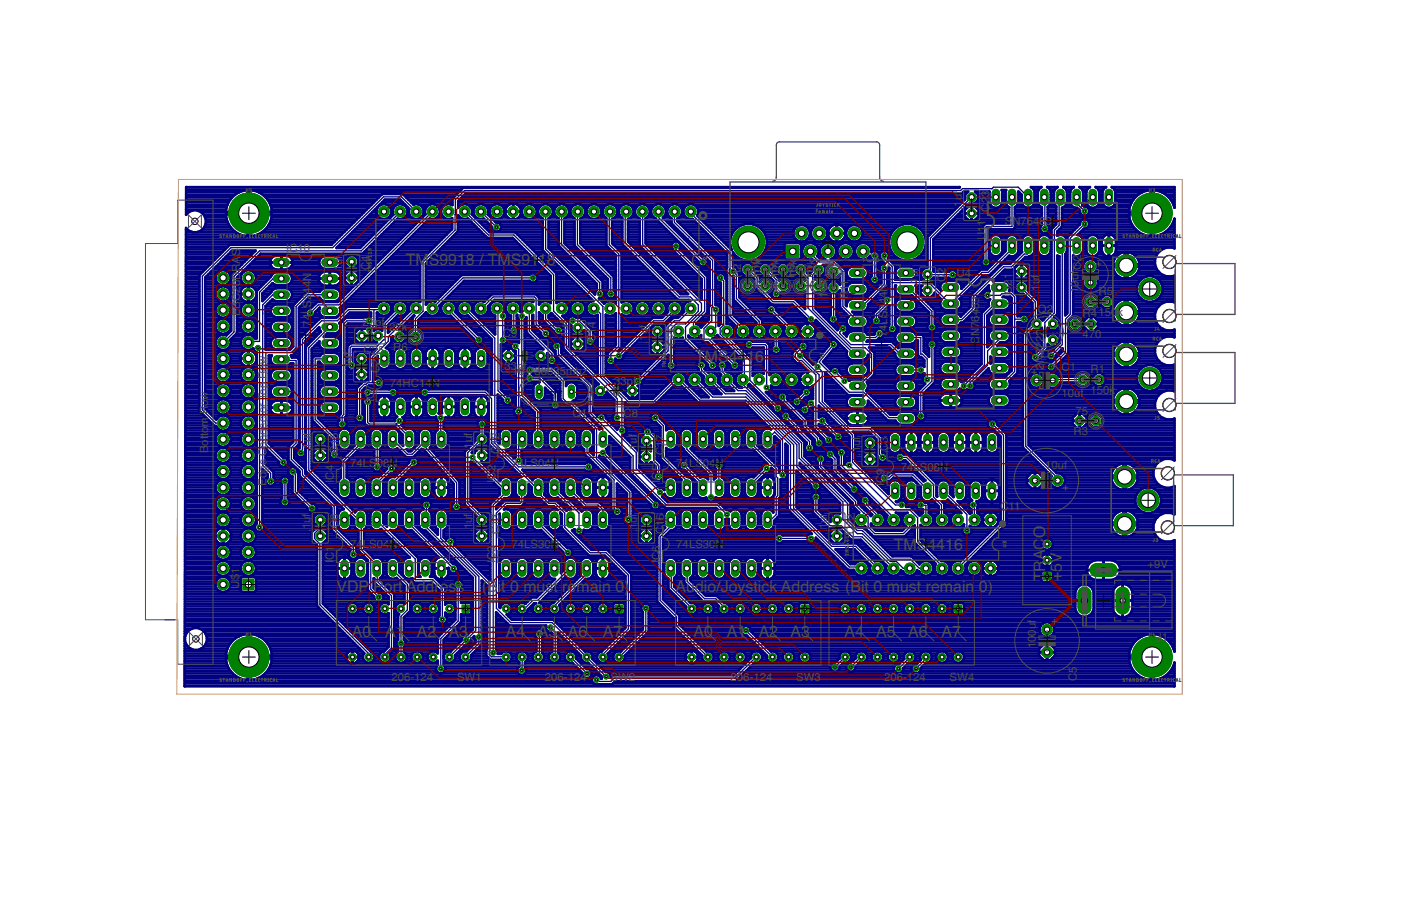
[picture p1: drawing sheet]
<svg xmlns="http://www.w3.org/2000/svg" width="432mm" height="279mm" viewBox="0 0 432 279" stroke-linecap="round" stroke-linejoin="round" font-family="sans-serif">
<defs><g id="words">
<g font-size="4.9" fill="#505050">
<text x="125.1" y="81.8">TM</text>
<text x="132.2" y="81.8">S9918 / TMS91</text>
<text x="165.8" y="81.8">18</text>
<text x="214.2" y="111.7">TMS44</text>
<text x="230.1" y="111.7">1</text>
<text x="232.8" y="111.7">6</text>
<text x="275.5" y="169.5">TMS</text>
<text x="285.8" y="169.5">4416</text>
<text x="322.1" y="169.5" transform="rotate(-90 322.1 169.5)">CO</text>
<text x="327.3" y="173.7" transform="rotate(-90 327.3 173.7)">V</text>
<text x="322.1" y="179.3" transform="rotate(-90 322.1 179.3)">T</text>
<text x="322.1" y="176.3" transform="rotate(-90 322.1 176.3)">RA</text>
<text x="327.3" y="179.3" transform="rotate(-90 327.3 179.3)">+</text>
<text x="327.3" y="176.4" transform="rotate(-90 327.3 176.4)">5</text>
<text x="103.7" y="182.7">VDP</text>
<text x="115.1" y="182.7">Port</text>
<text x="125.2" y="182.7">Addr</text>
<text x="135.5" y="182.7">e</text>
<text x="138.3" y="182.7">s</text>
<text x="140.7" y="182.7">s</text>
<text x="148.5" y="182.7">(B</text>
<text x="153.4" y="182.7">i</text>
<text x="154.5" y="182.7">t 0 must</text>
<text x="173.3" y="182.7">remain 0)</text>
<text x="208.2" y="182.7">Audio/Joystick Address (Bit 0 must remain</text>
<text x="301.7" y="182.7">0)</text>
<text x="108.4" y="196.4">A0</text>
<text x="118.7" y="196.4">A</text>
<text x="122" y="196.4">1</text>
<text x="128.5" y="196.4">A2</text>
<text x="138.3" y="196.4">A3</text>
<text x="155.9" y="196.4">A4</text>
<text x="165.7" y="196.4">A5</text>
<text x="175" y="196.4">A6</text>
<text x="185.8" y="196.4">A7</text>
<text x="213.7" y="196.4">A0</text>
<text x="224" y="196.4">A1</text>
<text x="233.8" y="196.4">A2</text>
<text x="243.6" y="196.4">A3</text>
<text x="260.3" y="196.4">A4</text>
<text x="270.1" y="196.4">A5</text>
<text x="279.9" y="196.4">A6</text>
<text x="290.2" y="196.4">A7</text>
</g>
<g font-size="3.5" fill="#505050">
<text x="296.5" y="59.8" transform="rotate(-90 296.5 59.8)">f</text>
<text x="296.5" y="64.7" transform="rotate(-90 296.5 64.7)">.1</text>
<text x="296.5" y="61.8" transform="rotate(-90 296.5 61.8)">u</text>
<text x="304.9" y="65.3" transform="rotate(-90 304.9 65.3)">C</text>
<text x="304.9" y="62.7" transform="rotate(-90 304.9 62.7)">2</text>
<text x="304.9" y="60.8" transform="rotate(-90 304.9 60.8)">3</text>
<text x="309.7" y="69.5">S</text>
<text x="312" y="69.5">N764</text>
<text x="320.4" y="69.5">8</text>
<text x="322.4" y="69.5">9</text>
<text x="88.2" y="77.7">IC10</text>
<text x="303.7" y="74" transform="rotate(-90 303.7 74)">U11</text>
<text x="74.1" y="81.3" transform="rotate(-90 74.1 81.3)">A</text>
<text x="74.1" y="78.9" transform="rotate(-90 74.1 78.9)">S</text>
<text x="105.4" y="83.7" transform="rotate(-90 105.4 83.7)">1</text>
<text x="105.4" y="81.7" transform="rotate(-90 105.4 81.7)">uf</text>
<text x="113.9" y="83.3" transform="rotate(-90 113.9 83.3)">C</text>
<text x="113.9" y="80.7" transform="rotate(-90 113.9 80.7)">4</text>
<text x="233.9" y="81.3" transform="rotate(-90 233.9 81.3)">0</text>
<text x="265.7" y="81">IC</text>
<text x="269.3" y="81">8</text>
<text x="282.9" y="83.6" transform="rotate(-90 282.9 83.6)">f</text>
<text x="333.2" y="83.1" transform="rotate(-90 333.2 83.1)">C</text>
<text x="333.2" y="80.6" transform="rotate(-90 333.2 80.6)">2</text>
<text x="333.2" y="78.6" transform="rotate(-90 333.2 78.6)">7</text>
<text x="74.1" y="88.3" transform="rotate(-90 74.1 88.3)">0DR</text>
<text x="95.9" y="88.7" transform="rotate(-90 95.9 88.7)">4</text>
<text x="95.9" y="86.7" transform="rotate(-90 95.9 86.7)">N</text>
<text x="105.4" y="84.6" transform="rotate(-90 105.4 84.6)">.</text>
<text x="228.4" y="85.8" transform="rotate(-90 228.4 85.8)">R2</text>
<text x="233.9" y="85.8" transform="rotate(-90 233.9 85.8)">R1</text>
<text x="234.8" y="85.8" transform="rotate(-90 234.8 85.8)">10k</text>
<text x="239.4" y="85.8" transform="rotate(-90 239.4 85.8)">R9</text>
<text x="240.3" y="85.8" transform="rotate(-90 240.3 85.8)">10k</text>
<text x="244.8" y="85.8" transform="rotate(-90 244.8 85.8)">R8</text>
<text x="245.7" y="85.8" transform="rotate(-90 245.7 85.8)">10k</text>
<text x="250.3" y="85.8" transform="rotate(-90 250.3 85.8)">R7</text>
<text x="251.2" y="85.8" transform="rotate(-90 251.2 85.8)">10k</text>
<text x="255.1" y="89.8" transform="rotate(-90 255.1 89.8)">0k</text>
<text x="256.7" y="85.8" transform="rotate(-90 256.7 85.8)">10k</text>
<text x="261.4" y="89.8" transform="rotate(-90 261.4 89.8)">11</text>
<text x="273.5" y="90" transform="rotate(-90 273.5 90)">N</text>
<text x="282.9" y="88.5" transform="rotate(-90 282.9 88.5)">.</text>
<text x="282.9" y="87.5" transform="rotate(-90 282.9 87.5)">1</text>
<text x="282.9" y="85.5" transform="rotate(-90 282.9 85.5)">u</text>
<text x="291.4" y="87.1" transform="rotate(-90 291.4 87.1)">C</text>
<text x="291.4" y="84.5" transform="rotate(-90 291.4 84.5)">2</text>
<text x="294.8" y="85.4">U4</text>
<text x="311.9" y="88.1" transform="rotate(-90 311.9 88.1)">2</text>
<text x="311.9" y="86.1" transform="rotate(-90 311.9 86.1)">1</text>
<text x="320.3" y="89.7" transform="rotate(-90 320.3 89.7)">1</text>
<text x="320.3" y="87.7" transform="rotate(-90 320.3 87.7)">u</text>
<text x="320.3" y="85.7" transform="rotate(-90 320.3 85.7)">f</text>
<text x="332.4" y="88.4" transform="rotate(-90 332.4 88.4)">0</text>
<text x="332.4" y="86.4" transform="rotate(-90 332.4 86.4)">u</text>
<text x="332.4" y="84.5" transform="rotate(-90 332.4 84.5)">f</text>
<text x="74.1" y="92.8" transform="rotate(-90 74.1 92.8)">C</text>
<text x="74.1" y="90.3" transform="rotate(-90 74.1 90.3)">2</text>
<text x="95.9" y="92.6" transform="rotate(-90 95.9 92.6)">2</text>
<text x="95.9" y="90.6" transform="rotate(-90 95.9 90.6)">4</text>
<text x="255.1" y="91.8" transform="rotate(-90 255.1 91.8)">1</text>
<text x="261.4" y="92.3" transform="rotate(-90 261.4 92.3)">R</text>
<text x="273.5" y="95.8" transform="rotate(-90 273.5 95.8)">2</text>
<text x="273.5" y="93.9" transform="rotate(-90 273.5 93.9)">44</text>
<text x="301.8" y="95.3" transform="rotate(-90 301.8 95.3)">8</text>
<text x="301.8" y="93.3" transform="rotate(-90 301.8 93.3)">9</text>
<text x="311.9" y="90.6" transform="rotate(-90 311.9 90.6)">C</text>
<text x="320.3" y="90.6" transform="rotate(-90 320.3 90.6)">.</text>
<text x="332.4" y="90.4" transform="rotate(-90 332.4 90.4)">1</text>
<text x="338.6" y="91.1">R5</text>
<text x="74.1" y="97.5" transform="rotate(-90 74.1 97.5)">EB</text>
<text x="95.9" y="100.8" transform="rotate(-90 95.9 100.8)">7</text>
<text x="95.9" y="98.8" transform="rotate(-90 95.9 98.8)">4LS</text>
<text x="111.7" y="100.6">27pf</text>
<text x="120" y="101.9">22k</text>
<text x="175.1" y="100.1" transform="rotate(-90 175.1 100.1)">f</text>
<text x="183.6" y="101.1" transform="rotate(-90 183.6 101.1)">4</text>
<text x="199.6" y="101.1" transform="rotate(-90 199.6 101.1)">f</text>
<text x="273.5" y="100.1" transform="rotate(-90 273.5 100.1)">L</text>
<text x="273.5" y="98.2" transform="rotate(-90 273.5 98.2)">S</text>
<text x="301.8" y="101.1" transform="rotate(-90 301.8 101.1)">7</text>
<text x="301.8" y="99.2" transform="rotate(-90 301.8 99.2)">6</text>
<text x="301.8" y="97.2" transform="rotate(-90 301.8 97.2)">4</text>
<text x="319.9" y="96.5">Q2</text>
<text x="333.7" y="97.9">R4150k</text>
<text x="155" y="104">C9</text>
<text x="175.1" y="105" transform="rotate(-90 175.1 105)">.1u</text>
<text x="183.6" y="105.5" transform="rotate(-90 183.6 105.5)">C</text>
<text x="183.6" y="103" transform="rotate(-90 183.6 103)">1</text>
<text x="199.6" y="106" transform="rotate(-90 199.6 106)">.</text>
<text x="199.6" y="105.1" transform="rotate(-90 199.6 105.1)">1</text>
<text x="199.6" y="103.1" transform="rotate(-90 199.6 103.1)">u</text>
<text x="208.1" y="106.6" transform="rotate(-90 208.1 106.6)">C</text>
<text x="208.1" y="104.1" transform="rotate(-90 208.1 104.1)">2</text>
<text x="208.1" y="102.1" transform="rotate(-90 208.1 102.1)">0</text>
<text x="273.5" y="104" transform="rotate(-90 273.5 104)">7</text>
<text x="273.5" y="102.1" transform="rotate(-90 273.5 102.1)">4</text>
<text x="301.8" y="106" transform="rotate(-90 301.8 106)">S</text>
<text x="301.8" y="103.7" transform="rotate(-90 301.8 103.7)">N</text>
<text x="321.8" y="107.6" transform="rotate(-90 321.8 107.6)">222</text>
<text x="333.7" y="104.3">470</text>
<text x="82.2" y="112.3" transform="rotate(-90 82.2 112.3)">w</text>
<text x="108.5" y="113.4" transform="rotate(-90 108.5 113.4)">1u</text>
<text x="108.5" y="109.5" transform="rotate(-90 108.5 109.5)">f</text>
<text x="112.1" y="109.1">C</text>
<text x="114.6" y="109.1">25</text>
<text x="116.9" y="110.5" transform="rotate(-90 116.9 110.5)">4</text>
<text x="121.2" y="108.3">R</text>
<text x="123.7" y="108.3">6</text>
<text x="155.5" y="114">33</text>
<text x="159.4" y="114">p</text>
<text x="161.3" y="114">f</text>
<text x="321.8" y="112.1" transform="rotate(-90 321.8 112.1)">N</text>
<text x="321.8" y="109.5" transform="rotate(-90 321.8 109.5)">2</text>
<text x="82.2" y="116.8" transform="rotate(-90 82.2 116.8)">Ro</text>
<text x="108.5" y="114.4" transform="rotate(-90 108.5 114.4)">.</text>
<text x="116.9" y="115" transform="rotate(-90 116.9 115)">C2</text>
<text x="120.2" y="119.3">74HC14N</text>
<text x="157.9" y="115.6">1</text>
<text x="159.8" y="115.6">0</text>
<text x="161.8" y="115.6">.</text>
<text x="162.8" y="115.6">73</text>
<text x="166.7" y="115.6">8635mhz</text>
<text x="189.3" y="118.8">33p</text>
<text x="195.2" y="118.8">f</text>
<text x="321.8" y="114" transform="rotate(-90 321.8 114)">2</text>
<text x="327.2" y="114.3">C</text>
<text x="329.7" y="114.3">1</text>
<text x="336.1" y="115.1">R1</text>
<text x="64.1" y="125.2" transform="rotate(-90 64.1 125.2)">o</text>
<text x="64.1" y="123.2" transform="rotate(-90 64.1 123.2)">w</text>
<text x="115.2" y="124" transform="rotate(-90 115.2 124)">IC</text>
<text x="115.2" y="120.5" transform="rotate(-90 115.2 120.5)">7</text>
<text x="327.2" y="122.5">10uf</text>
<text x="336.1" y="121.4">150k</text>
<text x="64.1" y="131.6" transform="rotate(-90 64.1 131.6)">m</text>
<text x="64.1" y="127.7" transform="rotate(-90 64.1 127.7)">R</text>
<text x="82.2" y="127.5" transform="rotate(-90 82.2 127.5)">or Top</text>
<text x="176.4" y="128.5">Q1</text>
<text x="192.2" y="128.7">C8</text>
<text x="331.4" y="127.9">7</text>
<text x="333.4" y="127.9">5</text>
<text x="64.1" y="137.5" transform="rotate(-90 64.1 137.5)">o</text>
<text x="64.1" y="135.5" transform="rotate(-90 64.1 135.5)">t</text>
<text x="64.1" y="134.5" transform="rotate(-90 64.1 134.5)">t</text>
<text x="64.1" y="133.6" transform="rotate(-90 64.1 133.6)">o</text>
<text x="82.2" y="132.2" transform="rotate(-90 82.2 132.2)">ect</text>
<text x="104.2" y="135.4" transform="rotate(-90 104.2 135.4)">5</text>
<text x="145.5" y="136.4" transform="rotate(-90 145.5 136.4)">u</text>
<text x="145.5" y="134.4" transform="rotate(-90 145.5 134.4)">f</text>
<text x="154" y="135.4" transform="rotate(-90 154 135.4)">2</text>
<text x="196.3" y="136.9" transform="rotate(-90 196.3 136.9)">u</text>
<text x="196.3" y="134.9" transform="rotate(-90 196.3 134.9)">f</text>
<text x="204.7" y="135.9" transform="rotate(-90 204.7 135.9)">7</text>
<text x="265.1" y="137.6" transform="rotate(-90 265.1 137.6)">u</text>
<text x="265.1" y="135.6" transform="rotate(-90 265.1 135.6)">f</text>
<text x="330.9" y="134.3">R3</text>
<text x="64.1" y="139.8" transform="rotate(-90 64.1 139.8)">B</text>
<text x="82.2" y="140.6" transform="rotate(-90 82.2 140.6)">C</text>
<text x="82.2" y="138" transform="rotate(-90 82.2 138)">onn</text>
<text x="95.7" y="139.3" transform="rotate(-90 95.7 139.3)">.</text>
<text x="95.7" y="138.3" transform="rotate(-90 95.7 138.3)">1uf</text>
<text x="104.2" y="139.9" transform="rotate(-90 104.2 139.9)">C1</text>
<text x="145.5" y="139.3" transform="rotate(-90 145.5 139.3)">.</text>
<text x="145.5" y="138.3" transform="rotate(-90 145.5 138.3)">1</text>
<text x="154" y="139.9" transform="rotate(-90 154 139.9)">C1</text>
<text x="196.3" y="139.8" transform="rotate(-90 196.3 139.8)">.1</text>
<text x="204.7" y="140.4" transform="rotate(-90 204.7 140.4)">C1</text>
<text x="265.1" y="140.5" transform="rotate(-90 265.1 140.5)">.</text>
<text x="265.1" y="139.5" transform="rotate(-90 265.1 139.5)">1</text>
<text x="273.6" y="139.1" transform="rotate(-90 273.6 139.1)">C3</text>
<text x="82.2" y="149.8" transform="rotate(-90 82.2 149.8)">Edge</text>
<text x="102.9" y="148.9" transform="rotate(-90 102.9 148.9)">I</text>
<text x="102.9" y="147.9" transform="rotate(-90 102.9 147.9)">C</text>
<text x="102.9" y="145.4" transform="rotate(-90 102.9 145.4)">4</text>
<text x="107.9" y="144.1">74LS08N</text>
<text x="152.7" y="148.9" transform="rotate(-90 152.7 148.9)">IC</text>
<text x="152.7" y="145.4" transform="rotate(-90 152.7 145.4)">2</text>
<text x="157.7" y="144.1">74LS04N</text>
<text x="203.5" y="148.9" transform="rotate(-90 203.5 148.9)">I</text>
<text x="203.5" y="147.9" transform="rotate(-90 203.5 147.9)">C</text>
<text x="203.5" y="145.4" transform="rotate(-90 203.5 145.4)">5</text>
<text x="208.4" y="144.1">74LS04N</text>
<text x="272.6" y="149.9" transform="rotate(-90 272.6 149.9)">I</text>
<text x="272.6" y="148.9" transform="rotate(-90 272.6 148.9)">C9</text>
<text x="277.6" y="145.1">74LS08N</text>
<text x="322.1" y="144.7">10uf</text>
<text x="95.7" y="161.3" transform="rotate(-90 95.7 161.3)">u</text>
<text x="95.7" y="159.3" transform="rotate(-90 95.7 159.3)">f</text>
<text x="104.2" y="160.3" transform="rotate(-90 104.2 160.3)">6</text>
<text x="145.5" y="161.3" transform="rotate(-90 145.5 161.3)">u</text>
<text x="145.5" y="159.3" transform="rotate(-90 145.5 159.3)">f</text>
<text x="154" y="160.3" transform="rotate(-90 154 160.3)">3</text>
<text x="196.3" y="161.3" transform="rotate(-90 196.3 161.3)">u</text>
<text x="196.3" y="159.3" transform="rotate(-90 196.3 159.3)">f</text>
<text x="204.7" y="160.3" transform="rotate(-90 204.7 160.3)">6</text>
<text x="263.4" y="160.3" transform="rotate(-90 263.4 160.3)">2</text>
<text x="308.3" y="157.4">C</text>
<text x="310.9" y="157.4">11</text>
<text x="95.7" y="164.2" transform="rotate(-90 95.7 164.2)">.</text>
<text x="95.7" y="163.2" transform="rotate(-90 95.7 163.2)">1</text>
<text x="104.2" y="162.8" transform="rotate(-90 104.2 162.8)">C</text>
<text x="145.5" y="164.2" transform="rotate(-90 145.5 164.2)">.</text>
<text x="145.5" y="163.2" transform="rotate(-90 145.5 163.2)">1</text>
<text x="154" y="164.8" transform="rotate(-90 154 164.8)">C1</text>
<text x="196.3" y="164.2" transform="rotate(-90 196.3 164.2)">.</text>
<text x="196.3" y="163.2" transform="rotate(-90 196.3 163.2)">1</text>
<text x="204.7" y="164.8" transform="rotate(-90 204.7 164.8)">C</text>
<text x="204.7" y="162.2" transform="rotate(-90 204.7 162.2)">1</text>
<text x="255" y="164.2" transform="rotate(-90 255 164.2)">.</text>
<text x="255" y="163.2" transform="rotate(-90 255 163.2)">1uf</text>
<text x="263.4" y="164.8" transform="rotate(-90 263.4 164.8)">C</text>
<text x="263.4" y="162.2" transform="rotate(-90 263.4 162.2)">2</text>
<text x="102.9" y="173.8" transform="rotate(-90 102.9 173.8)">I</text>
<text x="102.9" y="172.8" transform="rotate(-90 102.9 172.8)">C</text>
<text x="102.9" y="170.2" transform="rotate(-90 102.9 170.2)">1</text>
<text x="107.9" y="169">74</text>
<text x="111.8" y="169">LS04N</text>
<text x="152.7" y="173.8" transform="rotate(-90 152.7 173.8)">IC3</text>
<text x="157.7" y="169">74LS30N</text>
<text x="203.5" y="173.8" transform="rotate(-90 203.5 173.8)">IC6</text>
<text x="208.4" y="169">74LS30N</text>
<text x="73.8" y="179" transform="rotate(-90 73.8 179)">$</text>
<text x="73.8" y="177" transform="rotate(-90 73.8 177)">1</text>
<text x="353.7" y="175.3">+9V</text>
<text x="73.8" y="181.5" transform="rotate(-90 73.8 181.5)">U</text>
<text x="319.2" y="196.1" transform="rotate(-90 319.2 196.1)">0</text>
<text x="319.2" y="194.1" transform="rotate(-90 319.2 194.1)">u</text>
<text x="319.2" y="192.2" transform="rotate(-90 319.2 192.2)">f</text>
<text x="356.3" y="197.7">J1</text>
<text x="319.2" y="200" transform="rotate(-90 319.2 200)">1</text>
<text x="319.2" y="198" transform="rotate(-90 319.2 198)">0</text>
<text x="331.9" y="207.6" transform="rotate(-90 331.9 207.6)">5</text>
<text x="120.7" y="210.1">206-124</text>
<text x="140.9" y="210.1">SW1</text>
<text x="167.9" y="210.1">206-124</text>
<text x="188.2" y="210.1">SW2</text>
<text x="225.2" y="210.1">206-124</text>
<text x="245.4" y="210.1">SW3</text>
<text x="272.5" y="210.1">206-124</text>
<text x="292.7" y="210.1">SW4</text>
<text x="331.9" y="210.1" transform="rotate(-90 331.9 210.1)">C</text>
</g>
</g></defs>
<g fill="none" stroke="#000080" stroke-width=".8">
<path d="M57.4 59.3h16.2M57.4 58.5h84.7M57.4 57.8h238.4M73.7 59.3a7.2 7.2 0 0 0-4.1 6h14.2a7.1 7.1 0 0 0-4-6M73.7 59.3l2.6-.7v14.3a7.1 7.1 0 0 1-6.7-6.8h14.2a7.1 7.1 0 0 1-6.7 6.8v-14.3l2.7 .7M76.3 59.3h.8M79.8 59.3h61.6M296.8 59.3h1.3M300.8 59.3h4.1M308.9 59.3h1M313.9 59.3h.2M317.9 57.8h2.9"/>
<path d="M318.6 58.5h1.5M318.9 59.3h1M322.9 57.8h2.9M323.6 58.5h1.5M323.8 59.3h1M327.9 57.8h2.9M328.6 58.5h1.5M328.8 59.3h1M332.9 57.8h2.9M333.6 58.5h1.4M333.8 59.3h1M337.8 57.8h2.9"/>
<path d="M338.6 58.5h1.4M338.8 59.3h1M342.8 57.8h19.2M343.5 58.5h18.5M343.8 59.3h8.2M354.7 59.3h.8M358.1 59.3l-2.6-.7v6.7h-7.5a7.1 7.1 0 0 1 6.7-6.7v14.3a7.1 7.1 0 0 1-6.7-6.8h7.5v6.8a7.1 7.1 0 0 0 6.5-5.5v9.2a4.5 4.5 0 0 0-5.6 2.2 4.5 4.5 0 0 0 1.5 5.8M358.1 59.3a7.1 7.1 0 0 1 3.9 4.7M358.1 59.3h3.9M57.3 73.9h46.5M57.3 79.2h9.8M57.3 80h9"/>
<path d="M57.3 78.4h10.6M57.3 77.7h11.3M57.3 76.9h12.1M57.3 76.1h12.8M57.3 75.4h45M57.3 74.6h45.7M57.3 71.5h1.9M57.3 73.1h47.3M57.3 72.3h16.7M57.3 70.8h.5M57.4 66.2v-8.5h238.4l-153 .1-3.4 3.4v2.1a2.32 2.32 0 0 0-3.5 1.9 2.32 2.32 0 0 0 3.5 2.1v3.3l-9.9 9.9v12.6a2.29 2.29 0 0 0-2.7 .3 2.29 2.29 0 0 0-.6 2.6M57.4 66.2a3.4 3.4 0 0 1 5-.5 3.4 3.4 0 0 1 0 5.1 3.4 3.4 0 0 1-5.1-.5l-.4 141.4h305.1v-7.4"/>
<path d="M57.4 66.2h.1M57.4 65.4h.7M57.4 64.7h12.3M57.4 63.9h12.4M57.4 63.1h12.7M57.4 62.4h13M57.4 61.6h13.5M57.4 60.9h14.1M57.4 60.1h15M60.9 71.5h11.7M62 65.4h14.3M62.3 70.8h9.4"/>
<path d="M62.8 66.2h6.8M63 70h8M63.2 67h6.5M63.3 69.3h7.2M63.4 67.7h6.5M63.4 68.5h6.7M68.9 80h7.2M69.6 79.2h7.3M70.4 78.4h7.3M71.1 77.7h7.3M76.3 71.5h.8M76.3 67.7h.8"/>
<path d="M76.3 72.3h.8M76.3 70.8h.8M76.3 70h.8M76.3 69.3h.8M76.3 68.5h.8M76.3 67h.8M76.3 66.2h.8M76.3 64.7h.8M76.3 63.9h.8M76.3 63.1h.8M76.3 62.4h.8M76.3 61.6h.8"/>
<path d="M76.3 60.9h.8M76.3 60.1h.8M77.1 65.4h35.1M78.7 80h4.8M79.4 79.2h4.7M79.5 72.3h25.8M80.2 78.4h38.6M80.8 71.5h25.3M81 60.1h36.6M81.7 70.8h25.2M81.9 60.9h34.9M82.4 70h25.2"/>
<path d="M82.5 61.6h33.5M82.9 69.3h25.5M83 62.4h32.3M83.3 68.5h25.9M83.3 63.1h31.2M83.5 67.7h26.4M83.6 63.9h30.1M83.7 67h27M83.8 64.7h29.2M83.8 66.2h27.6M86.7 78.7v4.4M86.7 79.2h.1"/>
<path d="M86.7 80h.1M89.4 79.2h10M90 80h8.6M98.7 79.8l.5-.6 .8-.2h3.4a2.03 2.03 0 0 1 1.6 1.9 2.03 2.03 0 0 1-1.6 2h-3.4a2.04 2.04 0 0 1-1.3-3.1zM104 79.2h3.1M104 76.1h7.3M104.7 80h1.7M104.8 75.4h7.3M105.6 74.6h7.2M106.3 73.9h7.3M107.1 73.1h7.3M107.9 72.3h7.2"/>
<path d="M108.6 71.5h7.3M109.4 70.8h7.2M109.7 79.2h8.3M110.2 70h7.2M110.4 80h6.9M110.9 69.3h7.3M111.7 68.5h7.3M112.3 77.7h7.3M112.4 67.7h7.3M113.1 76.9h7.2M113.2 67h3.6M113.8 76.1h7.3"/>
<path d="M114 66.2h2.2M114.6 75.4h7.3M114.7 65.4h1.4M115.4 74.6h7.2M115.5 64.7h.6M116.1 73.9h7.3M116.3 63.9h.2M116.9 73.1h7.3M117 63.1h.5M117.7 72.3h7.2M117.8 62.4h6.3M118.4 71.5h7.3"/>
<path d="M118.6 61.6h4.8M119.2 70.8h7.2M119.2 63.1h3.2M119.8 80h10.2M119.9 67h.6M120 70h7.2M120.2 63.9h1.2M120.4 66.2h.8M120.6 79.2h10.2M120.6 64.7h.5M120.6 65.4h.4M120.7 69.3h7.3"/>
<path d="M121.3 78.4h10.3M121.5 68.5h7.3M122.1 77.7h10.2M122.2 67.7h7.3M122.9 76.9h10.2M123.6 76.1h10.2M124.2 63.1h.7M124.4 60.1h16.2M124.4 75.4h10.2M124.8 67h2M125.1 60.9h14.7M125.2 74.6h10.2"/>
<path d="M125.2 63.9h.5M125.4 66.2h.8M125.6 64.7h.5M125.6 65.4h.4M125.9 73.9h10.2M125.9 61.6h13.5M126.7 73.1h10.2M126.7 62.4h12.7M127.4 72.3h10.3M128.2 71.5h10.2M129 70.8h10.2M129.2 63.1h3.2"/>
<path d="M129.8 70h9.6M129.8 67h.5M130.2 63.9h1.2M130.4 66.2h.6M130.5 69.3h8.9M130.5 64.7h.5M130.6 65.4h.4M131.3 68.5h8.1M132 67.7h7.4M132.5 80h32.1M133.3 79.2h30.6M134.1 78.4h29"/>
<path d="M134.2 63.1h3.2M134.8 67h1.9M134.8 77.7h27.5M135.1 63.9h1.3M135.4 66.2h.8M135.5 64.7h.5M135.6 65.4h.4M135.6 76.9h25.9M136.4 76.1h24.4M137.1 75.4h22.9M137.9 74.6h21.4M138.7 73.9h19.8"/>
<path d="M139.1 63.1h.3M139.4 73.1h10.5M140.2 72.3h8.9M140.9 71.5h7.5M141.1 67.7h3.4M141.1 70.8h6.5M141.1 70h5.7M141.1 69.3h5M141.1 68.5h4.2M141.1 67h.6M141.2 63.9h.2M141.2 63.1h1.1"/>
<path d="M141.2 62.4h155.4M141.6 61.6h155.7M142.3 60.9h155.2M143.1 60.1h154.4M144.1 63.1h3.2M145.1 63.9h1.2M145.5 64.7h.5M145.5 65.4h.4M145.5 66.2h.6M146.3 64a2.31 2.31 0 0 1 3-.8 2.31 2.31 0 0 1 1 2.9l2.5 2.5a1.45 1.45 0 0 1 1.6 1.3 1.45 1.45 0 0 1-1.4 1.6 1.45 1.45 0 0 1-1.4-1.6l-2.5-2.5a2.29 2.29 0 0 1-2.7-.7 2.29 2.29 0 0 1-.1-2.7zM146.3 67h.4M147.1 67.7h2.3"/>
<path d="M147.8 68.5h2.4M148.6 69.3h2.3M149.1 63.1h3.2M149.4 70h2.2M150.1 63.9h1.2M150.1 70.8h1.6M150.4 66.2h.7M150.4 64.7h.5M150.5 65.4h.4M150.9 71.5h16.4M150.9 71.6l-5.5-5.6a2.3 2.3 0 0 0-1.2-2.9 2.3 2.3 0 0 0-3 1v-2.1l2.4-2.4h152.8l.6-.5h1.4l-.9 .9v1.5l-11.6 11.6M151.2 67h.5"/>
<path d="M151.9 67.7h6M152.7 68.5h14.6M154.1 63.1h2.7M154.2 70.8h13.1M154.2 69.3h13.1M154.4 70h12.9M154.7 67h1.7M155.1 63.9h1M155.3 66.2h.6M155.4 64.7h.3M155.5 65.4h.2M155.7 65.3h5"/>
<path d="M155.7 65.4l.2 .8M155.7 64.7v.7M155.9 66.2a2.49 2.49 0 0 0 2.3 1.6 2.49 2.49 0 0 0 2.3-1.6M156.9 63.1l1.1-.3 1.5 .3M156.9 63.1l-.9 .8-.3 .8M158.2 62.8v5M158.2 67h.1M158.2 66.2h.1M158.2 65.4h.1M158.2 64.7h.1M158.2 63.9h.1M158.2 63.1h.1"/>
<path d="M158.5 67.7h8.8M158.7 71.6l12.8 12.7v9.2a2.31 2.31 0 0 1 3.7 .7 2.31 2.31 0 0 1-1.9 3.2l1.8 1.8a1.45 1.45 0 0 1 .8-1.6 1.45 1.45 0 0 1 1.8 .4h1.1l4 4v2.2a1.45 1.45 0 0 1 .5 1.4 1.45 1.45 0 0 1-1.1 1.1M159.5 63.1l.8 .8 .3 .8M159.5 72.3h7.8M159.5 63.1h2.8M160 67h1.6M160.3 73.1h7M160.3 63.9h.9M160.5 66.2h.6M160.6 64.7l.1 .7M160.6 64.7h.3M160.7 65.4l-.2 .8"/>
<path d="M160.7 65.4h.1M161 73.9h6.3M161.8 74.6h5.5M162.5 75.4h4.8M163.3 76.1h4M164 63.1h3.2M164.1 76.9h3.2M164.7 67h1.9M164.8 77.7h2.9M165 63.9h1.2M165.2 66.2h.8M165.4 64.7h.5"/>
<path d="M165.4 65.4h.4M165.6 78.4h2.9M166.4 79.2h2.8M167.1 80h2.9M169 63.1h3.2M169.1 73.9h3.1M169.1 71.5h3.1M169.1 67.7h3.1M169.1 76.1h3.5M169.1 75.4h3.1M169.1 74.6h3.1M169.1 73.1h3.1"/>
<path d="M169.1 72.3h3.1M169.1 70.8h3.1M169.1 70h3.1M169.1 69.3h3.1M169.1 68.5h3.1M169.5 76.9h3.8M169.7 67h1.9M170 63.9h1.2M170.2 66.2h.8M170.2 77.7h3.9M170.3 64.7h.6M170.4 65.4h.4"/>
<path d="M171 78.4h3.8M171.8 79.2h3.8M172.5 80h3.9M174 73.9h3.1M174 71.5h3.1M174 67.7h3.1M174 74.6h3.1M174 73.1h3.1M174 72.3h3.1M174 70.8h3.1M174 70h3.1M174 69.3h3.1"/>
<path d="M174 68.5h3.1M174 63.1h3.2M174.3 75.4h2.8M174.6 67h2M175 63.9h1.2M175.1 76.1h2.3M175.2 66.2h.8M175.3 64.7h.5M175.4 65.4h.4M175.8 76.9h2.4M176.6 77.7h2.4M177.4 78.4h2.3"/>
<path d="M177.6 76.3h.1M178.1 79.2h2.4M178.9 73.9h8M178.9 71.5h8M178.9 67.7h8M178.9 74.6h8M178.9 73.1h8M178.9 72.3h8M178.9 70.8h8M178.9 70h8M178.9 69.3h8M178.9 68.5h8"/>
<path d="M178.9 80h2.4M178.9 63.1h3.3M179.2 75.4h7.7M179.6 67h1.9M180 63.9h1.2M180 76.1h7.2M180.2 66.2h.8M180.3 64.7h.5M180.4 65.4h.4M180.7 76.9h7.3M181.5 77.7h7.3M182.3 78.4h7.2"/>
<path d="M183 79.2h6.8M183.8 80h6M183.9 63.1h3.3M184.6 67h1.9M184.9 63.9h1.2M185.1 66.2h.8M185.3 64.7h.5M185.3 65.4h.4M188.7 73.9h3.1M188.7 71.5h3.1M188.7 67.7h3.1M188.7 74.6h3.1"/>
<path d="M188.7 73.1h3.1M188.7 72.3h3.1M188.7 70.8h3.1M188.7 70h3.1M188.7 69.3h3.1M188.7 68.5h3.1M188.9 63.1h3.2M189 75.4h2.9M189.6 67h1.9M189.8 76.1h2.8M189.9 63.9h1.2M190.1 66.2h.8"/>
<path d="M190.3 64.7h.5M190.3 65.4h.4M190.5 76.9h2.9M191.3 77.7h2.9M191.6 79.2h4.1M191.6 80h4.8M191.6 78.4h3.3M193.6 73.9h3.6M193.6 71.5h3.6M193.6 67.7h3.6M193.6 73.1h3.6M193.6 72.3h3.6"/>
<path d="M193.6 70.8h3.6M193.6 70h3.6M193.6 69.3h3.6M193.6 68.5h3.6M193.6 74.6h3.6M193.9 63.1h3.2M194.4 75.4h2.8M194.5 67h1.9M194.9 63.9h1.2M195.1 66.2h.8M195.2 76.1h2.3M195.2 64.7h.5"/>
<path d="M195.3 65.4h.4M195.9 76.9h2.4M196.7 77.7h2.4M197.5 78.4h2.3M198.2 79.2h2.4M198.9 63.1h3.2M199 73.9h9.5M199 71.5h7.2M199 67.7h3.4M199 74.6h8.7M199 73.1h8.7M199 72.3h7.9"/>
<path d="M199 70.8h6.4M199 70h5.6M199 69.3h4.9M199 68.5h4.1M199 80h2.4M199.3 75.4h7.7M199.5 67h1.9M199.9 63.9h1.2M200.1 76.1h6.8M200.1 66.2h.8M200.2 64.7h.5M200.3 65.4h.4"/>
<path d="M200.8 76.9h6.5M201 64a2.33 2.33 0 0 1 3.6-.4 2.33 2.33 0 0 1-.3 3.6l12.2 12.2a1.46 1.46 0 0 1 1.7 1.3 1.46 1.46 0 0 1-1.6 1.6 1.46 1.46 0 0 1-1.4-1.7l-13.1-13.1a2.41 2.41 0 0 1-1.1-3.5zM201.6 77.7h6.3M202.4 78.4h6.2M203.1 79.2h6.3M203.8 63.1h3.3M203.9 80h6.3M204.5 67h1.9M204.9 63.9h1.2M204.9 67.7h2.1M205 66.2h.8M205.2 64.7h.5"/>
<path d="M205.3 65.4h.4M205.6 68.5h1.4M206.4 69.3h.9M207.2 70h.9M207.9 70.8h.9M208.7 71.5h.9M208.7 67.7h4.9M208.8 63.1h3.2M209 74.6h.2M209.1 68.5h5.3M209.5 72.3h.9M209.5 67h1.9"/>
<path d="M209.6 76.9h1.9M209.7 75.4h.3M209.8 76.1h1M209.8 69.3h5.4M209.8 63.9h1.2M210 66.2h.8M210.2 64.7h.5M210.2 73.1h.9M210.2 65.4h.4M210.4 77.7h1.9M210.6 70h5.3M211 73.9h.9"/>
<path d="M211.2 78.4h1.9M211.4 70.8h5.3M211.8 74.6h.9M211.9 79.2h1.9M212.1 71.5h5.3M212.5 75.4h.9M212.6 72.1l7.9 7.8v14.2a1.38 1.38 0 0 1 1.5 1.1M212.6 72.1l-3.9-3.9v-.8a2.31 2.31 0 0 0 1.1-3.5 2.31 2.31 0 0 0-3.6-.1 2.31 2.31 0 0 0 .8 3.5v1.6l11.7 11.8v13.7l-.2 .2v4l-2.4 2.4-1.5-1.2 3.5-3.4v-11.1M212.6 72.1h.1M212.7 80h1.9M212.9 72.3h5.3M213.3 76.1h.9"/>
<path d="M213.7 73.1h5.3M213.8 63.1h82M214.1 76.9h.9M214.4 73.9h5.3M214.8 63.9h80.2M214.8 77.7h.9M215 66.2h77.7M215.2 64.7h79.1M215.2 74.6h5.3M215.2 65.4h78.3M215.4 67h76.6M215.6 78.4h.9"/>
<path d="M216 75.4h5.3M216.2 67.7h75M216.3 79.2h1M216.7 76.1h5.3M216.9 68.5h73.5M217.5 76.9h5.3M217.7 69.3h11.5M217.9 80h.1M218.2 77.7h5.4M218.4 70h9.1M219 78.4h5.1M219.2 70.8h7.4"/>
<path d="M219.8 79.2h4.3M220 71.5h6M220.5 80h3.6M220.7 72.3h4.8M221.5 73.1h3.8M222.3 73.9h2.8M223 74.6h2M223.8 75.4h1.2M224.6 76.1h.6M225.3 76.9h.1M225.4 76.9a5.7 5.7 0 0 1 5.3-7.9 5.7 5.7 0 0 1 5.3 7.9M225.4 76.9l.1 .2-10.6-10.6a2.33 2.33 0 0 0-1.3-3.5 2.33 2.33 0 0 0-3 2.2 2.33 2.33 0 0 0 2.8 2.3l10.7 10.7v4.4l-.2 .2v1.8l.2 .3v12.9l3 3a2.34 2.34 0 0 0 .9 3.4 2.34 2.34 0 0 0 3.2-1.3 2.34 2.34 0 0 0-1.7-3"/>
<path d="M225.9 79.2h1.2M225.9 80h2.5M225.9 78.4h.5M232.2 69.3h25.1M233 80h9.1M233.9 70h11.5M234.3 79.2h7.5M234.8 70.8h10M235 78.4h6.8M235.4 71.5h9.1M235.5 77.7h6.3M235.9 72.3h8.6"/>
<path d="M236 76.9a5.8 5.8 0 0 1-7.5 3.1M236 76.9h5.8M236.1 73.1h8.7M236.2 76.1h5.6M236.3 73.9h9.1M236.4 75.4h5.4M236.4 74.6h20.9M241.8 75.4l.4-.4h4.3l.4 .4M241.8 75.4v4.2l.4 .5h4.3l.4-.5v-4.2M246.5 80h2.6M246.9 79.2h1M246.9 78.4h.5"/>
<path d="M246.9 77.7h.3M246.9 76.9h.4M246.9 76.1h.7M246.9 75.4h1.4M248.3 75.4a2.57 2.57 0 0 0-.9 3.1 2.57 2.57 0 0 0 3 1.5l1.2 1.2-1.3 1.1v1.4l-.7 .6v.7l-.9-.9 .1-1.8-1.2-1.1h-1.6l-1.2 1.1v1.7l1.2 1.2h1.2l.9 .9M248.3 75.4l1-.4h1l.9 .4M248.7 70h2.1M248.8 73.9h2M249.3 70.8h.9M249.3 73.1h.9M249.6 71.5h.4M249.6 72.3h.4"/>
<path d="M251.2 75.4a2.57 2.57 0 0 1 .7 3.6l.9 .9h1.6a2.54 2.54 0 0 1-1.8-2.1 2.54 2.54 0 0 1 1.1-2.4M251.2 75.4h2.5M251.9 76.1h1.1M252.1 79.2h1.2M252.1 78.4h.7M252.3 76.9h.4M252.3 77.7h.3M253.7 75.4l1-.4h1l.9 .4M254.2 73.9h1.7M254.2 70h1.7M254.8 73.1h.6M254.8 70.8h.6"/>
<path d="M255 71.5h.2M255 72.3h.2M256.6 75.4a2.55 2.55 0 0 1 1.2 2.4 2.55 2.55 0 0 1-1.8 2.1h1.2l3.5 3.5v10.7l.3 .3a1.96 1.96 0 0 1 1.6-2.2h3.3l.6 .2 5.2-5.1v-3.4a1.45 1.45 0 0 1-.5-1.7 1.45 1.45 0 0 1 1.6-.9l-1.1-1.1-.6-1.1M256.6 75.4h2.6M257.1 79.2h1.6M257.3 74.6l.5 .1v-5.5a2.73 2.73 0 0 0-2.6 2.6h5.4a2.69 2.69 0 0 0-2.6-2.6v5.5l.5-.1M257.3 74.6a2.69 2.69 0 0 1-2.1-2.6h5.4a2.7 2.7 0 0 1-2.1 2.6M257.3 80h2.6M257.4 76.1h1M257.6 78.4h.7M257.7 76.9h.4M257.7 77.7h.4"/>
<path d="M257.8 73.9h.2M257.8 71.5h.2M257.8 74.6h.2M257.8 73.1h.2M257.8 72.3h.2M257.8 70.8h.2M257.8 70h.2M257.8 69.3h.2M258.5 69.3h19.7M258.5 74.6h15.5M259.9 73.9h1.7M259.9 70h1.8"/>
<path d="M260.4 73.1h.6M260.4 70.8h.6M260.6 71.5h.2M260.6 72.3h.2M261.3 80h4M262.1 75.4h2.5M262.5 79.2h1.7M262.8 76.1h1.1M263 78.4h.7M263.1 76.9h.4M263.2 77.7h.3M264.6 75.4a2.59 2.59 0 0 0-.4 3.9 2.59 2.59 0 0 0 4-.3l.5 1"/>
<path d="M264.6 75.4a2.56 2.56 0 0 1 2.8-.1 2.56 2.56 0 0 1 1.2 2.5 1.46 1.46 0 0 1 2.4 .7M265 73.9h9M265 70h11.5M265.6 73.1h8.7M265.6 70.8h10M265.9 71.5h9.1M265.9 72.3h8.6M266.7 80h2M267.5 75.4h6.5M267.9 79.2h.3M268.2 76.1h6M268.5 76.9h5.9"/>
<path d="M268.6 77.7h.1M268.7 80v5a1.45 1.45 0 0 0-.5 1.5 1.45 1.45 0 0 0 1.1 1.1M270.5 77.7h1.2M270.5 80h1.1M271 79.2h.1M271 78.4h.1M271 79.1l-.5 .9v5a1.45 1.45 0 0 1 .5 1.5 1.45 1.45 0 0 1-1.1 1.1M271 78.5v.6M271.1 78.5a1.46 1.46 0 0 1 2-1 1.46 1.46 0 0 1 .6 2.2l2.2 2.2v4.4h8.9l-.9-.9v-1.6M273.4 77.7h1.4M273.9 78.4h1.5M273.9 79.2h2.2"/>
<path d="M273.9 80h3.5M274.4 76.9a5.7 5.7 0 0 1 5.3-7.9 5.7 5.7 0 0 1 5.3 7.9M274.4 76.9a5.7 5.7 0 0 0 5.3 3.5 5.7 5.7 0 0 0 5.3-3.5M281.2 69.3h8.5M282 80h3.9M282.9 70h6M283.2 79.2h2.7M283.8 70.8h4.3M284 78.4h1.9M284.4 71.5h3M284.5 77.7h1.4M284.9 72.3h1.7"/>
<path d="M285 76.9h.9M285.1 73.1h.8M285.2 76.1h.7M285.3 73.9h.6M285.4 75.4h.5M285.4 74.6h.5M285.9 73.1v9.5h-.8l-1.2 1.2M287.6 73.8v9.7l.3 .3M287.6 73.9h15.4M287.6 79.2h15.4M287.6 80h15.1M287.6 78.4h15.4"/>
<path d="M287.6 77.7h15.4M287.6 76.9h15.4M287.6 76.1h15.4M287.6 75.4h15.4M287.6 74.6h15.4M288.4 73.1h14.6M289.1 72.3h13.9M289.9 71.5h13.1M290.7 70.8h12.3M291.4 70h11.6M292.2 69.3h11.2M293 68.5h18"/>
<path d="M293.7 67.7h4.6M294.5 67h3M295.3 66.2h2M296 65.4h1.3M296.8 64.7h.7M297.3 65.8h4.3M297.6 63.9h.6M298.3 63.1h6.9M299.5 67.7h.1M299.5 63.6v4.4M299.5 67h.1M299.5 66.2h.1"/>
<path d="M299.5 65.4h.1M299.5 64.7h.1M299.5 63.9h.1M300.6 67.7h10.4M300.7 63.9h5.4M300.7 62.4h4.2M301.4 67h9.6M301.5 61.6l-1.2 1.2h-1.6l-11.1 11M301.5 61.6v-1.6l-1-.9h4.5l-.1 3.4a2.03 2.03 0 0 0 2 1.6 2.03 2.03 0 0 0 2-1.6v-3.4l-.2-.5h1.4l-.2 .5v3.4l.3 .7 .8 .7M301.5 64.7h9.5M301.5 61.6h3.4M301.5 60.9h3.4"/>
<path d="M301.5 60.1h3.4M301.6 66.2h9.4M301.6 65.4h9.4M302.7 80a1.46 1.46 0 0 0 1.2 2.3 1.46 1.46 0 0 0 1.2-2.3M304.8 73.9h.2M304.8 71.5h16.2M304.8 79.2h3.3M304.8 78.4h.7M304.8 77.7h.2M304.8 76.9h.1M304.8 76.1h.1M304.8 75.4h.1"/>
<path d="M304.8 74.6h.1M304.8 73.1h.7M304.8 72.3h19.3M304.8 70.8h15.8M305.1 80h2.3M305.8 72.7a2.05 2.05 0 0 1 3.1 1.3v3.4a2.03 2.03 0 0 1-2 1.7 2.03 2.03 0 0 1-2-1.7v-3.4zM307.8 63.9h3.2M308.4 78.4h.5M308.4 73.1h2.1M308.7 63.1h1.5M308.8 77.7h.9M308.8 73.9h1.2"/>
<path d="M308.9 76.9h1M308.9 76.1h1M308.9 75.4h1M308.9 74.6h1M308.9 62.4h1M308.9 61.6h1M308.9 60.9h1M308.9 60.1h1M309.9 80h2.9M310.7 79.2h2.8M311 63.9v5h-7.3l-.7 .8v10l-.3 .3M312.8 63.9v6.3l-.5 .5h-7.5v9l.3 .3"/>
<path d="M312.8 67.7h8.3M312.8 70h7.9M312.8 69.3h8.3M312.8 68.5h8.3M312.8 67h8.3M312.8 66.2h8.3M312.8 65.4h8.3M312.8 64.7h8.3M312.8 63.9h3.2M313.3 78.4h1M313.4 73.1h2M313.6 63.1h1.6"/>
<path d="M313.8 77.7h1.2M313.8 73.9h1.2M313.9 76.9h1M313.9 76.1h1M313.9 75.4h1M313.9 74.6h1M313.9 62.4h1M313.9 61.6h1M313.9 60.9h1M313.9 60.1h1M314.9 60.1l-1-1v3.4l-.3 .7-.8 .7M314.9 60.1v2.4a2.03 2.03 0 0 0 2 1.6 2.03 2.03 0 0 0 2-1.6v-3.4l-.3-.7-.9-.7h3.3l-.8 .7-.3 .7v3.4l.3 .7 .9 .7v5.5l-.5 .8v.6"/>
<path d="M315.3 80h8.8M317 79.2l.2-.2a2.06 2.06 0 0 0 1.7-1.6v-3.4a2.03 2.03 0 0 0-2-1.6 2.03 2.03 0 0 0-2 1.6l.1 3.7-3.6 3.7h-2.5l-9.8 9.8v3.4l-3 3-.6-.7-.8-.3h-3.3a2.03 2.03 0 0 0-1.7 2 2.03 2.03 0 0 0 1.7 2h3.3l.8-.3 .6-.8h.7l4.1-4.1v-3.5l3.9-3.9-.1 1 .4 .8a1.46 1.46 0 0 0-2.2 1.4 1.46 1.46 0 0 0 2.3 1.1 1.85 1.85 0 0 0-.4 2l-2.3 2.3v15.7l-5.3 5.3-1 .2a1.86 1.86 0 0 0-1.5-1.3h-3.3a2.04 2.04 0 0 0-1.7 2 2.04 2.04 0 0 0 1.7 2M317.7 63.9h3.3M318.3 78.4h2.1M318.3 73.1h2.1M318.6 63.1h1.5M318.8 77.7h1.2M318.8 73.9h1.2M318.9 76.9h1M318.9 76.1h1M318.9 75.4h1M318.9 74.6h1"/>
<path d="M318.9 62.4h1M318.9 61.6h1M318.9 60.9h1M318.9 60.1h1M320.6 70.8a1.47 1.47 0 0 0 1.4 1.2 1.47 1.47 0 0 0 1.5-1.2M320.7 72.7a2.03 2.03 0 0 1 3.1 1.3v3.4a2.02 2.02 0 0 1-1.9 1.7 2.02 2.02 0 0 1-2-1.7v-3.4zM322.9 67.7h2.6M322.9 69.3h2.5M322.9 68.5h2.6M322.9 67h2.6M322.9 66.2h2.6M322.9 65.4h2.6"/>
<path d="M322.9 64.7h2.6M322.9 63.9h2.6M323 71.5h1.1M323.3 78.4h.8M323.3 73.1h.8M323.4 70h1.3M323.5 70.8v-.6l-.6-.8v-5.6l.7-.6 .2-.7v-3.4l-.2-.7-.9-.7h3.3l-.8 .7-.4 .7v3.4l.7 1.1v5.6l-1.4 1.4v25.5l-2.5 2.4M323.5 70.8h.6M323.6 63.1h1.5M323.8 73.9h.3M323.8 77.7h.3M323.8 76.9h.3"/>
<path d="M323.8 76.1h.3M323.8 75.4h.3M323.8 74.6h.3M323.8 62.4h1M323.8 61.6h1M323.8 60.9h1M323.8 60.1h1M324.1 79.2h-8.1l-3.9 4h-2.5l-3.5 3.5 3.6-.1a2.02 2.02 0 0 1 1.3 3.1h1.1l1.5 1.5v6.3h.9a1.46 1.46 0 0 1 2.4 .2 1.46 1.46 0 0 1-1 2.2M325.9 71.5h4.6M325.9 79.2h.6M325.9 80h.6M325.9 72.3h3.8"/>
<path d="M326.4 70.8h4.9M327.2 70h4.8M327.3 67.7h6.4M327.3 69.3h5.5M327.3 68.5h5.6M327.3 67h20.7M327.3 66.2h6M327.3 65.4h5.5M327.3 64.7h5.2M327.7 63.9h3.3M328.3 79.2h.7M328.3 80h.7"/>
<path d="M328.3 78.4h.7M328.3 73.1h.7M328.6 63.1h1.5M328.7 77.7h.3M328.8 73.9h.2M328.8 76.9h.2M328.8 76.1h.2M328.8 75.4h.2M328.8 74.6h.2M328.8 62.4h1M328.8 61.6h1M328.8 60.9h1"/>
<path d="M328.8 60.1h1M329.5 72.6l3.3-3.4a1.46 1.46 0 0 1 1.4-1.6 1.46 1.46 0 0 1 1.5 1.5 1.46 1.46 0 0 1-1.6 1.4l-2 2a1.96 1.96 0 0 1 1.7 1.5v3.4a2.02 2.02 0 0 1-3 1.3v18.6l-1.5 1.5v10.3l-3.9 3.9-.2 .9-.4 .4M329.5 72.6h.1M329.5 72.6l-.5 .5M330.8 79.2h10.6M330.8 80h4.7M332.3 72.3h8.9M333 71.5h17.9M333.2 78.4h2.2M333.3 73.1h2M333.5 63.1l.3-.6v-3.4l-.3-.7-.8-.7h3.3l-.9 .7-.3 .7v3.4a2.03 2.03 0 0 0 2 1.6 2.03 2.03 0 0 0 2-1.6v-3.4l-.3-.7-.8-.7h3.2l-.8 .7-.3 .7v3.4a2.03 2.03 0 0 0 2 1.6 2.03 2.03 0 0 0 2-1.6v-3.4l-.3-.7-.9-.7h19.4v6.4M333.5 63.1l.6 .6 1 .2"/>
<path d="M333.6 63.1h1.5M333.7 77.7h1.2M333.7 73.9h1.2M333.8 70.8h16.2M333.8 76.9h1M333.8 76.1h1M333.8 75.4h1M333.8 74.6h1M333.8 62.4h1M333.8 61.6h1M333.8 60.9h1M333.8 60.1h1"/>
<path d="M334.9 67.7h13.3M335.1 63.9l.4 .4 .2 1.1M335.1 63.9h.9M335.1 73.3a2.03 2.03 0 0 1 2.1-.8 2.03 2.03 0 0 1 1.6 1.5v3.4a2.02 2.02 0 0 1-2 1.7 2.02 2.02 0 0 1-2-1.7v-3.4zM335.2 66.2h12.8M335.3 70h14.1M335.6 68.5h12.9M335.6 64.7h12.4M335.7 65.4a1.46 1.46 0 0 1-1.7 1.2 1.46 1.46 0 0 1-1.2-1.7l-.8-.8a1.92 1.92 0 0 1-2.2-1.6v-3.4l.3-.7 .9-.7h-3.3l.8 .7 .3 .7v3.4l-.8 1.3-.7 .3v5.8l-1.4 1.5v1.3a1.99 1.99 0 0 1 2.9 1.3v3.4l-.5 1v18.9l.7-.7v-23.5M335.7 69.3h13.2M335.7 65.4h19M336.7 80h6.7"/>
<path d="M337.7 63.9h3.2M338.2 78.4h1.9M338.2 73.1h1.9M338.5 63.1h1.5M338.7 77.7h1M338.7 73.9h1M338.8 76.9h.8M338.8 76.1h.8M338.8 75.4h.8M338.8 74.6h.8M338.8 62.4h1M338.8 61.6h1"/>
<path d="M338.8 60.9h1M338.8 60.1h1M339.6 75.7h4.4M340.1 73a2.19 2.19 0 0 1 2.4-.6 2.19 2.19 0 0 1 1.5 1.9v2.9a2.2 2.2 0 0 1-2.2 2 2.2 2.2 0 0 1-2.2-2v-2.9zM341.8 73.9h.1M341.8 72.3v6.9M341.8 78.4h.1M341.8 77.7h.1M341.8 76.9h.1M341.8 76.1h.1M341.8 75.4h.1M341.8 74.6h.1"/>
<path d="M341.8 73.1h.1M341.8 72.3h.1M342.1 79.2h1.8M342.3 72.3h10M342.6 63.9h5.6M343.5 78.4h1.3M343.5 73.1h18.5M343.5 63.1h4.9M343.8 62.4h5M343.8 61.6h5.5M343.8 60.9h6.1M343.8 60.1h7"/>
<path d="M343.9 77.7h13.4M343.9 73.9h18.1M344 76.9h14.2M344 76.1h18M344 75.4h18M344 74.6h18M344.8 78.4l-1.1 1.2-.7 1.9h8.2l-.6-1.9-1.2-1.2M344.8 78.4l1.9-.7v8.3l-1.9-.7M346.7 79.2h.8M346.7 80h.8M346.7 78.4h.8M349.4 78.4l-1.9-.7v8.3l1.9-.7"/>
<path d="M349.4 78.4h7.2M350.3 79.2h6M350.8 80h5.2M354.7 71.5h.8M354.7 67.7h.8M354.7 72.3h.8M354.7 70.8h.8M354.7 70h.8M354.7 69.3h.8M354.7 68.5h.8M354.7 67h.8M354.7 66.2h.8"/>
<path d="M354.7 64.7h.8M354.7 63.9h.8M354.7 63.1h.8M354.7 62.4h.8M354.7 61.6h.8M354.7 60.9h.8M354.7 60.1h.8M357.8 72.3h4.2M359.2 71.5h2.8M359.4 60.1h2.6M360.1 70.8h1.9M360.2 60.9h1.8"/>
<path d="M360.8 70h1.2M360.9 61.6h1.1M361.3 69.3h.7M361.3 62.4h.7M361.6 68.5h.4M361.7 63.1h.3M361.9 67.7h.1M361.9 63.9h.1M362 64v.1M57.3 99.8h4.1M57.3 96h4.1M57.3 97.6h4.1"/>
<path d="M57.3 96.8h4.1M57.3 99.1h4.1M57.3 98.3h4.1M57.3 95.2h4.1M57.3 94.5h4.1M57.3 93h4.1M57.3 90.7h4.1M57.3 87.6h4.1M57.3 91.4h4.1M57.3 93.7h4.1M57.3 92.2h4.1M57.3 89.9h4.1"/>
<path d="M57.3 89.1h4.1M57.3 88.4h4.1M57.3 82.3h6.7M57.3 86.8h4.1M57.3 86.1h4.1M57.3 85.3h4.1M57.3 84.6h4.4M57.3 83.8h5.2M57.3 83h6M57.3 81.5h7.5M57.3 80.7h8.3M63.2 99.8h3.4"/>
<path d="M63.2 93h6a2.38 2.38 0 0 0 1.6-3.7 2.38 2.38 0 0 0-4 0 2.38 2.38 0 0 0 1.5 3.7M63.2 90.7h3.2M63.2 96h3.2M63.2 87.6h4.2M63.2 91.4h3.4M63.2 97.6h4.2M63.2 96.8h3.5M63.2 99.1h3.8M63.2 98.3h5M63.2 95.2h3.2M63.2 94.5h3.5M63.2 93.7h4.2"/>
<path d="M63.2 92.2h3.8M63.2 89.9h3.3M63.2 89.1h3.8M63.2 88.4h5M63.2 86.8h3.5M63.2 86.1h3.2M63.5 85.3h2.9M64.3 84.6h2.4M65 83.8h2.4M65.8 83h7.3M66.5 82.3h7.3M67.3 81.5h7.3"/>
<path d="M68.1 80.7h7.3M69.3 93h1.9M69.4 98.3h1.8M69.4 88.4h1.8M70.1 87.6h1.1M70.2 97.6h1M70.2 93.7h1M70.2 83.8h2.1M70.5 99.1h.7M70.5 92.2h.7M70.6 89.1h.6M70.8 96.8h.4"/>
<path d="M70.8 86.8h.4M70.8 94.5h.4M70.8 84.6h.7M71 99.8h.2M71 91.4h.2M71 89.9h.2M71.1 90.7h.1M71.1 96h.1M71.1 95.2h.1M71.1 86.1h.1M71.1 85.3h.1M73 99.8h1.3"/>
<path d="M73 93h2.5M73 90.7h3.5M73 96h1.2M73 87.6h2.2M73 91.4h1.1M73 97.6h2.2M73 96.8h1.5M73 99.1h1.8M73 98.3h3M73 95.2h1.2M73 94.5h1.5M73 93.7h2.1"/>
<path d="M73 92.2h1.5M73 89.9h1.1M73 89.1h1.5M73 88.4h2.4M73 86.8h1.5M73 86.1h1.2M73.3 85.3h.9M74.1 84.6h.4M74.8 83.8h.3M75.6 83h9.2M76.3 82.3h7.4M76.5 93h.1"/>
<path d="M76.5 91.4h.1M76.5 92.2h.1M76.5 89.9h.1M76.5 89.1h.1M76.5 88.4h.1M77.1 98.3h2M77.1 81.5h6.2M77.6 93h1.5M77.7 88.4h2.8M77.9 80.7h5.3M77.9 87.6h3.3M77.9 97.6h1.2"/>
<path d="M78 93.7h1.1M78 83.8h21.8M78.3 99.1h.8M78.6 92.2h.5M78.6 89.1h1.1M78.6 96.8h.5M78.6 94.5h.5M78.6 86.8h3.4M78.6 84.6h5.4M78.8 99.8h.3M78.9 96h.2M78.9 95.2h.2"/>
<path d="M78.9 86.1h3.8M78.9 85.3h4.6M79 91.4h.1M79 89.9h.1M80.9 90.7h2.2M80.9 91.4h1.4M80.9 92.2h.6M81.4 89.9h2.3M81.9 99.8h1.8M81.9 96h1.5M81.9 97.6h2.4M81.9 96.8h1.8"/>
<path d="M81.9 99.1h2.6M81.9 98.3h8.5M81.9 95.2h1.6M81.9 94.5h2.1M82.2 89.1h2.3M82.5 93.7h8.3M83 88.4h25.9M83.2 80.8a2.17 2.17 0 0 1 2.1-2.1h2.9a2.22 2.22 0 0 1 2 2.1M83.2 80.8a2.17 2.17 0 0 0 2.1 2.3h2.9a2.21 2.21 0 0 0 2-2.3M83.2 80.9h7M83.3 93h8.2M83.5 85.3l-4.4 4.4v.7a2.52 2.52 0 0 0-2.5-2.3v2.5h-2.6a2.51 2.51 0 0 1 2.5-2.5v5.1a2.56 2.56 0 0 1-2.5-2.5h2.6v2.5a2.57 2.57 0 0 0 2.5-2.3v13.5h-.5a2.37 2.37 0 0 0-3.4-.8 2.37 2.37 0 0 0-.6 3.4 2.37 2.37 0 0 0 3.5 .4 1.32 1.32 0 0 0 1 1.2v1.8a2.52 2.52 0 0 0-2.5-2.4v2.5h-2.6a2.48 2.48 0 0 1 2.5-2.5v5.1a2.51 2.51 0 0 1-2.5-2.4h2.6v2.4a2.52 2.52 0 0 0 2.5-2.3v50.7l-.3 .3"/>
<path d="M83.5 85.3l.8-1.1 .7-.3h3.4a2.03 2.03 0 0 1 1.6 1.6 2.03 2.03 0 0 1-.8 2.1M83.7 99.7l1.3-.9h3.4a2.03 2.03 0 0 1 1.7 2 2.03 2.03 0 0 1-1.7 2h-3.4a2.01 2.01 0 0 1-1.3-3.1zM83.7 87.6h.6M84.3 87.6l-.3-.3-3.1 3.2v2.4l3.4-3.7 .7-.3h3.4a2.02 2.02 0 0 1 1.7 2 2.02 2.02 0 0 1-1.7 2h-3.4l-1-.6-2.1 2.1v13.4h7.5l1-.9v-12.8l4.1-4.1h4.1l.6-.8 .8-.3h3.4a2.03 2.03 0 0 1 1.6 2 2.03 2.03 0 0 1-1.6 2h-3.4l-.8-.3-.6-.8h-3.4l-3.1 3.1v12.7l-2 2h-.4M84.3 97.6l.7 .3h3.4l.8-.3M84.3 97.6a2.03 2.03 0 0 1-.9-2.1 2.03 2.03 0 0 1 1.6-1.6h3.4a2.03 2.03 0 0 1 1.6 1.6 2.03 2.03 0 0 1-.8 2.1M84.3 87.6l.7 .3h3.4l.8-.3M86.7 82.3h.1M86.7 83h.1M86.7 81.5h.1M86.7 80.7h.1M88.7 83h25.5"/>
<path d="M89 99.1h1.4M89 89.1h10.4M89.1 87.6h9.9M89.2 97.6h1.2M89.5 94.5h.9M89.5 84.6h9.1M89.5 92.2h2.8M89.8 99.8h.6M89.8 82.3h9.1M89.8 89.9h8.8M89.8 96.8h.6M89.8 86.8h8.6"/>
<path d="M89.9 95.2h.5M89.9 85.3h8.4M90 91.4h3.1M90 90.7h3.8M90 96h.4M90 86.1h8.2M90.1 81.5h8.3M90.2 80.7h8.2M90.9 93.6h.1M92.1 99.8h4.8M92.1 96h2.2M92.1 97.6h2.6"/>
<path d="M92.1 96.8h2.1M92.1 99.1h5.6M92.1 98.3h6.3M92.1 95.2h2.7M92.5 94.5h3.9M93.3 93.7h3.9M94.1 93h10.2M94.2 96.8a1.45 1.45 0 0 0 1.5 1.1 1.45 1.45 0 0 0 1.4-1.1M94.8 92.2h4.1M94.8 95.2l1-.2 1.9-1.9h6.4l27-27a2.32 2.32 0 0 1 1.9-3.2 2.32 2.32 0 0 1 2.6 2.7 2.32 2.32 0 0 1-3.2 1.8l-27.7 27.5a1.97 1.97 0 0 1-.6 2.7M94.8 95.2l-.4 .5-.2 1.1M96.6 97.6h2.6"/>
<path d="M97.1 96.8v-.5l1.5-1.4a2.03 2.03 0 0 0 .6 2.7M97.1 96.8h1.5M97.4 96h1M98.1 95.2h.4M98.2 86.1a2.22 2.22 0 0 0 2 2h2.9a2.17 2.17 0 0 0 2-2M98.2 85.9h6.9M98.2 98.6h.1M99.2 97.6l.8 .3h3.4l.7-.3M99.8 83.8a2.2 2.2 0 0 0-1.6 2.3M99.8 83.8h3.7M101.7 87.6h.1M101.7 83.7v4.4"/>
<path d="M101.7 86.8h.1M101.7 86.1h.1M101.7 85.3h.1M101.7 84.6h.1M101.7 83.8h.1M103.5 83.8a2.15 2.15 0 0 1 1.6 2.3M103.5 83.8h3.8M103.9 89.1h4.2M104.1 97.6h.1M104.4 87.6h2.8M104.5 82.3h2.6M104.5 92.2h.6"/>
<path d="M104.7 84.6h1.8M104.7 99.8h.4M104.7 89.9h2.6M104.7 96.8h.2M104.9 95.2h1.5M104.9 91.4h.9M104.9 81.5h1.5M104.9 90.7h1.7M104.9 96h.7M104.9 86.8h1.5M104.9 80.7h1.5M105.1 85.3h1.1"/>
<path d="M105.1 99.1h.4M105.1 86.1h1.1M105.3 94.5h10.8M105.4 94.4h.1M105.9 98.3h.4M106 93.7h10.5M106.2 85.7h4.4M106.6 97.6h6.7M106.8 93h10.8M107.4 96.8h7M107.6 92.2h21.9M108.3 91.4h21.2"/>
<path d="M108.4 87.6h.1M108.4 83.5v4.4M108.4 86.8h.1M108.4 86.1h.1M108.4 85.3h.1M108.4 84.6h.1M108.4 83.8h.1M109.1 90.7h20.4M109.6 83.8h3.9M109.6 87.6h.1M109.7 82.3h5.3M109.9 89.9h19.6"/>
<path d="M110.3 84.6h2.4M110.4 86.8h.1M110.4 81.5h5.4M110.4 80.7h6.1M110.6 86.6v-1.8l-1.3-1.3h-1.8l-1.3 1.3v1.8l1.3 1.3h1.8M110.6 86.1h.6M110.6 85.3h1.3M110.6 89.1h18.9M111.4 88.4h18.1M112.2 87.6h17.3M112.9 86.8h16.6M113.7 86.1h15.8"/>
<path d="M114.2 97.6h.2M114.4 85.3h15.1M115.2 84.6h14.3M116 83.8h13.5M116.2 99.8h1.6M116.2 97.6h3.6M116.2 96.8h.6M116.2 99.1h2.1M116.2 98.3h2.8M116.8 83h12.7M117.5 82.3h12M118.3 81.5h11.2"/>
<path d="M118.3 99l-.5 .5v2.5l-.4-.4h-1.7l-.5 .5v-.4l1-.9v-4.4a3.2 3.2 0 0 0 2.6 1 2.33 2.33 0 0 0 1.2-3.9 2.33 2.33 0 0 0-3.9 1.1h-9l-3.5 3.4h-4.9l-5.9 5.9M118.3 99h.1M119 80.7h10.5M119.1 93h3.5M119.9 96.8h.6M120 99.8h2.4M120.2 93.7h1.3M120.4 96h.8M120.6 94.5h.5M120.6 95.2h.4M120.8 99.1h2.3M121.5 98.3h2.4"/>
<path d="M122.3 97.6h2.4M124.1 93h3.4M124.9 96.8h.6M124.9 99.8h2.2M125.2 93.7h1.2M125.4 96h.8M125.5 94.5h.6M125.6 95.2h.4M125.7 99.1h1.4M126.2 96l-6.6 6.6v-2.3l3-3a2.31 2.31 0 0 0 3-2 2.31 2.31 0 0 0-2.7-2.5 2.31 2.31 0 0 0-1.7 3.3l-2.9 2.9M126.4 98.3h.7M127.2 97.6h.4"/>
<path d="M128.9 99.8h12.5M128.9 99.1h11.7M129.1 93h.4M129.3 98.3h10.5M130.1 97.6h9M130.9 96.8h.8M131.3 96.4l-2.4 2.3v3.2l1.1 1.1v1.6l-1.1 1.2h-1.7l-1.2-1.2v-1.6l1.1-1.1v-3.9l.6-.6-.2-.1-4.6 4.5h1l1.2 1.2v1.6l-1.2 1.2h-1.7l-1.1-1.2v-.9l-.5 .5v1.5l-1.7 1.6 1.2 .8 .3 .8v3.3a2.04 2.04 0 0 1-2 1.7 2.04 2.04 0 0 1-2-1.7v-2.4l-.7 .8M131.3 93h1.2M131.3 96.3v.1M131.3 90.7h5.2M131.3 87.6h8.2M131.3 82.3h35.6"/>
<path d="M131.3 91.4h4.4M131.3 93.7h.1M131.3 92.2h3.6M131.3 89.9h5.9M131.3 89.1h6.7M131.3 88.4h7.4M131.3 86.8h9M131.3 86.1h9.8M131.3 85.3h10.5M131.3 84.6h32.1M131.3 83.8h37.1M131.3 83h36.4"/>
<path d="M131.3 81.5h34.8M131.8 80.7h33.6M134 93h.2M134.1 93l8.2-8.2h20.8a1.46 1.46 0 0 1 2.2-.2 1.46 1.46 0 0 1 0 2.2 1.46 1.46 0 0 1-2.2-.2h-20l-7.7 7.7a2.3 2.3 0 0 1-1.1 2.9 2.3 2.3 0 0 1-3-.9M134.9 96.8h1.8M135.4 96h.7M135.5 94.5h.5M135.6 95.2h.4M135.9 93.7h.5M136.7 93h.8M136.9 93.2a2.32 2.32 0 0 1 2.9 .2 2.32 2.32 0 0 1 .5 2.8l7.1 7.2a1.46 1.46 0 0 1 1.7 1.3 1.46 1.46 0 0 1-1.6 1.6 1.46 1.46 0 0 1-1.3-1.7l-7.3-7.3a2.32 2.32 0 0 1-2.8-1.2 2.32 2.32 0 0 1 .8-2.9zM137.5 92.2h12.6"/>
<path d="M138.2 91.4h12.7M139 90.7h30.7M139 93h3.5M139.8 89.9h29.9M140.1 93.7h1.3M140.4 96h.7M140.5 94.5h.5M140.5 89.1h29.2M140.5 95.2h.4M140.8 96.8h.8M141.3 88.4h28.4M141.6 97.6h2.9"/>
<path d="M142 87.6h27.7M142.4 98.3h2.8M142.8 86.8h20.6M143.1 99.1h2.9M143.9 99.8h2.9M144 93h3.4M145.1 93.7h1.3M145.4 94.5h.6M145.5 96h.6M145.5 95.2h.4M146.2 96.8h.4M147 97.6h5.6"/>
<path d="M147.8 98.3h4.8M148.5 99.1h4.1M149 93h.4M149.3 99.8h3.3M149.8 96.8h1.8M150.3 96h.8M150.4 94.4l2-1.9h11.9v.6a2.29 2.29 0 0 0-2.7 .2 2.29 2.29 0 0 0-.6 2.7h-.7M150.4 94.5h.6M150.5 95.2h.4M151.1 91.2h.1M151.1 93.7h.2M151.6 90.7l-2.4 2.4a2.32 2.32 0 0 0-3.3 1.6 2.32 2.32 0 0 0 2.4 2.8 2.32 2.32 0 0 0 2.1-3.1"/>
<path d="M151.9 93h.5M153.9 93h3.5M155 93.7h1.3M155.3 96h.8M155.4 94.5h.5M155.5 95.2h.4M155.9 99.8h1.6M155.9 99.1h1.6M156.1 98.3h1.4M156.2 96.8h.4M156.4 97.6h1.1M158.9 93h3.5"/>
<path d="M159.3 99.8h.6M159.3 97.6h.1M159.3 99.1h.6M159.3 98.3h.4M160 93.7h1.3M160.4 94.5h.5M160.4 95.2h.4M160.5 96l-.3 .2a2.31 2.31 0 0 0-1.1-3.2 2.31 2.31 0 0 0-3.1 1.3 2.31 2.31 0 0 0 1.5 3v3.4a1.45 1.45 0 0 0-.2 2.2 1.45 1.45 0 0 0 2.1 0 1.45 1.45 0 0 0-.1-2.2l.1-3.6a1.35 1.35 0 0 0 .5 1.5v7.2a1.44 1.44 0 0 0-2.3 .1M161.7 99.8h.5M161.7 99.1h.5M162 98.3h.2M163.9 93h.4"/>
<path d="M164 99.8h.3M164 97.6h.3M164 99.1h.3M164 98.3h.3M165.1 90.7l1 1v2.2a2.26 2.26 0 0 1 3.6-.4v-8.4l-11.7-11.7h-7.8l-6-6a2.23 2.23 0 0 1-3-1l-.1 5-9.8 9.8v12.8a2.18 2.18 0 0 1 2.8-1M165.1 86.8h4.6M165.1 84.6h4.1M165.7 86.1h4M165.7 85.3h4M165.9 91.4h3.8M166.1 93h1.2M166.1 97.6h1.2"/>
<path d="M166.1 96.8h.4M166.1 99.1h1.5M166.1 98.3h1.2M166.1 93.7h.2M166.1 92.2h3.6M166.4 99.8h1.9M167.9 80.7h2.9M168.7 81.5h2.8M168.9 93h.8M169.1 97.6h1.8M169.3 98.3h2.4M169.4 82.3h2.9"/>
<path d="M169.7 96.8h.5M170.1 99.1h2.4M170.2 83h2.9M170.9 99.8h2.3M171 83.8h2.8M171.5 93h.8M171.5 90.7h9.2M171.5 87.6h6.2M171.5 91.4h10M171.5 92.2h10.7M171.5 89.9h8.4M171.5 89.1h7.7"/>
<path d="M171.5 88.4h6.9M171.5 86.8h5.4M171.5 86.1h4.6M171.5 85.3h3.8M171.5 84.6h3.1M173.3 80.7h3.8M173.5 97.6h2.6M173.9 93h3.4M174.1 81.5h3.8M174.2 98.3h1M174.7 96.8h1.8M174.8 82.3h3.9"/>
<path d="M174.9 93.7h1.3M175 99.1h.1M175.2 96h.8M175.3 94.5h.6M175.4 95.2h.4M175.6 83h3.8M176.3 83.8h3.9M177 97.6h7.2M177.1 84.6h3.9M177.9 85.3h3.8M178.6 86.1h3.9M178.8 93h3.5"/>
<path d="M179.1 98.3h5.1M179.4 86.8h3.9M179.6 96.8h1.9M179.7 80.7h2.3M179.9 99.1h4.3M179.9 93.7h1.3M180.2 96h.8M180.2 87.6h3.7M180.3 94.5h.5M180.4 95.2h.4M180.4 81.5h2.4M180.7 99.8h3.5"/>
<path d="M180.9 88.4h3M181.2 82.3h2.4M181.7 89.1h2.2M181.9 83h2.4M182.5 89.9h1.1M182.7 83.8h2.4M183.2 90.7h.2M183.5 84.6h2.4M184.3 85.3h2.3M184.6 80.7h5.2M184.8 92.2h5M185 86.1h2.4"/>
<path d="M185.3 81.5h4.5M185.5 93h1.8M185.7 86.8l-11.7-11.8v-7.6a2.31 2.31 0 0 0 1-3.5 2.31 2.31 0 0 0-3.7-.1 2.31 2.31 0 0 0 .9 3.6v8.4l11.7 11.7v2l-.5 .8v.5l-14.3-14.3v-9.2a2.31 2.31 0 0 0 .8-3.5 2.31 2.31 0 0 0-3.7 .1 2.31 2.31 0 0 0 1.1 3.5v9.8l15.6 15.6a2.32 2.32 0 0 0-2.1 3 2.32 2.32 0 0 0 3.4 1.3v18.6l-8.8-8.8v-7l.7 .4v1.6l1.1 1.2h1.7l1.2-1.3 .9 .9v1.5a1.45 1.45 0 0 0-.5 1.4 1.45 1.45 0 0 0 1.1 1.1M185.7 86.8v2.7a1.46 1.46 0 0 1 .5 1.7 1.46 1.46 0 0 1-1.6 .8l1.6 1.7a2.24 2.24 0 0 1 3.6 0v-15l-2.9-2.9v-8.5a2.32 2.32 0 0 1-.5-3.7 2.32 2.32 0 0 1 3.6 .5 2.32 2.32 0 0 1-1.3 3.4v7.5l2.9 3v15.3a2.33 2.33 0 0 1 3.1 .2 2.33 2.33 0 0 1 0 3.2 2.33 2.33 0 0 1-3.1 .3v10.1l-1.1 1.2 .4-.1M185.7 87.6h1.7M185.7 89.1h1.7M185.7 88.4h1.7M185.7 86.8h1.7M186 91.4h1.1M186.1 82.3h3.7M186.1 89.9h.9M186.3 90.7h.5"/>
<path d="M186.7 99.8h3.1M186.7 97v18.7l7.3 7.3h7.1l5.7-5.7v-.7M186.7 97v.1M186.7 97.6h3.1M186.7 99.1h3.1M186.7 98.3h3.1M186.7 97.1a2.28 2.28 0 0 0 3.1-.5v9.8l-2.4 2.4v1.2a1.45 1.45 0 0 0-.4 2 1.45 1.45 0 0 0 1.9 .5 1.45 1.45 0 0 0 .7-1.9 1.44 1.44 0 0 0 1.7 .5 1.44 1.44 0 0 0 .9-1.6l9.6-9.7h3.9M186.9 83h2.9M187.6 83.8h2.2M188.4 84.6h1.4M188.6 84.8h.1M188.8 93h1"/>
<path d="M189.1 85.3h.7M189.2 85.3l-10.3-10.3v-7.6a2.31 2.31 0 0 0 1.1-3.5 2.31 2.31 0 0 0-3.7-.2 2.31 2.31 0 0 0 .8 3.6v8.5l10.3 10.3M189.2 85.3v4.2a1.46 1.46 0 0 1 .1 2.1 1.46 1.46 0 0 1-2.1 0 1.46 1.46 0 0 1 .2-2.1v-3.4M189.2 87.6h.6M189.2 89.1h.6M189.2 88.4h.6M189.2 86.8h.6M189.2 86.1h.6M189.5 91.4h.3M189.5 89.9h.3M189.6 96.8h.2M189.7 90.7h.1"/>
<path d="M191.6 99.8h7.7M191.6 93h.6M191.6 90.7h15.6M191.6 87.6h12.5M191.6 82.3h7.2M191.6 91.4h16.3M191.6 97.6h12.9M191.6 99.1h8.5M191.6 98.3h9.2M191.6 92.2h17.1M191.6 89.9h14.8M191.6 89.1h14"/>
<path d="M191.6 88.4h13.3M191.6 86.8h11.7M191.6 86.1h11M191.6 85.3h10.2M191.6 84.6h9.4M191.6 83.8h8.7M191.6 83h7.9M191.6 81.5h6.4M191.6 80.7h5.6M193.8 93h3.4M194.6 96.8h1.8M194.9 93.7h1.3"/>
<path d="M195.1 96h.8M195.2 94.5h.6M195.3 95.2h.4M198.8 93h3.4M199.6 96.8h1.8M199.7 80.7h2.4M199.8 93.7h1.3M200.1 96h.8M200.2 94.5h.5M200.3 95.2h.4M200.5 81.5h2.4M201.3 82.3h2.3"/>
<path d="M202 83h2.4M202.8 83.8h2.4M203.6 84.6h2.4M203.7 93h3.5M204.3 85.3h2.4M204.5 96.8h.8M204.6 80.7h6.3M204.8 99.8l2.5-2.5a2.31 2.31 0 0 0 3-2.1 2.31 2.31 0 0 0-2.8-2.3 2.31 2.31 0 0 0-1.6 3.3l-1.8 1.8h-3l-10.2 10.3M204.8 93.7h1.3M205.1 96h.7M205.1 86.1h2.4M205.2 94.5h.5"/>
<path d="M205.3 95.2h.4M205.4 81.5h6.3M205.5 99.1h.9M205.9 86.8h2.3M206.2 82.3h6.3M206.3 98.3h.9M206.6 87.6h2.4M206.9 83h6.3M207.1 97.6h2.3M207.4 88.4h2.4M207.7 83.8h6.3M208.2 89.1h2.3"/>
<path d="M208.5 84.6h6.3M208.7 93h3.5M208.9 89.9h2.4M209.2 85.3h6.3M209.5 96.8h.7M209.8 93.7h1.3M210 86.1h6.3M210.1 96h.7M210.2 94.5h.5M210.2 95.2h.4M210.8 86.8h5.5M211.5 87.6h4.8"/>
<path d="M212.3 88.4h4M213.1 89.1h3.2M213.5 80.7h1.7M213.8 89.9h2.5M214.2 81.5h1.2M214.6 90.7h1.7M214.6 99.8h2.6M215 82.3h3.7M215.3 99.1h2.6M215.3 91.4h1M215.8 83h2.9M216.1 98.3h2.4"/>
<path d="M216.1 92.2h.2M216.3 86.1v6.3l-17.3-17.4v-7.7a2.31 2.31 0 0 0 .8-3.5 2.31 2.31 0 0 0-3.7 .1 2.31 2.31 0 0 0 1.1 3.5v8.4l14.9 14.9h-2.4l-16.1-16.2v-7a2.32 2.32 0 0 0 1.4-3.4 2.32 2.32 0 0 0-3.6-.5 2.32 2.32 0 0 0 .4 3.6v8.1l17.2 17.2h3.4l.4 .3a2.24 2.24 0 0 0-1.9 3.3l-1.9 1.9h-1.5l-2.5 2.5v7.4l-8.2 8.2a1.45 1.45 0 0 0-1.4 .6 1.45 1.45 0 0 0-.1 1.6h-1.3l-1.3 1.3v1.8l1.3 1.3h1.8l1.3-1.3v-1.8l-.6-.6h8.7M216.5 83.8h2.2M216.9 97.6h1.6M217.3 84.6h1.4M217.6 96.8h.9M218 81.5h.7M218.1 93h.6M218.1 90.7h.6M218.1 96h.4M218.1 85.3l-8.6-8.5a1.46 1.46 0 0 0-.3-2.1 1.46 1.46 0 0 0-2 .3 1.46 1.46 0 0 0 .3 2l8.8 9.1M218.1 87.6h.6"/>
<path d="M218.1 91.4h.6M218.1 95.2h.4M218.1 94.5h.5M218.1 93.7h.6M218.1 92.2h.6M218.1 89.9h.6M218.1 89.1h.6M218.1 88.4h.6M218.1 86.8h.6M218.1 86.1h.6M218.1 85.3h.6M218.1 80.7h.6"/>
<path d="M220.5 93h1.7M220.5 90.7h1.7M220.5 87.6h1.7M220.5 82.3h3.6M220.5 91.4h1.7M220.5 93.7h1.7M220.5 92.2h1.7M220.5 89.9h1.7M220.5 89.1h1.7M220.5 88.4h1.7M220.5 86.8h.7M220.5 86.1h.2"/>
<path d="M220.5 85.3h.2M220.5 84.6h.7M220.5 83.8h3.4M220.5 83h3.4M220.5 81.5h3.6M220.5 80.7h3.6M221.5 99.8h.6M221.5 97.6h.7M221.5 96.8h.7M221.5 99.1h.7M221.5 98.3h.7M221.6 94.5h.6"/>
<path d="M221.9 96h.3M222 95.2v.6l-.5 .8 .1 3.8M222 95.2h.2M222.2 99.8v-12.7a1.46 1.46 0 0 1-1.6-1.4 1.46 1.46 0 0 1 1.6-1.5 1.46 1.46 0 0 1 1.3 1.7l.4 .4v13.6l2.2-.1M222.2 99.8l-.6 .6M223 84.6h.9M223.5 85.3h.6M223.7 86.1h.4M223.9 93h.2M223.9 90.7h.2M223.9 96h.2M223.9 87.6h.2"/>
<path d="M223.9 91.4h.2M223.9 97.6h.2M223.9 96.8h.2M223.9 99.1h1.5M223.9 98.3h.7M223.9 95.2h.2M223.9 94.5h.2M223.9 93.7h.2M223.9 92.2h.2M223.9 89.9h.2M223.9 89.1h.2M223.9 88.4h.2"/>
<path d="M223.9 86.8h.2M224.5 99.9a2.33 2.33 0 0 1 1.8 1.8 2.33 2.33 0 0 1-1 2.4l6.7 6.7v5.1l.7-.8M225.9 93h.7M225.9 90.7h.2M225.9 96h3.8M225.9 87.6h.2M225.9 91.4h.2M225.9 96.8h4.5M225.9 95.2h3M225.9 94.5h2.2M225.9 93.7h1.5M225.9 92.2h.2"/>
<path d="M225.9 89.9h.2M225.9 89.1h.2M225.9 88.4h.2M225.9 86.8h.2M225.9 86.1h.2M225.9 85.3h.2M225.9 81.5h3.4M225.9 80.7h25.2M226.3 82.3a1.48 1.48 0 0 1 1.1 1.6l.5 .4v7.4l7 7v1.4a2.31 2.31 0 0 1 .9 3.5 2.31 2.31 0 0 1-3.6 0 2.31 2.31 0 0 1 .9-3.5v-.6l-7-7.1v-7.2h-.2v11.9l2.8 2.8 4.4-.1M226.4 97.6h4.8M227.1 98.3h4.9M227.2 83h1.2"/>
<path d="M227.4 83.8h1M227.9 90.7h6.7M227.9 87.6h.5M227.9 91.4h7.5M227.9 89.9h1.5M227.9 89.1h.7M227.9 88.4h.5M227.9 86.8h1M227.9 86.1h4.6M227.9 85.3h3.8M227.9 84.6h1.1M227.9 99.1h4.8"/>
<path d="M228.4 92.2h7.7M228.5 80l-1.3-.7-1.3-1.5v4.5h2.6M229.1 93h7.8M229.9 93.7h7.8M230.7 94.5h6M231.4 95.2h4.9M231.5 89.9h2.3M231.6 81.5h3.1M231.9 86.8h.6M232.2 96h4.2M232.2 89.1h.9M232.3 82.3h1.7"/>
<path d="M232.4 87.6h.1M232.4 88.4h.1M232.4 83h1.5M232.5 86.1v2.4l5.4 5.4h6.3l4.4 4.4a1.34 1.34 0 0 0 .7 1.4 2.49 2.49 0 0 0-2.7 3.2 2.49 2.49 0 0 0 4.1 1.1 2.49 2.49 0 0 0-.8-4.1l2.7-.1M232.7 83.8h1.2M233 96.8h4.1M233.5 84.6h1M233.7 97.6h4.8M233.9 82.3l1.2-1.1h1.6l1.2 1.1v1.3l2.2 2.2v.8l.4-.5h1.7l1.2 1.2v1.7l-1.2 1.1h-1.6a1.45 1.45 0 0 1-.8 1.8 1.45 1.45 0 0 1-1.8-.5 1.45 1.45 0 0 1 .3-1.9v-2.9l-1.5-1.6-1.7 .2-1.2-1.2zM234.2 85.3l-1.8-1.8v-1.2l-1.2-1.1h-1.6l-1.2 1.1v1.7l1.2 1.2 1.8-.2 1.1 1.1M234.2 85.3v1.7l.9-.9h1.6l1.2 1.2v1.7l-1.3 1.1 2 2.1h6.4l3.1 3.1v-5.6l-.5 .4h-1.6l-1.2-1.1v-1.7l1.2-1.2h1.6l.5 .5v-.5M234.2 86.8h.2"/>
<path d="M234.2 86.1h3.6M234.2 85.3h2.9M234.5 98.3h4.8M234.9 99.8h5.9M234.9 99.1h5.2M236.3 95.2a1.47 1.47 0 0 1 1.4-1.2 1.47 1.47 0 0 1 1.5 1.2M236.3 95.2a1.46 1.46 0 0 0 1.6 1.7l4.1 4.1a2.33 2.33 0 0 0 1.1 3.3 2.33 2.33 0 0 0 3.1-1.5 2.33 2.33 0 0 0-1.8-2.9M236.9 89.9h1.1M237 81.5h3.2M237.1 90.7h.7M237.4 86.8h.9M237.7 89.1h.6"/>
<path d="M237.8 82.3h1.7M237.9 87.6h.4M237.9 88.4h.4M237.9 83h1.5M237.9 91.4h.1M238.1 83.8h1.3M238.5 99.9a2.32 2.32 0 0 0-1.9 2.1 2.32 2.32 0 0 0 1.7 2.4M238.8 94.5h6M238.8 84.6h1.1M239.2 95.2v.5l4.3 4.2M239.2 95.2h6.4M239.4 99.9a2.31 2.31 0 0 1 1.9 1.9 2.31 2.31 0 0 1-1.2 2.4v2.4l.6 .9"/>
<path d="M239.5 96h6.8M239.6 85.3h7.8M240.1 86.1h8M240.3 96.8h6.8M240.4 91.4h7.7M240.7 90.7h7.4M241.1 97.6h6.8M241.8 98.3h6.8M242.4 89.9h3.4M242.5 81.5h3.2M242.6 99.1h6.1M242.8 84.6h2.6"/>
<path d="M242.9 86.8h2.4M243.2 89.1h1.8M243.3 82.3h1.6M243.4 87.6h1.4M243.4 88.4h1.4M243.4 83.8h1.4M243.4 83h1.4M243.4 99.8h4.6M245 92.2h3.1M245.8 93h2.3M246.5 93.7h1.6M247.3 94.5h.8"/>
<path d="M247.9 89.9h.2M248 81.5h3.1M248.1 95.2h.1M248.7 82.3h1.7M248.8 83.8h1.3M248.8 83h1.5M248.9 99.8h.1M248.9 99.7v4.9M249.1 84.6h.5M251.3 99.1h.5M251.4 93h4.7M251.4 90.7h4.7"/>
<path d="M251.4 91.4h4.7M251.4 94.5h4.7M251.4 93.7h4.7M251.4 92.2h4.7M251.4 86.1h7.5M251.4 85.3h4.3M251.4 98.7l9.7 9.7a1.97 1.97 0 0 0 1.5 2.7h3.3a1.97 1.97 0 0 0 1.6-1.7l.2 .2v5.1l-2.3 2.3h-2.8l-.9 .4M251.4 98.7h.1M251.4 98.7l-.2 .6-.9 .6M251.5 95.2h4.6M252.3 96h3.8M253 96.8h3.1"/>
<path d="M253.3 89.9h2M253.7 84.6h1.3M253.8 97.6h1.9M253.8 86.8h2.2M254.1 89.1h.9M254.2 82.3h1.4M254.3 87.6h.9M254.3 88.4h.7M254.3 83.8h.7M254.3 83h.7M254.6 98.3h.8M255 84.6v-1.7l1.1-1.2h.4h-2.9l.7 .6v1.7l-1.2 1.2-1.7-.1v1.1l1.7-.1 1.2 1.2v1.7l-1.2 1.1-1.7-.1v5.1l6.7 6.7 .3-.2a1.46 1.46 0 0 1 1.2-1.7 1.46 1.46 0 0 1 1.6 1.2 1.46 1.46 0 0 1-1.1 1.7"/>
<path d="M255 84.6l1.1 1.1h1.7l1.1-1.1v3.3l-1.1-1.2h-1.7l-1.1 1.2v1.6l1.1 1.1v6.6M255.3 99.1h.3M256.1 97.2h.1M256.1 97.2a1.45 1.45 0 0 0-.7 1.5 1.45 1.45 0 0 0 1.2 1.2l4.5-.1M256.1 99.8h.4M257.8 93h1.1M257.8 90.7h1.1M257.8 96h2.2M257.8 91.4h1.1M257.8 96.8h3M257.8 95.2h1.5M257.8 94.5h1.1"/>
<path d="M257.8 93.7h1.1M257.8 92.2h1.1M257.9 86.8h1M258 97.6h3.6M258 80.7h10.7M258.1 99.1h2.9M258.2 85.3h.7M258.3 98.3h2.8M258.6 89.9h.3M258.7 87.6h.2M258.8 81.5h9.9M259.6 82.3h2.8"/>
<path d="M260.3 83h1M260.7 93h.6M260.7 90.7h.9M260.7 87.6h1M260.7 91.4h6.8M260.7 93.7h.3M260.7 92.2h1.7M260.7 89.9h.4M260.7 89.1h.3M260.7 88.4h.4M260.7 86.8h7.6M260.7 86.1h1.6"/>
<path d="M260.7 85.3h.6M260.7 84.6h.3M260.7 83.8h.3M261.3 85.3a2.05 2.05 0 0 1 1.3-3.1h3.3a2.04 2.04 0 0 1 1.3 3.1M261.3 88l1.3-.8h3.3a2.04 2.04 0 0 1 1.7 2 2.04 2.04 0 0 1-1.7 2h-3.3a2.04 2.04 0 0 1-1.3-3.2zM261.3 85.3l1.3 .9h3.3l.8-.3 .5-.6M263.3 96.8h5.9M266 92.2h.7M266.1 82.3h2.6M266.2 86.1h2M266.2 96h3.6M266.8 97.6h2.4"/>
<path d="M266.8 87.6h4.5M266.8 90.7h1.5M267.2 83h1.5M267.2 95.3l-1.3 .8h-3.2l1 1h2.2a2.03 2.03 0 0 1 1.7 2 2.03 2.03 0 0 1-1.7 2h-3.3a2 2 0 0 1-1.6-1.4 2 2 0 0 1 .6-2.1l-2.7-2.7v-5.3l-1.1 1v6.8a1.44 1.44 0 0 1 .5 1.4 1.44 1.44 0 0 1-1.1 1.1M267.2 95.2h3.3M267.2 85.3h1.2M267.4 98.3h1.4M267.4 88.4h3.2M267.4 99.8h1.6M267.4 89.9h1.6M267.5 99.1h1.1M267.5 94.5h3.8"/>
<path d="M267.5 89.1h2.3M267.5 84.6h1.2M267.5 83.8h1.2M267.7 93.7h4.4M268.5 93h3.6M269.3 92.2h2.8M270 91.4h2.6M270.5 82.3h.7M270.5 84.6h1.2M270.5 83.8h1M270.5 83h.6M270.5 81.5h1.3"/>
<path d="M270.5 80.7h1.7M270.8 85.3h.9M270.8 90.7h3.3M270.9 86.8h.8M271 97.6h3.1M271 86.1h.7M271.2 99.8h2.9M271.4 98.3h2.7M271.5 96.8h2.6M271.5 99.1h2.6M271.5 89.9h2.6M272.3 96h1.8"/>
<path d="M272.3 89.1h1.8M273 95.2h1.1M273.1 88.4h1M273.4 87.6h.7M273.4 86.8h.7M273.4 86.1h.7M273.4 85.3h.7M273.4 84.6h.7M273.5 83.8h.6M273.8 94.5h.3M274 83h.1M274.7 80.7h11.2"/>
<path d="M275.5 81.5h10.4M275.9 88.8l.3-.7h-.3v12.1a1.46 1.46 0 0 1 .2 2.2 1.46 1.46 0 0 1-2.2 0 1.46 1.46 0 0 1 .2-2.2v-6l-3.1 3.1v.5a1.46 1.46 0 0 1 .2 2.1 1.46 1.46 0 0 1-2.2 0 1.46 1.46 0 0 1 .2-2.1v-1.2l3.2-3.2a1.44 1.44 0 0 1 0-1.8 1.44 1.44 0 0 1 1.7-.4l-.1-8.7v.5l-.6 .9v4.1l-5.9 5.9-.3 1.4M275.9 83.8l.9-1.3 .7-.3h3.4a2.04 2.04 0 0 1 1.3 3.1M275.9 98.7l.9-1.3 .7-.3h3.4a2.03 2.03 0 0 1 1.6 2 2.03 2.03 0 0 1-1.6 2h-3.4l-.7-.3-.9-1.3M275.9 89.6l.9 1.2 .7 .4 3.6-.1 5.2 5.3v3.3l-.5 .9M275.9 99.8h.1M275.9 94.5l.9 1.3 .7 .3h3.4l1.3-.8M275.9 93h.3M275.9 90.7h.7M275.9 96h1.3M275.9 82.3h1.4M275.9 84.6l.3 .7"/>
<path d="M275.9 91.4h5.5M275.9 97.6h.7M275.9 96.8h10.4M275.9 99.1h.1M275.9 98.3h.2M275.9 95.2h.3M275.9 94.5h.1M275.9 93.7h.1M275.9 92.2h1.5M275.9 89.9h.1M275.9 89.1h.1M275.9 88.4h.2"/>
<path d="M275.9 86.1h1.4M275.9 85.3h.3M275.9 84.6h.1M275.9 83.8h.1M275.9 83h.3M276.2 93l.6-.5 .7-.3h3.4a2.01 2.01 0 0 1 1.3 3.1M276.2 85.3l.6 .6 .7 .3h3.4l1.3-.9M276.2 93l-.3 .7M281 92.2h1.2M281 82.3h4.9M281.1 86.1h3.5M281.1 96h4.9"/>
<path d="M281.7 97.6h4.6M282.1 93h.9M282.1 83h2.5M282.2 85.3h1.7M282.2 95.2h3M282.3 98.3h4M282.3 88.4h1.7M282.3 99.8h3.9M282.4 89.9h1.3M282.5 99.1h3.8M282.5 94.5h2M282.5 93.7h1.2"/>
<path d="M282.5 89.1h1.2M282.5 84.6h1.4M282.5 83.8h1.4M283.2 90.7h.7M283.7 89.6h2.2v2.2M284 91.4h.7M284.7 92.2h5.3M285.5 93h4.4M285.9 90.7h.1M285.9 91.4h.1M285.9 89.9h.1M286.2 93.7h3.6"/>
<path d="M287 94.5h3M287.1 91.4h2.2M287.1 86.8h.1M287.2 86.8h3.7M287.2 86.1h5.9M287.6 82.3h17.5M287.6 83h16.7M287.6 81.5h15M287.6 80.7h14.9M287.8 95.2h2.8M287.9 83.8h4.6a1.46 1.46 0 0 1 2.1-.2 1.46 1.46 0 0 1 0 2.2 1.46 1.46 0 0 1-2.1-.2h-4.8l-.9 .9 .3 .3M287.9 90.7h.6"/>
<path d="M287.9 83.8h4.6M288 87.6h2M288.1 96h9.6M288.1 97.6h1.9M288.1 96.8h2.8M288.1 99.1h1.7M288.1 98.3h1.7M288.2 99.8h2M288.7 88.4h1.1M289.5 89.1h.3M294.1 86.1h5.2M294.7 83.8h6.9"/>
<path d="M294.9 85.3h5.2M295 84.6h5.8M295.2 96.8h1.7M295.2 86.8h3.3M295.5 95.2h2.9M295.8 92.2h3.3M295.9 99.8h6.6M296.1 87.6h1.7M296.1 97.6h.1M296.1 94.5h3M296.2 93h2.9M296.3 93.7h2.8"/>
<path d="M296.3 88.4h.7M296.5 91.4h2.6M297.2 99.1h5.3M297.2 90.7h2.4M297.9 98.3h4.6M298 89.9h2.4M298.7 97.6h3.8M298.8 89.1h2.3M299.5 96.8h3M299.5 88.4h2.4M300.2 96h2.9M300.3 87.6h2.4"/>
<path d="M300.9 93h3.9M300.9 95.2h2.9M300.9 94.5h3.7M300.9 93.7h3.8M300.9 92.2h2.6M301.1 86.8h2.3M301.4 91.4h1.6M301.8 86.1h2.4M302.2 90.7h.8M302.6 85.3h2.4M302.9 89.9h.6M303.7 89.1h1.1"/>
<path d="M304.3 99.8h.8M304.3 97.6h.7M304.3 99.1h.4M304.3 98.3h.4M304.4 88.4h.3M304.8 96.8h1.1M305.2 81.5h.7M305.3 84.6h.4M305.3 80.7h1.3M305.5 84.4l-.5 .5h-2l-7.3 7.3a2.01 2.01 0 0 1-1 3.4h-3.3a2 2 0 0 1-1.2-3.2l-2.1-2.1-1.3 1.5h-1.8l-1.3-1.3v-1.9l.6-.5h-2.1l.3 .7-.2 1 5.8 5.8v4.1l.6 .9M305.5 84.4l5.5-5.6a1.95 1.95 0 0 0 2.9-1.4v-3.4a2.03 2.03 0 0 0-2-1.6 2.03 2.03 0 0 0-2 1.6v3.4l-5.7 5.7h-1.9l-6 5.9a2.03 2.03 0 0 0-1.6-2.4h-3.3a2.01 2.01 0 0 0-1.4 3.1l-2.9-2.9M305.5 84.4h.1"/>
<path d="M305.6 96.9l.7-.3h3.4a2.03 2.03 0 0 1 1.6 2 2.03 2.03 0 0 1-1.6 2h-3.4a2.04 2.04 0 0 1-1.6-1.6 2.04 2.04 0 0 1 .9-2.1zM305.6 96h6.2M306.1 83.8h.4M306.7 86.1h17.4M306.9 83h.4M307.5 85.3h5.9M307.6 82.3h.4M308.3 84.6h4.4M308.4 81.5h.4M309 83.8h3.7M309.1 80.7h2.9M310.1 96.8h1.7"/>
<path d="M310.2 86.8h3.6M310.5 95.2h1.3M310.7 92.2h1.1M310.9 99.8h.9M311 97.6h.8M311 87.6h2.1M311.1 94.5h.7M311.2 93h.6M311.2 99.1h.6M311.2 89.1h1.7M311.3 98.3h.5M311.3 93.7h.5"/>
<path d="M311.3 88.4h1.6M312.3 83h.4M312.3 89.9h1M312.7 84.6v-1.9l1.3-1.2h1.8l1.3 1.2v1.9M312.7 84.6l1.3 1.3h1.8l1.3-1.3M312.7 83.7h4.4M313 82.3h.2M313.1 90.7h2.3M313.6 99.8h3.9M313.6 93h4.1M313.6 96h4.6M313.6 91.4h2.6"/>
<path d="M313.6 96.8h4.6M313.6 95.2h4.6M313.6 94.5h4.6M313.6 93.7h4.6M313.6 92.2h3.4M313.8 81.5h.1M314.5 80.7h9.6M314.9 81.5v4.4M314.9 82.3h.1M314.9 85.3h.1M314.9 84.6h.1M314.9 83.8h.1"/>
<path d="M314.9 83h.1M314.9 81.5h.1M315.4 99.9l-.9-.6h-.9v15.7l-2.6 2.5a2 2 0 0 1-1.3 3M315.8 81.5h8.3M315.9 86.8h8.2M316.3 85.3h7.8M316.6 82.3h7.5M316.7 87.6h7.4M316.8 97.6h1.4M316.9 89.1h7.2M316.9 88.4h7.2M316.9 99.1h.6"/>
<path d="M317.1 84.6h7M317.1 83.8h7M317.1 83h7M317.1 98.3h1.1M317.2 89.9h6.9M318 90.7h6.1M318.7 91.4h5.4M319.5 92.2h4.6M320 93h4.1M320 96h4.1M320 97.6h2.6M320 96.8h3.4"/>
<path d="M320 95.2h4.1M320 94.5h4.1M320 93.7h4.1M320.8 98.3h1.1M321.6 98.5l-.3 .3-.9-.9h-.4v-5.2l-3.2-3.2 .1-1.7-1.2-1.2h-1.7l-1.1 1.2v1.7l1.1 1.1h1.4l2.8 2.8v5l-.7 .6v1.2l-2.2 2.3v35.5l8.8 8.9a2.29 2.29 0 0 0 1 3.4 2.29 2.29 0 0 0 3.1-1.7 2.29 2.29 0 0 0-2.5-2.7l-8.7-8.6v-34.1l1.6-1.5 1.8 .2 .7-.8v5.8l-1.8 1.9a1.46 1.46 0 0 0-1.7 1.3 1.46 1.46 0 0 0 1.5 1.6 1.46 1.46 0 0 0 1.4-1.7l2.4-2.4v-1.5l.8 .7h1.6l1.2-1.1v-1.7l-1.2-1.2h-1.6l-.8 .8v-2.5l.8 .8h1.6l1.2-1.2v-1.7l-1.2-1.1h-.5l1.1-1.1v-18l.6 .2v26.9l-2.3 2.4-1.9-.1M321.6 98.5h.1M325.1 97.6h1.4M325.8 98.3h.7M325.9 93h.6M325.9 90.7h.6M325.9 96h.6M325.9 87.6h.6"/>
<path d="M325.9 82.3h.6M325.9 91.4h.6M325.9 96.8h.6M325.9 95.2h.6M325.9 94.5h.6M325.9 93.7h.6M325.9 92.2h.6M325.9 89.9h.6M325.9 89.1h.6M325.9 88.4h.6M325.9 86.8h.6M325.9 86.1h.6"/>
<path d="M325.9 85.3h.6M325.9 84.6h.6M325.9 83.8h.6M325.9 83h.6M325.9 81.5h.6M325.9 80.7h.6M326.5 99.8h.1M326.5 99.1h.1M328.3 93h.7M328.3 90.7h.7M328.3 96h.7M328.3 87.6h.7"/>
<path d="M328.3 82.3h.7M328.3 91.4h.7M328.3 96.8h.5M328.3 95.2h.7M328.3 94.5h.7M328.3 93.7h.7M328.3 92.2h.7M328.3 89.9h.7M328.3 89.1h.7M328.3 88.4h.7M328.3 86.8h.7M328.3 86.1h.7"/>
<path d="M328.3 85.3h.7M328.3 84.6h.7M328.3 83.8h.7M328.3 83h.7M328.3 81.5h.7M328.3 80.7h.7M329.3 99.8h.1M329.3 99.1h.1M329.3 99.1l1.2-1.2h1.6l1.2 1.2M329.8 98.3h.3M330.5 97.6h12.6M330.8 93h3.4"/>
<path d="M330.8 90.7h19.9M330.8 96h25.4M330.8 87.6h3M330.8 82.3h3M330.8 91.4h4.2M330.8 96.8h25.2M330.8 95.2h12.3M330.8 94.5h4M330.8 93.7h3.4M330.8 92.2h3.4M330.8 89.9h19.6M330.8 89.1h4.1"/>
<path d="M330.8 88.4h3.3M330.8 86.8h3M330.8 86.1h3.1M330.8 85.3h3.9M330.8 84.6h13.1M330.8 83.8h3.7M330.8 83h3.2M330.8 81.5h3.1M330.8 80.7h3.5M332.5 98.3h2.3M333.3 99.8h.8M333.3 99.1v1.6l-1.2 1.2h-1.6l-1.2-1.2"/>
<path d="M333.3 99.1h.8M334.1 99.9h4.4M336.3 99.8h.1M336.3 97.7v4.4M336.3 99.1h.1M336.3 98.3h.1M337.3 89.1h13.1M337.4 91.4h2.6M337.5 85.3h7.3M337.6 94.5h2.2M337.7 83.8h5.7M337.8 98.3h5.7"/>
<path d="M337.9 80.7h5.2M338.1 88.4h12.3M338.2 92.2h1M338.2 93h1M338.2 93.7h1M338.2 83h4.9M338.2 86.1h13.6M338.3 81.5h8.4M338.3 87.6h12.4M338.3 82.3h17.9M338.3 86.8h12.7M338.5 99.8h6.3"/>
<path d="M338.5 99.1h5.5M342.4 91.4h8.7M342.5 94.5h.9M343 96a4.1 4.1 0 0 1 3.7-3.8v8.3l-1.9-.7M343 82.3l.7 1.9 1.1 1.1M343 96.8l.4 1.4 .6 .9M343.1 92.2h8.8M343.2 93h1.5M343.2 93.7h.7M344 99.1l.8 .7M346.7 99.8h.8M346.7 93h.8"/>
<path d="M346.7 97.6h.8M346.7 99.1h.8M346.7 98.3h.8M346.7 95.2h.8M346.7 94.5h.8M346.7 93.7h.8M346.7 85.3h.8M346.7 84.6h.8M346.7 83.8h.8M346.7 83h.8M346.7 80.7h.8M347.5 81.5h8.5"/>
<path d="M349.4 99.8h7.2M349.4 85.3h3.9M349.5 93h3.8M350.3 99.1h6M350.3 84.6h7.6M350.3 93.7h7.6M350.4 88.3a4 4 0 0 1 4-3.2 4 4 0 0 1 3.9 3.2M350.4 88.3v1.6M350.4 89.9a4 4 0 0 0 4 3.2 4 4 0 0 0 3.9-3.2M350.8 98.3h5.2M350.8 83.8h6.3M350.8 94.5h6.3"/>
<path d="M351.1 97.6h4.9M351.1 95.2h5.4M351.1 83h5.5M351.1 80.7h4.9M351.2 96a4.2 4.2 0 0 0-3.7-3.8v8.3l1.9-.7M351.2 82.3l-.6 1.9-1.2 1.1M351.2 96.8l-.6 1.9-1.2 1.1M355.4 93h6.6M355.5 85.3h6.5M356 98.3a4.4 4.4 0 0 0 6 3.3v2.5a4.5 4.5 0 0 0-6.1 4.1 4.5 4.5 0 0 0 6.1 4.2v8.3a4.5 4.5 0 0 0-5.2 1.4 4.5 4.5 0 0 0-.1 5.3M356.9 92.2h5.1M356.9 86.1h5.1"/>
<path d="M357.6 91.4h4.4M357.7 86.8h4.3M357.9 84.6l1.7 .6h1.7l.7-.2v8.3l-.7-.3M358 90.7h4M358 87.6h4M358.3 88.3v1.6M358.3 89.9h3.7M358.3 89.1h3.7M358.3 88.4h3.7M359.6 93a4.5 4.5 0 0 0-3.6 5.3M57.2 116.7h4.2M57.2 115.9h4.2"/>
<path d="M57.2 119h4.2M57.2 118.2h4.2M57.2 119.7h4.2M57.2 117.4h4.2M57.2 115.1h4.2M57.2 109.8h4.2M57.2 108.2h4.2M57.2 112.8h4.2M57.2 110.6h4.2M57.2 114.4h4.2M57.2 113.6h4.2M57.2 112.1h4.2"/>
<path d="M57.2 111.3h4.2M57.2 109h4.2M57.2 102.1h4.2M57.2 101.4h4.2M57.2 106.7h4.2M57.2 104.4h4.2M57.2 102.9h4.2M57.2 107.5h4.2M57.2 106h4.2M57.2 105.2h4.2M57.2 103.7h4.2M57.3 100.6h4.1"/>
<path d="M63.2 109.8h3.4M63.2 102.1h3.8M63.2 101.4h3.4M63.2 116.7h3.5M63.2 115.9h3.2M63.2 119h3.8M63.2 106.7h3.5M63.2 112.8h5M63.2 118.2h15.9M63.2 104.4h3.5M63.2 110.6h3.2M63.2 102.9h5"/>
<path d="M63.2 119.7h3.4M63.2 117.4h4.2M63.2 115.1h3.2M63.2 114.4h3.5M63.2 113.6h4.2M63.2 112.1h3.8M63.2 111.3h3.3M63.2 109h3.8M63.2 107.5h4.2M63.2 106h3.2M63.2 105.2h3.2M63.2 103.7h4.2"/>
<path d="M63.2 100.6h3.2M66.4 115.1a2.38 2.38 0 0 0 2.4 2.8 2.38 2.38 0 0 0 2.3-2.8M67.5 113.6l.8-.4h.9l.9 .4M67.5 113.6l-.7 .6-.4 .9M68.3 108.2a2.38 2.38 0 0 0-1.5 3.7 2.38 2.38 0 0 0 4 0 2.38 2.38 0 0 0-1.6-3.7h-6M68.3 118.2a2.38 2.38 0 0 0-1.5 3.6 2.38 2.38 0 0 0 4 0 2.38 2.38 0 0 0-1.6-3.6M69.3 108.2h6.2M69.3 102.9h1M69.4 112.8h6M70.1 113.6l.7 .6 .3 .9M70.1 113.6h5.1M70.2 117.4h4.9"/>
<path d="M70.2 107.5h4.9M70.5 119h4.3M70.5 102.1h.6M70.5 109h4M70.6 112.1h3.9M70.8 114.4h3.7M70.8 116.7h3.7M70.8 106.7h3.7M71 119.7h3.4M71 109.8h3.1M71 101.4h.2M71 111.3h3.1"/>
<path d="M71.1 115.9h3.1M71.1 110.6h5.4M71.1 115.1h3.1M71.1 106h3.1M71.1 105.2h3.1M71.1 100.6h.1M71.3 104.4h3.2M72.1 103.7h3.1M72.9 102.9h3.1M73 102.1h1.8M73 101.4h1.3M73 100.6h1.2"/>
<path d="M74.2 115.1a2.38 2.38 0 0 0 2.3 2.8 2.38 2.38 0 0 0 2.4-2.8M75.2 113.6l.9-.4h.9l.9 .4M75.2 113.6l-.6 .6-.4 .9M76.1 118.2a2.38 2.38 0 0 0-1.5 3.6 2.38 2.38 0 0 0 3.9 0 2.38 2.38 0 0 0-1.5-3.6M76.5 109.8h.1M76.5 108.2h.1M76.5 112.8h.1M76.5 112.1h.1M76.5 111.3h.1M76.5 109h.1M77.1 102.9h2M77.6 108.2h.9"/>
<path d="M77.7 112.8h1.4M77.9 113.6l.6 .6 .4 .9M77.9 113.6h1.2M77.9 103.7h1.2M78 107.5h.1M78 117.4h1.1M78.3 119h.8M78.3 102.1h.8M78.6 109h.5M78.6 112.1h.5M78.6 116.7h.5M78.6 114.4h.5"/>
<path d="M78.8 101.4h.3M78.8 119.7h.3M78.9 115.9h.2M78.9 115.1h.2M78.9 100.6h.2M79 109.8h.1M79 111.3h.1M81.9 102.1h2M81.9 101.4h1.6M81.9 106.7h1.8M81.9 104.4h2.1M81.9 102.9h8.5"/>
<path d="M81.9 107.5h2.4M81.9 106h1.5M81.9 105.2h1.6M81.9 103.7h8.5M81.9 100.6h1.5M82.8 109.8h.9M82.8 116.7h.9M82.8 115.9h.6M82.8 119h1.8M82.8 112.8h7.6M82.8 118.2h7.6M82.8 110.6h.6"/>
<path d="M82.8 119.7h.9M82.8 117.4h1.5M82.8 115.1h.7M82.8 114.4h1.2M82.8 113.6h7.6M82.8 112.1h1.1M82.8 111.3h.7M83.7 114.7l.6-.6 .7-.3h3.4a2.02 2.02 0 0 1 1.7 2 2.02 2.02 0 0 1-1.7 2h-3.4a2.03 2.03 0 0 1-1.3-3.1zM83.7 119.6l.6-.5 .7-.3h3.4a2.02 2.02 0 0 1 1.7 2 2.02 2.02 0 0 1-1.7 1.9h-3.4a2.03 2.03 0 0 1-1.3-3.1zM84.3 107.5a2.03 2.03 0 0 1-.9-2.1 2.03 2.03 0 0 1 1.6-1.6h3.4a2.03 2.03 0 0 1 1.6 1.6 2.03 2.03 0 0 1-.8 2.1M84.3 107.5l.7 .3M85 112.8a2.02 2.02 0 0 1-1.2-3.2h-1v27.2l4.4 4.3a1.46 1.46 0 0 1 1.6 1.4 1.46 1.46 0 0 1-1.5 1.5 1.46 1.46 0 0 1-1.4-1.7l-4-4v4.8l2.4 2.5v1.7"/>
<path d="M88.4 112.8l1.2-.7h.8v24.2l-1.5 1.5v4.2M88.9 119h1.5M89.2 107.5l-.8 .3M89.2 117.4h1.2M89.2 107.5h.5M89.4 114.4h1M89.5 104.4h.9M89.5 102.1h.9M89.6 112.1h.8M89.7 109.6v.1M89.7 109.7l.3 .6h1.6l.5 .5v26.2l-1.4 1.5v2.7l3.4 3.4v1.5l9.8 9.8v6.8l5.9 5.9v1.2a1.48 1.48 0 0 1 .3 2M89.7 109.8h2.6"/>
<path d="M89.7 119.7h.7M89.8 116.7h.6M89.8 106.7h.6M89.9 115.1h.5M89.9 105.2h.5M90 101.4h.4M90 115.9h.4M90 106h.4M90 100.6h.4M90.7 109h1.6M91.5 108.2h.8M91.9 110.6h.4"/>
<path d="M92.1 102.1h2.5M92.1 101.4h3.3M92.1 116.7h.2M92.1 115.9h.2M92.1 119h.2M92.1 106.7h.2M92.1 112.8h.2M92.1 118.2h.2M92.1 104.4h.2M92.1 102.9h1.8M92.1 119.7h.2M92.1 117.4h.2"/>
<path d="M92.1 115.1h.2M92.1 114.4h.2M92.1 113.6h.2M92.1 112.1h.2M92.1 111.3h.2M92.1 107.5h.2M92.1 106h.2M92.1 105.2h.2M92.1 103.7h1M92.1 100.6h4M92.3 104.4v33.8a1.46 1.46 0 0 0-.8 2.3 1.46 1.46 0 0 0 2.4-.1M92.8 103.9h.1"/>
<path d="M92.8 103.9l-.5 .5M94.1 109.8h.2M94.1 108.2h.2M94.1 105.2l4.3-4.3 .5 1.3-4.6 4.7v38.5l11.7 11.6a1.93 1.93 0 0 0-1.8 1.6v3.4a2.03 2.03 0 0 0 2 1.6 2.03 2.03 0 0 0 2-1.6v-2.8l1 1v1.8l.3 .8 .9 .7v6.3l3 3v9.3l1.9 1.9a1.46 1.46 0 0 0 1.4 1.6 1.46 1.46 0 0 0 1.5-1.5 1.46 1.46 0 0 0-1.6-1.4l-1.4-1.3v-3.1l.2 .1v1.2l4.4 4.4v2.3a1.8 1.8 0 0 0-2.5 .2 1.8 1.8 0 0 0 0 2.4 1.8 1.8 0 0 0 2.5 .2v10.4l-1.4 1.4a1.81 1.81 0 0 0-1.5 2.2 1.81 1.81 0 0 0 2.5 1.2 1.81 1.81 0 0 0 .7-2.7l1.4-1.4v-16.9l-4.4-4.4v-.6l.7-.6 .3-.7v-3.4a2.01 2.01 0 0 0-2.9-1.4l-3-3.1v-5.8l.6-.5 .3-.8v-3.4a2.02 2.02 0 0 0-1.6-1.6 2.02 2.02 0 0 0-2.1 1M94.1 105.2l.1 34.7-.3 .5M94.1 116.7h.2M94.1 115.9h.2M94.1 119h.2M94.1 106.7h.3M94.1 112.8h.2M94.1 118.2h.2M94.1 110.6h.2"/>
<path d="M94.1 119.7h.2M94.1 117.4h.2M94.1 115.1h.2M94.1 114.4h.2M94.1 113.6h.2M94.1 112.1h.2M94.1 111.3h.2M94.1 109h.2M94.1 107.5h.2M94.1 106h1.1M94.1 105.2h1.9M94.8 104.4h1.9"/>
<path d="M95.6 103.7h1.9M96.1 109.8h2.5l.6-.7 .8-.3h3.4a2.03 2.03 0 0 1 1.6 2 2.03 2.03 0 0 1-1.6 2M96.1 108.2h9M96.1 116.7h.1M96.1 115.9h.1M96.1 119h.1M96.1 112.8h.1M96.1 118.2h.1M96.1 110.6h.1M96.1 119.7h.1M96.1 117.4h.1M96.1 115.1h.1"/>
<path d="M96.1 114.4h.1M96.1 113.6h.1M96.1 112.1h.1M96.1 111.3h.1M96.1 109h3.4M96.2 107.5h3M96.4 102.9h1.9M96.8 109.8l-.6 .5v19.4M97 106.7h1.6M97.1 102.1h1.7M97.7 106h.7M97.9 101.4h.5"/>
<path d="M98 116.7h.6M98 115.9h.4M98 119h1.5M98 112.8h7.1M98 118.2h7.1M98 119.7h.6M98 117.4h1.2M98 115.1h.5M98 114.4h1M98 113.6h7.1M98 112.1h.8M99.2 107.5a1.99 1.99 0 0 1-.8-2.3l-2.3 2.4v37l13.3 13.4"/>
<path d="M99.2 114.1l.8-.3h3.4a2.03 2.03 0 0 1 1.6 2 2.03 2.03 0 0 1-1.6 2h-3.4a2.04 2.04 0 0 1-1.6-1.6 2.04 2.04 0 0 1 .8-2.1zM99.2 119.1l.8-.3h3.4a2.03 2.03 0 0 1 1.6 2 2.03 2.03 0 0 1-1.6 1.9h-3.4a2.04 2.04 0 0 1-1.6-1.6 2.04 2.04 0 0 1 .8-2zM99.2 107.5l.8 .3h3.4l.7-.3M100 112.8l-.8-.3-.7-.9h-.5v17.3M100 103.7h5.1M100.8 102.9h4.3M103.8 119h1.3M103.9 109h1.2M104.1 107.5a2.03 2.03 0 0 0 .8-2.1 2.03 2.03 0 0 0-1.5-1.6l-3.6 .1 1.1-1.1h2.5a2.01 2.01 0 0 0 1.2-3.2l3.2-3.2h6.6v1.2a1.4 1.4 0 0 0-1.8 .4h-6l-1.5 1.5v28l-.5 .5v1.6a1.47 1.47 0 0 0 0 2.4M104.1 107.5h1M104.1 117.4h1M104.4 104.4h.7"/>
<path d="M104.4 114.4h.7M104.5 102.1h.6M104.5 112.1h.6M104.7 109.8h.4M104.7 119.7h.4M104.7 116.7h.4M104.7 106.7h.4M104.8 115.1h.3M104.9 105.2h.2M104.9 101.4h.2M104.9 111.3h.2M104.9 115.9h.2"/>
<path d="M104.9 110.6h.2M104.9 106h.2M104.9 100.6h.2M106.8 109.8h.2M106.8 102.1h3.1M106.8 108.2h.2M106.8 116.7h2.7M106.8 115.9h2.4M106.8 119h3.8M106.8 106.7h.4M106.8 112.8h.2M106.8 118.2h4.6"/>
<path d="M106.8 104.4h2.6M106.8 110.6h.2M106.8 102.9h2.6M106.8 119.7h3.2M106.8 117.4h3.5M106.8 115.1h2.4M106.8 114.4h2.7M106.8 113.6h.5M106.8 112.1h.2M106.8 111.3h.2M106.8 109h.2M106.8 107.5h.2"/>
<path d="M106.8 106h1.1M106.8 105.2h3.3M106.8 103.7h2.6M106.8 100.6h6.3M108.8 109.8h.7M108.8 108.2h6.6M108.8 110.6h.7M108.8 109h1.4M109 111.3h.5M109.2 115.5h4.4M109.4 103.6h4.3M109.5 113.6h.8"/>
<path d="M109.7 112.1h.5M109.8 112.8h4.1M110.7 101.4l-1.3 1.3v1.8l1.3 1.2h1.8l1.2-1.2v-1.2l.9-.2v1.3M111.4 113.3v4.4M111.4 116.7h.1M111.4 115.9h.1M111.4 117.4h.1M111.4 115.1h.1M111.4 114.4h.1M111.4 113.6h.1M111.5 102.1h.1M111.5 101.4v4.3"/>
<path d="M111.5 104.4h.1M111.5 102.9h.1M111.5 105.2h.1M111.5 103.7h.1M112.4 119.7h.1M112.6 117.4h.1M112.6 113.6h1.3M112.7 112.1h1.2M112.7 109h2M113 105.2h2.4M113.4 116.7h.5M113.4 114.4h.5"/>
<path d="M113.4 109.8h.5M113.4 110.6h.5M113.4 111.3h.5M113.5 100.4l-.5 .2-.6 .8h-5.6M113.5 100.4l-.8-.6h-5.4l-.5 .5v27.9l-.4 .5v.9a1.44 1.44 0 0 1-.5 2.5 2.03 2.03 0 0 1 2.3 1.7v3.3a2.02 2.02 0 0 1-2 1.7 2.02 2.02 0 0 1-2-1.7v-3.3l.3-.8 1.1-.8-1-.2M113.5 100.4h.5M113.6 115.9h.3M113.6 115.1h.3M113.6 119h2M113.7 104.4h.9M113.7 103.7h.9M113.9 109.8v7.3h-1"/>
<path d="M114 119.7h6.4M114.6 104.4l1.1 1.2h.5l-.3 .3h-7.9l-1 1v5.3a1.46 1.46 0 0 0 1 1.9 1.46 1.46 0 0 0 1.8-1 1.46 1.46 0 0 0-1-1.8v-3.6h7.2l-2.1 2.1M115.5 101.4h2.3M115.7 110.6v6.5a1.45 1.45 0 0 1 2.1-.1 1.45 1.45 0 0 1-.1 2.1 1.45 1.45 0 0 1-2.1-.2h-1.9l-.5 .5h-.5l-1 1v7.3a1.45 1.45 0 0 1 .2 2.1 1.45 1.45 0 0 1-2.1 0 1.45 1.45 0 0 1 .2-2.1v-8.1l1.9-1.9h-1.4l-1.3-1.3v-1.8l1.3-1.3h1.9l1.2 1.3v1.8l-1.1 1.2M115.7 116.7h.6M115.7 115.9h35.9M115.7 112.8h1M115.7 115.1h35.9M115.7 114.4h35.9M115.7 113.6h1.8M115.7 112.1h.7M115.7 111.3h.7"/>
<path d="M115.7 110.6h.7M116.2 100.6h1.6M117.2 116.7h34.4M117.8 119h33.8M118 117.4h33.6M118.2 118.2h33.4M119.3 113.6h3.2M119.4 107.5h3M119.5 106.7h32.1M119.6 102.1h.5M119.6 101.4h1.3M119.6 100.6h2"/>
<path d="M120.2 108.2h1.4M120.2 112.8h1.5M120.3 106h26.4M120.4 109.8h1M120.4 110.6h1M120.4 112.1h1M120.4 111.3h1M120.4 109h1M120.6 104.4h.5M120.6 105.2h1M121.7 108.1a2.03 2.03 0 0 1 2.1-.8 2.03 2.03 0 0 1 1.6 1.6v3.3a2.03 2.03 0 0 1-2 1.7 2.03 2.03 0 0 1-2-1.7v-3.3zM121.9 119.7h8.3"/>
<path d="M123.4 101.4h3.7M124.1 100.6h3M124.2 102.1h2.7M124.3 113.6h3.1M124.4 107.5h3M124.5 105.2h2.1M125 102.9h1.2M125.1 104.4h.9M125.1 103.7h.9M125.1 108.2h1.5M125.1 112.8h1.5M125.4 109.8h1"/>
<path d="M125.4 110.6h1M125.4 112.1h1M125.4 111.3h1M125.4 109h1M126.7 108.1a2.03 2.03 0 0 1 2.1-.8 2.03 2.03 0 0 1 1.6 1.6v3.3a2.02 2.02 0 0 1-2 1.7 2.02 2.02 0 0 1-2-1.7v-3.3zM128.9 101.4h14M128.9 100.6h13.2M129.2 102.1h14.5M129.3 113.6h2.8M129.3 107.5h2.7M129.5 105.2h16.7M129.9 102.9h14.5"/>
<path d="M130 104.4h16M130 103.7h15.2M130.1 108.2h1.3M130.1 112.8h1.3M130.4 109.8h.8M130.4 110.6h5.9M130.4 112.1h.8M130.4 111.3h.8M130.4 109h.8M131.7 107.8a2.21 2.21 0 0 1 2.3-.6 2.21 2.21 0 0 1 1.6 1.9v2.9a2.2 2.2 0 0 1-2.2 2 2.2 2.2 0 0 1-2.2-2v-2.9zM131.7 119.7h19.9M133.3 109.8h.1"/>
<path d="M133.3 108.2h.1M133.3 112.8h.1M133.3 107.1v6.9M133.3 113.6h.1M133.3 112.1h.1M133.3 111.3h.1M133.3 109h.1M133.3 107.5h.1M134.6 113.6h2.8M134.7 107.5h2.7M135.3 108.2h1.3M135.3 112.8h1.3"/>
<path d="M135.5 112.1h.8M135.5 109h.8M135.6 109.8h.7M135.6 111.3h.7M136.6 108.1a2.03 2.03 0 0 1 2.1-.8 2.03 2.03 0 0 1 1.6 1.6v3.3a2.02 2.02 0 0 1-2 1.7 2.02 2.02 0 0 1-2-1.7v-3.3zM139.3 113.6h2.7M139.3 107.5h2.7M140.1 112.8h1.3M140.1 108.2h1.3M140.3 109.8h.8M140.3 110.6h6M140.3 112.1h.8"/>
<path d="M140.3 111.3h.8M140.3 109h.8M141.6 107.8a2.21 2.21 0 0 1 2.4-.6 2.21 2.21 0 0 1 1.5 1.9v2.9a2.2 2.2 0 0 1-2.2 2 2.2 2.2 0 0 1-2.2-2v-2.9zM143.3 109.8h.1M143.3 108.2h.1M143.3 112.8h.1M143.3 107.1v6.9M143.3 113.6h.1M143.3 112.1h.1M143.3 111.3h.1M143.3 109h.1M143.3 107.5h.1"/>
<path d="M144.6 113.6h2.8M144.6 107.5h2.7M144.7 100.6h2.8M145.2 112.8h1.3M145.3 108.2h1.2M145.4 101.4h2.9M145.5 112.1h.8M145.5 109h.8M145.5 109.8h.8M145.5 111.3h.8M146.2 102.1h2.9M146.6 108.1a2.03 2.03 0 0 1 2.1-.8 2.03 2.03 0 0 1 1.6 1.6v3.3a2.03 2.03 0 0 1-2 1.7 2.03 2.03 0 0 1-2-1.7v-3.3z"/>
<path d="M147 102.9h2.8M148.5 106h3.1M148.5 103.7h2.1M149 104.4h2.4M149 105.2h2.6M149.2 113.6h2.4M149.2 107.5h2.4M150 108.2h1.6M150 112.8h1.6M150.1 100.6h2.5M150.3 109.8h1.3M150.3 110.6h1.3"/>
<path d="M150.3 112.1h1.3M150.3 111.3h1.3M150.3 109h1.3M150.8 101.4h1.8M151.6 102.1h1M152.4 102.9h.2M154.4 109.8h.1M154.4 108.2h.7M154.4 116.7h4.6M154.4 115.9h4.6M154.4 119h4.6M154.4 106.7h3"/>
<path d="M154.4 112.8h4.6M154.4 118.2h4.6M154.4 110.6h.1M154.4 119.7h4.6M154.4 117.4h4.6M154.4 115.1h4.6M154.4 114.4h4.6M154.4 113.6h4.6M154.4 112.1h4.6M154.4 111.3h.8M154.4 109h.1M154.4 107.5h3.2"/>
<path d="M154.5 109.7h4.4M155.8 106h1.8M155.9 102.1h1M155.9 101.4h1.1M155.9 102.9h1.5M155.9 103.7h4M155.9 100.6h1.6M156.3 105.2h3.6M156.4 104.4h3.5M156.7 109.8h.1M156.7 108.2h.1M156.7 107.5v4.4"/>
<path d="M156.7 110.6h.1M156.7 111.3h.1M156.7 109h.1M157.6 107.5h.1M157.6 107.5h-1.8l-1.3 1.3v1.8l1.3 1.3h1.8l1.3-1.3v-1.8l-.8-.8 .9 .2v17.5a1.46 1.46 0 0 0-.2 2.1 1.46 1.46 0 0 0 2.1 0 1.46 1.46 0 0 0-.2-2.1v-2.6l4.1 4.1v5.2M157.6 105.9l-.2 .6 .2 1M158.2 111.3h.8M158.3 108.2h.7M158.9 109.8h.1M158.9 110.6h.1M158.9 109h.1M159.3 100.6h.6"/>
<path d="M159.4 102.9h.5M159.7 101.4h.2M159.8 102.1h.1M161.7 109.8h3M161.7 102.1h.5M161.7 101.4h.5M161.7 108.2h3.6M161.7 116.7h.1M161.7 115.9h.3M161.7 119h2.8M161.7 106.7h4.8M161.7 112.8h.9"/>
<path d="M161.7 118.2h3.4M161.7 104.4h2.5M161.7 110.6h3M161.7 102.9h1M161.7 119.7h2.7M161.7 117.4h.4M161.7 115.1h.6M161.7 114.4h.1M161.7 113.6h.2M161.7 112.1h7.3M161.7 111.3h3.7M161.7 109h3"/>
<path d="M161.7 107.5h5.5M161.7 106h4M161.7 105.2h3.3M161.7 103.7h1.7M161.7 100.6h.5M162.5 115.3a1.46 1.46 0 0 1-.3-2.2 1.46 1.46 0 0 1 2.2 .1h6.1l4 4v1.9l.6-.9M162.5 115.3a1.46 1.46 0 0 0-.4 2.1 1.46 1.46 0 0 0 2.1 .3h1.9l.2 .2a1.78 1.78 0 0 0-1.9 1.4v2.9a1.83 1.83 0 0 0 1.8 1.5 1.83 1.83 0 0 0 1.8-1.5v-2.6l2.2 2.2v1.9a1.46 1.46 0 0 0-.2 2.2 1.46 1.46 0 0 0 2.2 0 1.46 1.46 0 0 0-.2-2.2v-2.6l-5.2-5.2M162.5 115.3h.1M164 112.8h10.5M164 101.4h1.4M164 100.6h.7M164.3 115.1h5.6"/>
<path d="M164.4 102.1h1.8M164.7 110.6l1.1 1.1h1.7l1.2-1.1M164.7 110.6v-1.7l1.1-1.2h1.7l-5.3-5.2v-4.7l-.5 .8v23l4.9 4.9v5.8l1 .7 .3 .8v3.3a2.02 2.02 0 0 1-2 1.7 2.02 2.02 0 0 1-2-1.7v-3.3l.3-.8 .6-.5M165.2 102.9h1.5M165.9 103.7h1.1M166.7 104.4h7M167.2 100.6h1.9M167.5 105.2h6.2M167.6 116.7h3.8M167.9 111.3h.8M168 119.7h.1M168.2 106h2.2"/>
<path d="M168.4 117.4h3.8M168.5 101.4a1.46 1.46 0 0 1 1.1 1.7 1.46 1.46 0 0 1-1.6 1.2 1.46 1.46 0 0 1-1.3-1.6l-2.4-2.4v-3.2l-.3 .1v4.5l6.5 6.5M168.7 109.8h.5M168.7 110.6h.1M168.7 109h.1M169 106.7h1.2M169.1 118.2h3.6M169.4 103.7h4.3M169.4 102.1h1.2M169.6 102.9h1.5M169.8 107.5h.5M169.9 101.4h-1.9l-1.9-1.9v-3.2l1.2 1v1.5l3.4 3.4a1.45 1.45 0 0 0 1.8 1.1 1.45 1.45 0 0 0 1-1.9 1.45 1.45 0 0 0-2-.9l-2.4-2.4v-.9l.8-.7 3.8 3.8v7.3l10.8 10.9h-.4l-1.1 1.2v1.6l1.1 1.2h1.7l1.1-1.2v-.4l2.4 2.4v4.4a1.44 1.44 0 0 0-.3 1.9 1.44 1.44 0 0 0 1.8 .5v1.5l-.6 .8"/>
<path d="M169.9 119h2.8M170.4 105.9a1.47 1.47 0 0 1 2.4 0M170.4 105.9a1.45 1.45 0 0 0 .8 2.3v1.4l8.9 8.8M170.5 108.2l.5 .6v1.2a1.46 1.46 0 0 1 .2 2.2 1.46 1.46 0 0 1-2.1 0 1.46 1.46 0 0 1 .1-2.2v-.5l-.5-.6v1.7M170.5 108.2h.7M170.6 119.7h2.1M170.7 115.9h-6.1l-.5-.6 .3-.3h5.4l2.9 2.9v5.4l2 2h.9l7.4 7.3v7.8l-1.2-1.2v-.7l.7-.6 .3-.8v-3.3a2.04 2.04 0 0 0-2-1.7 2.04 2.04 0 0 0-2 1.7v3.3l.4 .8 .8 .6v1.5l8.4 8.3v8.8l.4 .4a1.45 1.45 0 0 0 1.3 1.7 1.45 1.45 0 0 0 1.6-1.5 1.45 1.45 0 0 0-1.6-1.4v-7.2l3.2 3.1v6.6a1.45 1.45 0 0 0-1 1.8 1.45 1.45 0 0 0 1.8 1 1.45 1.45 0 0 0 .9-1.9v-8.2l-10.3-10.3M170.9 113.6h4.3M171 109.8h.4M171 109h.2M171.3 112.1h2.4M171.4 110.6h.8"/>
<path d="M171.6 111.3h1.3M171.7 114.4h4.3M172.4 115.1h4.4M172.8 105.9l.2 .6v2.3l7.8 7.8M172.8 106h.9M172.8 100.6h.9M173 108.2h1.3M173 107.5h.7M173 106.7h.7M173.1 102.9h.6M173.2 109h1.8M173.2 115.9h4.3"/>
<path d="M173.5 101.4h.2M173.5 102.1h.2M173.9 109.8h1.9M173.9 116.7h4.4M174.5 119h.1M174.5 118.2h.6M174.5 117.4h4.5M174.7 110.6h1.9M175.1 118.2l.7-.3 1.3 .3M175.4 102.1h.9M175.4 101.4h.7M175.4 106.7h.5"/>
<path d="M175.4 104.4h1.2M175.4 102.9h1.7M175.4 106h.5M175.4 105.2h.5M175.4 103.7h5.6M175.4 100.6h.7M175.5 111.3h1.9M175.9 106.1h4.4M175.9 105.2l1.3-1.3h1.8l1.3 1.3M175.9 105.2v1.8l1.3 1.2M176 107.5h.4M176.2 112.1h1.9"/>
<path d="M176.8 108.2h7.4M177 112.8h1.9M177.1 118.2l.8 1.1v2.9l-.2 .7-1.2 .8 8.2 8.2v.5l.7-.3-3.9-3.9M177.2 118.2h2.6M177.6 109h6.6M177.8 119h2.8M177.8 113.6h1.8M177.9 119.7h3.1M178.1 106.7h.1M178.1 104.4h.1M178.1 103.9v4.3M178.1 107.5h.1"/>
<path d="M178.1 106h.1M178.1 105.2h.1M178.4 109.8h5.8M178.5 114.4h1.9M179.1 102.9h1.9M179.1 110.6h5.1M179.3 115.1h1.9M179.6 104.4h1.1M179.7 107.5h4.5M179.8 102.1h.6M179.9 111.3h4.3M180 115.9h1.9"/>
<path d="M180.1 118.4h.1M180.1 118.4l.9 .9v8.4l.5 .5M180.3 106.7h3.9M180.3 105.2v1.8l-1.3 1.2M180.3 106h.3M180.3 105.2h.2M180.6 112.1h3.6M180.8 116.6l1.9 .1M180.8 116.6l2 2v8.4l1.2 1.2 .5-.6 .5-.2M181.4 112.8h2.8M181.4 100.6h2.8M181.6 117.4h1.9"/>
<path d="M182.2 113.6h2M182.2 101.4h2M182.4 118.2h1.8M182.8 102.1h1.4M182.8 119h.9M182.8 102.9h1.4M182.8 119.7h.2M182.8 103.7h1.4M182.9 114.4h1.3M183.1 104.4h1.1M183.2 106h1M183.3 105.2h.9"/>
<path d="M183.7 115.1h.5M186.7 109.8h.7M186.7 102.1h3.1M186.7 101.4h3.1M186.7 108.2h1.3M186.7 106.7h2.8M186.7 112.8h13.3M186.7 104.4h3.1M186.7 110.6h.3M186.7 102.9h3.1M186.7 115.1h11M186.7 114.4h11.8"/>
<path d="M186.7 113.6h12.6M186.7 112.1h.4M186.7 111.3h.1M186.7 109h.7M186.7 107.5h2M186.7 106h3.1M186.7 105.2h3.1M186.7 103.7h3.1M186.7 100.6h3.1M186.9 115.9h10.1M187.7 116.7h7.7M188.4 117.4h6.8"/>
<path d="M189.2 118.2h6.1M189.4 112.1h11.4M189.7 111.3h11.8M190 119h3.4M190.7 119.7h2M191.2 107.5h.5M191.6 102.1h5.4M191.6 101.4h6.2M191.6 106.7h.8M191.6 104.4h3.1M191.6 102.9h4.7M191.6 106h1.6"/>
<path d="M191.6 105.2h2.4M191.6 103.7h3.9M191.6 100.6h6.9M191.9 110.6h10.4M192.2 109.8h10.9M192.7 109h8.7M193.4 108.2h7.2M194.2 107.5h6.2M194.9 118.3v4.4M194.9 119h.1M194.9 119.7h.1M194.9 106.7h5.5"/>
<path d="M195.7 106h5M196.5 105.2h4.9M197.1 119.7h7.3M197.3 104.4h7.7M197.9 118.2h8.1M198 103.7h3.3M198 117.4h8.7M198.7 116.7h8.1M198.8 102.9h1.8M199.5 115.9h7.6M199.5 102.1h1.1M200.3 115.1h7.6"/>
<path d="M200.3 101.4h.3M200.4 107.1h4.4M200.6 103v-1.7l1.2-1.1h1.6l1.2 1.1v1.7M200.6 103l1.2 1.1h1.6l1.2-1.1M201 114.4h14.3M201.1 100.6h.2M201.8 113.6h4M202.5 112.8h2.9M202.6 107.1h.1M202.6 108.2h.1M202.6 106.7h.1M202.6 104.9v4.4"/>
<path d="M202.6 109h.1M202.6 107.5h.1M202.6 106h.1M202.6 105.2h.1M203.3 112.1h2.2M203.8 105.2h1.2M203.8 109h.1M203.9 100.6h1.1M203.9 103.7h1.1M204.1 111.3h1.9M204.5 106h.5M204.6 102.1h.4"/>
<path d="M204.6 101.4h.4M204.6 108.2h.1M204.6 102.9h.4M204.8 106.7h.2M204.8 108v-1.8l-1.3-1.3h-1.8l-1.3 1.3v1.8l1.3 1.3h1.8M204.8 107.5h.2M204.9 110.6h1.1M205.6 109.8h.4M206.9 119.7h3.8M207.7 119h.1M207.7 118.9l-5.8 5.9h-8.6l-.7-.7v7.5a1.45 1.45 0 0 1 .3 1.9M207.7 118.9a2.17 2.17 0 0 0 2.5 .2l5.1 5.2"/>
<path d="M207.8 109.8h7.7M207.8 108.2h6.2M207.8 106.7h4.6M207.8 104.4h.8M207.8 110.6h8.5M207.8 111.3h7.8M207.8 109h6.9M207.8 107.5h5.4M207.8 106h3.9M207.8 105.2h3.1M207.9 113.6h7.2M208.2 112.1h6.7"/>
<path d="M208.3 112.8h6.5M209.6 104.4h.8M210.4 115.1h2.4M210.4 115.1a2.36 2.36 0 0 0-3.6 1.5M210.4 115.1l.7 .7 .3 .8M211.1 115.9h1M211.4 116.6l-.1 1.2 4.8 4.7h2.3l-3.3-3.3a2.28 2.28 0 0 1-2.5-.3 2.28 2.28 0 0 1-.8-2.3M211.4 116.7h.4M211.4 117.4h.4M211.8 118.2h.3M212.2 103.7h.2M212.5 119h.2"/>
<path d="M212.7 104.4h.9M212.8 115.1l.8-.3h.9l.9 .3M212.8 115.1l-.6 .7-.4 .8M213.3 119.7h2.3M213.4 105.2h2.9M214.2 106h4.3M214.6 104.4h1.5M215 106.7h4.3M215.4 115.1h.6M215.4 115.1l.6 .7 .4 .8M215.7 107.5h4.4M215.8 100.6h.6"/>
<path d="M215.8 103.7h.3M216.1 115.9h.6M216.4 116.7h.4M216.4 116.6l-.1 1.2 3.7 3.7h2.4l-2.4-2.3a2.29 2.29 0 0 1-2.4-.3 2.29 2.29 0 0 1-.8-2.3M216.4 117.4h.4M216.5 108.2h4.3M216.6 118.2h.4M216.7 111.3h.3M217.3 113.6h1.2M217.3 109h4.3M217.4 119h.3M217.5 112.1h.3"/>
<path d="M217.6 112.8h.6M217.7 114.4h4M218 109.8h4.4M218.2 119.7h2.3M218.8 110.6h4.3M219.6 104.4h2.5M220.2 111.3h1.8M220.3 105.2h2.6M220.3 115.1h1.5M220.4 115.1l.6 .7 .4 .8M220.4 115.1l-.9-.3-1.2 .1-1.2-1.1a1.46 1.46 0 0 0 .2-2.2 1.46 1.46 0 0 0-2.2 .1 1.46 1.46 0 0 0 .2 2.1v.7l1.7 1.7-.2 .4M220.7 113.6h.8"/>
<path d="M220.8 103.7h.5M220.9 112.1h.3M221.1 115.9h1M221.1 112.8h.1M221.1 106h2.5M221.4 116.6l-.2 1.3 2.7 2.7h2.4l-1.4-1.4a2.29 2.29 0 0 1-2.4-.3 2.29 2.29 0 0 1-.7-2.3M221.4 116.7h.4M221.4 117.4h.4M221.6 118.2h.4M221.6 100.4h.1M221.6 103.9h.1M221.6 103.9l-.5-.6-.7 .8-.9 .3 6.8 6.8a1.46 1.46 0 0 1 1.6 1.4 1.46 1.46 0 0 1-1.5 1.5 1.46 1.46 0 0 1-1.4-1.6l-6.9-7h-1.5l-.5-.5v-1.7a2.27 2.27 0 0 1-3.9 .2v.4l7.3 7.3a1.45 1.45 0 0 1 1.6 1.4 1.45 1.45 0 0 1-1.5 1.5 1.45 1.45 0 0 1-1.4-1.6l-7.8-7.8v-.6a2.23 2.23 0 0 1-2.6 0v7.4a1.46 1.46 0 0 1 .2 2.1 1.46 1.46 0 0 1-2.2 0 1.46 1.46 0 0 1 .2-2.1v-2.1l-8 8a1.4 1.4 0 0 1-1.1 1.6"/>
<path d="M221.6 103.9l6.9 6.9v4l-.8 .3M221.8 116.6l.5-1-.6-.6v-1.2a1.46 1.46 0 0 1-.2-2.1 1.46 1.46 0 0 1 2.1 0 1.46 1.46 0 0 1-.1 2.1v.4l.5 .6a2.21 2.21 0 0 1 2.3 1.8M221.8 106.7h2.6M222.3 119h.4M222.6 107.5h2.6M223.1 119.7h2.3M223.1 111.3h.8M223.4 108.2h2.5M223.6 114.4h4.9M223.6 113.6h1.8M223.9 112.1h.8M224 112.8h1"/>
<path d="M224.1 109h2.6M224.9 109.8h2.6M225.3 115.1h2.5M225.6 104.4h2.9M225.7 110.6h2.5M225.7 100.6h1.2M225.8 103.7h1.5M226 115.9h1M226.2 101.4h.7M226.2 102.9h.7M226.3 102.1h.4M226.3 116.7h.4"/>
<path d="M226.3 116.6l-.1 1.3 1.6 1.7h.9a3.1 3.1 0 0 1-2-2.1v-.9M226.3 117.4h.4M226.4 105.2h3.5M226.4 118.2h.6M227 111.3h1.5M227.1 106h2.4M227.2 119h.5M227.5 113.6h1M227.7 115.1l-.6 .7-.4 .8M227.8 112.1h.7M227.9 106.7h1.6M227.9 112.8h.6"/>
<path d="M228.7 107.5h1.4M229.4 106a1.45 1.45 0 0 1 1.1-1.1 1.45 1.45 0 0 1 1.5 .5h4.2l1 1v9.3l.5-.6M229.4 108.2h6M229.4 106v.6l.7 .9M229.5 104.4h4M230.1 107.5l.5 .2 1.1-.2M230.2 109h5.2M230.6 119h.9M230.7 100.6h1.6M230.8 103.7h1.5M231 109.8h4.4M231.2 101.4h.7"/>
<path d="M231.2 102.9h.6M231.3 102.1h.4M231.4 119.7h.9M231.7 107.5l.3-.3h3.4l-.1 7.9M231.7 107.5h3.7M231.7 110.6h3.7M231.9 105.2h6.4M232 115.9h.1M232 112.8h3.4M232 115.1h.7M232 114.4h3.4M232 113.6h3.4"/>
<path d="M232 112.1h3.4M232 111.3h3.4M232.7 115.1l.9-.3h.9l.8 .3M234.5 104.4h3.8M235.3 115.1h.1M235.7 100.6h1.6M235.7 103.7h1.6M236.2 101.4h.6M236.2 102.9h.6M236.3 102.1h.4M236.7 106h1.6M237.2 109.8h7"/>
<path d="M237.2 108.2h.7M237.2 106.7h1M237.2 112.8h10.3M237.2 110.6h7M237.2 115.1h.5M237.2 114.4h11.8M237.2 113.6h11M237.2 112.1h9.5M237.2 111.3h7.8M237.2 109h1.3M237.2 107.5h.6M237.6 119a1.45 1.45 0 0 1-1.5 1.9l3.4 3.5 1 .3 .4 .4"/>
<path d="M237.6 119h.1M237.7 115.1l.8-.3h.9l.9 .3M237.7 119.7h10.1M237.8 107.5a1.47 1.47 0 0 0 1.4 1.7 1.47 1.47 0 0 0 1.5-1.7M238.3 104.4v2.2l-.5 .9M239.9 109h4.3M240.1 104.4h3.4M240.1 106h6.2M240.1 105.2h15.8M240.2 106.7h5.9M240.3 115.1h2.4M240.3 115.1l.6 .7 .4 .8"/>
<path d="M240.3 119h2.3M240.6 108.2h4.2M240.7 107.5h4.9M240.7 100.6h.9M240.7 103.7h1.5M241 115.9h1M241 118.2h.9M241.1 101.4h.7M241.2 102.9h.6M241.3 102.1h.4M241.3 116.7h.4M241.3 116.6a2.32 2.32 0 0 1-1 2.5 2.32 2.32 0 0 1-2.7-.1"/>
<path d="M241.3 117.4h.4M241.7 116.6a2.33 2.33 0 0 0 2.3 2.8 2.33 2.33 0 0 0 2.3-2.8M242.7 115.1l-.7 .7-.3 .8M242.7 115.1l.8-.3h.9l.9 .3M244.2 110.6l1.5 1.5h1l2.5 2.5a2.5 2.5 0 0 0-2.7 2.1 2.5 2.5 0 0 0 1.8 2.8M244.5 104.4h3.4M245.2 115.1h2.2M245.3 115.1l.6 .7 .4 .8M245.3 119h2M245.7 100.6h1.3M245.7 103.7h1.3M246 115.9h.8"/>
<path d="M246 118.2h.7M246.1 101.4h.5M246.1 102.9h.5M246.3 102.1h.1M246.3 116.7h.2M246.3 117.4h.2M246.3 105.9a1.47 1.47 0 0 1 2.5 0M246.3 105.9l-.2 1-1.9 1.9v1.8M246.4 117.1h2.6M246.4 102.2h5M247.3 108.2h6.8M247.8 109h5.6"/>
<path d="M248 109.8h4.8M248.5 119.5a1.4 1.4 0 0 0-1.4 1.6l-1.3 1.4a1.46 1.46 0 0 0-1.7 1.4 1.46 1.46 0 0 0 1.5 1.5 1.46 1.46 0 0 0 1.4-1.7l1.3-1.3a1.41 1.41 0 0 0 1.7-1.1M248.7 110.6h3.5M248.8 105.9a1.46 1.46 0 0 1 0 1.6 1.46 1.46 0 0 1-1.4 .7l-.2 .2a1.33 1.33 0 0 1 .8 1.5l2.7 2.6 .9-.8M248.8 106h6.6M248.8 107.5h5.9M248.9 119.6l1-.2 .7-.4v4.1a1.43 1.43 0 0 0-2 1.5l-.4 .3a1.45 1.45 0 0 0-1.6 1.4 1.45 1.45 0 0 0 1.5 1.5 1.45 1.45 0 0 0 1.4-1.6l.3-.4h.8M248.9 119.6a1.44 1.44 0 0 1 1.1 1.7M248.9 102.1h.1M248.9 101.4h.1M248.9 116.7h.1M248.9 115.9h.1"/>
<path d="M248.9 119h.1M248.9 114.6v5M248.9 118.2h.1M248.9 104.4h.1M248.9 102.9h.1M248.9 117.4h.1M248.9 115.1h.1M248.9 103.7h.1M248.9 100.6h.1M249 106.7h6.3M249.3 119.7h1.3M249.4 111.3h2.2"/>
<path d="M250 104.4h7.2M250.2 112.1h.8M250.9 100.6h2.5M250.9 103.7h5.5M251.3 101.4h2.8M251.3 102.9h4.4M251.4 102.1h3.5M251.6 111.3v.4M251.6 111.7h.1M253.9 111.3h13.8M254.1 112.1h8.4M254.3 116.7h1.9"/>
<path d="M254.3 115.9h1.1M254.3 119h4.2M254.3 118.2h3.4M254.3 119.7h4.9M254.3 117.4h2.7M254.3 115.1h.4M254.5 110.6h7.1M254.9 112.8h6.4M255.1 109.8h6M255.4 106a1.47 1.47 0 0 1 1.5-1.2 1.47 1.47 0 0 1 1.4 1.2M255.4 106v.6M255.4 106.6h.1"/>
<path d="M255.4 106.6l-3.8 4.7M255.7 113.6h.6M255.8 109h5.2M256.4 108.2h4.6M256.9 100.6h1.7M257.6 101.4h.8M257.7 107.5l-.9 .2-3.1 3.9 2.4 2.4a1.43 1.43 0 0 1 1.4-.9 1.43 1.43 0 0 1 1.3 1.2M257.7 107.5h2.5M257.8 105.2h.2M258.2 106.7h1.3M258.3 106l-.2 1.1-.4 .4M258.3 106h.4"/>
<path d="M258.4 113.6h2.6M258.8 114.3v.5l1.3 1.3a1.41 1.41 0 0 1 1.6 1.3M258.8 114.4h2.2M259.1 115.1h2.1M259.9 115.9h2.3M260.1 102.8l.9 .9M260.1 102.8h.1M260.1 102.9h1.2M260.9 103.7h.1M261 103.7h.1M261 100.6h.6M261.2 101.4h12.4"/>
<path d="M261.5 116.7h4.3M261.7 117.4h.1M262.6 102.1l-.8 .3-.5 .6-.3 .7M266 112.1h1.7M266 102.1h3.8M266.3 115.9h.3M266.9 100.6h6.8M266.9 110.6h.8M267.1 112.8h.6M267.2 102.9h2.4M267.2 115.2a2.05 2.05 0 0 0-1.3-3.1h-3.3a2.03 2.03 0 0 0-1.7 1.9 2.03 2.03 0 0 0 1.7 2h3.3l.8-.3M267.3 115.1h.1"/>
<path d="M267.3 105.2h8.9M267.4 118.2h8.7M267.4 109.8h.3M267.4 119.7h8.6M267.5 113.6h.2M267.5 119h8.4M267.5 114.4h.2M267.5 117.4h9.2M268.2 107.5h6.2M268.3 116.7h16.1M268.9 108.2h6.3M269.1 115.9h8.1"/>
<path d="M269.5 109.8h6.5M269.5 112.8h6.8M269.5 110.6h7M269.5 115.1h6.7M269.5 114.4h6.4M269.5 113.6h6.4M269.5 112.1h8M269.5 111.3h15.4M269.5 109h6.4M270.7 104.4h5.2M270.8 101.4a1.44 1.44 0 0 0-1.2 1.6l-.1 .2h-2.2l-.6-.8-.8-.3h-4.9M271.4 101.4a1.46 1.46 0 0 1 1.1 1.7 1.46 1.46 0 0 1-1.6 1.2l-.7 .7h-2.9l-.2 .4h7.8l1.9 2 .7-.3h3.4a2.03 2.03 0 0 1 1.6 2 2.03 2.03 0 0 1-1.6 2h-3.4a2 2 0 0 1-1.6-2.2l-1.8-1.7h-6.3l1.7 1.6v6.7l-2.4 2.3a1.95 1.95 0 0 1-.2 2.7l7.5 7.4h1.8l.6-.6 .7-.3h3.4l.7 .3 .8 1.1 .5-1.2v-6.6l2.3-2.2a1.43 1.43 0 0 1-.3-2.5"/>
<path d="M272.3 103.7h3.6M272.3 102.1h1.4M272.5 102.9h3.8M275.4 106h1.8M275.9 103.7a2.06 2.06 0 0 0 1.6 2.4h3.4l.7-.3 .7-.8h.6v4.6l.5 .5h.5l1 1v2a1.42 1.42 0 0 0-2.2 .1h-.4l-.7-.8-.7-.3h-3.4a2.03 2.03 0 0 0-1.6 1.9 2.03 2.03 0 0 0 1.6 2h3.4l.7-.3 .6-.7h.5a1.42 1.42 0 0 0 2.2 .1M276.2 117.9l1.3-.9h3.4a2.04 2.04 0 0 1 1.6 2 2.04 2.04 0 0 1-1.6 2h-3.4a2.04 2.04 0 0 1-1.3-3.1zM276.2 103l-.3 .7M276.2 106.7h6.7M276.2 102.1h1.2M276.2 100.6h.4M276.4 101.4h9.5M280.9 102.1l.7 .3 .7 .8h1.9l.5 .5v4.7l1.6 1.6v-2.6l-.5-.8v-.6"/>
<path d="M280.9 112.1h4M281.2 106h1.7M281.2 115.9h3.7M281.7 117.4h2.7M281.7 107.5h1.2M281.8 100.6h4M281.8 110.6h2.6M282.1 112.8h1M282.1 102.9h7.8M282.2 115.1h.6M282.2 105.2h.7M282.3 118.2h2.6"/>
<path d="M282.3 108.2h.6M282.3 109.8h.8M282.3 119.7h1.5M282.5 119h2M282.5 109h.4M284.5 112.8h.4M284.6 103.7h5.2M284.7 108.2h1.6M284.7 106.7h1.2M284.7 104.4h5.3M284.7 107.5h1.6M284.7 106h1.1"/>
<path d="M284.7 105.2h1.6M284.8 115.1h.1M284.9 115.1v.8M285.4 109h.9M285.8 100.6a1.47 1.47 0 0 0 1.4 1.7 1.47 1.47 0 0 0 1.5-1.7M285.8 106a1.47 1.47 0 0 1 1.4-1.2 1.47 1.47 0 0 1 1.5 1.2M286.1 109.8h.2M286.3 119.7h3.9M286.5 102.1h-9l-.7 .3-.6 .6M287.1 119h2.7M287.6 118.4h.1M287.8 118.2h2"/>
<path d="M288 102.1h2.4M288.1 109.8h2.1M288.1 108.2h1.7M288.1 116.7h2.9M288.1 115.9h10.8M288.1 112.8h1.8M288.1 110.6h14.4M288.1 117.4h1.9M288.1 115.1h2.5M288.1 114.4h1.9M288.1 113.6h1.7M288.1 112.1h2.3"/>
<path d="M288.1 111.3h14.4M288.1 109h1.7M288.1 107.5h1.9M288.2 105.2h2.4M288.6 101.4h13.9M288.6 106.7h2.4M288.7 106v.6l-.6 .8v10.5l-3.4 3.4v5.9a1.45 1.45 0 0 1 0 2.3 1.45 1.45 0 0 1-2.2-.7 1.95 1.95 0 0 1-1.6 2.2h-3.4l-.7-.3-.8-1h-8.4M288.7 106h13.8M288.7 100.6h13.8M290.1 102.4l.5-.5 .8-.3h3.3a2.03 2.03 0 0 1 1.7 2 2.03 2.03 0 0 1-1.7 2h-3.3a2.03 2.03 0 0 1-1.3-3.2zM290.1 112.4l1.3-.9h3.3a2.03 2.03 0 0 1 1.7 2 2.03 2.03 0 0 1-1.7 2h-3.3a2.01 2.01 0 0 1-1.3-3.1zM291.4 110.5a2.03 2.03 0 0 1-1.7-2 2.03 2.03 0 0 1 1.7-1.9h3.3a2.03 2.03 0 0 1 1.7 1.9 2.03 2.03 0 0 1-1.7 2"/>
<path d="M295.1 116.7h3M295.2 106.7h7.3M295.5 105.2h7M295.6 115.1h4M295.7 112.1h6.8M295.7 102.1h6.8M295.9 109.8h6.6M296.1 117.4h1.2M296.1 107.5h6.4M296.1 104.4h6.4M296.2 114.4h4.2M296.2 112.8h5.7"/>
<path d="M296.2 102.9h6.3M296.3 109h6.2M296.3 108.2h6.2M296.3 113.6h4.9M296.3 103.7h6.2M300.2 118.2a1.45 1.45 0 0 1-.3 1.9 1.45 1.45 0 0 1-1.9 0 1.41 1.41 0 0 1-2.2-.3l-1.1 .7M300.2 118.2h4.5M300.2 119.7h4.9M300.4 119h4.3M300.9 117.4h4.1M301.6 116.7h4.3M302.4 115.9h7.8"/>
<path d="M303.1 115.1h2.4M303.9 114.4h1M304.3 102.1h1M304.3 101.4h7.5M304.3 106.7h.3M304.3 104.4h.6M304.3 102.9h.5M304.3 106h1.1M304.3 105.2h1.2M304.3 103.7h.4M304.3 100.6h7.5M304.7 113.6h.1"/>
<path d="M304.7 113.6l-4.5 4.6M305.3 112.1l1-.6h3.4a2.03 2.03 0 0 1 1.6 2 2.03 2.03 0 0 1-1.6 2h-3.4a1.89 1.89 0 0 1-1.6-1.9M305.3 110.6h6.5M305.3 112.1h.1M305.3 111.3h6.5M306.3 110.5l-1-.6v2.2M307.9 106h3.9M309.7 110.5a2.03 2.03 0 0 0 1.6-2 2.03 2.03 0 0 0-1.6-1.9h-2.4l1-1h1.4a2.03 2.03 0 0 0 1.6-2 2.03 2.03 0 0 0-1.6-2h-3.4a2 2 0 0 0-1.6 1.8 2 2 0 0 0 1.2 2l-1.6 1.7v-9.8l1.8-1.8 3.6 .1a2.02 2.02 0 0 0 1.6-2.3 2.02 2.02 0 0 0-2.3-1.7l2.4-.1 .4 .4v22.3l-2.3 2.3h-3.2a2.04 2.04 0 0 0-1.6 2 2.04 2.04 0 0 0 1.6 2M310.1 106.7h1.7M310.5 105.2h1.3M310.5 115.1h.4M310.7 102.1h1.1"/>
<path d="M310.7 112.1h1.1M310.9 109.8h.9M310.9 119.7h4.4M311 107.5h.8M311.1 104.4h.7M311.1 114.4h.6M311.1 112.8h.7M311.1 117.4h4.2M311.2 102.9h.6M311.2 109h.6M311.3 119h4M311.3 108.2h.5"/>
<path d="M311.3 118.2h4M311.3 113.6h.5M311.3 103.7h.5M311.9 116.7h3.4M312.7 115.9h2.6M313.4 115.1h1.9M313.6 109.8h1.7M313.6 102.1h2M313.6 101.4h2.8M313.6 108.2h1.7M313.6 106.7h1.7M313.6 112.8h1.7"/>
<path d="M313.6 104.4h1.7M313.6 110.6h1.7M313.6 102.9h1.7M313.6 114.4h1.7M313.6 113.6h1.7M313.6 112.1h1.7M313.6 111.3h1.7M313.6 109h1.7M313.6 107.5h1.7M313.6 106h1.7M313.6 105.2h1.7M313.6 103.7h1.7"/>
<path d="M313.6 100.6h3.5M317 109.8h.7M317 108.2h2.8M317 116.7h.3M317 115.9h.7M317 119h.9M317 106.7h4.1M317 112.8h5.5M317 118.2h.4M317 104.4h4.1M317 110.6h.7M317 119.7h29.4"/>
<path d="M317 117.4h.2M317 115.1h1.8M317 114.4h6.2M317 113.6h5.6M317 112.1h6M317 111.3h1.2M317 109h1.2M317 107.5h3.5M317 106h4.1M317 105.2h4.1M317 103.7h4.1M317.4 102.9h3.7"/>
<path d="M318.1 102.1h3M320 111.3h4.5M320.2 115.1h3.2M320.5 110.6h2.3M320.8 109.8h1.7M320.8 101.4h.3M321 119h1.9M321.3 115.9h1.3M321.5 109h1.2M321.6 118.2h.6M321.7 116.7h.5M321.7 117.4h.5"/>
<path d="M322.2 116.4l1.3-1.4h1.9l1.1 1.2h5.3l1.1-1.1h1.7l1.1 1.1v1.7l-1.1 1.1h-1.7l-1.1-1.1h-5.1v.3l-1.3 1.4h-1.9l-1.3-1.4zM322.5 112.8a1.48 1.48 0 0 0 .7 1.5 1.48 1.48 0 0 0 1.6 0M322.9 102.1h3.6M322.9 101.4h.3M322.9 106.7h.7M322.9 102.9h.7M322.9 107.5h2M323.7 108.3a1.45 1.45 0 0 0-1.2 1.6 1.45 1.45 0 0 0 1.7 1.2 1.45 1.45 0 0 0 1.2-1.6l2.1-2.1v1l-3.3 3.3a1.44 1.44 0 0 0-1.7 1.1M324.7 114.4h26.3M325.2 110.6h.1M325.3 113.6h26.4M325.4 102.9h1.1"/>
<path d="M325.4 109.8h.7M325.4 106.7h.3M325.5 115.1h7.3M325.5 112.8h19.4M325.8 101.4h.7M325.9 109h.9M326 119h6.8M326.2 103.7h.3M326.2 106h.3M326.3 115.9h5.8M326.3 112.1h17.7M326.5 104.4h.1"/>
<path d="M326.5 105.2h.1M326.5 100.6h.1M326.7 108.2h.8M326.7 118.2h5.4M327.1 111.3h16.4M327.4 107.5h.1M327.8 110.6h15.4M328.6 109.8h14.4M329.3 102.1h32.7M329.3 101.4h.6M329.3 108.2h13.8M329.3 106.7h14.6"/>
<path d="M329.3 104.4h28.7M329.3 102.9h32.7M329.3 109h17.4M329.3 107.5h14.1M329.3 106h15.4M329.3 105.2h17.3M329.3 103.7h32.7M329.3 100.6h.1M332.6 101.4h2M333.3 100.6h.8M334.6 119h3.2M334.6 115.1h3.2"/>
<path d="M335.4 102.1l-1.3-1.3v-1.8l1.3-1.3h1.8l1.3 1.3v1.8l-1.3 1.3M335.4 115.9h1.7M335.4 118.2h1.7M335.7 116.7h1M335.7 117.4h1M336.3 101.4h.1M336.3 100.6h.1M337.9 101.4h20.4M338.5 100.6h18.8M339.6 119h11.6M339.6 115.1h11.1M340.4 115.9h10"/>
<path d="M340.4 118.2h10.4M340.7 116.7h9.7M340.7 117.4h9.8M346.7 105.2v8.2a4.1 4.1 0 0 1-3.7-3.7h8.2a4.1 4.1 0 0 1-3.7 3.7v-8.2M346.7 109.8h.8M346.7 108.2h.8M346.7 106.7h.8M346.7 112.8h.8M346.7 105.2a4.1 4.1 0 0 0-3.7 3.7h8.2l-.4-1.4M346.7 110.6h.8M346.7 119.7h.8M346.7 112.1h.8"/>
<path d="M346.7 111.3h.8M346.7 107.5h.8M346.7 106h.8M346.7 105.2h.8M347.5 105.2a4.2 4.2 0 0 1 3.3 2.3M347.5 109h8.5M347.6 105.2h9.6M347.8 119.7h4.1M349.3 112.8h3.7M349.5 106h7.1M350.2 112.1h7.9M350.4 106.7h5.8"/>
<path d="M350.7 111.3h6.5M350.8 107.5h5.2M351 114.3a4 4 0 0 1 6.7 0 4 4 0 0 1-2.6 6.2M351 114.3a4 4 0 0 0 2.6 6.2M351.1 110.6h5.5M351.1 108.2h4.9M351.2 109.8h5.1M355.7 112.8h6.3M356.8 119.7h5.2M357 113.6h5M357.5 119h4.5M357.7 114.4h4.3"/>
<path d="M357.9 118.2h4.1M358 115.1h4M358.3 117.4h3.7M358.3 116.7h3.7M358.3 115.9h3.7M57.1 139.6h9.5M57.1 135.8h9.3M57.1 138.1h22M57.1 138.9h10M57.1 137.3h10.2M57.1 136.5h9.6M57.1 129.7h7.3"/>
<path d="M57.1 134.3h9.6M57.1 131.2h8.8M57.1 132h9.9M57.1 135h9.3M57.1 133.5h10.3M57.1 132.7h11M57.1 130.4h8.1M57.1 128.9h6.5M57.2 122h4.2M57.2 127.4h4.9M57.2 124.3h4.2M57.2 125.8h4.2"/>
<path d="M57.2 122.8h4.2M57.2 128.1h5.7M57.2 123.5h4.2M57.2 126.6h4.2M57.2 125.1h4.2M57.2 120.5h4.2M57.2 121.3h4.2M62 127.3l4.1 4.1h.5a2.37 2.37 0 0 0 4 .6 2.37 2.37 0 0 0-1.4-3.9M62 127.3l-.6-.6v-41.9l9.4-9.3h31.4l15.6-15.7h6.3l3.3 3.3a2.31 2.31 0 0 1 3.2 1.9 2.31 2.31 0 0 1-2.6 2.6 2.31 2.31 0 0 1-1.8-3.2l-2.8-2.8h-4.8l-14.9 14.9h7.3l10.2-10.3a2.31 2.31 0 0 1 1.7-3.2 2.31 2.31 0 0 1 2.7 2.4 2.31 2.31 0 0 1-3 2l-10.9 10.9h-31.4l-7.3 7.3v17.1l-2 2.1a2.36 2.36 0 0 1-2 3.1 2.36 2.36 0 0 1-2.6-2.7 2.36 2.36 0 0 1 3.4-1.7l1.4-1.5v-17.2l7.6-7.5h-7.3l-8.3 8.3v40.4l3.5 3.4 .8-.9 .8-.4M62 127.3h.1M63.2 122h3.8M63.2 124.3h3.5"/>
<path d="M63.2 120.5h3.2M63.2 125.8h3.2M63.2 122.8h4.9M63.2 123.5h4.2M63.2 121.3h3.3M63.2 125.1h3.2M63.9 126.6h2.8M64.6 127.4h2.8M65.4 128.1h13.7M65.6 130.9h.1M66.1 128.9h.9M66.4 135a2.39 2.39 0 0 1 2.4-1.9 2.39 2.39 0 0 1 2.3 1.9"/>
<path d="M66.4 125a2.39 2.39 0 0 0 2.4 2.9 2.39 2.39 0 0 0 2.3-2.9M66.4 135a2.39 2.39 0 0 0 2.4 2.8 2.39 2.39 0 0 0 2.3-2.8M67.5 123.5l.8-.4h.9l.9 .4M67.5 123.5l-.7 .7-.4 .8M68.3 138.1a2.38 2.38 0 0 0-1.5 3.7 2.38 2.38 0 0 0 4 0 2.38 2.38 0 0 0-1.6-3.7M69.4 122.8h6.5M69.4 132.7h6.5M70.1 123.5l.7 .7 .3 .8M70.1 133.5h5.1M70.1 123.5h5.1M70.2 127.4h4.9M70.2 137.3h4.9"/>
<path d="M70.5 138.9h4.3M70.5 128.9h4.3M70.6 122h4.1M70.6 132h4.1M70.8 124.3h3.7M70.8 134.3h3.7M70.8 136.5h3.7M70.8 126.6h3.7M71 139.6h3.4M71 129.7h3.4M71 131.2h3.3M71 121.3h3.3"/>
<path d="M71.1 135.8h3.1M71.1 120.5h3.1M71.1 125.8h3.1M71.1 135h3.1M71.1 130.4h3.1M71.1 125.1h3.1M74.2 135a2.39 2.39 0 0 1 2.3-1.9 2.39 2.39 0 0 1 2.4 1.9M74.2 125a2.39 2.39 0 0 0 2.3 2.9 2.39 2.39 0 0 0 2.4-2.9M74.2 135a2.39 2.39 0 0 0 2.3 2.8 2.39 2.39 0 0 0 2.4-2.8M75.2 123.5l.9-.4h.9l.9 .4M75.2 123.5l-.6 .7-.4 .8M76.1 138.1a2.38 2.38 0 0 0-1.5 3.7 2.38 2.38 0 0 0 3.9 0 2.38 2.38 0 0 0-1.5-3.7"/>
<path d="M76.1 128.1a2.38 2.38 0 0 0-1.5 3.7 2.38 2.38 0 0 0 3.9 0 2.38 2.38 0 0 0-1.5-3.7M77.2 122.8h1.9M77.2 132.7h1.9M77.9 123.5l.6 .7 .4 .8M77.9 133.5h1.2M77.9 123.5h1.2M78 127.4h1.1M78 137.3h1.1M78.3 138.9h.8M78.3 128.9h.8M78.4 122h.7M78.4 132h.7"/>
<path d="M78.6 124.3h.5M78.6 134.3h.5M78.6 136.5h.5M78.6 126.6h.5M78.7 139.6h.4M78.8 129.7h.3M78.8 131.2h.3M78.8 121.3h.3M78.9 135.8h.2M78.9 120.5h.2M78.9 125.8h.2M78.9 135h.2"/>
<path d="M78.9 130.4h.2M78.9 125.1h.2M81.9 139.6h1.2M81.9 138.9h.5M82.8 122h1.1M82.8 129.7h7.6M82.8 127.4h1.2M82.8 124.3h1M82.8 135.8h7.6M82.8 120.5h.6M82.8 125.8h.4M82.8 134.3h7.6"/>
<path d="M82.8 131.2h7.6M82.8 122.8h7.6M82.8 128.1h7.6M82.8 123.5h7.6M82.8 121.3h.7M82.8 132h7.6M82.8 136.5h7.3M82.8 135h7.6M82.8 133.5h7.6M82.8 132.7h7.6M82.8 130.4h7.6M82.8 128.9h7.6"/>
<path d="M82.8 126.6h.6M82.8 125.1h.5M83.2 125.7h7M83.4 137.3h5.9M83.8 124.3a2.21 2.21 0 0 0 .2 3.1M84 127.4l1.3 .5h2.9l1.3-.5M84.2 138.1h4.7M84.9 138.9h4M85.3 123.5l-.7 .2-.8 .6M85.7 139.6h3.2M86.7 127.4h.1M86.7 124.3h.1"/>
<path d="M86.7 125.8h.1M86.7 123.5v4.4M86.7 126.6h.1M86.7 125.1h.1M88.2 123.5l.7 .2 .8 .6M89.5 127.4h.9M89.6 122h.8M89.7 124.3l.5 1.3-.2 1M89.7 124.3h.7M90 121.3h.4M90 120.5h.4M90 126.6l-.5 .8"/>
<path d="M90 126.6h.4M90.1 125.1h.3M90.2 125.8h.2M90.7 139.6h.6M90.7 138.9h.8M91.1 138.1h1.2M91.8 137.3h.5M92.1 122h.2M92.1 129.7h.2M92.1 127.4h.2M92.1 124.3h.2M92.1 135.8h.2"/>
<path d="M92.1 120.5h.2M92.1 125.8h.2M92.1 134.3h.2M92.1 131.2h.2M92.1 122.8h.2M92.1 128.1h.2M92.1 123.5h.2M92.1 121.3h.2M92.1 132h.2M92.1 136.5h.2M92.1 135h.2M92.1 133.5h.2"/>
<path d="M92.1 132.7h.2M92.1 130.4h.2M92.1 128.9h.2M92.1 126.6h.2M92.1 125.1h.2M94.1 122h.2M94.1 129.7h.2M94.1 127.4h.2M94.1 124.3h.2M94.1 135.8h.2M94.1 120.5h.2M94.1 125.8h.2"/>
<path d="M94.1 134.3h.2M94.1 131.2h.2M94.1 138.1h.2M94.1 122.8h.2M94.1 128.1h.2M94.1 123.5h.2M94.1 121.3h.2M94.1 132h.2M94.1 138.9h.2M94.1 137.3h.2M94.1 136.5h.2M94.1 135h.2"/>
<path d="M94.1 133.5h.2M94.1 132.7h.2M94.1 130.4h.2M94.1 128.9h.2M94.1 126.6h.2M94.1 125.1h.2M94.2 139.6h.1M96.1 139.6h.4M96.1 122h.1M96.1 129.7h.1M96.1 127.4h.1M96.1 124.3h.1"/>
<path d="M96.1 135.8h.6M96.1 120.5h.1M96.1 125.8h.1M96.1 134.3h1M96.1 131.2h1.7M96.1 138.1h6M96.1 122.8h.1M96.1 128.1h.1M96.1 123.5h.1M96.1 121.3h.1M96.1 132h2.4M96.1 138.9h1.1"/>
<path d="M96.1 137.3h1.7M96.1 136.5h.9M96.1 135h.6M96.1 133.5h1.7M96.1 132.7h3.2M96.1 130.4h.9M96.1 128.9h.1M96.1 126.6h.1M96.1 125.1h.1M96.2 129.7l5.9 5.9v3.3l-.5 .9v.6M96.8 130.2h.1M98 122h.8"/>
<path d="M98 127.4h1.2M98 124.3h1M98 120.5h.4M98 125.8h.4M98 128.9l5.9 5.9v4.1l.6 .9v.6M98 122.8h7.1M98 128.1h6.6M98 123.5h7.1M98 121.3h.4M98 128.9h6.6M98 126.6h.6M98 125.1h.5"/>
<path d="M98.7 139.6h.1M98.7 138.2v4.4M98.7 138.9h.1M98.8 129.7h5.7M99.2 124l.8-.3h3.4a2.03 2.03 0 0 1 1.6 2 2.03 2.03 0 0 1-1.6 2h-3.4a2.04 2.04 0 0 1-1.6-1.6 2.04 2.04 0 0 1 .8-2.1zM99.5 130.4h4.6M99.6 133.5h.5M99.6 137.3h2.5M100.2 138.9h1.9M100.3 131.2h3.8M100.3 134.3h.5M100.4 136.5h1.7"/>
<path d="M100.7 135.8h1.4M100.7 135h.9M100.9 139.6h.7M101 132h3.6M101.8 132.7h3M102.6 133.5h1.7M103.4 134.3h.8M103.9 135.8h.3M103.9 138.1h.8M103.9 138.9h4M103.9 137.3h.3M103.9 136.5h.3"/>
<path d="M103.9 135h.3M104.1 127.4h1M104.4 124.3h.7M104.4 139.6h2.7M104.5 122h.6M104.8 126.6h.3M104.8 125.1h.3M104.9 121.3h.2M104.9 120.5h.2M104.9 125.8h.2M106.3 132h15.7M106.4 128.9h3"/>
<path d="M106.4 129.7h3.3M106.8 122h3.2M106.8 127.4h3.2M106.8 124.3h3.2M106.8 120.5h3.2M106.8 125.8h3.2M106.8 131.2h6.2M106.8 122.8h3.2M106.8 128.1h2.8M106.8 123.5h3.2M106.8 121.3h3.2M106.8 126.6h3.2"/>
<path d="M106.8 125.1h3.2M106.9 130.4h5.5M107.6 132.7h2.1M107.6 138.1h1M108.1 133.5h1.2M108.1 137.3h1.1M108.2 135.8h1M108.2 134.3h1M108.2 136.5h1M108.2 135h1M109.5 133a2.03 2.03 0 0 1 2-.9 2.03 2.03 0 0 1 1.6 1.7v3.3a2.02 2.02 0 0 1-2.5 1.6l-3.8 3.7v4.8l1.1 .7 .3 .8v3.4a2.03 2.03 0 0 1-2 1.6 2.03 2.03 0 0 1-2-1.6v-3.4l.3-.8 .6-.5v-5.7l4.2-4.3-.1-3.6zM109.6 139.6h5.8"/>
<path d="M110.4 138.9h5M111.7 122h.6M111.7 127.4h.7M111.7 124.3h.2M111.7 120.5h.3M111.7 125.8h.7M111.7 122.8h.7M111.7 123.5h.2M111.7 121.3h.2M111.7 126.6h.7M111.7 125.1h.7M111.9 121.3a1.46 1.46 0 0 1 .8-1.7 1.46 1.46 0 0 1 1.7 .5h5.6a1.45 1.45 0 0 1 1.8-.5 1.45 1.45 0 0 1 .8 1.7"/>
<path d="M111.9 121.3l.2 .5 .9 .6M112 129.7h.4M112.1 128.1h.3M112.3 128.9h.1M112.4 125.1v5.5l.5 .5M112.5 132.7h2.2M112.6 138.1h2.1M112.9 131.1l.5 .6h8.4l2.3 2.3 .1 3.5-1.1-1.1v-2.6a2.02 2.02 0 0 0-2-1.7 2.02 2.02 0 0 0-2 1.7v3.3a1.99 1.99 0 0 0 3.3 1.1l2.8 2.8h2.2l2.5-2.6 .7 .3 9.2 10.5v5.9a1.46 1.46 0 0 0-.1 2.1 1.46 1.46 0 0 0 2.1 0 1.46 1.46 0 0 0-.2-2.1v-6.5M112.9 131.1v.1M113 122.4h.6M113 122.5a1.45 1.45 0 0 0-1.1 1.1 1.45 1.45 0 0 0 .5 1.5M113 133.5h1.2"/>
<path d="M113.1 137.3h1.1M113.1 135.8h1M113.1 134.3h1M113.1 136.5h1M113.1 135h1M113.6 122.5a1.45 1.45 0 0 1 1.1 1.1 1.45 1.45 0 0 1-.5 1.5M114.2 129.7h7.5M114.2 125.1v4.8h7.5a1.29 1.29 0 0 1 .7-1.4l-.7-.6-.3-.7v-3.4a2.03 2.03 0 0 1 2-1.6 2.03 2.03 0 0 1 2 1.6v3.4l-.3 .7-1.1 .8a1.41 1.41 0 0 1-.3 2.4l1.3 1.3a2.01 2.01 0 0 1 3.1 1.4v3.3a2 2 0 0 1-2.8 1.5l.6 .6h.7l2.5-2.4v-3a2.02 2.02 0 0 1 2-1.7 2.02 2.02 0 0 1 2 1.7v3.3l-.6 1 9.1 10.5M114.2 127.4h2.1M114.2 125.8h2M114.2 128.1h2.5M114.2 128.9h3.7"/>
<path d="M114.2 126.6h2M114.2 125.1h2M114.2 122.8h2.5M114.3 122h3.8M114.4 133a2.03 2.03 0 0 1 2.1-.9 2.03 2.03 0 0 1 1.6 1.7v3.3l-.3 .8-.7 .6v4.4a1.46 1.46 0 0 1 .2 2.1 1.46 1.46 0 0 1-2.1 0 1.46 1.46 0 0 1 .2-2.1v-4.3l-1-.7-.3-.8v-3.3zM114.7 124.3h1.5M114.7 123.5h1.6M116.2 125.5h4.4M117.1 139.6h6.7M117.1 138.9h6M117.5 132.7h2.2M117.6 138.1h2"/>
<path d="M117.9 128.9a2.2 2.2 0 0 1-1.7-2v-2.9a2.2 2.2 0 0 1 2.2-2 2.2 2.2 0 0 1 2.2 2v2.9a2.2 2.2 0 0 1-1.7 2M117.9 128.9h1M118 133.5h1.2M118 137.3h1.2M118.1 135.8h1M118.1 134.3h1M118.1 136.5h1M118.1 135h1M118.4 122h.1M118.4 127.4h.1M118.4 124.3h.1M118.4 125.8h.1"/>
<path d="M118.4 122.8h.1M118.4 128.1h.1M118.4 123.5h.1M118.4 122v7M118.4 128.9h.1M118.4 126.6h.1M118.4 125.1h.1M118.8 122h1.4M119 128.9h3M120.1 122.8h1.9M120.1 128.1h1.8M120.5 127.4h1"/>
<path d="M120.5 123.5h1M120.6 124.3h.8M120.6 125.8h.8M120.6 126.6h.8M120.6 125.1h.8M122.1 122h5.9M122.5 120.5h7.1M122.5 132.7h.3M122.6 121.3a1.45 1.45 0 0 1-1.1 1.1 1.45 1.45 0 0 1-1.5-.5h-5.6l-.8 .5M122.6 121.3h6.9M123 133.5h.6M123.1 135.8h1"/>
<path d="M123.1 134.3h1M123.1 135h1M123.3 136.5h.8M123.8 131.2h11.1M124.1 137.3h.1M124.2 128.9h3.6M124.4 130.4h10.5M124.5 129.7h10.2M124.6 132h10.3M124.8 122.8h1.9M124.8 128.1h1.9M125.3 123.5h1"/>
<path d="M125.3 127.4h1M125.4 124.3h.8M125.4 125.8h.8M125.4 126.6h.8M125.4 125.1h.8M125.6 138.9h1.4M126.2 125.5h4.4M127.5 132.7h2.1M127.6 138.1h.2M127.9 128.9a2.19 2.19 0 0 1-1.7-2v-2.9a2.2 2.2 0 0 1 2.2-2 2.2 2.2 0 0 1 2.2 2v2.9a2.13 2.13 0 0 1-1.7 2M127.9 128.9h1M128 133.5h1.2"/>
<path d="M128 137.3h.5M128.1 135.8h1M128.1 134.3h1M128.1 136.5h1M128.1 135h1M128.4 122h.1M128.4 127.4h.1M128.4 124.3h.1M128.4 125.8h.1M128.4 122.8h.1M128.4 128.1h.1M128.4 123.5h.1"/>
<path d="M128.4 122v7M128.4 128.9h.1M128.4 126.6h.1M128.4 125.1h.1M128.7 122h1.3M128.8 139.6h2.6M128.9 128.9h5.5M129.5 121.3a1.45 1.45 0 0 0 1.1 1.1 1.45 1.45 0 0 0 1.5-.5h17.1l1.4 1.4v13.7l10.1 10.1a1.89 1.89 0 0 0-1.8 1.6v3.4l.3 .7 .7 .6v1h-4.3l-.6 .5M129.5 121.3a1.46 1.46 0 0 1 .8-1.6 1.46 1.46 0 0 1 1.8 .4h17.8l1.7 1.7v-17.1l-7.5-7.5a2.31 2.31 0 0 1-3.2-1.7 2.31 2.31 0 0 1 2.6-2.7 2.31 2.31 0 0 1 1.9 3.1l7.2 7.2v-5.8a2.31 2.31 0 0 1-1.6-2.9 2.31 2.31 0 0 1 3-1.5 2.31 2.31 0 0 1 1.3 3.1 1.46 1.46 0 0 1 1.1 1.1 1.46 1.46 0 0 1-.5 1.5v5.1a1.45 1.45 0 0 1 .3 1.9 1.45 1.45 0 0 1-1.8 .5v14l1.9 1.9a1.45 1.45 0 0 1 1.6 1.4 1.45 1.45 0 0 1-1.5 1.5 1.45 1.45 0 0 1-1.4-1.6l-1.6-1.6v14.6l.6 .5v-3a2.02 2.02 0 0 1 2-1.7 2.02 2.02 0 0 1 1.9 1.7v3.3a1.99 1.99 0 0 1-2.1 1.6l2.7 2.7 .5-.5-.1-7.1a2.02 2.02 0 0 1 2-1.7 2.02 2.02 0 0 1 2 1.7v3.3a2.01 2.01 0 0 1-2.2 1.6v2.2a1.4 1.4 0 0 1 .1 2.2h19.5a1.46 1.46 0 0 1 2.1-.2 1.46 1.46 0 0 1 0 2.2 1.46 1.46 0 0 1-2.1-.2h-19.3l3.2 3.1M129.5 138.9h1.2M130.1 122.8h1.8M130.1 128.1h1.8"/>
<path d="M130.5 127.4h.9M130.5 123.5h1M130.6 124.3h.8M130.6 125.8h.8M130.6 126.6h.8M130.6 125.1h.8M131.9 122h6.1M132.5 132.7h2.1M132.5 138.1h2.1M132.9 133.5h1.3M133 137.3h1.1M133.1 135.8h.9"/>
<path d="M133.1 134.3h.9M133.1 136.5h.9M133.1 135h.9M133.1 138.9h10.6M133.8 139.6h9.5M134.8 122.8h1.8M134.9 132.4v.1M135.2 123.5h1M135.3 127.4h.9M135.3 124.3h.8M135.3 125.8h.8M135.3 126.6h.8"/>
<path d="M135.3 125.1h.8M135.6 127.4l-.4 .1 .1-3.7a2.03 2.03 0 0 0-2-1.6 2.03 2.03 0 0 0-1.9 1.6v3.4a2.01 2.01 0 0 0 3 1.3v.6l.5 .8v2.5M136.1 127.4v-3.4a2.2 2.2 0 0 1 2.2-2 2.2 2.2 0 0 1 2.2 2v2.9a2.19 2.19 0 0 1-1.7 2M136.1 125.5h4.4M136.7 131.2h10.5M136.7 132h11M136.7 130.4h10.5M137 129.7h10.6M137.3 128.9h.5M137.4 132.7h10.3M137.5 138.1h6.9M137.9 133.5h9.7"/>
<path d="M137.9 137.3h7.3M138 135.8h8.5M138 134.3h8.8M138 136.5h7.9M138 135h8.5M138.3 122h.1M138.3 127.4h.1M138.3 124.3h.1M138.3 125.8h.1M138.3 122.8h.1M138.3 128.1h.1M138.3 123.5h.1"/>
<path d="M138.3 122v7M138.3 128.9h.1M138.3 126.6h.1M138.3 125.1h.1M138.7 122h9.2M138.8 128.9l-.6 .1-.9-.3-.2 .9-.4 .3v2.4l1 .7 .3 .8v3.3a2.02 2.02 0 0 1-2 1.7 2.02 2.02 0 0 1-2-1.7v-3.3l.3-.8 .6-.5M138.9 128.9h8.9M140 122.8h1.9M140 128.1h1.9M140.4 123.5h1M140.4 127.4h1M140.5 124.3h.8"/>
<path d="M140.5 125.8h.8M140.5 126.6h.8M140.5 125.1h.8M142.2 122.5a2.03 2.03 0 0 1 3.1 1.3v3.4a2.03 2.03 0 0 1-2 1.6 2.03 2.03 0 0 1-2-1.6v-3.4zM144.7 122.8h1.9M144.8 128.1h1.8M145.2 127.4h1M145.2 123.5h1M145.3 124.3h.8M145.3 125.8h.8M145.3 126.6h.8M145.3 125.1h.8"/>
<path d="M145.9 139.6l.4 .2v-.3l1.3-1.3h1.8l1.3 1.3v1.8l-1.3 1.3h-1M146.1 125.5h4.4M146.2 138.9h.8M146.9 138.1h4.8M147.6 137.4l-2.2 2.2h.9M147.6 137.4h.1M147.7 137.4h1.6l1.2-1.2v-1.6l-1-1v-1.7a1.46 1.46 0 0 0 .2-2.1 1.46 1.46 0 0 0-2.2 0 1.46 1.46 0 0 0 .2 2.1v1.5l-1.2 1.2v1.4l-3.2 3.2v16.4l3.5 3.6-.3 .3M147.8 128.9a2.2 2.2 0 0 1-1.7-2v-2.9a2.2 2.2 0 0 1 2.2-2 2.2 2.2 0 0 1 2.2 2v2.9a2.13 2.13 0 0 1-1.7 2M147.8 128.9h1M148.3 122h.1M148.3 127.4h.1M148.3 124.3h.1"/>
<path d="M148.3 125.8h.1M148.3 122.8h.1M148.3 128.1h.1M148.3 123.5h.1M148.3 122v7M148.3 128.9h.1M148.3 126.6h.1M148.3 125.1h.1M148.5 139.6h.1M148.5 138.2v4.4M148.5 138.9h.1M148.6 122h.8"/>
<path d="M148.8 128.9h1.8M149.4 137.3h1.5M149.5 132h1.1M149.5 133.5h1.1M149.5 132.7h1.1M149.5 129.7h1.1M150 131.2h.6M150 122.8h.1M150 130.4h.6M150 128.1h.6M150 138.9h2.4M150.1 134.3h.5"/>
<path d="M150.2 136.5h.4M150.3 120.5h1.3M150.4 127.4h.2M150.4 123.5h.2M150.5 124.3h.1M150.5 135.8h.1M150.5 125.8h.1M150.5 135h.1M150.5 126.6h.1M150.5 125.1h.1M150.7 139.6h2.5M151.1 121.3h.5"/>
<path d="M153.4 122h.4M153.4 129.7h11.4M153.4 127.4h5.1M153.4 124.3h1.9M153.4 135.8h.6M153.4 125.8h5.4M153.4 134.3h.6M153.4 131.2h11.4M153.4 122.8h1.1M153.4 128.1h5.8M153.4 123.5h1.6M153.4 132h11.4"/>
<path d="M153.4 135h.6M153.4 133.5h.7M153.4 132.7h1.1M153.4 130.4h11.4M153.4 128.9h11.4M153.4 126.6h5M153.4 125.1h5.6M153.7 136.5h.3M154.7 120.5h4.3M155.5 121.3h3.5M156 138.9h3M156.7 139.6h2.3"/>
<path d="M156.8 122h2.2M157.4 132.7h2.1M157.4 138.1h1.6M157.6 124.3h1.4M157.7 122.8h1.3M157.8 133.5h1.2M157.9 123.5h1.1M157.9 137.3h1.1M157.9 135.8h1M157.9 134.3h1M157.9 136.5h1M157.9 135h1"/>
<path d="M158.9 137.1l.1 .1M160.5 128.1h4.3M160.7 139.6h19.3M160.7 124.3h1.2M160.7 123.5h.5M160.7 138.9h19.3M160.7 125.1h2M160.9 125.8h2.5M161.2 127.4h3.6M161.3 126.6h2.9M161.7 120.5h2.7M161.7 121.3h2.7"/>
<path d="M162.2 122h2.2M162.3 132.7h2.2M162.4 138.1h2M162.8 133.5h1.2M162.8 137.3h1.2M162.9 135.8h1M162.9 134.3h1M162.9 122.8h1.7M162.9 136.5h1M162.9 135h1M163.7 123.5h1.8M164.5 124.3h5.3"/>
<path d="M164.8 132.4v.1M165.2 125.1h4.5M166 125.8h4M166.6 129.7h13.4M166.6 127.4h11.1M166.6 131.2h14.9M166.6 128.1h11.9M166.6 132h15.7M166.6 130.4h14.2M166.6 128.9h12.7M166.6 126.6h10.4M166.9 123.5h3.3"/>
<path d="M167.3 132.7h2.2M167.4 138.1h2M167.7 122.8h2.5M167.8 133.5h1.2M167.8 137.3h1.2M167.9 135.8h1M167.9 134.3h1M167.9 136.5h1M167.9 135h1M168 122h2.2M168 120.5h.9M168 121.3h1.7"/>
<path d="M169.2 133a2.03 2.03 0 0 1 2.1-.9 2.03 2.03 0 0 1 1.6 1.7v3.3a2.02 2.02 0 0 1-2 1.7 2.02 2.02 0 0 1-2-1.7v-3.3zM171.4 120.5h1.3M172 122h.7M172 122.8h.7M172 123.5h.9M172 121.3h.7M172.2 125.8h4M172.3 132.7h2.2M172.3 138.1h2.1M172.4 124.3h1.3M172.6 125.1h1.9M172.8 133.5h1.2"/>
<path d="M172.8 137.3h1.1M172.9 135.8h1M172.9 134.3h1M172.9 136.5h1M172.9 135h1M174.2 133a2.01 2.01 0 0 1 2.1-.9 2.01 2.01 0 0 1 1.5 1.7v3.3a2.02 2.02 0 0 1-1.9 1.7 2.02 2.02 0 0 1-2-1.7v-3.3zM176.8 123.5h4.2M177.2 124.3h3.8M177.3 132.7h2.1M177.3 138.1h2.1M177.7 122.8h3.3M177.7 133.5h1.2"/>
<path d="M177.8 137.3h1.1M177.8 135.8h1M177.8 134.3h1M177.8 136.5h1M177.8 135h1M177.9 122h3.1M177.9 120.5h3.1M177.9 121.3h3.1M177.9 125.1h3.1M178.7 125.8h2.3M179.5 126.6h1.5M180.3 127.4h.7"/>
<path d="M181 128.1h.4M181.5 128.2h.1M181.8 128.9h.4M181.8 138.9h1.2M182.2 139.6h.8M182.2 132.7h.8M182.3 138.1h.7M182.5 129.7h.5M182.7 133.5h.3M182.8 137.3h.2M182.8 122h.9M182.8 124.3h6.5"/>
<path d="M182.8 120.5h.2M182.8 125.8h6.5M182.8 122.8h6M182.8 123.5h6.5M182.8 121.3h.2M182.8 126.6h6.5M182.8 125.1h6.5M182.8 135.8h.2M182.8 134.3h.2M182.8 136.5h.2M182.8 135h.2M183.2 127.4h6.1"/>
<path d="M183.3 130.4h.4M184 128.1h.1M184.1 131.2h.4M184.7 132h.6M185.6 127.4a1.41 1.41 0 0 1 1.2 1.6l3.4 3.5M186.2 122h1.8M186.6 128.1h2.4M186.8 128.9h2M186.9 121.3h.4M187.1 138.9h5M187.3 139.6h5.6M187.3 138.1h4.1"/>
<path d="M187.5 129.7h1.5M187.7 137.3h2.9M187.8 135.8h1.3M187.8 136.5h2M187.8 135h.5M188.2 130.4h2.6M189 131.2h1.8M189.7 132h.8M190.2 132.4v.1M191.5 120.5h12.1M192 134.3h6.1M192.3 121.3h.4"/>
<path d="M192.6 129.7h8.2M192.6 127.4h40M192.6 124.3h.2M192.6 125.8h38.5M192.6 131.2h10.5M192.6 128.1h8.1M192.6 130.4h9.8M192.6 128.9h8M192.6 126.6h39.2M192.6 125.1h37.7M192.8 135h4.5M192.9 133.5l-1 .7 5.1 5v4.9l6.3 6.3a1.45 1.45 0 0 1 1.4 .7"/>
<path d="M192.9 132h5.9M192.9 133.5h5.2M193 122h.3M193.1 132.7h5.1M193.6 135.8h3.7M193.8 122.8h7.6M194.3 136.5h3M194.9 122h.1M194.9 121.3h.1M195.1 137.3h2.7M195.9 138.1h4.7M196.5 122h5.6"/>
<path d="M196.6 138.9h1.6M197 139.6h.4M197.1 121.3h5.8M198.1 133.5l.2 .5-1 1.1v1.7l1.1 1.1h1.7l.5-.5v1.8l-.4-.5h-1.9l-1.3 1.3M198.1 133.5a1.46 1.46 0 0 1 1.4-1.7 1.46 1.46 0 0 1 1.5 1.6l1.4 1.4v6.9l1.5 1.4v2.7l.5 .8v.6M199.2 139.6h.1M199.2 138.7v4.4M199.2 138.9h.1M200.3 132h3.2M200.3 138.9h.3M200.9 132.7h2.6M201.1 133.5h2.4"/>
<path d="M201.7 127.4a1.45 1.45 0 0 0-1.2 1.6 1.45 1.45 0 0 0 1.7 1.2l1.3 1.4v9.8l6.5 6.5-.3 .8v3.4a2.03 2.03 0 0 0 2 1.6 2.03 2.03 0 0 0 2-1.6v-3.4a1.92 1.92 0 0 0-2-1.6l-6.4-6.4v-2.5a1.99 1.99 0 0 0 3.4-1.1v-3.3a2.01 2.01 0 0 0-3.4-1.1v-1.8l-1.9-1.9a1.41 1.41 0 0 0-1.1-1.6M201.8 134.3h1.7M201.9 134.3h.1M202.4 124.3h27.1l8.2 8.1a2 2 0 0 0-3.1 1.4v3.3a2.02 2.02 0 0 0 2 1.7 2.02 2.02 0 0 0 2-1.7v-2.4l.2-.2 1.5 1.5v9.3l-.2 .2v-1.4l-6.7-6.6 .2-3.7a2.04 2.04 0 0 0-2-1.7 2.04 2.04 0 0 0-2 1.7v3.3a2.02 2.02 0 0 0 2.5 1.6l4.4 4.3a1.44 1.44 0 0 0-1.7 1.7l-2.5 2.5a1.97 1.97 0 0 0-2.7 1.5v3.4a2.04 2.04 0 0 0 2 1.6 2.04 2.04 0 0 0 2-1.6l-.1-3.6 2.6-2.6a1.43 1.43 0 0 0 1.6-1.6l.6 .6v2.4l.5 .5v4.6l-.4 .4 .4-1v-2.9a2.2 2.2 0 0 0-2.2-2 2.2 2.2 0 0 0-2.2 2v2.9a2.2 2.2 0 0 0 1.6 2 2.2 2.2 0 0 0 2.3-.8v5.1a2.01 2.01 0 0 0-2-1.1 2.01 2.01 0 0 0-1.7 1.6v3.4a2.03 2.03 0 0 0 2 1.6 2.03 2.03 0 0 0 2-1.6v-1.4l1.5-1.5v-5.4l.5-.5v-5.4a1.38 1.38 0 0 0 1.8-.5M202.4 139.6h1.1M202.4 135.8h1.1M202.4 138.1h1.1M202.4 138.9h1.1M202.4 137.3h1.1M202.4 136.5h1.1M202.4 135h1.1M203.1 123.5h11.5"/>
<path d="M203.3 128.1h30.1M203.4 128.9h30.7M203.9 122.8h9.9M204.1 129.7h30.8M204.6 122h8.4M204.9 130.4h30.8M205.3 139.6h6.2M205.3 131.2h31.1M205.3 132h31.9M205.3 138.9h5.5M205.4 121.3h6.9M206.2 120.5h5.3"/>
<path d="M208.1 132.7h2.2M208.2 138.1h2M208.6 133.5h1.2M208.6 137.3h1.2M208.7 135.8h1M208.7 134.3h1M208.7 136.5h1M208.7 135h1M210.8 138.9v-.4l-.8-.6-.3-.8v-3.3a2.02 2.02 0 0 1 2-1.7 2.02 2.02 0 0 1 2 1.7v3.3l-.3 .8-.6 .5 7.2 7.2v2.3l.7-.6v-2.6a1.43 1.43 0 0 1-.3-2M210.8 138.9l7.4 7.4v1.5a1.96 1.96 0 0 0-2.4-.5M213.1 132.7h2.2M213.1 138.1h2.1"/>
<path d="M213.3 138.9h19M213.6 133.5h1.2M213.6 137.3h1.2M213.7 135.8h1M213.7 134.3h1M213.7 136.5h1M213.7 135h1M214 139.6h19.1M214 120.5h2.4M214.8 121.3h2.4M215 133a2.03 2.03 0 0 1 2.1-.9 2.03 2.03 0 0 1 1.6 1.7v3.3a2.02 2.02 0 0 1-2 1.7 2.02 2.02 0 0 1-2-1.7v-3.3zM215.6 122h2.3"/>
<path d="M218.1 132.7h2.1M218.1 138.1h2.1M218.5 133.5h1.3M218.6 137.3h1.1M218.7 135.8h.9M218.7 134.3h.9M218.7 136.5h.9M218.7 135h.9M218.9 120.5h2.4M219.7 121.3h2.4M219.9 133a2.03 2.03 0 0 1 2.1-.9 2.03 2.03 0 0 1 1.6 1.7v3.3a2.02 2.02 0 0 1-2 1.7 2.02 2.02 0 0 1-2-1.7v-3.3zM223 132.7h2.2"/>
<path d="M223.1 138.1h2M223.5 133.5h1.2M223.6 137.3h1.1M223.6 135.8h1M223.6 134.3h1M223.6 136.5h1M223.6 135h1M223.8 120.5h2.4M224.9 133a2.01 2.01 0 0 1 2.1-.9 2.01 2.01 0 0 1 1.6 1.7v3.3a2.02 2.02 0 0 1-2 1.7 2.02 2.02 0 0 1-2-1.7v-3.3zM228 132.7h2.2M228.1 138.1h2M228.5 133.5h1.2"/>
<path d="M228.5 137.3h1.2M228.6 135.8h1M228.6 134.3h1M228.6 136.5h1M228.6 135h1M232.2 120.5h.9M232.9 121.3h.9M233 132.7h2.2M233.5 133.5h1.2M233.5 137.3h1.2M233.6 135.8h1M233.6 134.3h1"/>
<path d="M233.6 136.5h1M233.6 135h1M233.7 122h.9M234.1 138.1h1M234.5 122.8h.9M234.8 138.9h5.5M235.2 123.5h.9M235.6 139.6h4.7M236 124.3h.9M236.4 121.3h3.9M236.7 125.1h1M237.1 122h2.7"/>
<path d="M237.3 120.5h9.9M237.5 125.8h.8M237.9 122.8h1.9M238 138.1h2.3M238.3 126.6h.2M238.5 137.3h1.8M238.6 135.8h1.4M238.6 136.5h1.7M238.6 135h.7M238.7 123.5h1.6M239 127.4h2.1M239.4 124.3h1.9"/>
<path d="M239.8 128.1h.9M240.6 128.9h.3M240.9 125.1a1.46 1.46 0 0 1-.8 2.2 1.46 1.46 0 0 1-1.8-1.6l-7.3-7.3-.5 .5 17.5 17.4-.1 4.4 13.5 13.4M240.9 125.1h1.2M241 126.6h2.6M241.2 125.8h1.6M241.3 129.7h.4M242 121.3h5M242.1 139.6h.6M242.1 138.1h.6M242.1 138.9h.6M242.1 137.3h.4"/>
<path d="M242.1 130.4h.9M242.6 122.9a1.46 1.46 0 0 0-1.1-1.9 1.46 1.46 0 0 0-1.7 1.1 1.46 1.46 0 0 0 1.1 1.8l6.3 6.4v1.4l3.9 3.9v.6a1.46 1.46 0 0 0 1.1 1.9M242.6 122h3.6M242.6 122.9l6.4 6.6v1.5l3.9 3.8v.5a1.46 1.46 0 0 1 1 1.4 1.46 1.46 0 0 1-1.2 1.4M242.6 122.8h2.1M242.9 131.2h.9M243.1 123.5h1.1M243.2 127.4h1.2M243.6 128.1h1.5M243.6 132h.9M243.8 124.3h.4M244 128.9h1.9"/>
<path d="M244.4 132.7h.8M244.6 125.1h.1M244.8 129.7h1.9M245.2 133.5h.4M245.4 125.8h1.3M245.5 130.4h1.7M245.9 134.3h.4M246.1 126.6h.5M246.3 131.2h.9M246.5 125.1h.9M246.7 135h.4M246.9 127.4h.1"/>
<path d="M247 124.3h1.6M247 132h.5M247.2 123.5h1.6M247.3 132.7h.9M247.5 135.8h.4M247.6 128.1h3M247.9 139.6h6.6M247.9 138.1h.2M247.9 138.9h.3M247.9 137.3h.4M248 122.8h2.6M248 137.1h-.1"/>
<path d="M248 136.5h.6M248.1 133.5h.9M248.3 137.3a1.46 1.46 0 0 0 1.2 2.3 1.46 1.46 0 0 0 1.2-2.3M248.4 128.9h2.2M248.6 136.5v.5l-.3 .3M248.9 134.3h.9M249 129.7h1.6M249 130.4h1.6M249.1 127.4h1.5M249.2 131.2h1.4M249.5 126.6h1.1M249.5 122h1.1"/>
<path d="M249.6 135h.9M249.9 120.5h.7M250 121.3h.6M250 132h.6M250.3 125.8l.3-.1v6.3l1 1.1M250.4 135.8l-3.4-3.4v-.5l-3.4-3.4a1.46 1.46 0 0 0-1.4-1.6 1.46 1.46 0 0 0-1.5 1.5 1.46 1.46 0 0 0 1.6 1.4l2.9 2.8v.5l3.4 3.4M250.4 135.8h.7M250.4 135.8v1.2l.3 .3M250.4 136.5h.6M250.7 137.3h.5M250.8 138.9h4.3M250.8 132.7h.4"/>
<path d="M251 138.1h10.9M251.5 133.5h.4M251.6 133.1l2.4 2.4a1.46 1.46 0 0 0 1.2 1.6 1.46 1.46 0 0 0 1.6-1.2 1.46 1.46 0 0 0-1.1-1.7M251.6 133.1h.1M252.3 134.3h.4M252.4 127.4h2.3M252.4 125.8h.7M252.4 131.2h.7M252.4 128.1h3M252.4 126.6h1.5M252.9 131.8l-.5-.5v-.6l.8 .5h.4l3.3 3.3v.5M252.9 131.8v.1"/>
<path d="M252.9 131.9l2.3 2.3 1.4 .1M252.9 135h.6M252.9 132h1.4M253.6 135.8h.4M253.7 132.7h1.4M253.7 137.3h8.2M253.9 136.5h.3M254.3 122h11.7l-.2-.1h-4.4l-7.1-7.1v8.7M254.3 123.5l7.8 7.8h6.4l3.5 3.5v4.8h3.2M254.3 120.5h5.7M254.3 122.8h7.1M254.3 121.3h6.5"/>
<path d="M254.3 123.5h6.7M254.5 133.5h1.4M254.6 128.9h1.6M254.9 129.7h2M255.1 124.3h5.9M255.3 130.4h2.4M255.9 125.1h5.3M256.1 131.2h2.4M256.5 136.5h5.4M256.6 125.8h5.6M256.7 138.9h1.4M256.7 135h.2"/>
<path d="M256.7 138.9l.4 .4 .2 1 .9 .9M256.7 138.9a1.46 1.46 0 0 0-1.6 0 1.46 1.46 0 0 0-.7 1.5M256.8 135.8h.6M256.9 132h2.3M256.9 135a1.46 1.46 0 0 0 1.4 1.2 1.46 1.46 0 0 0 1.5-1.2M257.2 139.6h.7M257.4 126.6h13.2M257.6 132.7h2.4M258.1 127.4h3.4M258.9 128.1h2M259.2 133.5h1.6M259.3 135.8h2.6"/>
<path d="M259.7 128.9h1.1M259.7 134.3h1.8M259.8 135a1.45 1.45 0 0 0-1.7-1.8l-3.2-3.2a1.43 1.43 0 0 0-.9-1.5 1.43 1.43 0 0 0-1.6 .3v-3.7l9.5 9.5v7.5a1.38 1.38 0 0 0-1.6 1.1M259.8 135h2.1M260.5 129.7h.4M260.6 138.9h1.3M260.8 139.6h1.1M260.8 129h6.9M260.9 128.1a2.18 2.18 0 0 0 1.9 3.1h2.9a2.18 2.18 0 0 0 1.9-3.1M260.9 128.1l.9-1 1-.3 3.2 .1 1 .4 .6 .8M261.2 130.4h.1M262 131.2h42.5"/>
<path d="M262.6 122a2.03 2.03 0 0 0-1.7 2 2.03 2.03 0 0 0 1.7 2h3.3a2.03 2.03 0 0 0 1.6-2.4l6.1 6.1M263.3 133.5h4.8M263.6 139.6h3.4M263.6 135.8h2.5M263.6 134.3h5.3M263.6 138.1h3.2M263.6 138.9h6.6M263.6 137.3h2.5M263.6 136.5h2.5M263.6 135h3.3M264.2 129.7h.1M264.2 127.4h.1"/>
<path d="M264.2 128.1h.1M264.2 126.8v4.4M264.2 130.4h.1M264.2 128.9h.1M266.1 135.8v1.6l1.2 1.2h1.6l1.2-1.2M266.1 135.8l1.2-1.2h1.6l1.2 1.2M266.3 125.8h3.5M267 120.5h9.5M267 127.4h4.3M267.2 130.4h9.3M267.3 125.1h1.7M267.5 124.3h.7"/>
<path d="M267.6 128.1h4.5M267.7 121.3h15.2M267.7 128.9h5.1M268.1 139.6h.1M268.1 139.4v4.4M268.5 122h14.4M269.1 132h35.9M269.2 139.6h1M269.2 122.8h7.1M269.3 135h.3M269.5 138.1h.7M269.9 132.7h36.7"/>
<path d="M270 123.5h5.9M270.1 135.8h.1M270.1 137.3h.1M270.1 136.5h.1M270.6 133.5h4.1M270.8 124.3h5.1M271.4 134.3h2.7M271.5 125.1h4.7M272 135.8h1.9M272 138.1h1.9M272 138.9h2.2M272 137.3h1.9"/>
<path d="M272 136.5h1.9M272 135h1.9M272.3 125.8h4.8M272.3 139.6a1.46 1.46 0 0 1 1.2 1.7 1.46 1.46 0 0 1-1.6 1.2 1.46 1.46 0 0 1-1.3-1.6l-.4-.5v-4.8l-2.4-2.5h-4.9l.7 .7v8.4l10.3 10.2v-2.7a2.03 2.03 0 0 1 2-1.7 2.03 2.03 0 0 1 2 1.7v3.4a1.94 1.94 0 0 1-1.8 1.5l.7 .3a1.45 1.45 0 0 1 1.9-.4 1.45 1.45 0 0 1 .6 1.8h1.5l2.6 2.7 1.1-.8v-1.2l-.4 .2M273.1 126.6h9.8M273.8 127.4h2.9M273.9 138.1v-3.4a2.02 2.02 0 0 1 2-1.6 2.02 2.02 0 0 1 2 1.6v3.4M273.9 138.1l.3 .8M274.2 138.9a2.03 2.03 0 0 0 3.4 0M276.5 139.6h3.2M277 133.5h2.4M277.2 139.6a1.46 1.46 0 0 0-1 2.2 1.46 1.46 0 0 0 2.4 .1h.4l6.2 6.3-.6 .3-2.9-2.9h-7.1l-.5 .5"/>
<path d="M277.5 122a2.02 2.02 0 0 0-1.7 2 2.02 2.02 0 0 0 1.7 2h3.4a2.03 2.03 0 0 0 1.6-2 2.03 2.03 0 0 0-1.6-2M277.6 138.9h1.4M277.7 134.3h1.1M277.7 139.6l.9 .6h1.2l8.8 8.8v3.9l.3 .3-.1-3.5a2.03 2.03 0 0 1 2-1.7 2.03 2.03 0 0 1 2 1.7v2.5l1.1 1.1-.1-3.6a2.03 2.03 0 0 1 2-1.7 2.03 2.03 0 0 1 2 1.7v3.4a1.98 1.98 0 0 1-2.7 1.4l3.8 4 .5-.3v-1.1a1.43 1.43 0 0 1-.9-1.5 1.43 1.43 0 0 1 1.1-1.3l-.5-.5-.3-.7v-3.4a2.03 2.03 0 0 1 2-1.7 2.03 2.03 0 0 1 1.9 1.7v3.4a1.92 1.92 0 0 1-1.8 1.5 1.42 1.42 0 0 1 .3 1.9v1.7a2.3 2.3 0 0 1 1.1 3.3 2.3 2.3 0 0 1-3.4 .7v.3a1.46 1.46 0 0 1 .2 2.1 1.46 1.46 0 0 1-2.2 0 1.46 1.46 0 0 1 .2-2.1v-.7M277.9 135.8h.8M277.9 138.1h.8M277.9 138.1l-.3 .8M277.9 137.3h.8M277.9 136.5h.8M277.9 135h.8M278.7 135a2.2 2.2 0 0 1 2.1-2.1 2.2 2.2 0 0 1 2.2 2.1M278.7 136.4h4.3"/>
<path d="M278.7 135v3.2l.5 .9 .5 .5M279.7 139.6l1 .3 1.3-.3M280.8 139.6h.1M280.8 135.8h.1M280.8 134.3h.1M280.8 138.1h.1M280.8 132.9v7M280.8 138.9h.1M280.8 137.3h.1M280.8 136.5h.1M280.8 135h.1M280.8 133.5h.1"/>
<path d="M281.2 125.8h1.7M281.7 127.4h1M281.8 120.5h1.2M281.9 130.4h22.5M282 139.6h2.7M282.1 122.8h.8M282.2 125.1h.7M282.3 128.1h.1M282.3 133.5h2.1M282.3 129.7h1M282.4 123.5h.5M282.5 124.3h.4"/>
<path d="M282.5 128.9h.1M282.7 138.9h1.2M282.9 134.3h.9M283 138.1h.7M283 135.8h.6M283 135v3.2l-.3 .7-.7 .7M283 137.3h.6M283 136.5h.6M283 135h.6M283.6 135a2.2 2.2 0 0 1 2.2-2.1 2.2 2.2 0 0 1 2.2 2.1M283.6 136.4h4.4M283.6 135v2.9l.4 1"/>
<path d="M284 138.9l.7 .7M284.3 129.7h20.6M284.7 139.6l.9 .3 1.4-.3M284.7 122h5.4M284.7 124.3h5M284.7 125.8h30.6M284.7 122.8h5M284.7 123.5h20M284.7 126.6h30.6M284.7 125.1h5.6M284.8 121.3h30.5M284.9 127.4h30.4"/>
<path d="M285.1 128.9h30.2M285.2 128.1h30.1M285.5 120.5h29.8M285.8 139.6h.1M285.8 132.9v7M285.8 135.8h.1M285.8 134.3h.1M285.8 138.1h.1M285.8 138.9h.1M285.8 137.3h.1M285.8 136.5h.1M285.8 135h.1"/>
<path d="M285.8 133.5h.1M287 139.6h3.1M287.3 133.5h2.3M287.7 138.9l-.7 .7M287.7 138.9h1.4M287.8 134.3h1.2M288 138.1h.8M288 135v2.9l-.3 1M288 135.8h.8M288 137.3h.8M288 136.5h.8M288 135h.8"/>
<path d="M288.8 138.1v-3.4a2.02 2.02 0 0 1 2-1.6 2.02 2.02 0 0 1 2 1.6v3.4M288.8 138.1l.3 .8M289.1 138.9a2.02 2.02 0 0 0 3.4 0M289.7 124.3l.6 .9 1.3 .5 3.3-.1 .9-.4 .6-.9M290.1 122l-.5 1 .1 1.3M291.5 139.6h3.1M291.6 121.3l-1 .3-.5 .4M292 133.5h2.3M292.5 138.9h1.4M292.6 134.3h1.2M292.8 135.8h.8M292.8 138.1h.8"/>
<path d="M292.8 138.1l-.3 .8M292.8 137.3h.8M292.8 136.5h.8M292.8 135h.8M293.1 122h.1M293.1 124.3h.1M293.1 122.8h.1M293.1 121.3v4.4M293.1 125.1h.1M293.6 135a2.2 2.2 0 0 1 2.2-2.1 2.2 2.2 0 0 1 2.2 2.1M293.6 136.4h4.4M293.6 135v2.9l.3 1"/>
<path d="M293.9 138.9l.7 .7M294.5 121.3a2.18 2.18 0 0 1 1.9 3M295.8 139.6h.1M295.8 135.8h.1M295.8 134.3h.1M295.8 138.1h.1M295.8 132.9v7M295.8 138.9h.1M295.8 137.3h.1M295.8 136.5h.1M295.8 135h.1M295.8 133.5h.1"/>
<path d="M295.8 125.1h9.7M296 122h9.3M296.4 124.3h8.5M296.4 122.8h8.4M296.9 139.6h2.7M297.2 133.5h2.1M297.6 138.9a2.16 2.16 0 0 1-3 .7M297.7 138.9h1.2M297.8 134.3h.9M297.9 138.1h.7M298 135.8h.6M298 135v2.9l-.4 1"/>
<path d="M298 137.3h.6M298 136.5h.6M298 135h.6M298.6 135a2.2 2.2 0 0 1 2.2-2.1 2.2 2.2 0 0 1 2.2 2.1M298.6 136.4h4.4M298.6 135v2.9l.3 1M298.9 138.9a2.16 2.16 0 0 0 3 .7M300.8 139.6h.1M300.8 135.8h.1M300.8 134.3h.1M300.8 138.1h.1M300.8 132.9v7"/>
<path d="M300.8 138.9h.1M300.8 137.3h.1M300.8 136.5h.1M300.8 135h.1M300.8 133.5h.1M301.9 139.6h3.2M302.2 133.5h2.4M302.6 138.9l-.7 .7M302.6 138.9h1.4M302.8 134.3h1.2M302.9 138.1h.8M303 135v2.9l-.4 1"/>
<path d="M303 135.8h.7M303 137.3h.7M303 136.5h.7M303 135h.7M303.7 138.1v-3.4a2.03 2.03 0 0 1 2-1.6 2.03 2.03 0 0 1 2 1.6v3.4M303.7 138.1l.3 .8M304 138.9a2.04 2.04 0 0 0 3.4 0M305 122.3l.6-.5 .7-.3h3.4a2.03 2.03 0 0 1 1.6 2 2.03 2.03 0 0 1-1.6 2h-3.4a2.04 2.04 0 0 1-1.3-3.2zM305 129.5a1.46 1.46 0 0 1 1.6 0 1.46 1.46 0 0 1 .7 1.4l2.9 2.9v27.7l-12.8 12.8a2.31 2.31 0 0 1-1.7 3.2 2.31 2.31 0 0 1-2.7-2.4 2.31 2.31 0 0 1 3.1-2l12.3-12.3v-26.2l-2.4-2.4a1.46 1.46 0 0 1-1.5-.9 1.46 1.46 0 0 1 .5-1.8zM306.4 139.6h2M306.8 129.7h8.5M306.9 133.5h.4"/>
<path d="M307.3 130.4h8M307.4 138.9h1M307.5 134.3h.6M307.6 131.2h7.7M307.7 135.8h.7M307.7 138.1h.7M307.7 138.1l-.3 .8M307.7 137.3h.7M307.7 136.5h.7M307.7 135h.7M308.3 132h7M309.1 132.7h6.2"/>
<path d="M309.8 133.5h5.5M310.2 139.6h6.7M310.2 135.8h5.1M310.2 134.3h5.1M310.2 138.1h5.1M310.2 138.9h5.9M310.2 137.3h5.1M310.2 136.5h5.1M310.2 135h5.1M310.5 125.1h4.8M310.6 122h4.7M311.1 124.3h4.2"/>
<path d="M311.1 122.8h4.2M311.3 123.5h4M317 122h26.4M317 129.7h13.6M317 127.4h28M317 124.3h26M317 135.8h45M317 120.5h27.6M317 125.8h26.5M317 134.3h45M317 131.2h14.1M317 122.8h26.1"/>
<path d="M317 128.1h14.3M317 123.5h29.7M317 121.3h26.9M317 132h45M317 136.5h45M317 135h45M317 133.5h45M317 132.7h45M317 130.4h13.6M317 128.9h13.6M317 126.6h27M317 125.1h26.2"/>
<path d="M317.1 137.3h44.9M317.9 138.1h44.1M318.6 138.9h43.4M319.4 139.6h42.6M330.6 129.8h4.4M330.6 128.9l1.3-1.3h1.8l1.3 1.3M330.6 128.9v1.8l1.3 1.3M332.8 129.7h.1M332.8 127.6v4.4M332.8 131.2h.1M332.8 128.1h.1M332.8 130.4h.1"/>
<path d="M332.8 128.9h.1M334.2 128.1h2.4M334.5 131.2h1.8M335 129.7h.7M335 128.9v1.8l-1.3 1.3M335 130.4h.7M335 128.9h.8M338.9 128.1h18.5M339.2 131.2h22.8M339.7 128.9h18.8M339.7 129.7h22.3M339.7 130.4h22.3"/>
<path d="M344 121.1l1.3-1 1.4-.4v8.2a4.1 4.1 0 0 1-3.7-3.7h8.2a4.1 4.1 0 0 1-3.7 3.7v-8.2a4.2 4.2 0 0 1 3.7 3.7h-8.2l.2-.9zM346.7 122h.8M346.7 127.4h.8M346.7 124.3h.8M346.7 120.5h.8M346.7 125.8h.8M346.7 122.8h.8M346.7 121.3h.8M346.7 126.6h.8M346.7 125.1h.8M347.5 123.5h8.7M349.2 127.4h7.5"/>
<path d="M349.6 120.5h9.8M350.2 126.6h6.1M350.4 121.3h7.4M350.7 125.8h5.3M350.9 122h6.1M351.1 125.1h4.9M351.1 122.8h5.4M351.2 124.3h4.8M356.7 127.4a4.3 4.3 0 0 0 5.3 1.7v12.9a4.5 4.5 0 0 0-6.6 4 4.5 4.5 0 0 0 6.6 3.9v8.7a4.5 4.5 0 0 0-6 1.7 4.5 4.5 0 0 0 1.4 6.1M361.4 120.5h.6M57.1 157.2h10.2M57.1 159.5h9.5"/>
<path d="M57.1 158.7h10M57.1 158h22M57.1 156.4h9.6M57.1 154.9h9.3M57.1 151.8h9.8M57.1 155.7h9.3M57.1 150.3h9.3M57.1 154.1h9.7M57.1 153.4h10.4M57.1 152.6h10.9M57.1 151.1h9.4M57.1 149.5h9.5"/>
<path d="M57.1 148h22M57.1 145h9.3M57.1 148.8h10M57.1 147.3h10.2M57.1 146.5h9.6M57.1 145.7h9.3M57.1 144.2h9.6M57.1 143.4h10.3M57.1 142.7h11M57.1 140.4h9.3M57.1 141.9h9.9M57.1 141.1h9.4"/>
<path d="M66.4 144.9a2.38 2.38 0 0 0 2.4 2.9 2.38 2.38 0 0 0 2.3-2.9M66.4 154.9a2.39 2.39 0 0 0 2.4 2.9 2.39 2.39 0 0 0 2.3-2.9M67.5 143.4l.8-.3h.9l.9 .3M67.5 143.4l-.7 .7-.4 .8M68.3 148a2.38 2.38 0 0 0-1.5 3.7 2.38 2.38 0 0 0 4 0 2.38 2.38 0 0 0-1.6-3.7M69.5 142.7h6.3M69.5 152.6h6.3M70.1 153.4h5.1M70.1 143.4l.7 .7 .3 .8M70.1 153.4l.7 .6 .3 .9M70.1 153.4a2.37 2.37 0 0 0-3.7 1.5M70.1 143.4h5.1"/>
<path d="M70.2 147.3h4.9M70.3 157.2h4.8M70.5 158.7h4.4M70.5 148.8h4.3M70.6 141.9h4.1M70.6 151.8h4.1M70.8 154.1h3.7M70.8 144.2h3.7M70.9 156.4h3.6M70.9 146.5h3.6M71 159.5h3.4M71 149.5h3.4"/>
<path d="M71 151.1h3.3M71 141.1h3.3M71.1 154.9h3.1M71.1 140.4h3.1M71.1 145h3.1M71.1 155.7h3.1M71.1 150.3h3.1M71.1 145.7h3.1M74.2 144.9a2.38 2.38 0 0 0 2.3 2.9 2.38 2.38 0 0 0 2.4-2.9M74.2 154.9a2.39 2.39 0 0 0 2.3 2.9 2.39 2.39 0 0 0 2.4-2.9M75.2 143.4l.9-.3h.9l.9 .3M75.2 143.4l-.6 .7-.4 .8"/>
<path d="M76.1 148a2.38 2.38 0 0 0-1.5 3.7 2.38 2.38 0 0 0 3.9 0 2.38 2.38 0 0 0-1.5-3.7M77.3 142.7h1.8M77.3 152.6h1.8M77.9 143.4l.6 .7 .4 .8M77.9 153.4a2.38 2.38 0 0 0-3.7 1.5M77.9 153.4l.6 .6 .4 .9M77.9 153.4h1.2M77.9 143.4h1.2M78 147.3h1.1M78 157.2h1.1M78.3 158.7h.8M78.3 148.8h.8"/>
<path d="M78.4 151.8h.7M78.4 141.9h.7M78.6 154.1h.5M78.6 144.2h.5M78.6 146.5h.5M78.7 156.4h.4M78.7 159.5h.4M78.7 149.5h.4M78.8 151.1h.3M78.8 141.1h.3M78.9 154.9h.2M78.9 140.4h.2"/>
<path d="M78.9 145h.2M78.9 155.7h.2M78.9 150.3h.2M78.9 145.7h.2M80.9 157.2h13.9M80.9 154.9h5.5M80.9 151.8h6M80.9 148h1.1M80.9 145h.3M80.9 155.7h5.8M80.9 150.3h6M80.9 159.5h15.8"/>
<path d="M80.9 158.7h16.6M80.9 158h14.5M80.9 156.4h13.7M80.9 154.1h5.6M80.9 153.4h6M80.9 152.6h6M80.9 151.1h6M80.9 149.5h1.6M80.9 148.8h1.1M80.9 147.3h1.6M80.9 146.5h1.6M80.9 145.7h1"/>
<path d="M81.9 140.4h2M81.9 141.9h3.5M81.9 142.7h4M81.9 141.1h2.8M82.1 143.4h4.1M82.5 147.3v-1l-1.6-1.6v16.8l.3 .3M82.5 147.3a1.46 1.46 0 0 0-.2 2.1 1.46 1.46 0 0 0 2.2 0 1.46 1.46 0 0 0-.2-2.1M82.9 144.2h6.7M83.7 145h5.2M84.3 149.5h2.6M84.3 147.3h2.6M84.3 146.5h5"/>
<path d="M84.3 145.7h4.5M84.8 148h1.6M84.8 148.8h1.6M86.4 140.4h2.5M86.9 149.5v4.1a1.46 1.46 0 0 0-.2 2.2 1.46 1.46 0 0 0 2.2 0 1.46 1.46 0 0 0-.2-2.2v-4.1M86.9 149.5a1.46 1.46 0 0 1-.2-2.1 1.46 1.46 0 0 1 2.2 0 1.46 1.46 0 0 1-.2 2.1M87.7 141.1h1.2M88.5 143.4h1.8M88.6 141.9h.3M88.7 151.8h1.4M88.7 150.3h1.4M88.7 153.4h2.8"/>
<path d="M88.7 152.6h2.1M88.7 151.1h1.4M88.7 149.5h1.4M88.7 147.3h1.4M88.8 142.7h.8M88.9 142l3.4 3.4v1.4l9.8 9.8v6.9l5.9 5.9v.4a1.48 1.48 0 0 0-.3 2M89 155.7h4.8M89 144.7a1.46 1.46 0 0 1 1.8-.6 1.46 1.46 0 0 1 .9 1.5l.2 .2v5.4l4.1 4.1a1.45 1.45 0 0 1 1.6 1.4 1.45 1.45 0 0 1-1.5 1.5 1.45 1.45 0 0 1-1.4-1.6l-4.6-4.6v-5.1a1.43 1.43 0 0 1-1.1-2.2zM89.1 154.1h3.2M89.2 148h.9M89.2 148.8h.9M89.3 154.9h3.7"/>
<path d="M90.7 140.4h.8M90.7 141.1h3.6M91 144.2h.1M91.3 141.9h3M91.6 145h.3M91.8 144.9h.1M91.8 145.7h.5M91.9 148h1.6M91.9 150.3h3.9M91.9 151.1h4.7M91.9 149.5h3.2M91.9 148.8h2.4"/>
<path d="M91.9 147.3h.9M91.9 146.5h.4M92.1 142.7h2.2M92.5 151.8h4.8M92.5 143.1h.1M92.9 143.4h1.4M93.3 152.6h4.8M93.7 144.2h.6M94 140.4h.3M94 153.4h4.9M94.1 145h.2M94.1 145.7h.6"/>
<path d="M94.5 146.5h.9M94.8 154.1h4.8M95.3 147.3h.9M95.6 154.9h4.8M96.1 148h.8M96.1 140.4h5.5M96.1 141.9h1M96.1 144.2h9M96.1 143.4h9M96.1 142.7h9M96.1 141.1h.4M96.4 145h8.7"/>
<path d="M96.7 159.5v1.6l1 1v.4l-1.7 1.7v2.2l1.7 1.7v18.8l14.6 14.6a1.8 1.8 0 0 0 .3 2.6 1.8 1.8 0 0 0 2.6-.6 1.8 1.8 0 0 0-.8-2.5l-14.9-14.9v-18.6l1.4-1.3v-1.8l-1.4-1.3v-.8l1.2-1.2v-1.6M96.7 159.5l1.2-1.2h1.6l1.2 1.2M96.8 148.8h.9M96.9 158h5.2M97.1 155.7h4.1M97.2 145.7h7.9M97.5 157.2h4.6M97.6 156.4h4.3M97.6 149.5h.9M98 146.5h7.1M98.3 150.3h1M98.7 141.9h.1"/>
<path d="M98.7 141.1h.1M98.7 147.3h6.4M99.1 151.1h.9M99.5 148h5M99.9 151.8h.9M99.9 158.7h2.2M100.2 148.8h4M100.3 141.9h4.8M100.6 152.6h.9M100.7 159.5h1.4M100.9 141.1h1.1M101 149.5h3.2"/>
<path d="M101.4 153.4h.9M101.6 140.4a1.46 1.46 0 0 0 1.4 1.2 1.46 1.46 0 0 0 1.5-1.2M101.8 150.3h2.4M102.2 154.1h.9M102.5 151.1h1.7M102.9 154.9h.9M103.3 151.8h.9M103.7 155.7h.9M103.9 157.2h1.5M103.9 159.5h.3M103.9 158.7h.3M103.9 158h.6"/>
<path d="M103.9 156.4h1.5M104 141.1h1.6M104.1 152.6h.3M104.5 140.4h1.9M104.8 153.4h.3M105.1 147.4h.1M105.6 154.1h34.2M106.4 154.9h23.9M106.8 145h8.4M106.8 146.5h10.6M106.8 145.7h11.4M106.8 144.2h8"/>
<path d="M106.8 143.4h8.1M106.8 142.7h8.6M107 147.3h3.3M107.1 155.7h22.9M107.2 153.4h2.9M107.4 141.9h8M107.9 148h1.5M107.9 156.4h22.3M107.9 152.6h1.5M108.1 141.1h7.3M108.2 151.8h1M108.2 150.3h1"/>
<path d="M108.2 159.5h.2M108.2 151.1h1M108.2 149.5h1M108.2 148.8h1M108.6 157.2h1.8M108.9 140.4h6.5M109.4 158h.1M109.5 147.9a2.04 2.04 0 0 1 2-.8 2.04 2.04 0 0 1 1.6 1.6v3.4a2.03 2.03 0 0 1-2 1.6 2.03 2.03 0 0 1-1.9-1.6v-3.4zM111.9 157.2h3.4M112 147.3h3.3M112.2 153.4h2.9M112.9 148h1.5"/>
<path d="M112.9 158h1.5M112.9 152.6h1.5M113.1 151.8h1M113.1 150.3h1M113.1 159.5h1M113.1 158.7h1M113.1 151.1h1M113.1 149.5h1M113.1 148.8h1M114.4 147.9a2.01 2.01 0 0 1 2.3-.7l2.5-2.5a1.45 1.45 0 0 1 1.4-1.7 1.45 1.45 0 0 1 1.5 1.5 1.45 1.45 0 0 1-1.6 1.4l-2.5 2.5 .1 3.7a2.03 2.03 0 0 1-2 1.6 2.03 2.03 0 0 1-2-1.6v-3.4zM116.9 157.2h3.4M117.1 140.4h7.5"/>
<path d="M117.1 141.9h9.1M117.1 142.7h9M117.1 141.1h10M117.2 153.4h2.8M117.3 145h1.6M117.6 143.4h2.1M117.7 144.2h1.5M117.8 158h1.6M117.9 152.6h1.4M118.1 151.8h1M118.1 150.3h1M118.1 159.5h1"/>
<path d="M118.1 158.7h1M118.1 151.1h1M118.1 149.5h1M118.1 148.8h1M118.4 148h1M119.1 147.3h1.2M119.4 147.9a2.02 2.02 0 0 1 2.2-.8l4.5-4.4a1.46 1.46 0 0 1 1.3-1.6 1.46 1.46 0 0 1 1.6 1.5 1.46 1.46 0 0 1-1.7 1.4l-4.3 4.3 .1 3.8a2.03 2.03 0 0 1-2 1.6 2.03 2.03 0 0 1-2-1.6v-3.4zM119.9 146.5h2.4M121.4 145.7h1.6M121.6 143.4h3.7M121.9 157.2h3.4M122 145h1.8"/>
<path d="M122.1 144.2h2.5M122.2 153.4h2.8M122.8 158h1.6M122.9 152.6h1.4M123.1 151.8h1M123.1 150.3h1M123.1 159.5h1M123.1 158.7h1M123.1 151.1h1M123.1 149.5h1M123.1 148.8h1M123.3 148h1.1"/>
<path d="M124 147.3h1.3M124.4 147.9a2.04 2.04 0 0 1 2.1-.8 2.04 2.04 0 0 1 1.6 1.6v3.4a2.04 2.04 0 0 1-2 1.6 2.04 2.04 0 0 1-2-1.6v-3.4zM124.8 146.5h12.7M125.6 145.7h11.2M126.3 145h9.8M126.9 157.2h3.4M126.9 147.3h3.3M127.1 144.2h8.3M127.1 153.4h2.9M127.8 158h1.5M127.8 148h1.5M127.8 152.6h1.5"/>
<path d="M127.9 141.1h4.9M128 140.4h4.1M128.1 151.8h1M128.1 150.3h1M128.1 159.5h1M128.1 158.7h1M128.1 151.1h1M128.1 149.5h1M128.1 148.8h1M128.6 143.4h6.2M128.8 141.9h4.6M128.9 142.7h5.2"/>
<path d="M129.4 147.9a2.04 2.04 0 0 1 2.1-.8 2.04 2.04 0 0 1 1.6 1.6v3.4a2.03 2.03 0 0 1-2 1.6 2.03 2.03 0 0 1-2-1.6v-3.4zM131.9 147.3h2.9M132.1 153.4h2.6M132.3 157.2h3M132.6 154.9h7.2M132.7 156.4h6.6M132.8 148h1.3M132.8 158h1.5M132.8 152.6h1.3M132.9 155.7h6.5M133.1 151.8h.7M133.1 150.3h.7"/>
<path d="M133.1 159.5h.9M133.1 158.7h.9M133.1 151.1h.7M133.1 149.5h.7M133.1 148.8h.8M133.8 150.4h4.4M134.4 147.6a2.2 2.2 0 0 1 2.3-.6 2.2 2.2 0 0 1 1.5 1.9v2.9a2.2 2.2 0 0 1-2.2 2.1 2.2 2.2 0 0 1-2.2-2.1v-2.9zM134.5 140.4h8.8M135.1 141.1h8.2M135.8 141.9h7.5M136 151.8h.1M136 148h.1"/>
<path d="M136 146.9v7M136 150.3h.1M136 153.4h.1M136 152.6h.1M136 151.1h.1M136 149.5h.1M136 148.8h.1M136 147.3h.1M136.5 142.7h6.8M136.8 157.2h2.9M137.1 143.4h6.2M137.3 147.3h.8"/>
<path d="M137.4 153.4h2.4M137.8 158h7.8M137.8 144.2h5.5M138 148h.8M138 152.6h1.8M138 159.5h8.5M138 158.7h8.4M138.2 151.8h1.6M138.2 150.3h1.6M138.2 151.1h1.6M138.2 149.5h1.6M138.2 148.8h1.2"/>
<path d="M138.5 145h4.8M139.1 145.7h4.2M139.8 146.5h3.5M140.5 147.3h2.8M141.2 148h2.1M141.6 154.9h1.7M141.6 151.8h1.7M141.6 150.3h1.7M141.6 148.5v.1M141.6 154.1h1.7M141.6 153.4h1.7M141.6 152.6h1.7"/>
<path d="M141.6 151.1h1.7M141.6 149.5h1.7M141.6 148.8h1.7M141.8 157.2h3M142 155.7h1.3M142.2 156.4h1.9M145.1 154.9v-12.5l.7 .1 8.2 8.1 .1 1.8-3 3v23.7l-11.2-11.2M145.1 154.9l3.4 3.4h.8l1.2 1.2M145.1 151.8h8.9M145.1 148h6.2M145.1 145h3.2M145.1 150.3h8.5"/>
<path d="M145.1 154.1h7.3M145.1 153.4h8M145.1 152.6h8.8M145.1 151.1h8.9M145.1 149.5h7.8M145.1 148.8h7M145.1 147.3h5.5M145.1 146.5h4.7M145.1 145.7h3.9M145.1 144.2h2.4M145.1 143.4h1.6M145.1 142.7h.9"/>
<path d="M145.1 154.9h6.5M145.8 155.7h5.3M146.5 159.5v1.6l1.2 1.2h1.6l1.2-1.2v-1.6M146.6 156.4h4.5M147.4 157.2h3.7M148.1 158h3M148.4 142.6l5.7 5.7a2.01 2.01 0 0 1 2.1-1.2 2.01 2.01 0 0 1 1.7 1.6v3.4a2.01 2.01 0 0 1-2.5 1.5l-2.5 2.5v.9l2.1-2.1M148.5 140.4h5.5M148.5 141.9h.1M148.5 141.1h.1M148.5 142.7h7.8M149.3 143.4h7.7"/>
<path d="M149.7 158.7h1.4M150.1 144.2h7.7M150.1 141.9h5.4M150.5 159.5h.6M150.7 141.1h4M150.8 145h7.8M151.6 145.7h7.7M152.3 146.5h7.8M152.9 156.4h.6M153.1 147.3h2M153.4 155.7h.9M153.9 148h.3"/>
<path d="M153.9 159.5h.1M153.9 158.7h.1M154.1 154.9h.9M154.9 154.1h5M156 156.4h15M156.7 157.2h3.4M156.8 147.3h3.3M157 153.4h2.9M157.5 140.4h1.5M157.7 148h1.5M157.7 158h1.5M157.7 152.6h1.5"/>
<path d="M157.9 151.8h1M157.9 150.3h1M157.9 159.5h1M157.9 158.7h1M157.9 151.1h1M157.9 149.5h1M157.9 148.8h1M158.2 141.1h.5M159.8 157.3a2.05 2.05 0 0 1 3.1 1.3v3.4a2.03 2.03 0 0 1-2 1.6 2.03 2.03 0 0 1-2-1.6v-3.4zM160.7 140.4h19.7M161 141.1h20.2M161.1 145h19.2"/>
<path d="M161.1 142.7h19.8M161.2 155.7h7.1M161.3 141.9h20.7M161.7 157.2h3.4M161.7 154.9h5.8M161.7 154.1h5.1M161.9 145.7h23.9M162 153.4h2.8M162.6 146.5h24M162.6 158h1.6M162.7 152.6h1.4M162.9 151.8h1"/>
<path d="M162.9 150.3h1M162.9 159.5h1M162.9 158.7h1M162.9 151.1h1M162.9 149.5h.3M163.4 147.3h1.7M163.9 150.3l-1-1v2.8l-.3 .7-.9 .7v1.7l-1 1h-4.4l-1 .9a1.99 1.99 0 0 1 2.6 1.5v3.4a2.03 2.03 0 0 1-1.9 1.6 2.03 2.03 0 0 1-2-1.6l.1-3.6-.2 .2v28.6l.3 .3a1.81 1.81 0 0 1 1.8-1.6 1.81 1.81 0 0 1 1.8 1.7 1.81 1.81 0 0 1-1.7 1.9l1.7 1.6h12.7l9.8 9.8a1.77 1.77 0 0 1 1.8 .5 1.77 1.77 0 0 1 .4 1.8l4.1 4a1.46 1.46 0 0 1 1.6 1.7l.7-.6h37.2l5.3-5.3a1.81 1.81 0 0 1 1.6-2.2 1.81 1.81 0 0 1 1.9 2.1 1.81 1.81 0 0 1-2.3 1.4l-5.8 5.8h-37.2l-1 .9h-4.3a1.45 1.45 0 0 1-1.8-.7 1.45 1.45 0 0 1 .5-1.9M163.9 150.3v1.8a2.14 2.14 0 0 0 2.4 1.6M164.1 148h.1M164.2 148a2.02 2.02 0 0 1 2-.9 2.02 2.02 0 0 1 1.7 1.6v3.4l-.2 .4 1.8 1.9h2l.5 .5M164.2 157.9a2.03 2.03 0 0 1 2.1-.9 2.03 2.03 0 0 1 1.6 1.6v3.4l7 7a1.46 1.46 0 0 1 1.6 1.4 1.46 1.46 0 0 1-1.5 1.5 1.46 1.46 0 0 1-1.4-1.6l-6.8-6.9a1.99 1.99 0 0 1-2.9-1.4v-3.4zM166.3 153.7l2.5 2.5h2l1.1 1.1a1.99 1.99 0 0 0-3 1.3v3.4a2.03 2.03 0 0 0 2 1.6 2.03 2.03 0 0 0 2-1.6v-3.4l-.3-.6 .6 .6v4.4l8.3 8.3h4.9l6.4 6.4v15.9l-7.3 7.3a1.81 1.81 0 0 0-1.4 2.3 1.81 1.81 0 0 0 2.5 1 1.81 1.81 0 0 0 .7-2.6"/>
<path d="M166.3 153.7h.1M166.7 157.2h3.4M166.7 147.3h3.4M167.6 148h1.6M167.6 158h1.6M167.8 152.6h1.3M167.9 151.8h1M167.9 150.3h1M167.9 159.5h1M167.9 158.7h1M167.9 151.1h1M167.9 149.5h1"/>
<path d="M167.9 148.8h1M168.3 155.6v.1M168.5 153.4h1.3M169.3 154.1h3.3M171.7 157.2h.1M171.7 147.3h3.3M172 154.9l2.6 2.6 .9-.5h.5l-1.3-1.3h-1.9M172 154.9h.1M172 154.9h1.4M172.6 148h1.5M172.9 151.8h1M172.9 150.3h1"/>
<path d="M172.9 159.5h.3M172.9 158.7h.3M172.9 151.1h1M172.9 149.5h1M172.9 148.8h1M173.5 156.4h1.9M173.7 152.6h.4M174.2 155.7l-2.3-2.3a2 2 0 0 1-3-1.3v-3.4a2.03 2.03 0 0 1 2-1.7 2.03 2.03 0 0 1 2 1.7v3.1l2 2.1h.5l3.9 3.9a2.02 2.02 0 0 1 2-.7 2.02 2.02 0 0 1 1.5 1.5v3.4a2.01 2.01 0 0 1-2.9 1.4 1.45 1.45 0 0 1-.7 1.4 1.45 1.45 0 0 1-1.5 0M174.3 157.2h.8M174.4 153.4h.4M175.7 154.1h1.8M176.4 154.9h1.9"/>
<path d="M176.7 147.3h3.3M177.2 155.7h1.9M177.6 148h1.5M177.8 151.1l.1 .9 2.9 2.9h7.6M177.8 151.1v-2.4a2.03 2.03 0 0 0-1.9-1.7 2.03 2.03 0 0 0-2 1.7v3.4a2 2 0 0 0 2.9 1.3l3.3 3.3h3.9l.7 .7-.9 1.2v3.4a2.03 2.03 0 0 0 2 1.6 2.03 2.03 0 0 0 2-1.6v-3.4l-.3-.7-.8-.7v-.4l-2-1.9M177.8 150.3h1M177.8 151.1h1M177.8 149.5h1M177.8 148.8h1M177.9 151.8h.9M177.9 156.4h1.9M178.5 152.6h.6"/>
<path d="M178.7 157.2h1.4M179.2 147.9a2.04 2.04 0 0 1 2-.8 2.04 2.04 0 0 1 1.6 1.6v3.4a2.04 2.04 0 0 1-2 1.6 2.04 2.04 0 0 1-2-1.6v-3.4zM179.3 153.4h.5M180.1 154.1h8.3M181.6 157.2h2.9M181.7 147.3h2.9M181.9 153.4h2.5M181.9 142.7h.8M182.5 145h2.5M182.5 158h1.6M182.6 148h1.3M182.6 152.6h1.2"/>
<path d="M182.7 143.4h.8M182.8 151.8h.8M182.8 150.3h.8M182.8 159.5h1M182.8 158.7h1M182.8 151.1h.8M182.8 149.5h.8M182.8 148.8h.8M182.8 144.2h1.5M183.6 150.4h4.4M184.1 147.6a2.2 2.2 0 0 1 2.4-.6 2.2 2.2 0 0 1 1.5 1.9v2.9a2.2 2.2 0 0 1-2.2 2.1 2.2 2.2 0 0 1-2.2-2.1v-2.9zM184.7 141.2v-.7l.8 .5h.5l14.6 14.6a1.41 1.41 0 0 0 1.1 1.6"/>
<path d="M184.7 141.1h1.4M185.5 141.9h1.4M185.5 155.7h2.9M185.8 151.8h.1M185.8 148h.1M185.8 146.9v7M185.8 150.3h.1M185.8 153.4h.1M185.8 152.6h.1M185.8 151.1h.1M185.8 149.5h.1M185.8 148.8h.1"/>
<path d="M185.8 147.3h.1M186.2 142.7h1.4M186.3 156.4h2.1M186.7 157.2h1.7M187 143.4h1.4M187 147.3h.3M187.2 153.4h1.2M187.5 158h1.3M187.7 148h.4M187.8 144.2h1.4M187.8 152.6h.6M187.8 159.5h4.6"/>
<path d="M187.8 158.7h1.4M187.9 140.4h5.8M188 148.8h.4M188 151.8h.4M188 150.3h.4M188 151.1h.4M188 149.5h.4M188.5 145h1.4M188.6 141.1h5.6M189.3 145.7h1.4M189.4 141.9h4.8M190.1 146.5h1.4"/>
<path d="M190.1 154.9h3.2M190.1 151.8h2.8M190.1 155.7h3.2M190.1 150.3h1.3M190.1 154.1h3.2M190.1 153.4h3.2M190.1 152.6h3.2M190.1 151.1h2M190.1 149.5h.5M190.2 142.7h4M190.8 147.3h1.4M190.9 156.4h2.4"/>
<path d="M190.9 143.4h3.3M191.2 158.7h2.1M191.6 157.2h1.7M191.6 148h1.4M191.7 158h1.6M191.7 144.2h2.5M192.4 148.8h1.4M192.4 145h1.8M193.1 149.5h1.4M193.2 145.7h1M193.9 150.3h1.4M194 146.5h.9"/>
<path d="M194.6 151.1h1.4M194.8 147.3h.8M195 157.2h10.9M195 154.9h4.9M195 151.8h1.8M195 155.7h5.6M195 159.5h2.3M195 158.7h3M195 158h10M195 156.4h5.7M195 154.1h4.1M195 153.4h3.3"/>
<path d="M195 152.6h2.6M195.5 148h.9M196.3 148.8h.9M197 140.4h.1M197 141.9h.1M197 143.4h4.6M197 142.7h.9M197 141.1h.1M197 141.8l1.3 1.3h1.9l.5-.6 1.4 1.4v1.9a1.46 1.46 0 0 0 .1 2.4 1.46 1.46 0 0 0 2.2-1M197 140.9h2.3M197 149.5h1M197.1 144.2h5"/>
<path d="M197.3 159.5l1.1-1.2h1.7l1.1 1.2M197.3 159.5v1.6l1.1 1.2h1.7l1.1-1.2v-1.6M197.8 150.3h.9M197.8 145h4.3M198.6 151.1h.9M198.6 145.7h3.5M199.2 140.4h.1M199.2 141.9h.1M199.2 142.7h.1M199.2 141.1h.1M199.3 151.8h.9M199.4 146.5h2.2"/>
<path d="M200.1 152.6h.9M200.1 147.3h1.4M200.5 158.7h4.2M200.6 142.7h.3M200.9 153.4h.9M200.9 148h1.1M201.2 159.5h3.5M201.6 154.1h.9M201.7 148.8h3M202.4 140.4h1.1M202.4 141.1h1.1M202.4 149.5h2.3"/>
<path d="M202.6 141.9h1.4M203.2 154.9h.1M203.2 150.3h1.5M203.3 156.4h1.5M203.4 142.7h1.4M203.4 155.7h.7M203.9 145h3.2M203.9 145.7h3.9M203.9 144.2h2.4M203.9 143.4h1.6M203.9 148h1.1M204.3 153.4h1.3"/>
<path d="M204.3 146.5h4.3M204.4 147.3h1.5M204.7 152.7l-.6 .4 1.7 1.8h32.5M204.7 152.6h.2M204.7 151.1h.1M204.7 151.1v-2.4a2.03 2.03 0 0 1 2-1.7 2.03 2.03 0 0 1 2 1.7v3.4a2.02 2.02 0 0 1-1.9 1.6 2.02 2.02 0 0 1-2-1.4l-.1 .4M205.1 154.1h12.8M205.3 140.4h7M205.6 157.3a2.05 2.05 0 0 1 3.1 1.3v3.4a1.93 1.93 0 0 1-2 1.6l-2.4 2.3v18.9l5.1 5.1v2.7l8.3 8.3a1.81 1.81 0 0 1 2.3 1.6 1.81 1.81 0 0 1-2 1.9 1.81 1.81 0 0 1-1.6-2.2l-8.8-8.8v-2.8l-5-5.1v-20.3l2.4-2.5-.3-.7v-3.4zM205.8 141.1h7.2M206.5 141.9h7.3M207.3 142.7h2.3"/>
<path d="M207.5 157.2h3.4M207.5 147.3h1.9M207.8 153.4h2.8M208.1 143.4h1.3M208.4 148h1.6M208.4 158h1.6M208.5 152.6h1.4M208.7 151.8h1M208.7 150.3h1M208.7 159.5h1M208.7 158.7h1M208.7 151.1h1"/>
<path d="M208.7 149.5h1M208.7 148.8h1M208.8 144.2h.7M209.6 142.7a1.45 1.45 0 0 1 1.7-.6 1.45 1.45 0 0 1 .9 1.6l3.6 3.6M209.6 145l1.4-.1 3.7 3.8v3.4a2.02 2.02 0 0 0 3 1.3l.2 .7M209.6 142.7a1.46 1.46 0 0 0 .9 2.2M210 157.9a2.03 2.03 0 0 1 2.1-.9 2.03 2.03 0 0 1 1.6 1.6v3.4a2.03 2.03 0 0 1-2 1.6 2.03 2.03 0 0 1-2-1.6v-3.4zM210.4 145.7h1.4M211.1 146.5h1.4M212 142.7h2.6M212.2 143.4h3.1M212.5 157.2h3.4"/>
<path d="M212.5 147.3h.8M212.7 153.4h2.9M212.7 144.2h3.4M213.4 148h.7M213.4 158h1.5M213.4 152.6h1.5M213.5 145h3.4M213.7 151.8h1M213.7 150.3h1M213.7 159.5h1M213.7 158.7h1M213.7 151.1h1"/>
<path d="M213.7 149.5h1M213.7 148.8h1M214.3 145.7h3.3M214.8 140.4h19M215 157.9a2.03 2.03 0 0 1 2.1-.9 2.03 2.03 0 0 1 1.6 1.6v3.4a2.03 2.03 0 0 1-2 1.6 2.03 2.03 0 0 1-2-1.6v-3.4zM215.1 146.5h3.1M215.6 141.1h19M215.8 147.3h.1M216.3 141.9h19.1M217.1 142.7h3.3M217.4 157.2h3.5M217.5 147.3h.7"/>
<path d="M217.9 143.4h2.2M217.9 154.1a1.45 1.45 0 0 0 2.4 0M218.4 158h1.5M218.6 144.2h1.7M218.7 159.5h.9M218.7 158.7h.9M219.4 145h1.3M220 147.3h.7M220 146.5h.7M220 145.7h.7M220.3 154.1h18M220.4 142.7a1.46 1.46 0 0 1 2.2-.3 1.46 1.46 0 0 1-.1 2.3v2.6"/>
<path d="M220.6 153.4l-.3 .7M220.6 153.4h.1M221.5 154.9l2.4 2.3h.4l.8 .5a1.99 1.99 0 0 1 2-.6 1.99 1.99 0 0 1 1.5 1.5v3.4a2.03 2.03 0 0 1-2 1.6 2.03 2.03 0 0 1-2-1.6v-2l-1 .1v1.9a2.03 2.03 0 0 1-2 1.6 2.03 2.03 0 0 1-2-1.6v-3.4l.3-.7 1.2-.8-.4-.4h-15.7l-10.8-10.9v-4.9l-6.4-6.4v2.6l-.3 .8-.7 .6 .5 .8v.5l14.5 14.5a1.45 1.45 0 0 1 1.6 1.2 1.45 1.45 0 0 1-1.1 1.7M222.3 155.7h16M222.5 147.3l.8 .6 .3 .8v3.4a2 2 0 0 1-3 1.3M222.5 145h12M222.5 147.3h3.3M222.5 146.5h10.5M222.5 145.7h11.3M222.7 153.4h2.9M222.8 142.7h13.3M222.8 144.2h12"/>
<path d="M223 143.4h12.3M223 156.4h15.3M223.4 148h1.5M223.4 152.6h1.5M223.6 151.8h1M223.6 150.3h1M223.6 151.1h1M223.6 149.5h1M223.6 148.8h1M223.8 157.2h2M224.9 147.9a2.03 2.03 0 0 1 2.1-.8 2.03 2.03 0 0 1 1.6 1.6v3.4a2.03 2.03 0 0 1-2 1.6 2.03 2.03 0 0 1-2-1.6v-3.4zM227.4 157.2h3.4"/>
<path d="M227.4 147.3h3.4M227.7 153.4h2.8M228.3 158h1.6M228.3 148h1.6M228.4 152.6h1.4M228.6 151.8h1M228.6 150.3h1M228.6 159.5h1M228.6 158.7h1M228.6 151.1h1M228.6 149.5h1M228.6 148.8h1"/>
<path d="M230.5 157.3a2.05 2.05 0 0 1 3.1 1.3v3.4a2.04 2.04 0 0 1-2 1.6 2.04 2.04 0 0 1-2-1.6v-3.4zM232.4 157.2h3.4M232.7 153.4h2.5M233.3 158h1.6M233.4 152.6h1.2M233.6 151.8h.8M233.6 150.3h.8M233.6 159.5h1M233.6 158.7h1M233.6 151.1h.8M233.6 149.5h.8M233.6 148.8h.8"/>
<path d="M234 148h.7M234.4 150.4h4.4M234.8 147.3h.6M235.5 146.5h2.8M236.4 140.4h3.9M236.6 146.9v7M236.6 151.8h.1M236.6 148h.1M236.6 150.3h.1M236.6 153.4h.1M236.6 152.6h.1M236.6 151.1h.1"/>
<path d="M236.6 149.5h.1M236.6 148.8h.1M236.6 147.3h.1M237 145.7h1.3M237.1 141.1h3.2M237.4 157.2h.9M237.6 145h.7M237.8 147.3h.5M237.9 141.9h2.4M237.9 153.4h.4M238.3 158h.1M238.5 148h.3"/>
<path d="M238.5 152.6h.2M238.7 142.7h1.6M238.7 148.8h.1M238.8 151.8h.1M238.8 150.3h.1M238.8 151.1h.1M238.8 149.5h.1M239.4 143.4h.9M239.7 159.5h5.4M240.1 157.2h2.7M240.1 154.9h2.6M240.1 145h.2"/>
<path d="M240.1 155.7h2.6M240.1 158.7h4.2M240.1 158h3.5M240.1 156.4h2.6M240.1 154.1h2.6M240.1 144.2h.2M240.4 153.4h2.3M240.6 151.8h2.1M240.6 148h2.1M240.6 150.3h2.1M240.6 152.6h2.1M240.6 151.1h2.1"/>
<path d="M240.6 149.5h2.1M240.6 148.8h2.1M242.1 140.4h.6M242.1 145h.6M242.1 141.9h.6M242.1 144.2h.6M242.1 143.4h.6M242.1 142.7h.6M242.1 141.1h.6M242.4 147.3a1.45 1.45 0 0 0-.3-2v-8.5l.6 .7v19.6l7.5 7.5-1 .2M242.4 147.3h.3M242.4 145.7h.3"/>
<path d="M242.6 146.5h.1M245.5 154.9h5.1M245.5 151.8h10.1M245.5 148h2.8M245.5 155.7h5.1M245.5 150.3h4.6M245.5 154.1h4.8M245.5 153.4h4.5M245.5 152.6h4.7M245.5 151.1h5.1M245.5 149.5h4.4M245.5 148.8h3.6"/>
<path d="M245.5 147.3h2.1M245.5 146.5h1.3M245.5 145.7h.6M245.6 156.4h5M246.3 157.2h4.3M246.5 143.4h.7M247.1 144.2h.8M247.1 158h3.5M247.8 145h.9M247.9 158.7h3.3M247.9 140.4h4.2M248.2 144.4h.1"/>
<path d="M248.4 141.1h3.1M248.6 145.7h.9M248.6 159.5h3.4M249.2 141.9h2.3M249.3 146.5h1M249.9 142.7h2.1M250.1 142.9h.1M250.1 147.3h.9M250.3 154.1l.3 .4v3.6l4.9 4.9h3.4l3.5 3.5h2.9l8 7.9a2.31 2.31 0 0 0 1.4 3.1 2.31 2.31 0 0 0 3-1.7l.6 .3a2.29 2.29 0 0 0 2.3 1.5 2.29 2.29 0 0 0 2-1.8l.7 .3a2.32 2.32 0 0 0 3.2 1.2 2.32 2.32 0 0 0 .8-3.4M250.7 151.1l-.4-.4-.3-1-4.5-4.5v11.2l11.2 11.2h7.4l5.5 5.5a2.26 2.26 0 0 1 2.8 .8M250.7 151.1l.5 .2 1.1-.2M250.7 143.4h1.4"/>
<path d="M250.9 148h.9M251.2 151.9a1.45 1.45 0 0 0-.9 2.2M251.5 144.2h.6M251.8 151.9a1.45 1.45 0 0 1 .9 2.2M252.1 142.7v1.7l10.7 10.8v.9l2 2a2.31 2.31 0 0 0-1.5 3.2 2.31 2.31 0 0 0 3.4 1v.6l2.5 2.6h9.6l2.5-2.5v-.6l.6-.4v5.4l6.5 6.5M252.1 142.7a1.46 1.46 0 0 1-.2-2.2 1.46 1.46 0 0 1 2.1 0 1.46 1.46 0 0 1-.2 2.2v.9l10.8 10.8v1l3.3 3.2M252.2 145h.4M252.3 151.1h2.5M252.4 157.2h6.5M252.4 154.9h6.3M252.4 155.7h6.5M252.4 156.4h6.5"/>
<path d="M252.4 148.8h.1M252.7 154.1h5.2M252.7 154.1l-.3 .4v2.9l3.6 3.6v-1.5M252.7 152.6h3.7M252.8 150.3h1.3M252.9 149.6a1.41 1.41 0 0 0-1.6-1.2l-4.8-4.8v-.9l12.4 12.5v3.3l-1.8-.2-1.1 1.2M252.9 149.6l-.2 1.1-.4 .4M252.9 153.4h4.2M252.9 149.5h.4M253 158h5.9M253 145.7h.4M253.7 158.7h3"/>
<path d="M253.7 146.5h.5M253.8 140.4h.6M253.8 143.4h2.7M253.9 142.7h2.6M254.3 141.1h.6M254.3 141.9h2.1M254.4 144.2h2.1M254.4 140.4a1.44 1.44 0 0 0 1.7 1.1l.4 .4M254.5 159.5h1.5M254.5 147.3h.4M255.2 145h1.3M255.3 148h.4"/>
<path d="M255.9 145.7h.9M256.1 148.8h.4M256.5 141.9v3.5l.5 .5M256.7 146.5h.9M256.8 149.5h.4M257 145.9h.1M257.4 140.4h.7M257.5 147.3h.9M257.6 150.3h.4M258.1 140.4a1.46 1.46 0 0 1 1.2-2.3 1.46 1.46 0 0 1 1.2 2.3M258.1 140.4l.3 .3v3.2l15.1 15.1a2.32 2.32 0 0 0 .8 3.4 2.32 2.32 0 0 0 3.2-1.2 2.32 2.32 0 0 0-1.4-3.1h3.6a2.28 2.28 0 0 0-1.6 2 2.28 2.28 0 0 0 1.3 2.3l-1.4 1.3h-8l-1.6-1.5v-.7a2.31 2.31 0 0 0 4 .1 2.31 2.31 0 0 0-1.7-3.6l-2.7-2.6v-.7a1.46 1.46 0 0 0-.9-1.8 1.46 1.46 0 0 0-1.9 1 1.46 1.46 0 0 0 1.1 1.8v.4l2.5 2.6-.4 .5-.5-.6M258.2 141.1h.2"/>
<path d="M258.2 141.2v3.4l4.9 4.8a1.46 1.46 0 0 1 1.6 1.4 1.46 1.46 0 0 1-1.5 1.5 1.46 1.46 0 0 1-1.4-1.6l-4.8-4.8M258.2 148h.9M258.2 141.9h.2M258.2 144.2h.5M258.2 143.4h.2M258.2 142.7h.2M258.3 151.1h.5M258.6 145h.9M259 148.8h.9M259.1 151.8h.4M259.4 145.7h.9M259.8 149.5h.9"/>
<path d="M259.9 152.6h.4M260.1 146.5h.9M260.2 141.9h1.7M260.2 142.7h.4M260.2 141.1h1.7M260.3 143.2v.1M260.5 140.4l-.3 .3 .1 2.6M260.5 150.3h.9M260.5 140.4h1.4M260.6 153.4h.4M260.9 147.3h.9M261.3 151.1h.5"/>
<path d="M261.4 154.1l.2 .3M261.4 154.1h.4M261.6 154.4l.6 .5v5.4M261.6 154.4h.1M261.7 148h.9M262 151.8h.2M262.1 154.9h.5M262.2 157.2h1.7M262.2 155.7h.6M262.2 159.5h1.1M262.2 158.7h1.6M262.2 158h2.5"/>
<path d="M262.2 156.4h.9M262.4 148.8h.9M262.8 152.6h4.3M263.6 153.4h1.9M263.6 140.4h2.6M263.6 141.9h2.3M263.6 141.1h2.3M263.8 149.5h.3M264.1 142.7h2M264.3 151.8h2.1M264.4 154.1h.8M264.6 150.3h.3"/>
<path d="M264.6 154.9h.8M264.7 151.1h.9M264.9 155.7h1.3M264.9 143.4h2M265.7 156.4h.9M265.7 144.2h15.6M265.9 141.6h4.4M266.4 157.2h.9M266.4 145h15.6M267.2 145.7h7.2M267.2 157.9h.1M267.3 158h.8"/>
<path d="M267.8 153.4h.1M267.9 158.6h.1M268 146.5h3.4M268 154.9h1.4M268.1 158.7h.7M268.1 154.1h.6M268.1 140.4h.1M268.1 141.9h.1M268.1 143.4h.1M268.1 142.7h.1M268.1 141.1h.1M268.3 155.7h1.9"/>
<path d="M268.7 147.3h2.4M269.1 156.4h1.9M269.4 143.4h11.1M269.5 148h1.7M269.9 157.2h1.8M270 140.4h.2M270.2 142.7h9.5M270.3 148.8h1.8M270.3 141.9h.5M270.3 141.1h.3M270.6 158h1.9M271 149.5h2.9"/>
<path d="M271.8 150.3h2.1M272.1 158.7h1.2M272.5 151.1h1.4M272.6 159.5h.7M273 148.8h1.3M273.2 141.9h3M273.3 151.8h.6M273.3 140.4h2.9M273.5 141.1h2.5M273.6 146.5h.1M274.1 146.1l-.4 .4a1.46 1.46 0 0 0-2.2-.1 1.46 1.46 0 0 0 .1 2.1 1.46 1.46 0 0 0 2.1-.2h.7l1-1h5.6l2.8 2.9v2.9a2.01 2.01 0 0 0 3.4 1l2.1 2v2.2a2.31 2.31 0 0 0-.7 3.6 2.31 2.31 0 0 0 3.7-.3 2.31 2.31 0 0 0-1.2-3.5v-2.7l-.8-.8a1.88 1.88 0 0 0 1.9-.5M274.1 146.1h.1"/>
<path d="M274.7 148h7M277.1 158.7h1.6M277.2 154.1h2.3M277.4 148.8h1.9M277.6 159.5h.7M277.7 153.4h1.3M277.8 149.5h1.1M277.9 151.8h.9M277.9 150.3h.9M277.9 152.6h.9M277.9 151.1h.9M279.1 154.9h3.5"/>
<path d="M279.4 155.7h3M279.7 148.4a2.03 2.03 0 0 1 3.1 1.3v3.4a2.03 2.03 0 0 1-2 1.6 2.03 2.03 0 0 1-2-1.6v-3.4zM280 140.4h28.4M280.7 141.1h27.7M280.8 156.4h1.7M281.5 141.9h26.9M281.6 157.2h2.9M281.9 145.7h.9M282.2 154.1h2.3M282.3 142.7h26.1M282.4 158h2.1M282.4 148.8h.1"/>
<path d="M282.7 146.5h.9M282.7 153.4h1.3M282.8 149.5h.4M282.8 151.8h1M282.8 150.3h1M282.8 152.6h1M282.8 151.1h1M283 143.4h25.4M283.1 158.7h.6M283.4 147.3h.9M283.8 144.2h24.6M284.2 148h.9"/>
<path d="M284.6 145h23.8M285 154.9h3.1M285.3 145.7h23.1M285.7 155h.1M285.8 155l.5 .5M285.8 155l-.8-.1a1.46 1.46 0 0 0-2.4 0 1.46 1.46 0 0 0 .9 2.3M286.1 146.5h22.3M286.3 155.5v2.7a2.29 2.29 0 0 1 1 3.4 2.29 2.29 0 0 1-3.6 .3v4.7l6.3 6.4a2.33 2.33 0 0 1 2.6 2.6 2.33 2.33 0 0 1-3.1 1.9 2.33 2.33 0 0 1-1.1-3.6M286.3 155.5h.1M286.3 157.2h3M286.3 158h3M286.3 156.4h3"/>
<path d="M286.3 155.7h2.5M286.9 147.3h21.5M287 158.7h1.7M287.2 154.1h.1M287.5 159.5h.7M287.6 148h17.4M288.4 148.8h.9M288.6 151.8h.2M288.6 150.3h.2M288.6 152.6h.2M288.6 151.1h.2M288.6 149.5h.3"/>
<path d="M290.6 154.9h2.4M291.1 157.2h4.2M291.1 155.7h2.6M291.1 158h4.9M291.1 156.4h3.4M292 158.7h1.7M292.1 154.1h.1M292.2 154.1l4.1 4.1a2.32 2.32 0 0 0-3 1 2.32 2.32 0 0 0 .7 3 2.32 2.32 0 0 0 3.1-.4M292.3 148.8h2M292.5 159.5h.7M292.7 149.5h1.1M292.8 151.8h1"/>
<path d="M292.8 150.3h1M292.8 151.1h1M293.2 152.6h.6M295.5 154.9h3.3M296.2 155.7h2.3M297 156.4h1.7M297.1 154.1h2.3M297.3 148.8h1.9M297.6 153.4h1.3M297.7 149.5h1.1M297.8 157.2h1.6M297.8 151.8h1"/>
<path d="M297.8 150.3h1M297.8 152.6h1M297.8 151.1h1M298.5 158h.9M301.2 154.9h7.2M301.2 157.2h7.2M301.2 158h3.3M301.2 156.4h7.2M301.4 155.7h7M301.9 158.7h1.5M302.1 154.1h2M302.3 148.8h1.7"/>
<path d="M302.5 159.5h.4M302.6 153.4h1.1M302.7 149.5h.9M302.7 151.8h.9M302.7 150.3h.9M302.7 152.6h.9M302.7 151.1h.9M303.4 158.7a2.5 2.5 0 0 0 .1 3.4 2.5 2.5 0 0 0 3.4 .1M303.4 158.7a2.51 2.51 0 0 1 3.8 0M303.6 151.4h4.3M303.6 149.6a2.19 2.19 0 0 1 2.1-1.7 2.19 2.19 0 0 1 2.2 1.7M303.6 149.6v3.2a2.17 2.17 0 0 0 2 2.1"/>
<path d="M305.3 157.8v5M305.3 159.5h.1M305.3 158.7h.1M305.3 158h.1M305.7 151.8h.1M305.7 148h.1M305.7 147.9v7M305.7 150.3h.1M305.7 154.1h.1M305.7 153.4h.1M305.7 152.6h.1M305.7 151.1h.1"/>
<path d="M305.7 149.5h.1M305.7 148.8h.1M306.1 158h2.3M306.5 148h1.9M307.2 158.7a2.48 2.48 0 0 1 0 3.2M307.2 158.7h1.2M307.4 154.1h1M307.5 148.8h.9M307.6 159.5h.8M307.8 153.4h.6M307.9 149.6v3.2a2.21 2.21 0 0 1-2 2.1M307.9 149.5h.5"/>
<path d="M307.9 151.8h.5M307.9 150.3h.5M307.9 152.6h.5M307.9 151.1h.5M310.2 157.2h41M310.2 154.9h39.7M310.2 151.8h40.5M310.2 148h6.3M310.2 140.4h7.4M310.2 145h12M310.2 155.7h40M310.2 150.3h7.4"/>
<path d="M310.2 141.9h9M310.2 159.5h32.8M310.2 158.7h33.4M310.2 158h34.3M310.2 156.4h40.3M310.2 154.1h39.7M310.2 153.4h39.8M310.2 152.6h40.1M310.2 151.1h35.5M310.2 149.5h6.6M310.2 148.8h6.3M310.2 147.3h6.3"/>
<path d="M310.2 146.5h7M310.2 145.7h12.8M310.2 144.2h11.3M310.2 143.4h10.5M310.2 142.7h9.7M310.2 141.1h8.2M316.5 148.2h5M319 148h.1M319 145.8v4.9M319 150.3h.1M319 149.5h.1M319 148.8h.1"/>
<path d="M319 147.3h.1M319 146.5h.1M320.1 140.4h41.9M320.4 150.3h4.7M320.8 146.5h2.9M320.9 141.1h41.1M321.1 149.5h3M321.5 148h2.2M321.5 148.8h2.2M321.5 147.3h2.4M321.7 141.9h36.4M322.5 142.7h34.5"/>
<path d="M323.2 143.4h21.4M324 144.2h19.6M324.7 145h18.3M325.5 145.7h17.2M326.8 150.3h17.3M327.4 146.5h15.1M327.8 149.5h15.5M328 147.3h18.2M328.2 148.8h14.7M328.2 148h14.4M342.7 145.7a4.1 4.1 0 0 1 3.5-2.8v8.3a4.1 4.1 0 0 1-3.7-3.8h8.3a4.2 4.2 0 0 1-3.8 3.8v-8.3a4.1 4.1 0 0 1 3.6 2.8M342.7 145.7l-.2 .9h8.3l-.2-.9"/>
<path d="M346.2 148h.8M346.2 145h.8M346.2 150.3h.8M346.2 159.5h.8M346.2 158.7h.8M346.2 158h.8M346.2 151.1h.8M346.2 149.5h.8M346.2 148.8h.8M346.2 146.5h.8M346.2 145.7h.8M346.2 144.2h.8"/>
<path d="M346.2 143.4h.8M347 147.3h8.7M347.5 151.1h4M348.7 143.4h7.5M348.7 158h3.7M349.1 150.3h9.7M349.7 144.2h6.2M349.7 158.7h8M349.9 149.5h7.4M350.2 145h5.3M350.2 159.5h6.6M350.4 148.8h6.1"/>
<path d="M350.6 145.7h4.9M350.6 148h5.4M350.7 146.5h4.8M353.1 150.3a4 4 0 0 0-2.6 6.2 4 4 0 0 0 6.7 0 4 4 0 0 0-2.6-6.2M355.3 158h6.7M356.2 151.1h5.8M356.5 157.2h5.5M357 151.8h5M357.3 156.4h4.7M357.4 152.6h4.6M357.6 155.7h4.4M357.8 153.4h4.2"/>
<path d="M357.8 154.9h4.2M357.8 154.1h4.2M361 150.3h1M361.8 141.9h.2M57 179.4h9.6M57 178.6h10.1M57 177.8h40.7M57 177.1h10.3M57 174h9.8M57 171.7h9.9M57 174.8h9.4M57 176.3h9.7"/>
<path d="M57 175.6h9.4M57 173.2h10.5M57 172.5h11M57 171h9.5M57 170.2h9.4M57 165.6h9.3M57 169.4h9.6M57 168.7h10.1M57 167.9h40.5M57 167.1h10M57 166.4h9.5M57 164.8h9.3"/>
<path d="M57 164.1h9.6M57 163.3h10.2M57.1 162.5h10.9M57.1 161.8h9.8M57.1 161h9.4M57.1 160.3h9.3M66.8 163.7l1-.7 .9-.2v5.1a2.51 2.51 0 0 1-2.5-2.5h5.1a2.51 2.51 0 0 1-2.4 2.5v-5.1a2.56 2.56 0 0 1 2.4 2.4h-5.1zM68.7 165.6h.2M68.7 167.1h.2M68.7 166.4h.2M68.7 164.8h.2M68.7 164.1h.2"/>
<path d="M68.7 163.3h.2M69.6 162.5h6.2M69.6 172.5h6.1M70 173.2h5.3M70.3 177.1h4.8M70.3 163.3h5M70.4 178.6h3.8M70.5 168.7h4.4M70.5 167.1h4.6M70.6 161.8h4.1M70.7 171.7h4M70.8 174h3.7"/>
<path d="M70.9 176.3h3.5M71 179.4h3.2M71 169.4h3.4M71 164.1h3.5M71 171h3.3M71 161h3.3M71.1 174.8h3.1M71.1 166.4h3.4M71.1 175.6h3.1M71.1 170.2h3.1M71.1 160.3h3.1M71.3 164.8h2.9"/>
<path d="M71.3 165.6h2.9M74.2 164.8a2.39 2.39 0 0 1 2.3-1.9 2.39 2.39 0 0 1 2.4 1.9M74.2 164.8a2.39 2.39 0 0 0 2.3 2.9 2.39 2.39 0 0 0 2.4-2.9M74.2 178.3l.4-.4h3.9l.4 .4v3.9l-.4 .4h-3.9l-.4-.4zM77.3 162.5h1.2M77.4 172.5h20.3M77.8 173.2h19.9M77.8 163.3h.9M78 167.1h18.8M78.1 177.1h19.6M78.2 168.7h19.5M78.4 161.8h.4"/>
<path d="M78.4 171.7h19.3M78.6 174h19.1M78.6 164.1h17.5M78.7 176.3h19M78.7 166.4h17.3M78.7 169.4h19M78.8 161.8a1.46 1.46 0 0 0 1.2 2.3 1.46 1.46 0 0 0 1.2-2.3M78.8 171h18.9M78.8 161h.3M78.9 165.6h17.1M78.9 174.8h18.8M78.9 179.4h18.8"/>
<path d="M78.9 178.6h18.8M78.9 175.6h18.8M78.9 170.2h18.8M78.9 164.8h17.1M78.9 160.3h.2M80.9 161h15.8M80.9 160.3h15.8M81.2 161.8h16.1M81.3 163.3h15.6M81.4 162.5h16.3M98.7 165.3h.1M98.7 165.3h2.2"/>
<path d="M99.5 174h4.5M99.5 171.7h8.2M99.5 174.8h4.5M99.5 179.4h13.9M99.5 178.6h5.9M99.5 177.8h4.9M99.5 177.1h4.5M99.5 176.3h4.5M99.5 175.6h4.5M99.5 173.2h4.6M99.5 172.5h5M99.5 171h8"/>
<path d="M99.5 170.2h8.2M99.5 169.4h8.5M99.5 168.7h7.8M99.5 167.9h7.1M99.5 162.5h2.6M99.8 163.3h2.3M100 167.1h5.8M100.1 161.8h2M100.6 164.1h2.1M100.7 161h1.4M100.7 160.3h1.4M100.7 166.4h4.3"/>
<path d="M100.9 165.6h3.3M100.9 164.8h2.6M103.9 162.5h.5M103.9 161.8h.3M103.9 161h.3M103.9 160.3h.3M104 175.3h4.4M104 177.1a2.2 2.2 0 0 0 2.2 1.6 2.2 2.2 0 0 0 2.1-1.6M104.5 163.3h.6M105.2 164.1h5.2M106 171.8a2.22 2.22 0 0 0-2 2v3.3M106 164.8h4.4"/>
<path d="M106.2 174h.1M106.2 171.8v6.9M106.2 174.8h.1M106.2 178.6h.1M106.2 177.8h.1M106.2 177.1h.1M106.2 176.3h.1M106.2 175.6h.1M106.2 173.2h.1M106.2 172.5h.1M106.3 171.8a2.22 2.22 0 0 1 2.1 2l-.1 3.3M106.8 165.6h3.6"/>
<path d="M106.9 178.6h6.5M107.3 163.3h2.7M107.5 166.4h2.9M107.7 171.8a1.47 1.47 0 0 0 2.4 0M107.8 172.5h2M107.9 177.8h1.7M107.9 162.5h1.5M108.2 161.8h1M108.2 161h1M108.2 160.3h1M108.2 173.2h1.1M108.3 177.1h.9"/>
<path d="M108.3 167.1h2.1M108.4 174h.8M108.4 174.8h.8M108.4 176.3h.8M108.4 175.6h.8M109.1 167.9h1.3M109.5 172.8a2.03 2.03 0 0 1 2-.8 2.03 2.03 0 0 1 1.6 1.6v3.4a2.03 2.03 0 0 1-2 1.6 2.03 2.03 0 0 1-1.9-1.6v-3.4zM109.8 169.4h.6M109.8 168.7h.6M110.1 171.7h2.2M110.1 170.2h.7M110.3 171h1.3"/>
<path d="M112.2 165.6h7.7M112.2 168.7h10.8M112.2 167.9h10M112.2 167.1h9.3M112.2 166.4h8.5M112.2 164.8h7M112.2 164.1h6.2M112.2 163.3h2.8M112.5 172.5h.6M112.6 169.4h11.2M112.7 177.8h.7M112.9 162.5h1.5"/>
<path d="M113 173.2h.4M113.1 177.1h.3M113.1 174h.3M113.1 174.8h.3M113.1 176.3h.3M113.1 175.6h.3M113.1 161.8h1M113.1 161h1M113.1 160.3h1M113.3 170.2h11.2M114.1 171h11.2M114.9 171.7h11.1"/>
<path d="M115.2 179.4h.2M115.2 178.6h.2M117.1 178.6h5.5M117.2 163.3h.4M117.5 172.5h2.3M117.6 179.4h5.8M117.6 177.8h2M118 173.2h1.2M118.1 177.1h1.1M118.1 174h1M118.1 174.8h1M118.1 176.3h1"/>
<path d="M118.1 175.6h1M118.1 161h1M118.1 160.3h1M118.6 161.8h.5M119.4 172.8a2.01 2.01 0 0 1 2.1-.8 2.01 2.01 0 0 1 1.6 1.6v2.9l3.3 3.4v8.6l-1.9 1.9v6.8a1.42 1.42 0 0 1 0 2.3v1.6a1.81 1.81 0 0 1 .5 2.7 1.81 1.81 0 0 1-2.8 0 1.81 1.81 0 0 1 .5-2.7v-1.6a1.41 1.41 0 0 1 0-2.3v-7.5l.3-.3a1.79 1.79 0 0 1-1-2.6 1.79 1.79 0 0 1 2.7-.6v-5.6l-2.4-2.4a2.04 2.04 0 0 1-3.2-1.2v-3.4zM120.9 164.1h6.5M121.7 164.8h6.5M122.2 163.3h2.8M122.4 165.6h6.5M122.4 172.5h2.3M122.9 162.5h1.4M123 173.2h1.2"/>
<path d="M123.1 174h1M123.1 174.8h1M123.1 176.3h1M123.1 175.6h1M123.1 161.8h1M123.1 161h1M123.1 160.3h1M123.2 166.4h6.5M123.6 177.1h.5M124 167.1h6.5M124.4 177.8h.2M124.8 167.9h6.4"/>
<path d="M125.2 178.6h1.9M125.5 168.7h6.5M125.9 179.4h1.4M126.3 169.4h6.5M127 170.2h6.5M127.8 171h6.5M128.1 161.8h1M128.1 161h1M128.1 160.3h1M128.4 162.5h.9M128.6 171.7h6.5M128.9 174h.2"/>
<path d="M128.9 174.8h.2M128.9 177.8h.6M128.9 177.1h.2M128.9 176.3h.2M128.9 175.6h.2M128.9 173.2h.3M128.9 172.5h.8M129.2 163.3h.8M129.9 164.1h1.7M130.7 164.8h1.7M131.5 165.6h1.7M132.2 166.4h1.7"/>
<path d="M132.4 172.5h2M132.6 177.8h1.7M132.8 162.5h1.5M132.9 173.2h1.1M133 177.1h.9M133 167.1h1.7M133.1 174h.7M133.1 174.8h.7M133.1 176.3h.7M133.1 175.6h.7M133.1 161.8h.9M133.1 161h.9"/>
<path d="M133.1 160.3h.9M133.4 163.3h1.5M133.8 167.9h1.6M133.8 175.3h4.4M133.9 177.1a2.2 2.2 0 0 0 2.1 1.6 2.2 2.2 0 0 0 2.2-1.6M134.2 164.1h.7M134.4 172.5l-.6 1.3 .1 3.3M134.5 178.6h.8M134.5 168.7h1.7M134.9 164.8h.1M134.9 163.3v1.6l-2.1-2.2 .3-.7v-3.4l-.8-1.1v-.6a1.45 1.45 0 0 0 .2-2.1 1.45 1.45 0 0 0-2.1 0 1.45 1.45 0 0 0 .1 2.1l-1.1 1-.3 .7v3.4a1.91 1.91 0 0 0 2.1 1.6l14.5 14.6v15.9l-1.9 1.9-.9 .2M134.9 163.3l-.6-.5-.3-.8v-3.4a2.03 2.03 0 0 1 2-1.6 2.03 2.03 0 0 1 2 1.6v3.4l-.3 .8-1 .7v2.2l.8 .7 .5-.6 .5-.2"/>
<path d="M135.2 171.9l-.8 .6M135.2 179.4h4.9M135.3 171.9l-8.5-8.4a1.99 1.99 0 0 1-2.7-1.5v-3.4a2.04 2.04 0 0 1 2-1.6 2.04 2.04 0 0 1 2 1.6l-.1 3.5 11.6 11.8a1.48 1.48 0 0 1 1.6 1.5 1.48 1.48 0 0 1-1.7 1.5 1.48 1.48 0 0 1-1.3-1.8v2M135.3 171.9h-.1M135.3 169.4h1.7M136 175.3v3.4M136 178.6h.1M136 177.8h.1M136 177.1h.1M136 176.3h.1M136 175.6h.1M136.1 170.2h1.7"/>
<path d="M136.7 165.6h9.6M136.7 164.8h9.6M136.7 164.1h9.9M136.8 178.6h8.9M136.8 171h1.7M137.1 163.3h10.3M137.4 166.4h.1M137.6 171.7h1.7M137.8 177.8h7.6M137.8 162.5h13.3M138 161.8h9.1M138 161h8.5"/>
<path d="M138 160.3h8.5M138.2 177.1h6.4M138.2 176.3h.5M138.2 175.6h.1M138.4 172.5h1.6M138.9 173.2h1.9M139.1 165.6a1.45 1.45 0 0 1 .8 2.3M139.9 167.9h11.2M140.1 166.4h6.4M140.2 167.1h7M140.3 174h1.3M140.7 168.7h10.4"/>
<path d="M140.8 176.3h3.1M141.1 174.8h1.2M141.2 175.6h1.9M141.5 169.4h9.6M142.2 170.2h8.9M142.4 179.4h3.3M143 171h8.1M143.8 171.7h7.3M144.5 172.5h6.6M145.3 173.2h5.8M146 174h5.1M146.3 165.3h4.4"/>
<path d="M146.8 174.8h4.3M147.6 175.6h3.5M148.4 176.3h2.7M148.5 163.1v4.4M148.5 165.6h.1M148.5 179.4h.4M148.5 167.1h.1M148.5 166.4h.1M148.5 164.8h.1M148.5 164.1h.1M148.5 163.3h.1M149.1 177.1h2"/>
<path d="M149.6 163.3h1.5M149.7 167.1h1.4M149.8 161.8h1.3M149.9 177.8h1.2M150.3 164.1h.8M150.5 161h.6M150.5 160.3h.6M150.5 166.4h.6M150.6 178.6h.5M150.7 165.6h.4M150.7 164.8h.4M153.9 174h.1"/>
<path d="M153.9 171.7h20.4M153.9 165.6h15M153.9 174.8h.1M153.9 179.4h16.3M153.9 178.6h17.1M153.9 177.8h.5M153.9 177.1h.1M153.9 176.3h.1M153.9 175.6h.1M153.9 173.2h.2M153.9 172.5h.7M153.9 171h19.8"/>
<path d="M153.9 170.2h19.6M153.9 169.4h18.8M153.9 168.7h18.1M153.9 167.9h17.3M153.9 167.1h16.6M153.9 166.4h15.8M153.9 164.8h14.3M153.9 164.1h13.5M153.9 163.3h.9M153.9 162.5h.3M153.9 161.8h.1M153.9 161h.1"/>
<path d="M153.9 160.3h.1M154.3 172.8a2.03 2.03 0 0 1 2.1-.8 2.03 2.03 0 0 1 1.5 1.6v3.4a2.03 2.03 0 0 1-1.9 1.6 2.03 2.03 0 0 1-2-1.6v-3.4zM157.1 163.3h2.7M157.3 172.5h2.3M157.5 177.8h1.9M157.7 162.5h1.5M157.8 173.2h1.3M157.9 177.1h1.1M157.9 174h1M157.9 174.8h1M157.9 176.3h1M157.9 175.6h1"/>
<path d="M157.9 161.8h1M157.9 161h1M157.9 160.3h1M159.2 172.8a2.03 2.03 0 0 1 2.1-.8 2.03 2.03 0 0 1 1.6 1.6v3.4a2.03 2.03 0 0 1-2 1.6 2.03 2.03 0 0 1-2-1.6v-3.4zM162 163.3h2.8M162.3 172.5h2.2M162.5 177.8h1.9M162.7 162.5h1.4M162.8 173.2h1.2M162.9 177.1h1.1M162.9 174h1M162.9 174.8h1"/>
<path d="M162.9 176.3h1M162.9 175.6h1M162.9 161.8h1M162.9 161h1M162.9 160.3h1M164.2 172.8a2.03 2.03 0 0 1 2.1-.8 2.03 2.03 0 0 1 1.6 1.6v3.4a2.03 2.03 0 0 1-2 1.6 2.03 2.03 0 0 1-2-1.6v-3.4zM167.2 172.5h2.3M167.4 177.8h2M167.8 173.2h1.2M167.8 177.1h1.2M167.9 174h1M167.9 174.8h1"/>
<path d="M167.9 176.3h1M167.9 175.6h1M167.9 161.8h1M167.9 161h1M167.9 160.3h1M168.4 162.5h.7M169.2 163.3h.6M169.2 172.8a2.03 2.03 0 0 1 2.1-.8 2.03 2.03 0 0 1 1.6 1.6v3.1l1-1v-2.1a2.03 2.03 0 0 1 2-1.7 2.03 2.03 0 0 1 1.9 1.7v3.4a2 2 0 0 1-1.4 1.5 2 2 0 0 1-2.1-.7l-8.1 8.1a1.81 1.81 0 0 1 1.4 2.6 1.81 1.81 0 0 1-3 .4 1.81 1.81 0 0 1 .6-2.9h-.6l-1.9 2a1.81 1.81 0 0 1-2.3 1.4 1.81 1.81 0 0 1-1.1-2.5 1.81 1.81 0 0 1 2.6-.7l2-1.9h1.5l5.7-5.8a1.96 1.96 0 0 1-2.2-1.5v-3.4zM169.9 164.1h4.4M170.7 164.8h4.3M171.4 165.6h4.4M172 163.3h1.5"/>
<path d="M172.2 166.4h4.4M172.2 172.5h2.3M172.7 162.5h.5M172.7 173.2h1.3M172.8 179.4h4.3M172.9 174h1M172.9 174.8h1M172.9 176.3h.4M172.9 175.6h1M172.9 161.8h.3M172.9 161h.3M172.9 160.3h.3"/>
<path d="M173 167.1h4.3M173.5 178.6h4.4M173.8 167.9h4.3M174.3 177.8h.1M174.5 168.7h4.3M175.7 171.7h11.1M176 169.4h3.6M176.4 171h4.7M176.5 170.2h3.9M176.8 164.1h.3M177 163.3h.1M177 163.3l.2 1.1 .5 .4"/>
<path d="M177.1 163.2l-.8 .4 6 6h4.9l7.3 7.3v17.4l-7.2 7.3M177.1 163.2l-.1 .1M177.2 172.5h2.3M177.4 177.8h1.2M177.5 164.8h.2M177.7 173.2h1.3M177.8 177.1h1.1M177.8 174h1M177.8 174.8h1M177.8 176.3h1M177.8 175.6h1M178.3 165.6h18.7"/>
<path d="M179.1 166.4h18.1M179.2 172.8a2.03 2.03 0 0 1 2-.8 2.03 2.03 0 0 1 1.6 1.6v3.4a2.02 2.02 0 0 1-2.3 1.5l-8.1 8.1a1.82 1.82 0 0 1-.7 2.7 1.82 1.82 0 0 1-2.6-1 1.82 1.82 0 0 1 1.5-2.4l8.4-8.5-.2-.4v-3.4zM179.2 164.8h17.8M179.6 179.4h13.2M179.8 167.1h18.2M179.8 164.1h17.6M180.4 178.6h4.7M180.6 167.9h22M181.4 168.7h21.2M181.9 163.3h2.8M182.1 169.4h20.5M182.2 172.5h2"/>
<path d="M182.4 177.8h1.6M182.6 162.5h1.4M182.7 173.2h1M182.8 177.1h.9M182.8 174h.8M182.8 174.8h.8M182.8 176.3h.8M182.8 175.6h.8M182.8 161.8h1M182.8 161h1M182.8 160.3h1M183.6 175.3h4.4"/>
<path d="M183.7 177.1a2.2 2.2 0 0 0 2.1 1.6 2.2 2.2 0 0 0 2.2-1.6M184.1 172.5l-.5 1.3 .1 3.3M185.7 171.8l-1 .3-.6 .4M185.8 174h.1M185.8 171.8v6.9M185.8 174.8h.1M185.8 178.6h.1M185.8 177.8h.1M185.8 177.1h.1M185.8 176.3h.1M185.8 175.6h.1M185.8 173.2h.1"/>
<path d="M185.8 172.5h.1M186 171.8l1 .3 .5 .4M186.6 178.6h6.2M186.9 163.3h11.2M187.5 172.5h.1M187.5 172.5l.5 1.3v3.3M187.6 177.8h5.2M187.6 162.5h17.3M187.8 170.2h14.8M187.8 161.8h10.1M187.8 161h4.7M187.8 160.3h4.4"/>
<path d="M187.9 173.2h.4M187.9 177.1h4.3M188 174h1.1M188 174.8h1.9M188 176.3h3.4M188 175.6h2.6M188.6 171h14M189.3 171.7h13.3M190.1 172.5h12.5M190.9 173.2h11.7M191.6 174h11M192.4 174.8h10.2"/>
<path d="M193.1 175.6h9.5M193.9 176.3h8.7M194.5 179.4h8.1M194.5 178.6h8.1M194.5 177.8h8.1M194.5 177.1h8.1M194.8 161h2.5M195.1 160.3h2.2M197 165.3h4.4M199.2 163.1v4.4M199.2 165.6h.1M199.2 167.1h.1"/>
<path d="M199.2 166.4h.1M199.2 164.8h.1M199.2 164.1h.1M199.2 163.3h.1M200.3 163.3h4.1M200.5 167.1h2.1M200.6 161.8h4.1M201.1 164.1h2.6M201.2 161h3.5M201.2 160.3h3.5M201.3 166.4h1.3M201.4 165.6h1.2"/>
<path d="M201.4 164.8h1.5M204.3 174h.4M204.3 171.7h53.1M204.3 174.8h.4M204.3 179.4h1.7M204.3 178.6h1.7M204.3 177.8h.9M204.3 177.1h.5M204.3 176.3h.4M204.3 175.6h.4M204.3 173.2h.6M204.3 172.5h1.1"/>
<path d="M204.3 171h52.3M204.3 170.2h51.5M204.3 169.4h50.8M204.3 168.7h50M204.3 167.9h49.2M204.3 167.1h35M204.3 166.4h34.5M204.7 165.6h34.1M205 172.8a2.03 2.03 0 0 1 2.1-.8 2.03 2.03 0 0 1 1.6 1.6v3.4l-.3 .7-.6 .6v2.6l5 5a1.82 1.82 0 0 1 2.2 1.7 1.82 1.82 0 0 1-2 1.9 1.82 1.82 0 0 1-1.5-2.4l-5.5-5.5v-3.2l-1-.7-.3-.7v-3.4zM205.4 164.8h34M206.2 164.1h43.5M207.8 179.4h3.1"/>
<path d="M207.8 178.6h3.1M207.8 163.3h2.8M208 172.5h2.3M208.2 177.8h2M208.5 162.5h1.4M208.6 173.2h1.2M208.6 177.1h1.1M208.7 174h1M208.7 174.8h1M208.7 176.3h1M208.7 175.6h1M208.7 161.8h1"/>
<path d="M208.7 161h1M208.7 160.3h1M210 172.8a2.03 2.03 0 0 1 2.1-.8 2.03 2.03 0 0 1 1.6 1.6v3.4l-.3 .7-.7 .6v.6l4.9 4.9h3.4l2.1 2.1a1.8 1.8 0 0 1 1.8 2.1 1.8 1.8 0 0 1-2.3 1.4 1.8 1.8 0 0 1-1-2.5l-1.4-1.4h-3.4l-5.9-5.9v-1.2l-.9-.7-.3-.7v-3.4zM212.7 178.6h23.1M212.8 163.3h2.8M213 172.5h2.3M213.1 179.4h108.1M213.2 177.8h1.9M213.4 162.5h1.5M213.6 173.2h1.2M213.6 177.1h1.1M213.7 174h1"/>
<path d="M213.7 174.8h1M213.7 176.3h1M213.7 175.6h1M213.7 161.8h1M213.7 161h1M213.7 160.3h1M215 172.8a2.03 2.03 0 0 1 2.1-.8 2.03 2.03 0 0 1 1.6 1.6v3.4a2.03 2.03 0 0 1-2 1.6 2.03 2.03 0 0 1-2-1.6v-3.4zM217.8 163.3h2.7M218 172.5h2.3M218.2 177.8h1.9M218.4 162.5h1.5M218.5 173.2h1.3"/>
<path d="M218.6 177.1h1.1M218.7 174h.9M218.7 174.8h.9M218.7 176.3h.9M218.7 175.6h.9M218.7 161.8h.9M218.7 161h.9M218.7 160.3h.9M219.9 172.8a2.03 2.03 0 0 1 2.1-.8 2.03 2.03 0 0 1 1.6 1.6v3.4a2.03 2.03 0 0 1-2 1.6 2.03 2.03 0 0 1-2-1.6v-3.4zM222.7 163.3h2.8M223 172.5h2.3M223.2 177.8h1.9"/>
<path d="M223.4 162.5h1.5M223.5 173.2h1.2M223.6 177.1h1.1M223.6 174h1M223.6 174.8h1M223.6 176.3h1M223.6 175.6h1M223.6 161.8h1M223.6 161h1M223.6 160.3h1M224.9 172.8a2.01 2.01 0 0 1 2.1-.8 2.01 2.01 0 0 1 1.6 1.6v3.4a2.03 2.03 0 0 1-2 1.6 2.03 2.03 0 0 1-2-1.6v-3.4zM227.7 163.3h2.8"/>
<path d="M228 172.5h2.3M228.1 177.8h2M228.4 162.5h1.4M228.5 173.2h1.2M228.6 177.1h1.1M228.6 174h1M228.6 174.8h1M228.6 176.3h1M228.6 175.6h1M228.6 161.8h1M228.6 161h1M228.6 160.3h1"/>
<path d="M229.9 172.8a2.03 2.03 0 0 1 2.1-.8 2.03 2.03 0 0 1 1.6 1.6v3.4a2.04 2.04 0 0 1-2 1.6 2.04 2.04 0 0 1-2-1.6v-3.4zM232.7 163.3h2.8M232.9 172.5h2M233.1 177.8h1.7M233.4 162.5h1.4M233.5 173.2h1M233.5 177.1h.9M233.6 174h.8M233.6 174.8h.8M233.6 176.3h.8M233.6 175.6h.8M233.6 161.8h1"/>
<path d="M233.6 161h1M233.6 160.3h1M234.4 175.3h4.4M234.4 177.1a2.2 2.2 0 0 0 2.2 1.6 2.2 2.2 0 0 0 2.1-1.6M234.9 172.5l-.5 1.3v3.3M236.4 171.8l-1 .3-.5 .4M236.6 171.8v6.9M236.6 174h.1M236.6 174.8h.1M236.6 178.6h.1M236.6 177.8h.1M236.6 177.1h.1"/>
<path d="M236.6 176.3h.1M236.6 175.6h.1M236.6 173.2h.1M236.6 172.5h.1M236.7 171.8l1 .3 .6 .4M237.3 178.6h83.6M237.7 163.3h11.2M238.2 172.5h19.9M238.3 172.5l.5 1.3-.1 3.3M238.3 177.8h82.6M238.3 162.5h9.9M238.6 161.8h8.8"/>
<path d="M238.6 161h8.1M238.7 173.2h20.2M238.7 177.1h25.4M238.8 166.3a1.47 1.47 0 0 0 1.1 1.2 1.47 1.47 0 0 0 1.4-.6h7.6a1.46 1.46 0 0 0 1.4 .6 1.46 1.46 0 0 0 1.1-1.2M238.8 174h20.9M238.8 174.8h21.6M238.8 176.3h24.6M238.8 175.6h22.4M238.9 160.3h7M239.4 164.8l-.4 .4-.2 1.1M239.4 164.8l.5-.2 1.1 .2M241 164.8l.3 .3h7.6l.3-.3"/>
<path d="M241 164.8h8.2M241.1 167.1h8M249.4 160.3h3.4M250.1 161h3.4M250.9 167.1h1.9M250.9 161.8h3.4M251.4 166.4h.6M251.4 166.3v-.5l10 9.9h1.8a2.34 2.34 0 0 0 3.3 1.6 2.34 2.34 0 0 0 .7-3.6 2.34 2.34 0 0 0-3.7 .2M251.7 162.5h3.3M252.5 163.3h4.3M253.2 164.1h2.9M254 164.8h1.8"/>
<path d="M254.7 165.6h1.1M255.3 160.3h.7M255.5 166.4h.4M255.8 165.3h4.3M256.3 167.1h.4M257.6 169.4h5.8M258 163.1v4.4M258 165.6h.1M258 167.1h.1M258 166.4h.1M258 164.8h.1M258 164.1h.1"/>
<path d="M258 163.3h.1M258.4 170.2h5.8M259.1 163.3h.1M259.1 171h5.8M259.2 167.1h6.8M259.8 164.1h.2M259.9 171.7h5.8M260 166.4h2.3M260.1 165.6h1.4M260.1 164.8h.7M260.6 172.5h5.8M261.4 173.2h2.9"/>
<path d="M262.2 160.3l2.4 2.4h1.4l.4 .3 8.6 8.6h5.9l2.5 2.4a2.34 2.34 0 0 1 3.9-.1M262.2 160.3h1M262.9 161h.4M263.5 173.9v.1M263.7 161.8h.1M264.4 167.9h2.4M264.4 162.5h.5M265.2 168.7h2.3M265.9 169.4h2.4M266.1 162.5h.6M266.6 173.2h.6M266.7 170.2h2.3"/>
<path d="M266.8 163.3h.3M266.9 177.1h2.1M267.4 174h.6M267.4 171h2.4M267.5 176.3h.9M267.5 164.1h.3M267.7 174.8h.5M267.8 175.6h.4M268.2 171.7h2.4M268.3 164.8h.3M268.4 161.8h.3M268.8 162.5h1"/>
<path d="M269 172.5h2.4M269 165.6h12.9M269.6 163.3h8.8M269.8 166.4h12.1M270.6 167.1h11.3M271 162.5h3.8M271.4 167.9h11M271.6 173.2h.5M271.9 177.1h2.1M272.1 168.7h11.1M272.2 161.8h1.4M272.4 173.9a2.32 2.32 0 0 1-1.7 3.7 2.32 2.32 0 0 1-2.4-3.2l-4.9-5h-5.9l4.6 4.6h1.4"/>
<path d="M272.4 174h.5M272.5 176.3h.9M272.6 161h.6M272.7 174.8h.4M272.7 175.6h.4M272.7 160.3h.4M272.9 169.4h11.1M273.6 170.2h11.1M274.4 171h11.1M276 162.5h3.2M276.8 177.1h2.2M277.2 161.8h1.4"/>
<path d="M277.5 176.3h.9M277.6 161h.6M277.7 160.3h.4M279.4 164.8h2.5M280.2 164.1h1.7M280.9 163.3h1M281.1 171.7h5.2M281.3 162.5h.6M281.8 177.1h2.2M281.9 172.5h5.1M282.4 176.3h.9M282.6 173.2h1.6"/>
<path d="M283.4 174h.1M283.7 165.6h19.9M283.7 166.4h19.1M283.7 164.8h13.6M283.7 164.1h13M283.7 163.3h12.9M283.7 162.5h1.1M284.2 167.1h17.8M285 167.9h16.3M285.7 168.7h14.8M286 162.5h3.8M286.5 169.4h13.2"/>
<path d="M286.5 173.2h1.3M286.8 177.1h2.1M287.1 161.8h1.5M287.3 170.2h11.7M287.3 174h1.1M287.4 176.3h.9M287.6 161h.6M287.7 174.8h.4M287.7 175.6h.4M287.7 160.3h.4M288 171h10.2M288.8 171.7h8.6"/>
<path d="M289.6 172.5h7.1M291 162.5h3.7M291.5 173.2h2.7M291.8 177.1h2.1M292.1 161.8h1.5M292.3 174h1.1M292.4 176.3h.9M292.5 161h.6M292.6 174.8h.5M292.7 175.6h.3M292.7 160.3h.3M295.9 162.5h1.1"/>
<path d="M296.7 177.1h2.2M297.1 161.8h.1M297.4 176.3h.9M297.6 174.8h.4M297.6 175.6h.4M297.7 174h.6M298.4 173.9a2.34 2.34 0 0 0 1.9 3.7 2.34 2.34 0 0 0 1.9-3.7M298.4 173.9a2.35 2.35 0 0 1 3.8 0M298.4 173.2h.7M298.8 164.8h5.5M299 162.5h.7M299.2 172.5h21.5"/>
<path d="M299.4 164.1h5.7M299.4 163.3h6.5M300 171.7h21M300.7 171h21.2M300.9 162.5h3.3M301.5 173.2h2.3M301.5 170.2h60.5M301.7 177.1h1.9M302.1 161.8h1.2M302.3 169.4h19.7M302.3 174h.8M302.3 176.3h.7"/>
<path d="M302.5 161h.4M302.6 174.8h.2M302.6 175.6h.2M302.6 160.3h.2M302.8 175.3h5M302.8 160.3h5M303 168.7h18.1M303.1 173.9a2.5 2.5 0 0 0 2.2 3.8 2.5 2.5 0 0 0 2.1-3.8M303.1 173.9a2.51 2.51 0 0 1 4.3 0M303.8 167.9h17.1M304.5 167.1h16.6M305.3 174h.1"/>
<path d="M305.3 172.8v4.9M305.3 174.8h.1M305.3 177.1h.1M305.3 176.3h.1M305.3 175.6h.1M305.3 173.2h.1M305.3 162.5h.1M305.3 161.8h.1M305.3 161h.1M305.3 160.3h.1M305.3 166.4h16.3M306.1 165.6h39.7"/>
<path d="M306.4 162.5h.2M306.8 173.2h14M306.9 164.8h37.2M307 177.1h13.9M307.3 161.8h.1M307.4 174h13.8M307.5 176.3h13.5M307.6 164.1h35.7M307.7 161h.4M307.7 174.8h27.4M307.8 175.6h27.2M307.8 160.3h.6"/>
<path d="M308.4 163.3h34.5M309.1 162.5h33.5M309.9 161.8h36.3M310.2 161h32.3M310.2 160.3h32.5M320.7 172.8h4M320.9 176.4l.4-.4h2.8l.4 .4v2.7l-.4 .4h-2.8l-.4-.4zM322.5 174.8a1.99 1.99 0 0 1-1.5-3.1 1.99 1.99 0 0 1 3.4 0 1.99 1.99 0 0 1-1.5 3.1M322.7 174h.1M322.7 171.7h.1M322.7 170.8v4M322.7 173.2h.1"/>
<path d="M322.7 172.5h.1M322.7 171h.1M323.4 169.4h38.6M323.5 171h38.5M323.8 166.4h33.6M324.2 179.4h37.8M324.3 174h11.2M324.3 168.7h37.7M324.4 167.1h37.6M324.4 171.7h37.6M324.4 176.3h10.6M324.5 178.6h12.3"/>
<path d="M324.5 177.8h11.2M324.5 177.1h10.7M324.5 167.9h37.5M324.6 173.2h11.7M324.7 172.5h37.3M335 175.6a3 3 0 0 1 2.8-2.8h4.7a3 3 0 0 1 2.8 2.8M335 175.6a3 3 0 0 0 1.8 3M335 175.8h10.3M336.8 178.6l1 .2h4.7l.9-.2M340.1 174h.1M340.1 174.8h.1M340.1 172.8v6"/>
<path d="M340.1 178.6h.1M340.1 177.8h.1M340.1 177.1h.1M340.1 176.3h.1M340.1 175.6h.1M340.1 173.2h.1M342.9 163.4l-.4-1.5h8.3l-.4 1.5M342.9 163.4l1 1.3 1.9 .9M343.5 178.6h18.5M343.9 173.2h18.1M344.5 177.8h17.5M344.7 174h17.3"/>
<path d="M345 177.1h17M345.1 174.8h16.9M345.3 176.3h16.7M345.3 175.6a3.1 3.1 0 0 1-1.9 3M345.3 175.6h16.7M345.8 165.6l.4 .1v-8.3a4.1 4.1 0 0 0-3.7 3.7h8.3a4.1 4.1 0 0 0-3.8-3.7v8.3l.4-.1M346.2 165.6h.8M346.2 164.8h.8M346.2 164.1h.8M346.2 163.3h.8M346.2 162.5h.8M346.2 161h.8"/>
<path d="M346.2 160.3h.8M347 161.8h8.5M347.5 165.6h9.2M349.1 164.8h6.9M349.9 164.1h5.8M350.4 163.4l-1.5 1.6-1.5 .6M350.4 163.3h5.1M350.6 160.3h5.5M350.6 162.5h4.9M350.7 161h5.1M357.4 166.4l1.7 .7h1.7l1.2-.5v34.3a7.2 7.2 0 0 0-3.9-4.7M56.9 199.2h.9"/>
<path d="M56.9 198.5h.4M56.9 197.7h.1M57 197h.1M57 196.2h.1M57 195.4h.4M57 194.7h1M57 193.9h2.2M57 193.1h47M57 192.4h46.2M57 191.6h45.4M57 190.8h44.7M57 190.1h43.9"/>
<path d="M57 189.3h43.1M57 188.6h42.4M57 187.8h41.6M57 187h40.9M57 186.2h40.7M57 185.5h40.7M57 184.7h40.7M57 184h40.7M57 197.7a3.4 3.4 0 0 1 3.4-4.1 3.4 3.4 0 0 1 3.4 4.1M57 197.7a3.4 3.4 0 0 0 3.4 2.8 3.4 3.4 0 0 0 3.4-2.8M57 183.2h40.7M57 182.4h10.9"/>
<path d="M57 181.7h9.9M57 180.9h9.5M57 180.1h9.4M61.6 193.9h43.1M62.8 194.7h42.7M62.9 199.2h7.5M63.4 195.4h42.9M63.4 198.5h7.5M63.7 196.2h10M63.8 197.7h7.7M63.8 197h8.6M69.6 182.4h4.9"/>
<path d="M70.7 181.7h3.5M71 180.9h3.2M71.1 180.1h3.1M73.7 196.2l2.6-.7v14.2a7.1 7.1 0 0 1-6.7-6.7h14.2l-.4 2-1 1.9M73.7 196.2a7.2 7.2 0 0 0-4 5.4M76.3 199.2h.8M76.3 198.5h.8M76.3 197.7h.8M76.3 197h.8M76.3 196.2h.8M78.7 182.4h19M78.9 181.7h18.8"/>
<path d="M78.9 180.9h18.8M78.9 180.1h18.8M79.8 196.2l-2.7-.7v14.2a7.2 7.2 0 0 0 5.3-2.8M79.8 196.2a7.1 7.1 0 0 1 4 5.4M79.8 196.2h27.2M81 197h26.8M81.9 197.7h26.7M82.5 198.5h26.8M83 199.2h27.1M98.2 187.4h.1M99.5 185.5h16.7M99.5 184.7h15.9"/>
<path d="M99.5 184h15.8M99.5 183.2h15M99.5 182.4h14.2M99.5 181.7h13.9M99.5 180.9h13.9M99.5 180.1h13.9M99.6 186.2h8M100.4 187h6.6M101.1 187.8h5.8M101.9 188.6h5.2M102.7 189.3h5.2M103.4 190.1h16.4"/>
<path d="M104.2 190.8h15.6M105 191.6h14.8M105.7 192.4h14.1M106.5 193.1h13.3M107.3 193.9h12.5M108 194.7h11.8M108.8 195.4h11M109.4 189.3h3.5M109.6 196.2h10.2M109.7 186.2h2.9M110.2 188.6h1.9M110.3 187h1.7"/>
<path d="M110.3 197h9.5M110.4 187.8h1.4M111.1 197.7h8.7M111.8 198.5h8M112.6 199.2h7.2M114.4 189.3h3.5M114.7 186.2h2.8M115.2 180.9h1.4M115.2 180.1h.6M115.2 188.6h1.8M115.3 187h1.7M115.4 187.8h1.4"/>
<path d="M115.5 181.7h1.9M116.2 182.4h1.9M117.3 185.5h2.5M117.8 183.2h1.1M118.1 184.7h1.7M118.2 184h1.5M118.4 180.1h5.8M119.1 180.9h5.6M119.4 189.3h.4M119.7 186.2h.1M119.9 181.7h4.8M120.7 182.4h4"/>
<path d="M121.4 183.2h3.3M121.5 199.2h.9M121.5 198.5h.7M121.5 197.7h.8M121.5 197h1.2M121.5 196.2h1.2M121.5 195.4h1.2M121.5 194.7h1.2M121.5 193.9h1.2M121.5 193.1h1.2M121.5 192.4h1.2M121.5 191.6h1.2"/>
<path d="M121.5 190.8h1.2M121.5 190.1h1.2M121.5 189.3h1.3M121.5 188.6h.5M121.5 187.8h.3M121.5 187h.4M121.5 186.2h1M121.5 185.5h3.2M121.5 184.7h3.2M121.5 184h3.2M124.5 197h10.4M124.5 196.2h10.8"/>
<path d="M124.5 195.4h11.6M124.5 194.7h12.3M124.5 193.9h13.1M124.5 193.1h13.8M124.5 192.4h11.3M124.5 191.6h10.5M124.5 190.8h10.4M124.8 199.2h10.1M124.8 190.1h10.5M124.9 197.7h10M125 198.5h9.9M125.6 189.3h2.2"/>
<path d="M126.4 188.6h.6M126.4 187.8h.4M126.4 187h.5M126.4 186.2h1.1M126.4 185.5h9M126.4 184.7h9M126.4 184h9M126.4 183.2h9M126.4 182.4h9M126.4 181.7h8.6M126.4 180.9h7.8M126.4 180.1h7.1"/>
<path d="M129.3 189.3h3.5M129.6 186.2h2.9M130.2 188.6h1.8M130.2 187h1.7M130.3 187.8h1.5M134.3 189.3h1.1M134.6 186.2h.8M135.1 188.6h.3M135.2 187h.2M135.3 187.8h.1M136 180.1h3.8M136.7 199.2h3.9"/>
<path d="M136.7 198.5h4.6M136.7 197.7h5.4M136.8 180.9h3.1M136.8 192.4h2.3M137.1 197h5.2M137.2 189.3h.6M137.2 186.2h.3M137.2 185.5h3.1M137.2 184.7h3.1M137.2 184h3.1M137.2 183.2h3.1M137.2 182.4h3.1"/>
<path d="M137.2 181.7h3.1M137.4 190.1h2.9M137.6 191.6h2.3M137.8 190.8h2.5M137.8 196.2h5.1M138.6 195.4h5.8M139.3 189.3h1M139.3 194.7h5.9M139.6 186.2h.7M140.1 193.9h5.6M140.1 188.6h.2M140.2 187h.1"/>
<path d="M140.3 187.3a1.78 1.78 0 0 0-1.3-1.4 1.78 1.78 0 0 0-1.8 .6v-5.1l-3.4-3.5h-1.3l.6-.9v-3.4a2.03 2.03 0 0 0-2-1.7 2.03 2.03 0 0 0-2 1.7v3.4l.5 .9h-.7v-5.9l-8.6-8.6a1.96 1.96 0 0 0 2.8-1.4v-3.4a2.03 2.03 0 0 0-2-1.6 2.03 2.03 0 0 0-2 1.6v3.4l.2 .4-1.2-1.1v-2.7a2.03 2.03 0 0 0-2-1.6 2.03 2.03 0 0 0-2 1.6v3.4a1.99 1.99 0 0 0 3.3 1.1l8.9 8.9a2.02 2.02 0 0 0-2.2 1.6v3.4a2.02 2.02 0 0 0 3 1.3v.9l.5 .5h5.4l2.4 2.4v7.8a1.46 1.46 0 0 0-.1 2.1 1.46 1.46 0 0 0 2.1 0 1.46 1.46 0 0 0-.2-2.1v-1a1.78 1.78 0 0 0 1.8 .5 1.78 1.78 0 0 0 1.3-1.4M140.3 187.8h.1M140.9 193.1h4.8M141.6 192.4h4.1M142.1 191.6h3.6M142.1 190.8h3.6M142.1 190.1h3.6M142.1 185.5h3.6M142.1 184.7h3.6M142.1 184h3.6M142.1 183.2h3.6M142.1 182.4h3.6"/>
<path d="M142.1 181.7h3.6M142.5 180.9h3.2M142.7 180.1h3M142.9 196.2l-.4 .4-.3 1-3.3 3.3a1.81 1.81 0 0 0-2.2 1.4M143.1 199.2h2.4M144.6 198.5h1.6M145.1 189.3h.6M145.1 197.7h1.6M145.2 186.2h.5M145.3 188.6h.4M145.3 187.8h.4M145.3 187h.4"/>
<path d="M145.4 197h.9M146.2 196.2l.5 1.8-2.8 2.9a1.8 1.8 0 0 0-2.2 1.6 1.8 1.8 0 0 0 2 1.9 1.8 1.8 0 0 0 1.5-2.3l3.3-3.3v-1.2a1.42 1.42 0 0 0 0-2.3v-16.3l1.6 1.6v19.6l-.2 .2v1.8l1.2 1.3h3.2a1.82 1.82 0 0 0 2.8 .5 1.82 1.82 0 0 0 .1-2.7 1.82 1.82 0 0 0-2.8 .3M146.2 196.2l-1.1 1a1.42 1.42 0 0 1-1.6 1.6l-3.3 3.3a1.8 1.8 0 0 1-1.2 2.3 1.8 1.8 0 0 1-2.3-1.4M146.2 196.2h.1M148.5 198.5h1.6M148.5 197.7h1.6M148.5 194.7h1.6M148.5 193.9h1.6M148.5 193.1h1.6M148.5 192.4h1.6M148.5 191.6h1.6M148.5 190.8h1.6"/>
<path d="M148.5 190.1h1.6M148.5 189.3h1.6M148.5 188.6h1.6M148.5 187.8h1.6M148.5 187h1.6M148.5 186.2h1.6M148.5 185.5h1.6M148.5 184.7h1.6M148.5 184h1.6M148.5 183.2h1.6M148.5 182.4h1.6M148.5 181.7h1.6"/>
<path d="M148.5 180.9h1.6M148.5 180.1h1.1M148.6 195.4h1.5M148.9 197h1.2M149 196.2h1.1M150.1 199.2l-2.1 .1M152.9 199.2h12.4M152.9 198.5h12.4M152.9 197.7h12.4M152.9 197h12.4M152.9 196.2h12.1M152.9 195.4h11.9"/>
<path d="M152.9 194.7h12.1M152.9 193.9h15.4M152.9 193.1h15.3M152.9 192.4h3.6M152.9 191.6h2.8M152.9 190.8h2.1M152.9 190.1h1.3M152.9 189.3h.5M153.9 187h.4M153.9 186.2h1M153.9 185.5h8.8M153.9 184.7h9.5"/>
<path d="M153.9 184h11.8M153.9 183.2h12.5M153.9 182.4h13.3M153.9 181.7h14.1M153.9 180.9h14.8M153.9 180.1h15.6M156.5 192.4l.5 .5h11.3a1.42 1.42 0 0 0 1.5 2l.4 .4v5.7a1.8 1.8 0 0 0-.8 2.6 1.8 1.8 0 0 0 2.7 .4 1.8 1.8 0 0 0-.1-2.8v-6.1l7.1 7.1a1.8 1.8 0 0 0 2.2 2.2l4.1 4.1 .1 .8h-.2l-.6-.9M156.5 192.4l-3.6-3.6v11.4l.5 .8v.6M156.7 190.1h36.1M156.7 189.3h3.5M157 186.2h2.9M157.5 190.8h35.3"/>
<path d="M157.5 188.6h1.8M157.6 187h1.7M157.7 187.8h1.5M161.7 189.3h3.4M162.5 188.6h1.8M162.9 187.8h1.2M163.7 187h.6M164.4 186.2h.4M165 194.6a1.43 1.43 0 0 0 .3 2v4.3a1.8 1.8 0 0 0-1 2.6 1.8 1.8 0 0 0 2.7 .6 1.8 1.8 0 0 0 .1-2.8v-4.7a1.4 1.4 0 0 0 .3-2M165 194.6a1.45 1.45 0 0 1 2.4 0M166.6 185.5h4.4M166.7 189.3h3.4"/>
<path d="M167 186.2h2.8M167.1 199.2h3.1M167.1 198.5h3.1M167.1 197.7h3.1M167.1 197h3.1M167.4 184.7h4.3M167.4 194.7h1.4M167.5 196.2h2.7M167.5 188.6h1.8M167.6 187h1.6M167.7 195.4h2.5M167.7 187.8h1.4"/>
<path d="M168.2 184h4.3M169 183.2h4.3M169.7 182.4h4.4M170.5 181.7h4.3M171 191.6h21.8M171.2 180.9h4.4M171.6 189.3h3.5M171.8 192.4h21M172 199.2h4.1M172 198.5h3.3M172 197.7h2.6M172 197h1.8"/>
<path d="M172 196.2h1.1M172 195.4h.3M172 180.1h4.3M172.5 188.6h1.8M172.5 193.1h20.3M172.5 187h1.7M172.7 187.8h1.4M172.7 186.2h2.1M173.3 193.9h19.2M173.5 185.5h19.3M174.1 194.7h17.6M174.3 184.7h18.5"/>
<path d="M174.8 195.4h16.1M175 184h17.8M175.6 196.2h14.6M175.8 183.2h17M176.3 197h13.1M176.6 182.4h16.2M176.6 189.3h3.5M176.9 186.2h2.9M177.1 197.7h11.5M177.3 181.7h15.5M177.4 188.6h1.9M177.5 187h1.7"/>
<path d="M177.7 187.8h1.3M177.9 198.5h10M178.1 180.9h14.7M178.6 199.2h8.5M178.9 180.1h13.9M181.6 189.3h3.5M181.9 186.2h2.8M182.4 188.6h1.8M182.5 187h1.7M182.6 187.8h1.4M186.6 189.3h2.7M186.9 186.2h2.2"/>
<path d="M187.4 188.6h1.6M187.5 187h1.5M187.6 187.8h1.4M189.4 185.9h2.8l.4 .4v2.8l-.4 .4h-2.8l-.4-.4v-2.8zM189.6 199.2h3.4M190.4 198.5h3.4M191.2 197.7h3.3M191.9 197h3.4M192.3 189.3h.5M192.5 186.2h.3M192.6 188.6h.2M192.6 187.8h.2"/>
<path d="M192.6 187h.2M192.7 196.2h3.3M193.5 195.4h3.3M194.2 194.7h3.4M194.5 193.9h3.6M194.5 193.1h3.6M194.5 192.4h3.6M194.5 191.6h3.6M194.5 190.8h3.6M194.5 190.1h3.6M194.5 189.3h3.6M194.5 188.6h3.5"/>
<path d="M194.5 187.8h3.1M194.5 187h3.2M194.5 186.2h4M194.5 185.5h8.1M194.5 184.7h8.1M194.5 184h8.1M194.5 183.2h8.1M194.5 182.4h8.1M194.5 181.7h8.1M194.5 180.9h8.1M194.5 180.1h8.1M195.5 199.2h18"/>
<path d="M196.3 198.5h16.5M197 197.7h15M197.8 197h13.4M197.8 186.8a1.46 1.46 0 0 1 2.2-.3 1.46 1.46 0 0 1-.1 2.2v6.1l-7.3 7.4a1.81 1.81 0 0 1-1.7 2.2 1.81 1.81 0 0 1-1.9-2 1.81 1.81 0 0 1 2.3-1.5l6.8-6.8v-5.4a1.48 1.48 0 0 1-.3-1.9zM198.6 196.2h11.9M199.3 195.4h10.4M199.6 186.2h3.7M199.9 194.7h9M199.9 193.9h8.3M199.9 193.1h7.7M199.9 192.4h7.7M199.9 191.6h7.7"/>
<path d="M199.9 190.8h7.7M199.9 190.1h7.2M199.9 189.3h6.5M200.1 188.6h5.5M200.4 187h3.7M200.5 187.8h4.3M204.3 184.7h4.8M204.3 184h4M204.3 183.2h3.3M204.3 182.4h2.5M204.3 181.7h1.8M204.3 180.9h1.7"/>
<path d="M204.3 180.1h1.7M205.1 185.5h4.8M205.8 186.2h4.9M206.6 187h4.8M207.3 187.8h4.1M207.8 180.1h3.6M207.8 180.9h4.4M208.1 188.6h3.5M208.6 181.7h4.3M208.9 189.3h3.5M209.3 182.4h4.5M209.4 192.4h111.9"/>
<path d="M209.4 191.6h152.6M209.4 190.8h152.6M209.4 190.1h124M209.9 193.1h19.4M210.1 183.2h4.3M210.7 193.9h17.9M210.9 184h4.3M211.5 194.7h17M211.6 184.7h4.4M212.2 195.4h16.7M212.4 185.5h4.3M212.8 185.9h.1"/>
<path d="M213 196.2h17.4M213.8 197h17.3M213.9 180.1h131.3M214 189.3h3.4M214.3 186.2h2.8M214.5 197.7h17.4M214.8 188.6h1.8M214.8 187h1.7M214.8 180.9h117.6M215 187.8h1.4M215.3 198.5h17.4M215.6 181.7h116.2"/>
<path d="M216 199.2h17.4M216.2 182.4h115.2M217 183.2h114.4M218.9 189.3h3.5M219.2 186.2h1.7M219.8 188.6h1.8M219.8 187h1.7M220 187.8h1.4M221.2 184h110.2M221.9 184.7h109.5M222.7 185.5h108.7M223.9 189.3h3.5"/>
<path d="M224.2 186.2h2.9M224.7 188.6h1.8M224.8 187h1.7M224.9 187.8h1.4M228.9 189.3h3.4M229.1 193.2a1.46 1.46 0 0 1 1.6 0 1.46 1.46 0 0 1 .7 1.4l6.2 6.3a1.81 1.81 0 0 1 2.3 1.6 1.81 1.81 0 0 1-2 1.9 1.81 1.81 0 0 1-1.6-2.2l-6.2-6.3a1.46 1.46 0 0 1-1.6-.9 1.46 1.46 0 0 1 .6-1.8zM229.2 186.2h2.8M229.7 188.6h1.8M229.8 187h1.7M229.9 187.8h1.4M230.5 193.1h90.2M231.2 193.9h89.2"/>
<path d="M231.4 194.7h89.1M232.1 195.4h88.7M232.9 196.2h88.8M233.7 197h117.1M233.9 189.3h3.4M234.2 186.2h2.8M234.4 197.7h115.5M234.7 188.6h1.8M234.8 187h1.6M234.9 187.8h1.4M235.2 198.5h114.1M236 199.2h85.1"/>
<path d="M238.8 189.3h3.5M239.2 186.2h2.8M239.7 188.6h1.8M239.7 187h1.7M239.9 187.8h1.4M243.8 189.3h2.7M244.1 186.2h2.2M244.6 188.6h1.7M244.7 187h1.6M244.8 187.8h1.5M246.7 185.9h2.7l.4 .4v2.8l-.4 .4h-2.7l-.4-.4v-2.8zM249.6 189.3h10.1"/>
<path d="M249.7 186.2h9.7M249.8 188.6h9.1M249.8 187.8h8.9M249.8 187h9M261.2 189.3h3.5M261.6 186.2h2.8M262.1 188.6h1.8M262.1 187h1.7M262.3 187.8h1.4M266.2 189.3h3.5M266.5 186.2h2.9M267 188.6h1.9"/>
<path d="M267.1 187h1.7M267.3 187.8h1.3M271.2 189.3h3.5M271.5 186.2h2.8M272 188.6h1.8M272.1 187h1.7M272.2 187.8h1.4M276.2 189.3h3.4M276.5 186.2h2.8M277 188.6h1.8M277.1 187h1.6M277.2 187.8h1.4"/>
<path d="M281.2 189.3h3.4M281.5 186.2h2.8M282 188.6h1.8M282 187h1.7M282.2 187.8h1.4M286.1 189.3h3.5M286.4 186.2h2.9M287 188.6h1.8M287 187h1.7M287.1 187.8h1.5M291.1 189.3h2.7M291.4 186.2h2.2"/>
<path d="M291.9 188.6h1.6M292 187h1.5M292.1 187.8h1.4M294 185.9h2.7l.4 .4v2.8l-.4 .4h-2.7l-.5-.4v-2.8zM296.9 189.3h35.3M297 186.2h34.4M297.1 188.6h34.6M297.1 187.8h34.3M297.1 187h34.3M322.7 199.2h.1M322.7 198.7v4.9M323.7 196.2h28.3"/>
<path d="M324.1 192.4h37.9M324.3 199.2h24.5M324.6 195.4h37.4M324.7 193.1h37.3M325 194.7h37M325 193.9h37M332.6 180.7a2.9 2.9 0 0 1 4.5 1.8v5.4a2.89 2.89 0 0 1-2.9 2.3 2.89 2.89 0 0 1-2.8-2.3v-5.4l.5-1zM335.1 190.1h9.6M336.1 180.9h7.8M336.3 189.3h7.4M336.7 181.7h6.6M336.8 188.6h6.4"/>
<path d="M337.1 182.4h5.9M337.1 187.8h5.9M337.1 187h5.9M337.1 186.2h5.9M337.1 185.5h5.9M337.1 184.7h5.9M337.1 184h5.9M337.1 183.2h5.9M343 185.2h6M343.2 188.5l-.2-.9v-4.8a3 3 0 0 1 3-2.8 3 3 0 0 1 3 2.8v4.8l-.2 .9M343.2 188.5a3 3 0 0 0 5.1 .8M346 180v10.4"/>
<path d="M346 190.1h.1M346 189.3h.1M346 188.6h.1M346 187.8h.1M346 187h.1M346 186.2h.1M346 185.5h.1M346 184.7h.1M346 184h.1M346 183.2h.1M346 182.4h.1M346 181.7h.1"/>
<path d="M346 180.9h.1M346 180.1h.1M346.8 180.1h15.2M347.3 190.1h14.7M348.1 180.9h13.9M348.3 189.3h13.7M348.7 181.7h13.3M348.8 188.6h13.2M348.8 188.5l-.5 .8M349 182.4h13M349 187.8h13M349 187h13"/>
<path d="M349 186.2h13M349 185.5h13M349 184.7h13M349 184h13M349 183.2h13M354.7 199.2h.8M354.7 198.5h.8M354.7 197.7h.8M354.7 197h.8M354.7 196.2h.8M358.1 196.2l-2.6-.7v6.7h-7.5v-.6M358.1 196.2h3.9"/>
<path d="M359.4 197h2.6M360.2 197.7h1.8M360.8 198.5h1.2M361.3 199.2h.7M56.9 211.5h305.1M56.9 207.7h14.8M56.9 210.7h126M56.9 210h125.5M56.9 209.2h17.1M56.9 208.4h15.7M56.9 206.9h14.1M56.9 206.1h13.6"/>
<path d="M56.9 205.4h13.2M56.9 204.6h13M56.9 203.8h12.8M56.9 203.1h12.7M56.9 202.3h19.4M56.9 201.5h12.8M56.9 200.8h12.9M56.9 200h1.8M62 200h8.1M69.7 201.6l-.1 .6h14.2v-.6M76.3 207.7h.8M76.3 209.2h.8"/>
<path d="M76.3 208.4h.8M76.3 206.9h.8M76.3 206.1h.8M76.3 205.4h.8M76.3 204.6h.8M76.3 203.8h.8M76.3 203.1h.8M76.3 201.5h.8M76.3 200.8h.8M76.3 200h.8M77.1 202.3h29.6M79.5 209.2h103"/>
<path d="M80.9 208.4h98.8M81.7 207.7h78M82.4 206.9h52.2M82.9 206.1h51.5M83.3 205.4h51.4M83.3 200h27.5M83.5 204.6h24.9M83.6 200.8h24.3M83.7 203.8h23.4M83.8 201.5h23.2M83.8 203.1h22.9M106.7 202.6h3.9"/>
<path d="M108.6 200.6v4M108.6 204.6h.1M108.6 203.8h.1M108.6 203.1h.1M108.6 202.3h.1M108.6 201.5h.1M108.6 200.8h.1M108.9 204.6h26M109.4 200.8h2.2M110.2 203.8h2.1M110.3 201.5h1.9M110.6 203.1h1.3"/>
<path d="M110.6 202.3h1.2M113.4 200h5.8M114.1 200.8h4.3M115 203.8h2.3M115.1 201.5h2.1M115.4 203.1h1.5M115.4 202.3h1.4M119.9 203.8h2.4M120.2 201.5h2M120.4 203.1h1.4M120.4 202.3h1.4M121 200.8h1.7"/>
<path d="M121.5 200h1.2M124.5 200.8h10.4M124.5 200h10.4M124.9 203.8h2.4M125 201.5h2.1M125.3 203.1h1.5M125.4 202.3h1.4M129.9 203.8h2.3M130 201.5h2.1M130.3 203.1h1.5M130.3 202.3h1.5M134.9 203.8h.1"/>
<path d="M135.6 207.6a1.45 1.45 0 0 1-1.2-1 1.45 1.45 0 0 1 .5-1.5v-1.3a1.8 1.8 0 0 1-2.6 .1 1.8 1.8 0 0 1 0-2.6 1.8 1.8 0 0 1 2.6 .2v-5l5.4-5.3v-9.8a1.46 1.46 0 0 1-.1-2.1 1.46 1.46 0 0 1 2.1 0 1.46 1.46 0 0 1-.2 2.1v4.5h2.8l.4 .4v2.8l-.4 .4h-2.8v2.4l-5.4 5.4v7.8a1.43 1.43 0 0 1 .6 1.5 1.43 1.43 0 0 1-1.2 1M136.7 204.6h23.3M136.7 203.8h.5M136.7 203.1h.1M136.7 202.3h.1M136.7 201.5h.4M136.7 200.8h2.3M136.7 200h3.1M137 205.4h23M137.1 206.9h22.3M137.3 206.1h22.2M139.8 203.8h2.4"/>
<path d="M140.3 203.1h1.5M140.3 202.3h1.4M140.8 201.5h1.3M141.6 200.8h2.3M142.3 200h2.4M144.8 203.8h9.8M145.2 203.1h5.5M145.3 202.3h4.7M145.7 201.5h4.2M146.5 200.8h3.4M147.2 200h2.9M152.9 200h12.4"/>
<path d="M153.4 200.8h11.9M153.4 201.7h1M153.4 201.6v.1M153.4 201.5h1.1M154.4 201.6v.1M157.3 203.8h2.3M157.4 201.5h2.1M157.7 203.1h1.5M157.7 202.3h1.5M159.4 201.6a1.82 1.82 0 0 1 2.8-.2 1.82 1.82 0 0 1-.4 2.8v1.5a1.46 1.46 0 0 1 0 2.1 1.46 1.46 0 0 1-2.1-.2 1.46 1.46 0 0 1 .3-2.1v-1.3a1.76 1.76 0 0 1-.6-2.6zM160 205.5h.1M161.8 205.4h15.5"/>
<path d="M161.8 204.6h14.8M161.9 207.7h17.6M162.1 206.1h16M162.2 203.8h2.4M162.3 206.9h16.6M162.4 201.5h2.1M162.7 203.1h1.5M162.7 202.3h1.4M167.1 200.8h3.1M167.1 200h3.1M167.2 203.8h2.4M167.3 201.5h2.1"/>
<path d="M167.6 203.1h1.5M167.7 202.3h1.4M172 200.8h5.7M172 200h4.9M172.2 203.8h2.3M172.3 201.5h2.1M172.6 203.1h1.5M172.7 202.3h1.4M177.3 201.5h1.1M177.6 203.1a1.8 1.8 0 0 0-1.6-2.3 1.8 1.8 0 0 0-1.9 2 1.8 1.8 0 0 0 2.2 1.6l3.2 3.1a1.47 1.47 0 0 0 1.8 1.6 1.47 1.47 0 0 0 .8-2.2M177.6 203.1l3.1 3.1 1 .3 .4 .4M177.6 203.1h1.5"/>
<path d="M177.7 202.3h1.3M178.3 203.8h1.2M179.1 204.6h2.4M179.4 200h7M179.9 205.4h2.3M180.2 200.8h5.4M180.6 206.1h2.4M182.1 206.9h1.7M182.2 208.4h.8M182.3 201.5h2.1M182.4 207.7h2.1M182.6 203.1h1.5"/>
<path d="M182.6 202.3h1.4M183 208.4l.6-.2 1.1 .2M183.2 203.8h1.3M184 204.6h29M184.7 208.4h.6M184.8 205.4h44.2M185.2 209.2h.3M185.5 206.1h42.7M186.3 206.9h41.2M187.1 203.8h2.4M187.3 201.5h2.1M187.6 203.1h1.4"/>
<path d="M187.6 202.3h1.4M187.8 207.7h38.9M188.1 200.8h3.4M188.2 208.4h.5M188.9 200h3.3M188.9 210.7h173.1M192.1 203.8h19.5M192.5 203.1h18.8M192.6 202.3h18.6M193.2 201.5h18.3M194 200.8h18.5M194.8 200h19.5"/>
<path d="M211.2 202.6h4M213.2 200.6v4M213.2 204.6h.1M213.2 203.8h.1M213.2 203.1h.1M213.2 202.3h.1M213.2 201.5h.1M213.2 200.8h.1M213.4 204.6h16.4M213.9 200.8h1.2M214.8 203.8h2.1M214.9 201.5h.9"/>
<path d="M215.1 203.1h1.3M215.2 202.3h1.2M216.8 200h17.4M217.6 200.8h17.4M219.5 203.8h2.3M219.6 201.5h2.1M219.9 203.1h1.5M220 202.3h1.4M224.5 203.8h2.3M224.6 201.5h2.1M224.9 203.1h1.5M224.9 202.3h1.4"/>
<path d="M226.9 210h135.1M227.7 209.2h124.6M228.5 208.4h122.4M229.2 207.7h120.8M229.4 203.8h1.1M229.6 201.5h2.1M229.9 203.1h1.4M229.9 202.3h1.4M230 206.9h26.5M230.8 206.1h25.2M231.5 205.4h24.4M232.3 204.6h24.1"/>
<path d="M234.4 203.8h2.4M234.5 201.5h1.2M234.8 203.1h1.5M234.9 202.3h1.4M236.7 200h83.6M237.5 200.8h82.8M239.4 203.8h2.3M239.5 201.5h2.1M239.8 203.1h1.5M239.9 202.3h1.4M244.4 203.8h2.3M244.5 201.5h2.1"/>
<path d="M244.8 203.1h1.5M244.8 202.3h1.5M249.3 203.8h8.7M249.5 201.5h9.5M249.8 203.1h8.9M249.8 202.3h8.9M258.2 206.9h3.2M258.7 206.1h2.2M259 201.6a1.81 1.81 0 0 1 2.3-.6 1.81 1.81 0 0 1 .9 2.3 1.81 1.81 0 0 1-2.2 1l-1.2 1.2a1.46 1.46 0 0 1-1.4 1.7 1.46 1.46 0 0 1-1.5-1.5 1.46 1.46 0 0 1 1.6-1.4l1.2-1.2v-.8zM259 205.4h1.8M259.7 204.6h1.6M261.8 203.8h1.1"/>
<path d="M261.9 201.5h2.1M262.2 203.1h1.4M262.3 202.3h1.4M263.1 206.9h12.6M263.6 206.1h11.9M263.9 205.4h11.9M263.9 201.6a1.81 1.81 0 0 1 2.4-.6 1.81 1.81 0 0 1 .8 2.3 1.81 1.81 0 0 1-2.2 1l-1.2 1.2a1.46 1.46 0 0 1-1.4 1.7 1.46 1.46 0 0 1-1.5-1.5 1.46 1.46 0 0 1 1.6-1.4l1.3-1.3zM264.6 204.6h12.7M266.8 203.8h2.3M266.9 201.5h2.1M267.2 203.1h1.5M267.3 202.3h1.3"/>
<path d="M271.8 203.8h2.3M271.9 201.5h2.1M272.2 203.1h1.5M272.2 202.3h1.4M276.7 207.6a1.45 1.45 0 0 1-1.2-1.6 1.45 1.45 0 0 1 1.6-1.2l1.6-1.6a1.81 1.81 0 0 1 1.5-2.4 1.81 1.81 0 0 1 2 1.9 1.81 1.81 0 0 1-2.2 1.7l-1.6 1.6a1.41 1.41 0 0 1-1.2 1.6M276.7 203.8h1.4M276.9 201.5h2.1M277.2 203.1h1.5M277.2 202.3h1.4M278.2 206.9h2.9M278.4 206.1h2.5M279.1 205.4h2.1"/>
<path d="M279.8 204.6h2.9M281.7 203.8h1.7M281.8 201.5h2.1M282 207.6a1.45 1.45 0 0 1-1.1-1.6 1.45 1.45 0 0 1 1.6-1.2l1.3-1.3a1.8 1.8 0 0 1 .9-2.6 1.8 1.8 0 0 1 2.4 1.4 1.8 1.8 0 0 1-1.7 2.1l-1.6 1.6a1.44 1.44 0 0 1-1.2 1.6M282.2 203.1h1.4M282.2 202.3h1.4M283.6 206.9h65.8M283.8 206.1h65.1M284.4 205.4h64.1M285.2 204.6h63M286.7 203.8h2.3M286.8 201.5h2.1"/>
<path d="M287.1 203.1h1.5M287.1 202.3h1.5M291.7 203.8h2.3M291.8 201.5h2.1M292.1 203.1h1.5M292.1 202.3h1.4M296.7 203.8h51.3M296.8 201.5h23.5M297.1 203.1h24.1M297.1 202.3h23.3M320.3 201.1h4.9M322.7 203.1h.1"/>
<path d="M322.7 202.3h.1M322.7 201.5h.1M322.7 200.8h.1M322.7 200h.1M324.3 203.1h23.7M325 202.3h29.7M325.1 200h23.3M325.2 201.5h22.8M325.2 200.8h23M348 201.6a7.1 7.1 0 0 1 6.7-6.1v14.2a7.2 7.2 0 0 1-5.4-2.8M349.3 206.9l-.9-1.9-.4-2h7.5v6.7a7.2 7.2 0 0 0 5.3-2.8M354.7 207.7h.8"/>
<path d="M354.7 209.2h.8M354.7 208.4h.8M354.7 206.9h.8M354.7 206.1h.8M354.7 205.4h.8M354.7 204.6h.8M354.7 203.8h.8M354.7 203.1h.8M354.7 201.5h.8M354.7 200.8h.8M354.7 200h.8M357.8 209.2h4.2"/>
<path d="M359.2 208.4h2.8M360.1 207.7h1.9M360.8 206.9h1.2M361.3 206.1h.7M361.6 205.4h.4M361.7 200h.3M361.9 204.6h.1M361.9 200.8h.1M362 204.4l-1.2 2.5M362 204.3v.1"/>
<circle cx="118.3" cy="65.3" r="2.33"/>
<circle cx="153.2" cy="65.3" r="2.33"/>
<circle cx="163.1" cy="65.2" r="2.34"/>
<circle cx="183" cy="65.3" r="2.33"/>
<circle cx="247.1" cy="71.9" r="2.59"/>
<circle cx="252.5" cy="71.9" r="2.58"/>
<circle cx="260.6" cy="77.5" r="2.59"/>
<circle cx="263.3" cy="71.9" r="2.59"/>
<circle cx="299.5" cy="65.8" r="2.36"/>
<circle cx="68.8" cy="95.6" r="2.39"/>
<circle cx="68.8" cy="85.7" r="2.38"/>
<circle cx="76.5" cy="95.6" r="2.39"/>
<circle cx="76.6" cy="85.7" r="2.38"/>
<circle cx="108.4" cy="80.8" r="2.15"/>
<circle cx="178.1" cy="95.1" r="2.33"/>
<circle cx="198" cy="95.1" r="2.34"/>
<circle cx="203" cy="95.1" r="2.33"/>
<circle cx="230.4" cy="88.1" r="2.15"/>
<circle cx="241.4" cy="83.2" r="2.15"/>
<circle cx="336.1" cy="87.1" r="2.45"/>
<circle cx="336.1" cy="82.2" r="2.31"/>
<circle cx="336.2" cy="93" r="2.15"/>
<circle cx="341.2" cy="93" r="2.15"/>
<circle cx="68.8" cy="100.6" r="2.38"/>
<circle cx="76.6" cy="100.6" r="2.38"/>
<circle cx="111.4" cy="110.6" r="2.15"/>
<circle cx="319.5" cy="117.3" r="2.31"/>
<circle cx="338.7" cy="117" r="2.16"/>
<circle cx="98.7" cy="135.4" r="2.15"/>
<circle cx="337.7" cy="129.8" r="2.15"/>
<circle cx="98.7" cy="140.4" r="2.37"/>
<circle cx="268.1" cy="141.6" r="2.37"/>
<circle cx="319" cy="148.2" r="2.67"/>
<circle cx="68.8" cy="170.3" r="2.38"/>
<circle cx="68.8" cy="160.3" r="2.38"/>
<circle cx="68.8" cy="175.3" r="2.38"/>
<circle cx="76.5" cy="175.3" r="2.38"/>
<circle cx="76.6" cy="160.3" r="2.38"/>
<circle cx="76.6" cy="170.3" r="2.38"/>
<circle cx="148.5" cy="165.3" r="2.37"/>
<circle cx="199.2" cy="165.3" r="2.37"/>
<circle cx="257.9" cy="165.3" r="2.37"/>
<circle cx="322.7" cy="167.8" r="1.81"/>
<circle cx="68.8" cy="180.2" r="2.38"/>
<circle cx="108.7" cy="187.7" r="1.82"/>
<circle cx="113.6" cy="187.7" r="1.82"/>
<circle cx="128.6" cy="187.7" r="1.82"/>
<circle cx="133.6" cy="187.7" r="1.82"/>
<circle cx="175.9" cy="187.7" r="1.82"/>
<circle cx="180.8" cy="187.7" r="1.82"/>
<circle cx="185.8" cy="187.7" r="1.82"/>
<circle cx="218.2" cy="187.7" r="1.82"/>
<circle cx="228.1" cy="187.7" r="1.82"/>
<circle cx="233.1" cy="187.7" r="1.82"/>
<circle cx="238.1" cy="187.7" r="1.82"/>
<circle cx="243.1" cy="187.7" r="1.82"/>
<circle cx="260.5" cy="187.7" r="1.82"/>
<circle cx="265.5" cy="187.7" r="1.82"/>
<circle cx="270.4" cy="187.7" r="1.82"/>
<circle cx="275.4" cy="187.7" r="1.82"/>
<circle cx="280.4" cy="187.7" r="1.82"/>
<circle cx="285.4" cy="187.7" r="1.81"/>
<circle cx="290.4" cy="187.7" r="1.82"/>
<circle cx="322.7" cy="194.2" r="2.31"/>
<circle cx="108.6" cy="202.6" r="1.99"/>
<circle cx="128.6" cy="202.6" r="1.81"/>
<circle cx="213.2" cy="202.6" r="2"/>
<circle cx="223.2" cy="202.6" r="1.81"/>
<circle cx="228.1" cy="202.6" r="1.81"/>
<circle cx="243.1" cy="202.6" r="1.81"/>
<circle cx="248.1" cy="202.6" r="1.81"/>
<circle cx="270.4" cy="202.6" r="1.82"/>
<circle cx="275.4" cy="202.6" r="1.81"/>
<circle cx="290.4" cy="202.6" r="1.81"/>
<circle cx="295.3" cy="202.6" r="1.81"/>
<circle cx="322.7" cy="201.1" r="2.66"/>
</g>
<g fill="none" stroke="#000080" stroke-width=".4">
<path d="M305.8 58.2h-9.1l-.6 .6h-152.9l-2.9 2.8v9.4l-9.9 9.9v15.1l-2.4 2.3v5.5M305.8 58.2l-.2 .1M305.8 58.2l.4-.5h7.6l3.1 3.1M123.3 65.3l-12 12.1h-31.3l-7.9 7.8v17.2l-3.4 3.4 .1-.2M128.3 65.3l-4.6-4.6h-5.5l-15.7 15.7h-31.3l-8.8 8.8v41.2l4.1 4.1h2.3M133.3 65.3l-28.8 28.7h-6.4l-2.4 2.5M143.2 65.3l7.3 7.2h7.9l12.2 12.2v11.3l3.9 3.9v7.4l15.7 15.6v5.9M148.2 65.3l4.8 4.7M168.1 65.3l.1 11.6 17.6 17.6v21.6l7.9 7.8h7.8l6.4-6.4h1l.4-.4 6.4 6.3h14.2l13.7 13.7v19.6l18.2 18.2h3.4l.3 .4M173.1 65.3v10.1l11.7 11.8v3.4M178.1 65.3l-.1 10.1 10.3 10.3v4.9M188 65.3l-.2 .2v9.9l2.9 2.9v28.5l-2.4 2.4v2"/>
<path d="M193 65.3l-.3 .3v9.3l16.6 16.7h3.5l2.4 2.4v2l-3.9 3.9h-3l-1.4 1.5v11.2M198 65.3l.1 10.1 18.1 18.1v2.5l-4.9 4.9v3.4l8.3 8.3M203 65.3v1.8l13.7 13.7M207.9 65.3v3.3l11.7 11.7v14.4l-.2 .3v3.9l-2.4 2.4v3.3h1.5l8 8M208.3 75.9v1l8.9 8.8v10.3l-3.5 3.4v2.5l.4 .3M212.3 73h.1M213.3 65.6l-.4-.3v.5l12.1 12.1v5.1l-.3 .2v1l.3 .3v13l4.4 4.4-.4 .3M249.8 77.5l-.3 .4 3 2.9h4.4l2.9 2.9v10.8l4.4 4.6M269.6 78.8v7.4M272.5 78.8v1l2.5 2.5v19.1M299.5 60.8l-12.8 12.6v9.8l-.9 1 .1 .3M311.7 61.2l.2-.4v9h-7.8l-.2 .2v10.8"/>
<path d="M311.9 75.7l-.2 1.2-7.1 7.1h-1.9l-9.6 9.6-.5-.1-6.3-6.3h-11.3M316.6 75.9l.3-.2v2.4l-.3 .2h-.9l-4 4h-2.4l-9.3 9.3v3.4l-3.6 3.6h-3.3M321.9 60.8l.1 .4v9.3M326.8 60.8l-.4 .4v8.3l-1.4 1.5v25.5l-3 2.9v7.9l-2.9 2.9M326.8 75.7l.6 .7v29.9l-3.4 3.4M331.8 60.8v1.9l2.5 2.4M334.3 69l-4.4 4.4v23.6l-1.5 1.4v10.3l-4.4 4.4M86.4 91.1l.3-.2h-2.6l-3.1 3.1v49.5l2.4 2.5v2.4M86.7 85.9h-2.5l-4.2 4.2v15.2h-3.1l-.3 .3M101.5 91.1l.2-.2h-6.8l-3.7 3.6v12.8l-1.4 1.4h-7.9v28.4l5.4 5.4M113.8 98.9h-6.9l-.9 1v27.9l-.5 .5v2.5M115.3 95.5v4.9l-1.5 1.5"/>
<path d="M118.3 95.1l-.1 .4h-10.8l-3.4 3.4h-4.9l-5.9 5.9v34.3l-.5 .5M123.3 95.1l-4.6 4.8v4.9h-.5l-2 2h-7.8l-.5 .5v4.9l.5 .4M128.3 95.1l-8.6 8.7v1.5l-4.9 4.9v7.8M138.3 95.1v.4l9.3 9.3M143.2 95.1l9.3 9.2v32.4l7.4 7.3h21.5M148.2 95.1l3.8-3.5h12.7l.5 .5v7.8l3 2.9M153.2 95.1l.3 .4v25l2.9 2.9M154.9 97.5v7.3M158.2 95.1l.2 .4v6.4M160.8 97.5v24.4l4.9 5v8.3l.2 .2M163.1 95.1v7l7 7v2.1M164.3 85.7h-21.6l-9.4 9.4"/>
<path d="M168.1 95.1l.1 3.3 3.4 3.5h.5M176.5 98.9h2l3.4 3.5v2.9M183.4 95.5l-.4-.4h.5l1.6 1.7v19.6l6.6 6.5v9.8M207.9 95.1v.4l-3.5 3.4h-2.9l-10.8 10.8M212.9 95.1l-3.6 3.8h-1.4l-2 2v7.3l-9.3 9.3M220.6 95.5v5.4l-1.5 1.5v-.2M222.1 85.7l1 1v13.5l-1.1 1.1v1.7l7.4 7.5v6.6h-.4v1.5l18.1 18.1v4.4l14.2 14.2v5.4l2.9 2.9h1.5l.4 .3 8.6 8.6h5.9l2.8 2.8h2l-.1-.4M226 83.7l1 1v7.4l7 7v3.1l.3-.3M230.4 83.2h.5l2.4 2.5v2.4l4.9 4.9h6.4l5.4 5.4M235.9 83.2h.4l2.9 3v4.4M237.7 95.5l6.4 6.4-.1 .3M246.8 83.2h-.2l2.4 2.5v9.3l13.7 13.7h1.5v.4"/>
<path d="M252.3 83.2l-1.8 1.5v10.8l11.8 11.8h4.4l1.9 1.9v5.9l-3.9 3.9h-.5M256.9 88.7v9.7M272.5 82.8v4.9l-6.5 6.4h-1.8l.5-.1M273.5 92.6v.9l-3.4 3.5v1.9M279.2 89.2l.2 .4h1.5l6.3 6.4v4.9M285.9 84.5v.1M285.9 84.5l.2 .2h7.5M304.4 91.1h3.9l.5-.5h2.9l1 1v23l-3.4 3.4h-1l-.3 .5M308 93.6l-.2 .4h-1.5l-2.9 3v15.6l-6.4 6.4M312.7 98.4h3M314.9 88.6h-.2l4.4 4.4v6.4l.4 .5h-.4l-3 2.9v34.8l10.3 10.3-.4 .3M79.5 107.3l.5 .4v54.9"/>
<path d="M86.7 110.8l.4 .4h4.1v25.5l-1.4 1.4v3.5l3.4 3.4v1.5l9.8 9.8v6.8l5.9 5.9v1.9M101.7 110.8l-4.6-.1v18.6l5.9 5.9v4.9M101.7 100.8l-6.5 6.5v37.7l15.6 15.7 .3-.4 .2 .4v8.8l3 2.9v9.3l2.4 2.5M116.7 118h-3.4l-.5 .5h-.5l-1.5 1.5v8.8M158.9 106.8l1 .9v19.2M163.3 116.6l.2 .2h3l4.6 4.7v3.4M163.3 114.1h6.8l3.5 3.4v5.4l1.4 1.5h1l7.9 7.8v9.3l10.2 10.3v7.9l-.4 .5M171.6 106.8l.5 .5v1.9l8.3 8.3M180.4 117.5h.1M180.5 117.5l1.4 1.5v8.3l13.2 13.3v4.9l10.3 10.2h15.7l2.9 3M214.1 117.1l5.5 5.3h10.3l14.7 14.7v19.6l11.8 11.8h7.3l6.7 6.8M216.2 112.6v1.5l7.3 7.4h6.4l15.7 15.6v6.9l5.9 5.9"/>
<path d="M222.6 112.6v2l1.4 1.5v1M224 117.1h.1M224 117.1l3.5 3.4h2.4l16.4 16.3v4.5l13.5 13.5v5.4l4.4 4.4h1.6l8.6 8.6h1.9l2.1 2.1h2M224 102.2v1.9l7.1 7.1v6.1l8.6 8.6M230.9 106.3h4.9l.5 .5v12.7M239 102.2l.2 .2v5.3M246.6 109.7l5.9 5.9v8.3l10.2 10.3v8.3l13.3 13.2h1.9M247.5 106.8l-2.4 2.4v1l1 1h1l4.4 4.4v16.1l3.9 4M252 113.1l1.4 1.5v9.3l8.4 8.3h6.3l3 3v4.9l1 1M256.9 106.3l-4.4 5.4 9.3 9.3h4.4l7.8 7.8h4.9l.3 .2M257.3 114.6l3 2.9M259.8 101.4l-1 1v.4l3.5 3.5h12.2l2.4 2.4h2l.3 .4"/>
<path d="M264.6 103.8l-.1 .1M265.7 103.8l-1.2 .1M271.1 102.8l-1.3 1.3h-5.6l.3-.2M279.2 104.1h4.6v5.1h.5l1.5 1.5v6.4M279.2 114l4.6 .1M287.2 106.3v11.2l-3.4 3.5v7.3M308 103.6l-.2 1.2-3.4 3.4v4.4l-5.4 5.4v1M333.7 117.1h-9.2l-.1 .2M111.1 135.4l-.3 .3v1.4l-4.8 4.9v8.4h.2M113.3 123.9v6.4l.5 .5h8.3M113.3 121h7.8M116.1 135.4l.1 8.6"/>
<path d="M121.1 135.4l4.5 4.7h1.4l4.4-4.4-.3-.3-1.1 1.7h.5l10.2 11.8v7.4M122.1 130.8l4.4 4.4-.4 .2M123.1 129.8l-1 1M130.9 121h18.7l1.9 1.9v13.8l13.7 13.7h1M135.8 128.8v6.4l.2 .2M148.6 130.8l-.1 4.6-4.3 4.2v15.7l3.9 3.9v1l.4 .1M160.9 135.4l-1 1.3v5.3M180.8 135.4l.1 4.2 8.4 8.3v8.8l.9 1M185.3 128.8l10.8 10.8v4.9l7.4 7.3M185.8 139.6l16.2 16.1M199.5 133.2l2 2v6.8l1.5 1.5v3.4M202 128.8l2.4 2.5v9.8l7.3 7.2v2.1h-.4"/>
<path d="M211.8 135.7l-.1-.3v3.1l7.4 7.5v7.3M231.6 135.4l.3 .3v1.4l7.3 7.4v2.4l.5 .5v5.4l-.5 .5v5.4l-1.6 1.6h-1M236.6 135.4l2.1-2.2 2.5 2.5v10.8M241.2 122.4l.5 .5v.5l6.4 6.5v1.5l3.9 3.8v1l.5 .5M242.2 128.3l3.9 3.9v.5l3.4 3.5v1.9M248.5 121l-2.9 2.9M250 124.4l-2 2M253.4 129.8l4.9 4.9M259.3 139.6v3.9l16.1 16.1v.7M305.9 130.8l3.4 3.4v26.9l-14 14.2M87.8 148.4v6.4M90.3 145.5l.7 .7v5.4l5.2 5.1"/>
<path d="M120.6 144.5l-4.4 4.4-.1 1.5M121.1 150.4h.1M127.5 142.5l-6.4 6.4v1.5M131.4 155.7v4.5l-.3 .1 .3 .4v1.9l15.2 15.2v16.7l-8.1 8.1M145.6 141.1l10.3 10.2 .1-.9M155.9 150.4v1.4l-3.9 3.9v45.6M155.9 150.4h.1M160.8 150.4v4.4l-.5 .5h-4.4l-2.9 2.9v29.4l4.4 4.4h12.7l16.7 16.7M166 150.4l.7 .7v1.7l2.5 2.5h1.9l3 2.9v4.4l7.8 7.9h4.9l6.9 6.8v16.7l-7.9 7.8v.8M170.9 150.4h.2M170.9 150.4l.2 .9 3.4 3.5h.5l3.5 3.4v5.4M176 150.4h-.1l1.1 1.1v.8l3.4 3.4h3.9l1.5 1.5v3.1"/>
<path d="M210.8 143.5l5.4 5.4v1.5h.5M221.6 150.4h.1M221.6 143.5v6.9M236.3 144.5l-4.4 4.4v1.5h-.3M248.5 143.5h.1M249.2 143.2h.1M251.5 153.3v4.4l4.4 4.4h3.4l3.4 3.4h3l9.7 9.8M252.9 141.5v2.5l10.8 10.8v.9l3.8 3.7v3.1l2.1 2.1h8.8l2-2v-2.3M255.9 140.1l1.4 1.4v3.5l5.9 5.9M261.8 143.5l13.7 13.7h4.9l2.4 2.5v7.3l7.9 7.9-.4 .4M266.7 154.3l.4 .5v.9l3.3 3.3v1.3M272.5 147.4h1.5l1-.9h6.3l5 4.8-.5 .1"/>
<path d="M277.4 141.1h2l8.3 8.3v3.9l2.5 2.4v4.5l.1 .1M283.8 155.7l1.6 .2v4.4l-.1-.1M291.1 151.8l-.3-.4 7.2 7.3v4.9M300 155.7l.3 .4v4.2M98.7 160.3l-.1 2.6-1.7 1.6v1.5l1.7 1.7v18.8l15 15v1.1M116.1 175.3l.1 4 4.4 4.4v16.2l-2.4 2.4 .4 .3M116.1 160.3l11.9 12.1v6.4h5.4l2.9 2.9v9.3M121.1 175.3h-.5l5 5v7.8l-2 2v12.5M126.5 160.7l-.4-.4v1.2l13.7 13.8M136 160.3l-.2 .4v5.4l11.8 11.7v20.6l-4.1 4.2M138.8 167v1l12.2 12.3v20.3l-.2 .2v1l.7 .7 4.5 .1M165.9 160.3l.3 .4v.9l8.8 8.9"/>
<path d="M175.9 175.3h-.4l-9.8 9.8h-1.4l-3 3-.4-.4M180.8 175.3h-.4v2l-9.3 9.3v1l-.2 .1M206.7 160.3l-.3 .4v1.9l-2.9 2.9v19.6l5 5.1v2.8l9.7 9.6M206.7 175.3h.2v5.9l6.3 6.5M211.7 175.3l.1 4 5.4 5.4h3.4l2.6 2.5-.1 .4M240.2 166.1h9.8M280.4 160.3h.1M141.2 180.3v11.2l-5.4 5.4v9.3M166.2 195.4v6.9l-.3 .3M169.7 193.5l1.4 1.4v7.4l-.2 .3M199.1 187.6v6.9l-8.3 8.1 .4-.3M229.9 194.5l8.2 8.1"/>
<path d="M160.9 202.6l-.1 4.1M175.9 202.6l5 5.1M233.1 202.6l-6.6 6.5h-37.2l-1 1h-4l-.4-.4M260.5 202.6l-3.2 3.1M265.5 202.6l-3.2 3.1M280.4 202.6l-3.5 3.6M285.4 202.6v.6l-3.1 3"/>
</g>
<circle cx="194.9" cy="120.5" r="1.4" fill="#008000" stroke="#008000" stroke-width=".31"/>
<circle cx="194.9" cy="120.5" r=".8" fill="#fff" stroke="#000" stroke-width=".31"/>
<circle cx="185" cy="120.5" r="1.4" fill="#008000" stroke="#008000" stroke-width=".31"/>
<circle cx="185" cy="120.5" r=".8" fill="#fff" stroke="#000" stroke-width=".31"/>
<circle cx="156.7" cy="109.7" r="1.4" fill="#008000" stroke="#008000" stroke-width=".31"/>
<circle cx="156.7" cy="109.7" r=".8" fill="#fff" stroke="#000" stroke-width=".31"/>
<circle cx="166.7" cy="109.7" r="1.4" fill="#008000" stroke="#008000" stroke-width=".31"/>
<circle cx="166.7" cy="109.7" r=".8" fill="#fff" stroke="#000" stroke-width=".31"/>
<path d="M338 175.8h4.3" fill="none" stroke="#008000" stroke-width="4.3"/>
<circle cx="340.1" cy="175.8" r=".78" fill="#fff" stroke="#000" stroke-width=".31"/>
<path d="M346 183.1v4.2" fill="none" stroke="#008000" stroke-width="4.3"/>
<circle cx="346" cy="185.2" r=".78" fill="#fff" stroke="#000" stroke-width=".31"/>
<path d="M334.2 183.1v4.2" fill="none" stroke="#008000" stroke-width="4.3"/>
<circle cx="334.2" cy="185.2" r=".97" fill="#fff" stroke="#000" stroke-width=".31"/>
<path d="M176.1 119.7v2.2" fill="none" stroke="#008000" stroke-width="2.2"/>
<circle cx="176.1" cy="120.8" r=".59" fill="#fff" stroke="#000" stroke-width=".31"/>
<path d="M166.2 119.7v2.2" fill="none" stroke="#008000" stroke-width="2.2"/>
<circle cx="166.2" cy="120.8" r=".59" fill="#fff" stroke="#000" stroke-width=".31"/>
<circle cx="322.7" cy="172.8" r="1.08" fill="#008000" stroke="#008000" stroke-width=".31"/>
<circle cx="322.7" cy="172.8" r=".59" fill="#fff" stroke="#000" stroke-width=".31"/>
<circle cx="322.7" cy="167.8" r="1.08" fill="#008000" stroke="#008000" stroke-width=".31"/>
<circle cx="322.7" cy="167.8" r=".59" fill="#fff" stroke="#000" stroke-width=".31"/>
<path d="M321.6 176.7h2.2v2.1h-2.2z" fill="#008000" stroke="#008000" stroke-width=".31"/>
<circle cx="322.7" cy="177.7" r=".59" fill="#fff" stroke="#000" stroke-width=".31"/>
<circle cx="319" cy="148.2" r="1.7" fill="#008000" stroke="#008000" stroke-width=".31"/>
<circle cx="319" cy="148.2" r=".8" fill="#fff" stroke="#000" stroke-width=".31"/>
<circle cx="326" cy="148.2" r="1.57" fill="#008000" stroke="#008000" stroke-width=".31"/>
<circle cx="326" cy="148.2" r=".8" fill="#fff" stroke="#000" stroke-width=".31"/>
<circle cx="322.7" cy="201.1" r="1.7" fill="#008000" stroke="#008000" stroke-width=".31"/>
<circle cx="322.7" cy="201.1" r=".8" fill="#fff" stroke="#000" stroke-width=".31"/>
<circle cx="322.7" cy="194.2" r="1.57" fill="#008000" stroke="#008000" stroke-width=".31"/>
<circle cx="322.7" cy="194.2" r=".8" fill="#fff" stroke="#000" stroke-width=".31"/>
<path d="M106.2 174v2.6" fill="none" stroke="#008000" stroke-width="2.6"/>
<circle cx="106.2" cy="175.3" r=".8" fill="#fff" stroke="#000" stroke-width=".31"/>
<path d="M111.1 174v2.6" fill="none" stroke="#008000" stroke-width="2.6"/>
<circle cx="111.1" cy="175.3" r=".8" fill="#fff" stroke="#000" stroke-width=".31"/>
<path d="M136 174v2.6" fill="none" stroke="#008000" stroke-width="2.6"/>
<circle cx="136" cy="175.3" r=".8" fill="#fff" stroke="#000" stroke-width=".31"/>
<path d="M136 159v2.6" fill="none" stroke="#008000" stroke-width="2.6"/>
<circle cx="136" cy="160.3" r=".8" fill="#fff" stroke="#000" stroke-width=".31"/>
<path d="M116.1 174v2.6" fill="none" stroke="#008000" stroke-width="2.6"/>
<circle cx="116.1" cy="175.3" r=".8" fill="#fff" stroke="#000" stroke-width=".31"/>
<path d="M121.1 174v2.6" fill="none" stroke="#008000" stroke-width="2.6"/>
<circle cx="121.1" cy="175.3" r=".8" fill="#fff" stroke="#000" stroke-width=".31"/>
<path d="M131.1 174v2.6" fill="none" stroke="#008000" stroke-width="2.6"/>
<circle cx="131.1" cy="175.3" r=".8" fill="#fff" stroke="#000" stroke-width=".31"/>
<path d="M126.1 174v2.6" fill="none" stroke="#008000" stroke-width="2.6"/>
<circle cx="126.1" cy="175.3" r=".8" fill="#fff" stroke="#000" stroke-width=".31"/>
<path d="M131.1 159v2.6" fill="none" stroke="#008000" stroke-width="2.6"/>
<circle cx="131.1" cy="160.3" r=".8" fill="#fff" stroke="#000" stroke-width=".31"/>
<path d="M126.1 159v2.6" fill="none" stroke="#008000" stroke-width="2.6"/>
<circle cx="126.1" cy="160.3" r=".8" fill="#fff" stroke="#000" stroke-width=".31"/>
<path d="M121.1 159v2.6" fill="none" stroke="#008000" stroke-width="2.6"/>
<circle cx="121.1" cy="160.3" r=".8" fill="#fff" stroke="#000" stroke-width=".31"/>
<path d="M116.1 159v2.6" fill="none" stroke="#008000" stroke-width="2.6"/>
<circle cx="116.1" cy="160.3" r=".8" fill="#fff" stroke="#000" stroke-width=".31"/>
<path d="M111.1 159v2.6" fill="none" stroke="#008000" stroke-width="2.6"/>
<circle cx="111.1" cy="160.3" r=".8" fill="#fff" stroke="#000" stroke-width=".31"/>
<path d="M106.2 159v2.6" fill="none" stroke="#008000" stroke-width="2.6"/>
<circle cx="106.2" cy="160.3" r=".8" fill="#fff" stroke="#000" stroke-width=".31"/>
<path d="M142.4 186.6h2.2v2.2h-2.2z" fill="#008000" stroke="#008000" stroke-width=".31"/>
<circle cx="143.5" cy="187.7" r=".59" fill="#fff" stroke="#000" stroke-width=".31"/>
<circle cx="138.5" cy="187.7" r="1.08" fill="#008000" stroke="#008000" stroke-width=".31"/>
<circle cx="138.5" cy="187.7" r=".59" fill="#fff" stroke="#000" stroke-width=".31"/>
<circle cx="133.5" cy="187.7" r="1.08" fill="#008000" stroke="#008000" stroke-width=".31"/>
<circle cx="133.5" cy="187.7" r=".59" fill="#fff" stroke="#000" stroke-width=".31"/>
<circle cx="128.6" cy="187.7" r="1.08" fill="#008000" stroke="#008000" stroke-width=".31"/>
<circle cx="128.6" cy="187.7" r=".59" fill="#fff" stroke="#000" stroke-width=".31"/>
<circle cx="123.6" cy="187.7" r="1.08" fill="#008000" stroke="#008000" stroke-width=".31"/>
<circle cx="123.6" cy="187.7" r=".59" fill="#fff" stroke="#000" stroke-width=".31"/>
<circle cx="118.6" cy="187.7" r="1.08" fill="#008000" stroke="#008000" stroke-width=".31"/>
<circle cx="118.6" cy="187.7" r=".59" fill="#fff" stroke="#000" stroke-width=".31"/>
<circle cx="113.6" cy="187.7" r="1.08" fill="#008000" stroke="#008000" stroke-width=".31"/>
<circle cx="113.6" cy="187.7" r=".59" fill="#fff" stroke="#000" stroke-width=".31"/>
<circle cx="108.6" cy="187.7" r="1.08" fill="#008000" stroke="#008000" stroke-width=".31"/>
<circle cx="108.6" cy="187.7" r=".59" fill="#fff" stroke="#000" stroke-width=".31"/>
<circle cx="143.5" cy="202.6" r="1.08" fill="#008000" stroke="#008000" stroke-width=".31"/>
<circle cx="143.5" cy="202.6" r=".59" fill="#fff" stroke="#000" stroke-width=".31"/>
<circle cx="138.5" cy="202.6" r="1.08" fill="#008000" stroke="#008000" stroke-width=".31"/>
<circle cx="138.5" cy="202.6" r=".59" fill="#fff" stroke="#000" stroke-width=".31"/>
<circle cx="133.5" cy="202.6" r="1.08" fill="#008000" stroke="#008000" stroke-width=".31"/>
<circle cx="133.5" cy="202.6" r=".59" fill="#fff" stroke="#000" stroke-width=".31"/>
<circle cx="128.6" cy="202.6" r="1.08" fill="#008000" stroke="#008000" stroke-width=".31"/>
<circle cx="128.6" cy="202.6" r=".59" fill="#fff" stroke="#000" stroke-width=".31"/>
<circle cx="123.6" cy="202.6" r="1.08" fill="#008000" stroke="#008000" stroke-width=".31"/>
<circle cx="123.6" cy="202.6" r=".59" fill="#fff" stroke="#000" stroke-width=".31"/>
<circle cx="118.6" cy="202.6" r="1.08" fill="#008000" stroke="#008000" stroke-width=".31"/>
<circle cx="118.6" cy="202.6" r=".59" fill="#fff" stroke="#000" stroke-width=".31"/>
<circle cx="113.6" cy="202.6" r="1.08" fill="#008000" stroke="#008000" stroke-width=".31"/>
<circle cx="113.6" cy="202.6" r=".59" fill="#fff" stroke="#000" stroke-width=".31"/>
<circle cx="108.6" cy="202.6" r="1.08" fill="#008000" stroke="#008000" stroke-width=".31"/>
<circle cx="108.6" cy="202.6" r=".59" fill="#fff" stroke="#000" stroke-width=".31"/>
<path d="M189.7 186.6h2.2v2.2h-2.2z" fill="#008000" stroke="#008000" stroke-width=".31"/>
<circle cx="190.8" cy="187.7" r=".59" fill="#fff" stroke="#000" stroke-width=".31"/>
<circle cx="185.8" cy="187.7" r="1.08" fill="#008000" stroke="#008000" stroke-width=".31"/>
<circle cx="185.8" cy="187.7" r=".59" fill="#fff" stroke="#000" stroke-width=".31"/>
<circle cx="180.8" cy="187.7" r="1.08" fill="#008000" stroke="#008000" stroke-width=".31"/>
<circle cx="180.8" cy="187.7" r=".59" fill="#fff" stroke="#000" stroke-width=".31"/>
<circle cx="175.9" cy="187.7" r="1.08" fill="#008000" stroke="#008000" stroke-width=".31"/>
<circle cx="175.9" cy="187.7" r=".59" fill="#fff" stroke="#000" stroke-width=".31"/>
<circle cx="170.9" cy="187.7" r="1.08" fill="#008000" stroke="#008000" stroke-width=".31"/>
<circle cx="170.9" cy="187.7" r=".59" fill="#fff" stroke="#000" stroke-width=".31"/>
<circle cx="165.9" cy="187.7" r="1.08" fill="#008000" stroke="#008000" stroke-width=".31"/>
<circle cx="165.9" cy="187.7" r=".59" fill="#fff" stroke="#000" stroke-width=".31"/>
<circle cx="160.9" cy="187.7" r="1.08" fill="#008000" stroke="#008000" stroke-width=".31"/>
<circle cx="160.9" cy="187.7" r=".59" fill="#fff" stroke="#000" stroke-width=".31"/>
<circle cx="156" cy="187.7" r="1.08" fill="#008000" stroke="#008000" stroke-width=".31"/>
<circle cx="156" cy="187.7" r=".59" fill="#fff" stroke="#000" stroke-width=".31"/>
<circle cx="190.8" cy="202.6" r="1.08" fill="#008000" stroke="#008000" stroke-width=".31"/>
<circle cx="190.8" cy="202.6" r=".59" fill="#fff" stroke="#000" stroke-width=".31"/>
<circle cx="185.8" cy="202.6" r="1.08" fill="#008000" stroke="#008000" stroke-width=".31"/>
<circle cx="185.8" cy="202.6" r=".59" fill="#fff" stroke="#000" stroke-width=".31"/>
<circle cx="180.8" cy="202.6" r="1.08" fill="#008000" stroke="#008000" stroke-width=".31"/>
<circle cx="180.8" cy="202.6" r=".59" fill="#fff" stroke="#000" stroke-width=".31"/>
<circle cx="175.9" cy="202.6" r="1.08" fill="#008000" stroke="#008000" stroke-width=".31"/>
<circle cx="175.9" cy="202.6" r=".59" fill="#fff" stroke="#000" stroke-width=".31"/>
<circle cx="170.9" cy="202.6" r="1.08" fill="#008000" stroke="#008000" stroke-width=".31"/>
<circle cx="170.9" cy="202.6" r=".59" fill="#fff" stroke="#000" stroke-width=".31"/>
<circle cx="165.9" cy="202.6" r="1.08" fill="#008000" stroke="#008000" stroke-width=".31"/>
<circle cx="165.9" cy="202.6" r=".59" fill="#fff" stroke="#000" stroke-width=".31"/>
<circle cx="160.9" cy="202.6" r="1.08" fill="#008000" stroke="#008000" stroke-width=".31"/>
<circle cx="160.9" cy="202.6" r=".59" fill="#fff" stroke="#000" stroke-width=".31"/>
<circle cx="156" cy="202.6" r="1.08" fill="#008000" stroke="#008000" stroke-width=".31"/>
<circle cx="156" cy="202.6" r=".59" fill="#fff" stroke="#000" stroke-width=".31"/>
<path d="M156 174v2.6" fill="none" stroke="#008000" stroke-width="2.6"/>
<circle cx="156" cy="175.3" r=".8" fill="#fff" stroke="#000" stroke-width=".31"/>
<path d="M160.9 174v2.6" fill="none" stroke="#008000" stroke-width="2.6"/>
<circle cx="160.9" cy="175.3" r=".8" fill="#fff" stroke="#000" stroke-width=".31"/>
<path d="M185.8 174v2.6" fill="none" stroke="#008000" stroke-width="2.6"/>
<circle cx="185.8" cy="175.3" r=".8" fill="#fff" stroke="#000" stroke-width=".31"/>
<path d="M185.8 159v2.6" fill="none" stroke="#008000" stroke-width="2.6"/>
<circle cx="185.8" cy="160.3" r=".8" fill="#fff" stroke="#000" stroke-width=".31"/>
<path d="M165.9 174v2.6" fill="none" stroke="#008000" stroke-width="2.6"/>
<circle cx="165.9" cy="175.3" r=".8" fill="#fff" stroke="#000" stroke-width=".31"/>
<path d="M170.9 174v2.6" fill="none" stroke="#008000" stroke-width="2.6"/>
<circle cx="170.9" cy="175.3" r=".8" fill="#fff" stroke="#000" stroke-width=".31"/>
<path d="M180.8 174v2.6" fill="none" stroke="#008000" stroke-width="2.6"/>
<circle cx="180.8" cy="175.3" r=".8" fill="#fff" stroke="#000" stroke-width=".31"/>
<path d="M175.9 174v2.6" fill="none" stroke="#008000" stroke-width="2.6"/>
<circle cx="175.9" cy="175.3" r=".8" fill="#fff" stroke="#000" stroke-width=".31"/>
<path d="M180.8 159v2.6" fill="none" stroke="#008000" stroke-width="2.6"/>
<circle cx="180.8" cy="160.3" r=".8" fill="#fff" stroke="#000" stroke-width=".31"/>
<path d="M175.9 159v2.6" fill="none" stroke="#008000" stroke-width="2.6"/>
<circle cx="175.9" cy="160.3" r=".8" fill="#fff" stroke="#000" stroke-width=".31"/>
<path d="M170.9 159v2.6" fill="none" stroke="#008000" stroke-width="2.6"/>
<circle cx="170.9" cy="160.3" r=".8" fill="#fff" stroke="#000" stroke-width=".31"/>
<path d="M165.9 159v2.6" fill="none" stroke="#008000" stroke-width="2.6"/>
<circle cx="165.9" cy="160.3" r=".8" fill="#fff" stroke="#000" stroke-width=".31"/>
<path d="M160.9 159v2.6" fill="none" stroke="#008000" stroke-width="2.6"/>
<circle cx="160.9" cy="160.3" r=".8" fill="#fff" stroke="#000" stroke-width=".31"/>
<path d="M156 159v2.6" fill="none" stroke="#008000" stroke-width="2.6"/>
<circle cx="156" cy="160.3" r=".8" fill="#fff" stroke="#000" stroke-width=".31"/>
<path d="M156 149.1v2.6" fill="none" stroke="#008000" stroke-width="2.6"/>
<circle cx="156" cy="150.4" r=".8" fill="#fff" stroke="#000" stroke-width=".31"/>
<path d="M160.9 149.1v2.6" fill="none" stroke="#008000" stroke-width="2.6"/>
<circle cx="160.9" cy="150.4" r=".8" fill="#fff" stroke="#000" stroke-width=".31"/>
<path d="M185.8 149.1v2.6" fill="none" stroke="#008000" stroke-width="2.6"/>
<circle cx="185.8" cy="150.4" r=".8" fill="#fff" stroke="#000" stroke-width=".31"/>
<path d="M185.8 134.1v2.6" fill="none" stroke="#008000" stroke-width="2.6"/>
<circle cx="185.8" cy="135.4" r=".8" fill="#fff" stroke="#000" stroke-width=".31"/>
<path d="M165.9 149.1v2.6" fill="none" stroke="#008000" stroke-width="2.6"/>
<circle cx="165.9" cy="150.4" r=".8" fill="#fff" stroke="#000" stroke-width=".31"/>
<path d="M170.9 149.1v2.6" fill="none" stroke="#008000" stroke-width="2.6"/>
<circle cx="170.9" cy="150.4" r=".8" fill="#fff" stroke="#000" stroke-width=".31"/>
<path d="M180.8 149.1v2.6" fill="none" stroke="#008000" stroke-width="2.6"/>
<circle cx="180.8" cy="150.4" r=".8" fill="#fff" stroke="#000" stroke-width=".31"/>
<path d="M175.9 149.1v2.6" fill="none" stroke="#008000" stroke-width="2.6"/>
<circle cx="175.9" cy="150.4" r=".8" fill="#fff" stroke="#000" stroke-width=".31"/>
<path d="M180.8 134.1v2.6" fill="none" stroke="#008000" stroke-width="2.6"/>
<circle cx="180.8" cy="135.4" r=".8" fill="#fff" stroke="#000" stroke-width=".31"/>
<path d="M175.9 134.1v2.6" fill="none" stroke="#008000" stroke-width="2.6"/>
<circle cx="175.9" cy="135.4" r=".8" fill="#fff" stroke="#000" stroke-width=".31"/>
<path d="M170.9 134.1v2.6" fill="none" stroke="#008000" stroke-width="2.6"/>
<circle cx="170.9" cy="135.4" r=".8" fill="#fff" stroke="#000" stroke-width=".31"/>
<path d="M165.9 134.1v2.6" fill="none" stroke="#008000" stroke-width="2.6"/>
<circle cx="165.9" cy="135.4" r=".8" fill="#fff" stroke="#000" stroke-width=".31"/>
<path d="M160.9 134.1v2.6" fill="none" stroke="#008000" stroke-width="2.6"/>
<circle cx="160.9" cy="135.4" r=".8" fill="#fff" stroke="#000" stroke-width=".31"/>
<path d="M156 134.1v2.6" fill="none" stroke="#008000" stroke-width="2.6"/>
<circle cx="156" cy="135.4" r=".8" fill="#fff" stroke="#000" stroke-width=".31"/>
<path d="M106.2 149.1v2.6" fill="none" stroke="#008000" stroke-width="2.6"/>
<circle cx="106.2" cy="150.4" r=".8" fill="#fff" stroke="#000" stroke-width=".31"/>
<path d="M111.1 149.1v2.6" fill="none" stroke="#008000" stroke-width="2.6"/>
<circle cx="111.1" cy="150.4" r=".8" fill="#fff" stroke="#000" stroke-width=".31"/>
<path d="M136 149.1v2.6" fill="none" stroke="#008000" stroke-width="2.6"/>
<circle cx="136" cy="150.4" r=".8" fill="#fff" stroke="#000" stroke-width=".31"/>
<path d="M136 134.1v2.6" fill="none" stroke="#008000" stroke-width="2.6"/>
<circle cx="136" cy="135.4" r=".8" fill="#fff" stroke="#000" stroke-width=".31"/>
<path d="M116.1 149.1v2.6" fill="none" stroke="#008000" stroke-width="2.6"/>
<circle cx="116.1" cy="150.4" r=".8" fill="#fff" stroke="#000" stroke-width=".31"/>
<path d="M121.1 149.1v2.6" fill="none" stroke="#008000" stroke-width="2.6"/>
<circle cx="121.1" cy="150.4" r=".8" fill="#fff" stroke="#000" stroke-width=".31"/>
<path d="M131.1 149.1v2.6" fill="none" stroke="#008000" stroke-width="2.6"/>
<circle cx="131.1" cy="150.4" r=".8" fill="#fff" stroke="#000" stroke-width=".31"/>
<path d="M126.1 149.1v2.6" fill="none" stroke="#008000" stroke-width="2.6"/>
<circle cx="126.1" cy="150.4" r=".8" fill="#fff" stroke="#000" stroke-width=".31"/>
<path d="M131.1 134.1v2.6" fill="none" stroke="#008000" stroke-width="2.6"/>
<circle cx="131.1" cy="135.4" r=".8" fill="#fff" stroke="#000" stroke-width=".31"/>
<path d="M126.1 134.1v2.6" fill="none" stroke="#008000" stroke-width="2.6"/>
<circle cx="126.1" cy="135.4" r=".8" fill="#fff" stroke="#000" stroke-width=".31"/>
<path d="M121.1 134.1v2.6" fill="none" stroke="#008000" stroke-width="2.6"/>
<circle cx="121.1" cy="135.4" r=".8" fill="#fff" stroke="#000" stroke-width=".31"/>
<path d="M116.1 134.1v2.6" fill="none" stroke="#008000" stroke-width="2.6"/>
<circle cx="116.1" cy="135.4" r=".8" fill="#fff" stroke="#000" stroke-width=".31"/>
<path d="M111.1 134.1v2.6" fill="none" stroke="#008000" stroke-width="2.6"/>
<circle cx="111.1" cy="135.4" r=".8" fill="#fff" stroke="#000" stroke-width=".31"/>
<path d="M106.2 134.1v2.6" fill="none" stroke="#008000" stroke-width="2.6"/>
<circle cx="106.2" cy="135.4" r=".8" fill="#fff" stroke="#000" stroke-width=".31"/>
<path d="M206.7 149.1v2.6" fill="none" stroke="#008000" stroke-width="2.6"/>
<circle cx="206.7" cy="150.4" r=".8" fill="#fff" stroke="#000" stroke-width=".31"/>
<path d="M211.7 149.1v2.6" fill="none" stroke="#008000" stroke-width="2.6"/>
<circle cx="211.7" cy="150.4" r=".8" fill="#fff" stroke="#000" stroke-width=".31"/>
<path d="M236.6 149.1v2.6" fill="none" stroke="#008000" stroke-width="2.6"/>
<circle cx="236.6" cy="150.4" r=".8" fill="#fff" stroke="#000" stroke-width=".31"/>
<path d="M236.6 134.1v2.6" fill="none" stroke="#008000" stroke-width="2.6"/>
<circle cx="236.6" cy="135.4" r=".8" fill="#fff" stroke="#000" stroke-width=".31"/>
<path d="M216.7 149.1v2.6" fill="none" stroke="#008000" stroke-width="2.6"/>
<circle cx="216.7" cy="150.4" r=".8" fill="#fff" stroke="#000" stroke-width=".31"/>
<path d="M221.6 149.1v2.6" fill="none" stroke="#008000" stroke-width="2.6"/>
<circle cx="221.6" cy="150.4" r=".8" fill="#fff" stroke="#000" stroke-width=".31"/>
<path d="M231.6 149.1v2.6" fill="none" stroke="#008000" stroke-width="2.6"/>
<circle cx="231.6" cy="150.4" r=".8" fill="#fff" stroke="#000" stroke-width=".31"/>
<path d="M226.6 149.1v2.6" fill="none" stroke="#008000" stroke-width="2.6"/>
<circle cx="226.6" cy="150.4" r=".8" fill="#fff" stroke="#000" stroke-width=".31"/>
<path d="M231.6 134.1v2.6" fill="none" stroke="#008000" stroke-width="2.6"/>
<circle cx="231.6" cy="135.4" r=".8" fill="#fff" stroke="#000" stroke-width=".31"/>
<path d="M226.6 134.1v2.6" fill="none" stroke="#008000" stroke-width="2.6"/>
<circle cx="226.6" cy="135.4" r=".8" fill="#fff" stroke="#000" stroke-width=".31"/>
<path d="M221.6 134.1v2.6" fill="none" stroke="#008000" stroke-width="2.6"/>
<circle cx="221.6" cy="135.4" r=".8" fill="#fff" stroke="#000" stroke-width=".31"/>
<path d="M216.7 134.1v2.6" fill="none" stroke="#008000" stroke-width="2.6"/>
<circle cx="216.7" cy="135.4" r=".8" fill="#fff" stroke="#000" stroke-width=".31"/>
<path d="M211.7 134.1v2.6" fill="none" stroke="#008000" stroke-width="2.6"/>
<circle cx="211.7" cy="135.4" r=".8" fill="#fff" stroke="#000" stroke-width=".31"/>
<path d="M206.7 134.1v2.6" fill="none" stroke="#008000" stroke-width="2.6"/>
<circle cx="206.7" cy="135.4" r=".8" fill="#fff" stroke="#000" stroke-width=".31"/>
<circle cx="76.7" cy="202.6" r="6.2" fill="#008000" stroke="#008000" stroke-width=".31"/>
<circle cx="76.7" cy="202.6" r="3.1" fill="#fff" stroke="#000" stroke-width=".31"/>
<circle cx="355.1" cy="65.7" r="6.2" fill="#008000" stroke="#008000" stroke-width=".31"/>
<circle cx="355.1" cy="65.7" r="3.1" fill="#fff" stroke="#000" stroke-width=".31"/>
<circle cx="355.1" cy="202.6" r="6.2" fill="#008000" stroke="#008000" stroke-width=".31"/>
<circle cx="355.1" cy="202.6" r="3.1" fill="#fff" stroke="#000" stroke-width=".31"/>
<circle cx="76.7" cy="65.7" r="6.2" fill="#008000" stroke="#008000" stroke-width=".31"/>
<circle cx="76.7" cy="65.7" r="3.1" fill="#fff" stroke="#000" stroke-width=".31"/>
<circle cx="98.7" cy="160.3" r="1.4" fill="#008000" stroke="#008000" stroke-width=".31"/>
<circle cx="98.7" cy="160.3" r=".8" fill="#fff" stroke="#000" stroke-width=".31"/>
<circle cx="98.7" cy="165.3" r="1.4" fill="#008000" stroke="#008000" stroke-width=".31"/>
<circle cx="98.7" cy="165.3" r=".8" fill="#fff" stroke="#000" stroke-width=".31"/>
<circle cx="148.5" cy="135.4" r="1.4" fill="#008000" stroke="#008000" stroke-width=".31"/>
<circle cx="148.5" cy="135.4" r=".8" fill="#fff" stroke="#000" stroke-width=".31"/>
<circle cx="148.5" cy="140.4" r="1.4" fill="#008000" stroke="#008000" stroke-width=".31"/>
<circle cx="148.5" cy="140.4" r=".8" fill="#fff" stroke="#000" stroke-width=".31"/>
<circle cx="148.5" cy="160.3" r="1.4" fill="#008000" stroke="#008000" stroke-width=".31"/>
<circle cx="148.5" cy="160.3" r=".8" fill="#fff" stroke="#000" stroke-width=".31"/>
<circle cx="148.5" cy="165.3" r="1.4" fill="#008000" stroke="#008000" stroke-width=".31"/>
<circle cx="148.5" cy="165.3" r=".8" fill="#fff" stroke="#000" stroke-width=".31"/>
<circle cx="178.1" cy="101.1" r="1.4" fill="#008000" stroke="#008000" stroke-width=".31"/>
<circle cx="178.1" cy="101.1" r=".8" fill="#fff" stroke="#000" stroke-width=".31"/>
<circle cx="178.1" cy="106.1" r="1.4" fill="#008000" stroke="#008000" stroke-width=".31"/>
<circle cx="178.1" cy="106.1" r=".8" fill="#fff" stroke="#000" stroke-width=".31"/>
<circle cx="98.7" cy="135.4" r="1.4" fill="#008000" stroke="#008000" stroke-width=".31"/>
<circle cx="98.7" cy="135.4" r=".8" fill="#fff" stroke="#000" stroke-width=".31"/>
<circle cx="98.7" cy="140.4" r="1.4" fill="#008000" stroke="#008000" stroke-width=".31"/>
<circle cx="98.7" cy="140.4" r=".8" fill="#fff" stroke="#000" stroke-width=".31"/>
<circle cx="199.2" cy="160.3" r="1.4" fill="#008000" stroke="#008000" stroke-width=".31"/>
<circle cx="199.2" cy="160.3" r=".8" fill="#fff" stroke="#000" stroke-width=".31"/>
<circle cx="199.2" cy="165.3" r="1.4" fill="#008000" stroke="#008000" stroke-width=".31"/>
<circle cx="199.2" cy="165.3" r=".8" fill="#fff" stroke="#000" stroke-width=".31"/>
<circle cx="199.2" cy="135.9" r="1.4" fill="#008000" stroke="#008000" stroke-width=".31"/>
<circle cx="199.2" cy="135.9" r=".8" fill="#fff" stroke="#000" stroke-width=".31"/>
<circle cx="199.2" cy="140.9" r="1.4" fill="#008000" stroke="#008000" stroke-width=".31"/>
<circle cx="199.2" cy="140.9" r=".8" fill="#fff" stroke="#000" stroke-width=".31"/>
<circle cx="202.6" cy="102.2" r="1.4" fill="#008000" stroke="#008000" stroke-width=".31"/>
<circle cx="202.6" cy="102.2" r=".8" fill="#fff" stroke="#000" stroke-width=".31"/>
<circle cx="202.6" cy="107.1" r="1.4" fill="#008000" stroke="#008000" stroke-width=".31"/>
<circle cx="202.6" cy="107.1" r=".8" fill="#fff" stroke="#000" stroke-width=".31"/>
<circle cx="314.9" cy="88.6" r="1.4" fill="#008000" stroke="#008000" stroke-width=".31"/>
<circle cx="314.9" cy="88.6" r=".8" fill="#fff" stroke="#000" stroke-width=".31"/>
<circle cx="314.9" cy="83.7" r="1.4" fill="#008000" stroke="#008000" stroke-width=".31"/>
<circle cx="314.9" cy="83.7" r=".8" fill="#fff" stroke="#000" stroke-width=".31"/>
<circle cx="258" cy="160.3" r="1.4" fill="#008000" stroke="#008000" stroke-width=".31"/>
<circle cx="258" cy="160.3" r=".8" fill="#fff" stroke="#000" stroke-width=".31"/>
<circle cx="258" cy="165.3" r="1.4" fill="#008000" stroke="#008000" stroke-width=".31"/>
<circle cx="258" cy="165.3" r=".8" fill="#fff" stroke="#000" stroke-width=".31"/>
<circle cx="299.5" cy="60.8" r="1.4" fill="#008000" stroke="#008000" stroke-width=".31"/>
<circle cx="299.5" cy="60.8" r=".8" fill="#fff" stroke="#000" stroke-width=".31"/>
<circle cx="299.5" cy="65.8" r="1.4" fill="#008000" stroke="#008000" stroke-width=".31"/>
<circle cx="299.5" cy="65.8" r=".8" fill="#fff" stroke="#000" stroke-width=".31"/>
<circle cx="111.4" cy="110.6" r="1.4" fill="#008000" stroke="#008000" stroke-width=".31"/>
<circle cx="111.4" cy="110.6" r=".8" fill="#fff" stroke="#000" stroke-width=".31"/>
<circle cx="111.4" cy="115.5" r="1.4" fill="#008000" stroke="#008000" stroke-width=".31"/>
<circle cx="111.4" cy="115.5" r=".8" fill="#fff" stroke="#000" stroke-width=".31"/>
<path d="M306.9 74.4v2.6" fill="none" stroke="#008000" stroke-width="2.6"/>
<circle cx="306.9" cy="75.7" r=".8" fill="#fff" stroke="#000" stroke-width=".31"/>
<path d="M311.9 74.4v2.6" fill="none" stroke="#008000" stroke-width="2.6"/>
<circle cx="311.9" cy="75.7" r=".8" fill="#fff" stroke="#000" stroke-width=".31"/>
<path d="M316.9 74.4v2.6" fill="none" stroke="#008000" stroke-width="2.6"/>
<circle cx="316.9" cy="75.7" r=".8" fill="#fff" stroke="#000" stroke-width=".31"/>
<path d="M321.9 74.4v2.6" fill="none" stroke="#008000" stroke-width="2.6"/>
<circle cx="321.9" cy="75.7" r=".8" fill="#fff" stroke="#000" stroke-width=".31"/>
<path d="M326.8 74.4v2.6" fill="none" stroke="#008000" stroke-width="2.6"/>
<circle cx="326.8" cy="75.7" r=".8" fill="#fff" stroke="#000" stroke-width=".31"/>
<path d="M331.8 74.4v2.6" fill="none" stroke="#008000" stroke-width="2.6"/>
<circle cx="331.8" cy="75.7" r=".8" fill="#fff" stroke="#000" stroke-width=".31"/>
<path d="M336.8 74.4v2.6" fill="none" stroke="#008000" stroke-width="2.6"/>
<circle cx="336.8" cy="75.7" r=".8" fill="#fff" stroke="#000" stroke-width=".31"/>
<path d="M341.8 74.4v2.6" fill="none" stroke="#008000" stroke-width="2.6"/>
<circle cx="341.8" cy="75.7" r=".8" fill="#fff" stroke="#000" stroke-width=".31"/>
<path d="M341.8 59.5v2.6" fill="none" stroke="#008000" stroke-width="2.6"/>
<circle cx="341.8" cy="60.8" r=".8" fill="#fff" stroke="#000" stroke-width=".31"/>
<path d="M336.8 59.5v2.6" fill="none" stroke="#008000" stroke-width="2.6"/>
<circle cx="336.8" cy="60.8" r=".8" fill="#fff" stroke="#000" stroke-width=".31"/>
<path d="M331.8 59.5v2.6" fill="none" stroke="#008000" stroke-width="2.6"/>
<circle cx="331.8" cy="60.8" r=".8" fill="#fff" stroke="#000" stroke-width=".31"/>
<path d="M326.8 59.5v2.6" fill="none" stroke="#008000" stroke-width="2.6"/>
<circle cx="326.8" cy="60.8" r=".8" fill="#fff" stroke="#000" stroke-width=".31"/>
<path d="M321.9 59.5v2.6" fill="none" stroke="#008000" stroke-width="2.6"/>
<circle cx="321.9" cy="60.8" r=".8" fill="#fff" stroke="#000" stroke-width=".31"/>
<path d="M316.9 59.5v2.6" fill="none" stroke="#008000" stroke-width="2.6"/>
<circle cx="316.9" cy="60.8" r=".8" fill="#fff" stroke="#000" stroke-width=".31"/>
<path d="M311.9 59.5v2.6" fill="none" stroke="#008000" stroke-width="2.6"/>
<circle cx="311.9" cy="60.8" r=".8" fill="#fff" stroke="#000" stroke-width=".31"/>
<path d="M306.9 59.5v2.6" fill="none" stroke="#008000" stroke-width="2.6"/>
<circle cx="306.9" cy="60.8" r=".8" fill="#fff" stroke="#000" stroke-width=".31"/>
<path d="M247 186.6h2.1v2.2h-2.1z" fill="#008000" stroke="#008000" stroke-width=".31"/>
<circle cx="248" cy="187.7" r=".59" fill="#fff" stroke="#000" stroke-width=".31"/>
<circle cx="243.1" cy="187.7" r="1.08" fill="#008000" stroke="#008000" stroke-width=".31"/>
<circle cx="243.1" cy="187.7" r=".59" fill="#fff" stroke="#000" stroke-width=".31"/>
<circle cx="238.1" cy="187.7" r="1.08" fill="#008000" stroke="#008000" stroke-width=".31"/>
<circle cx="238.1" cy="187.7" r=".59" fill="#fff" stroke="#000" stroke-width=".31"/>
<circle cx="233.1" cy="187.7" r="1.08" fill="#008000" stroke="#008000" stroke-width=".31"/>
<circle cx="233.1" cy="187.7" r=".59" fill="#fff" stroke="#000" stroke-width=".31"/>
<circle cx="228.1" cy="187.7" r="1.08" fill="#008000" stroke="#008000" stroke-width=".31"/>
<circle cx="228.1" cy="187.7" r=".59" fill="#fff" stroke="#000" stroke-width=".31"/>
<circle cx="223.2" cy="187.7" r="1.08" fill="#008000" stroke="#008000" stroke-width=".31"/>
<circle cx="223.2" cy="187.7" r=".59" fill="#fff" stroke="#000" stroke-width=".31"/>
<circle cx="218.2" cy="187.7" r="1.08" fill="#008000" stroke="#008000" stroke-width=".31"/>
<circle cx="218.2" cy="187.7" r=".59" fill="#fff" stroke="#000" stroke-width=".31"/>
<circle cx="213.2" cy="187.7" r="1.08" fill="#008000" stroke="#008000" stroke-width=".31"/>
<circle cx="213.2" cy="187.7" r=".59" fill="#fff" stroke="#000" stroke-width=".31"/>
<circle cx="248" cy="202.6" r="1.08" fill="#008000" stroke="#008000" stroke-width=".31"/>
<circle cx="248" cy="202.6" r=".59" fill="#fff" stroke="#000" stroke-width=".31"/>
<circle cx="243.1" cy="202.6" r="1.08" fill="#008000" stroke="#008000" stroke-width=".31"/>
<circle cx="243.1" cy="202.6" r=".59" fill="#fff" stroke="#000" stroke-width=".31"/>
<circle cx="238.1" cy="202.6" r="1.08" fill="#008000" stroke="#008000" stroke-width=".31"/>
<circle cx="238.1" cy="202.6" r=".59" fill="#fff" stroke="#000" stroke-width=".31"/>
<circle cx="233.1" cy="202.6" r="1.08" fill="#008000" stroke="#008000" stroke-width=".31"/>
<circle cx="233.1" cy="202.6" r=".59" fill="#fff" stroke="#000" stroke-width=".31"/>
<circle cx="228.1" cy="202.6" r="1.08" fill="#008000" stroke="#008000" stroke-width=".31"/>
<circle cx="228.1" cy="202.6" r=".59" fill="#fff" stroke="#000" stroke-width=".31"/>
<circle cx="223.2" cy="202.6" r="1.08" fill="#008000" stroke="#008000" stroke-width=".31"/>
<circle cx="223.2" cy="202.6" r=".59" fill="#fff" stroke="#000" stroke-width=".31"/>
<circle cx="218.2" cy="202.6" r="1.08" fill="#008000" stroke="#008000" stroke-width=".31"/>
<circle cx="218.2" cy="202.6" r=".59" fill="#fff" stroke="#000" stroke-width=".31"/>
<circle cx="213.2" cy="202.6" r="1.08" fill="#008000" stroke="#008000" stroke-width=".31"/>
<circle cx="213.2" cy="202.6" r=".59" fill="#fff" stroke="#000" stroke-width=".31"/>
<path d="M294.3 186.6h2.1v2.2h-2.1z" fill="#008000" stroke="#008000" stroke-width=".31"/>
<circle cx="295.3" cy="187.7" r=".59" fill="#fff" stroke="#000" stroke-width=".31"/>
<circle cx="290.3" cy="187.7" r="1.08" fill="#008000" stroke="#008000" stroke-width=".31"/>
<circle cx="290.3" cy="187.7" r=".59" fill="#fff" stroke="#000" stroke-width=".31"/>
<circle cx="285.4" cy="187.7" r="1.08" fill="#008000" stroke="#008000" stroke-width=".31"/>
<circle cx="285.4" cy="187.7" r=".59" fill="#fff" stroke="#000" stroke-width=".31"/>
<circle cx="280.4" cy="187.7" r="1.08" fill="#008000" stroke="#008000" stroke-width=".31"/>
<circle cx="280.4" cy="187.7" r=".59" fill="#fff" stroke="#000" stroke-width=".31"/>
<circle cx="275.4" cy="187.7" r="1.08" fill="#008000" stroke="#008000" stroke-width=".31"/>
<circle cx="275.4" cy="187.7" r=".59" fill="#fff" stroke="#000" stroke-width=".31"/>
<circle cx="270.4" cy="187.7" r="1.08" fill="#008000" stroke="#008000" stroke-width=".31"/>
<circle cx="270.4" cy="187.7" r=".59" fill="#fff" stroke="#000" stroke-width=".31"/>
<circle cx="265.5" cy="187.7" r="1.08" fill="#008000" stroke="#008000" stroke-width=".31"/>
<circle cx="265.5" cy="187.7" r=".59" fill="#fff" stroke="#000" stroke-width=".31"/>
<circle cx="260.5" cy="187.7" r="1.08" fill="#008000" stroke="#008000" stroke-width=".31"/>
<circle cx="260.5" cy="187.7" r=".59" fill="#fff" stroke="#000" stroke-width=".31"/>
<circle cx="295.3" cy="202.6" r="1.08" fill="#008000" stroke="#008000" stroke-width=".31"/>
<circle cx="295.3" cy="202.6" r=".59" fill="#fff" stroke="#000" stroke-width=".31"/>
<circle cx="290.3" cy="202.6" r="1.08" fill="#008000" stroke="#008000" stroke-width=".31"/>
<circle cx="290.3" cy="202.6" r=".59" fill="#fff" stroke="#000" stroke-width=".31"/>
<circle cx="285.4" cy="202.6" r="1.08" fill="#008000" stroke="#008000" stroke-width=".31"/>
<circle cx="285.4" cy="202.6" r=".59" fill="#fff" stroke="#000" stroke-width=".31"/>
<circle cx="280.4" cy="202.6" r="1.08" fill="#008000" stroke="#008000" stroke-width=".31"/>
<circle cx="280.4" cy="202.6" r=".59" fill="#fff" stroke="#000" stroke-width=".31"/>
<circle cx="275.4" cy="202.6" r="1.08" fill="#008000" stroke="#008000" stroke-width=".31"/>
<circle cx="275.4" cy="202.6" r=".59" fill="#fff" stroke="#000" stroke-width=".31"/>
<circle cx="270.4" cy="202.6" r="1.08" fill="#008000" stroke="#008000" stroke-width=".31"/>
<circle cx="270.4" cy="202.6" r=".59" fill="#fff" stroke="#000" stroke-width=".31"/>
<circle cx="265.5" cy="202.6" r="1.08" fill="#008000" stroke="#008000" stroke-width=".31"/>
<circle cx="265.5" cy="202.6" r=".59" fill="#fff" stroke="#000" stroke-width=".31"/>
<circle cx="260.5" cy="202.6" r="1.08" fill="#008000" stroke="#008000" stroke-width=".31"/>
<circle cx="260.5" cy="202.6" r=".59" fill="#fff" stroke="#000" stroke-width=".31"/>
<path d="M206.7 174v2.6" fill="none" stroke="#008000" stroke-width="2.6"/>
<circle cx="206.7" cy="175.3" r=".8" fill="#fff" stroke="#000" stroke-width=".31"/>
<path d="M211.7 174v2.6" fill="none" stroke="#008000" stroke-width="2.6"/>
<circle cx="211.7" cy="175.3" r=".8" fill="#fff" stroke="#000" stroke-width=".31"/>
<path d="M236.6 174v2.6" fill="none" stroke="#008000" stroke-width="2.6"/>
<circle cx="236.6" cy="175.3" r=".8" fill="#fff" stroke="#000" stroke-width=".31"/>
<path d="M236.6 159v2.6" fill="none" stroke="#008000" stroke-width="2.6"/>
<circle cx="236.6" cy="160.3" r=".8" fill="#fff" stroke="#000" stroke-width=".31"/>
<path d="M216.7 174v2.6" fill="none" stroke="#008000" stroke-width="2.6"/>
<circle cx="216.7" cy="175.3" r=".8" fill="#fff" stroke="#000" stroke-width=".31"/>
<path d="M221.6 174v2.6" fill="none" stroke="#008000" stroke-width="2.6"/>
<circle cx="221.6" cy="175.3" r=".8" fill="#fff" stroke="#000" stroke-width=".31"/>
<path d="M231.6 174v2.6" fill="none" stroke="#008000" stroke-width="2.6"/>
<circle cx="231.6" cy="175.3" r=".8" fill="#fff" stroke="#000" stroke-width=".31"/>
<path d="M226.6 174v2.6" fill="none" stroke="#008000" stroke-width="2.6"/>
<circle cx="226.6" cy="175.3" r=".8" fill="#fff" stroke="#000" stroke-width=".31"/>
<path d="M231.6 159v2.6" fill="none" stroke="#008000" stroke-width="2.6"/>
<circle cx="231.6" cy="160.3" r=".8" fill="#fff" stroke="#000" stroke-width=".31"/>
<path d="M226.6 159v2.6" fill="none" stroke="#008000" stroke-width="2.6"/>
<circle cx="226.6" cy="160.3" r=".8" fill="#fff" stroke="#000" stroke-width=".31"/>
<path d="M221.6 159v2.6" fill="none" stroke="#008000" stroke-width="2.6"/>
<circle cx="221.6" cy="160.3" r=".8" fill="#fff" stroke="#000" stroke-width=".31"/>
<path d="M216.7 159v2.6" fill="none" stroke="#008000" stroke-width="2.6"/>
<circle cx="216.7" cy="160.3" r=".8" fill="#fff" stroke="#000" stroke-width=".31"/>
<path d="M211.7 159v2.6" fill="none" stroke="#008000" stroke-width="2.6"/>
<circle cx="211.7" cy="160.3" r=".8" fill="#fff" stroke="#000" stroke-width=".31"/>
<path d="M206.7 159v2.6" fill="none" stroke="#008000" stroke-width="2.6"/>
<circle cx="206.7" cy="160.3" r=".8" fill="#fff" stroke="#000" stroke-width=".31"/>
<path d="M118.4 124.2v2.6" fill="none" stroke="#008000" stroke-width="2.6"/>
<circle cx="118.4" cy="125.5" r=".8" fill="#fff" stroke="#000" stroke-width=".31"/>
<path d="M123.4 124.2v2.6" fill="none" stroke="#008000" stroke-width="2.6"/>
<circle cx="123.4" cy="125.5" r=".8" fill="#fff" stroke="#000" stroke-width=".31"/>
<path d="M148.3 124.2v2.6" fill="none" stroke="#008000" stroke-width="2.6"/>
<circle cx="148.3" cy="125.5" r=".8" fill="#fff" stroke="#000" stroke-width=".31"/>
<path d="M148.3 109.2v2.6" fill="none" stroke="#008000" stroke-width="2.6"/>
<circle cx="148.3" cy="110.6" r=".8" fill="#fff" stroke="#000" stroke-width=".31"/>
<path d="M128.4 124.2v2.6" fill="none" stroke="#008000" stroke-width="2.6"/>
<circle cx="128.4" cy="125.5" r=".8" fill="#fff" stroke="#000" stroke-width=".31"/>
<path d="M133.3 124.2v2.6" fill="none" stroke="#008000" stroke-width="2.6"/>
<circle cx="133.3" cy="125.5" r=".8" fill="#fff" stroke="#000" stroke-width=".31"/>
<path d="M143.3 124.2v2.6" fill="none" stroke="#008000" stroke-width="2.6"/>
<circle cx="143.3" cy="125.5" r=".8" fill="#fff" stroke="#000" stroke-width=".31"/>
<path d="M138.3 124.2v2.6" fill="none" stroke="#008000" stroke-width="2.6"/>
<circle cx="138.3" cy="125.5" r=".8" fill="#fff" stroke="#000" stroke-width=".31"/>
<path d="M143.3 109.2v2.6" fill="none" stroke="#008000" stroke-width="2.6"/>
<circle cx="143.3" cy="110.6" r=".8" fill="#fff" stroke="#000" stroke-width=".31"/>
<path d="M138.3 109.2v2.6" fill="none" stroke="#008000" stroke-width="2.6"/>
<circle cx="138.3" cy="110.6" r=".8" fill="#fff" stroke="#000" stroke-width=".31"/>
<path d="M133.3 109.2v2.6" fill="none" stroke="#008000" stroke-width="2.6"/>
<circle cx="133.3" cy="110.6" r=".8" fill="#fff" stroke="#000" stroke-width=".31"/>
<path d="M128.4 109.2v2.6" fill="none" stroke="#008000" stroke-width="2.6"/>
<circle cx="128.4" cy="110.6" r=".8" fill="#fff" stroke="#000" stroke-width=".31"/>
<path d="M123.4 109.2v2.6" fill="none" stroke="#008000" stroke-width="2.6"/>
<circle cx="123.4" cy="110.6" r=".8" fill="#fff" stroke="#000" stroke-width=".31"/>
<path d="M118.4 109.2v2.6" fill="none" stroke="#008000" stroke-width="2.6"/>
<circle cx="118.4" cy="110.6" r=".8" fill="#fff" stroke="#000" stroke-width=".31"/>
<circle cx="116.5" cy="103.6" r="1.4" fill="#008000" stroke="#008000" stroke-width=".31"/>
<circle cx="116.5" cy="103.6" r=".8" fill="#fff" stroke="#000" stroke-width=".31"/>
<circle cx="111.5" cy="103.6" r="1.4" fill="#008000" stroke="#008000" stroke-width=".31"/>
<circle cx="111.5" cy="103.6" r=".8" fill="#fff" stroke="#000" stroke-width=".31"/>
<circle cx="336.1" cy="87.1" r="1.7" fill="#008000" stroke="#008000" stroke-width=".31"/>
<circle cx="336.1" cy="87.1" r=".8" fill="#fff" stroke="#000" stroke-width=".31"/>
<circle cx="336.1" cy="82.2" r="1.57" fill="#008000" stroke="#008000" stroke-width=".31"/>
<circle cx="336.1" cy="82.2" r=".8" fill="#fff" stroke="#000" stroke-width=".31"/>
<circle cx="168.1" cy="95.1" r="1.59" fill="#008000" stroke="#008000" stroke-width=".31"/>
<circle cx="168.1" cy="95.1" r=".8" fill="#fff" stroke="#000" stroke-width=".31"/>
<circle cx="168.1" cy="65.3" r="1.59" fill="#008000" stroke="#008000" stroke-width=".31"/>
<circle cx="168.1" cy="65.3" r=".8" fill="#fff" stroke="#000" stroke-width=".31"/>
<circle cx="173.1" cy="95.1" r="1.59" fill="#008000" stroke="#008000" stroke-width=".31"/>
<circle cx="173.1" cy="95.1" r=".8" fill="#fff" stroke="#000" stroke-width=".31"/>
<circle cx="178.1" cy="95.1" r="1.59" fill="#008000" stroke="#008000" stroke-width=".31"/>
<circle cx="178.1" cy="95.1" r=".8" fill="#fff" stroke="#000" stroke-width=".31"/>
<circle cx="183" cy="95.1" r="1.59" fill="#008000" stroke="#008000" stroke-width=".31"/>
<circle cx="183" cy="95.1" r=".8" fill="#fff" stroke="#000" stroke-width=".31"/>
<circle cx="188" cy="95.1" r="1.59" fill="#008000" stroke="#008000" stroke-width=".31"/>
<circle cx="188" cy="95.1" r=".8" fill="#fff" stroke="#000" stroke-width=".31"/>
<circle cx="193" cy="95.1" r="1.59" fill="#008000" stroke="#008000" stroke-width=".31"/>
<circle cx="193" cy="95.1" r=".8" fill="#fff" stroke="#000" stroke-width=".31"/>
<circle cx="198" cy="95.1" r="1.59" fill="#008000" stroke="#008000" stroke-width=".31"/>
<circle cx="198" cy="95.1" r=".8" fill="#fff" stroke="#000" stroke-width=".31"/>
<circle cx="203" cy="95.1" r="1.59" fill="#008000" stroke="#008000" stroke-width=".31"/>
<circle cx="203" cy="95.1" r=".8" fill="#fff" stroke="#000" stroke-width=".31"/>
<circle cx="207.9" cy="95.1" r="1.59" fill="#008000" stroke="#008000" stroke-width=".31"/>
<circle cx="207.9" cy="95.1" r=".8" fill="#fff" stroke="#000" stroke-width=".31"/>
<circle cx="212.9" cy="95.1" r="1.59" fill="#008000" stroke="#008000" stroke-width=".31"/>
<circle cx="212.9" cy="95.1" r=".8" fill="#fff" stroke="#000" stroke-width=".31"/>
<circle cx="173.1" cy="65.3" r="1.59" fill="#008000" stroke="#008000" stroke-width=".31"/>
<circle cx="173.1" cy="65.3" r=".8" fill="#fff" stroke="#000" stroke-width=".31"/>
<circle cx="178.1" cy="65.3" r="1.59" fill="#008000" stroke="#008000" stroke-width=".31"/>
<circle cx="178.1" cy="65.3" r=".8" fill="#fff" stroke="#000" stroke-width=".31"/>
<circle cx="183" cy="65.3" r="1.59" fill="#008000" stroke="#008000" stroke-width=".31"/>
<circle cx="183" cy="65.3" r=".8" fill="#fff" stroke="#000" stroke-width=".31"/>
<circle cx="188" cy="65.3" r="1.59" fill="#008000" stroke="#008000" stroke-width=".31"/>
<circle cx="188" cy="65.3" r=".8" fill="#fff" stroke="#000" stroke-width=".31"/>
<circle cx="193" cy="65.3" r="1.59" fill="#008000" stroke="#008000" stroke-width=".31"/>
<circle cx="193" cy="65.3" r=".8" fill="#fff" stroke="#000" stroke-width=".31"/>
<circle cx="198" cy="65.3" r="1.59" fill="#008000" stroke="#008000" stroke-width=".31"/>
<circle cx="198" cy="65.3" r=".8" fill="#fff" stroke="#000" stroke-width=".31"/>
<circle cx="203" cy="65.3" r="1.59" fill="#008000" stroke="#008000" stroke-width=".31"/>
<circle cx="203" cy="65.3" r=".8" fill="#fff" stroke="#000" stroke-width=".31"/>
<circle cx="207.9" cy="65.3" r="1.59" fill="#008000" stroke="#008000" stroke-width=".31"/>
<circle cx="207.9" cy="65.3" r=".8" fill="#fff" stroke="#000" stroke-width=".31"/>
<circle cx="212.9" cy="65.3" r="1.59" fill="#008000" stroke="#008000" stroke-width=".31"/>
<circle cx="212.9" cy="65.3" r=".8" fill="#fff" stroke="#000" stroke-width=".31"/>
<circle cx="163.1" cy="95.1" r="1.59" fill="#008000" stroke="#008000" stroke-width=".31"/>
<circle cx="163.1" cy="95.1" r=".8" fill="#fff" stroke="#000" stroke-width=".31"/>
<circle cx="158.2" cy="95.1" r="1.59" fill="#008000" stroke="#008000" stroke-width=".31"/>
<circle cx="158.2" cy="95.1" r=".8" fill="#fff" stroke="#000" stroke-width=".31"/>
<circle cx="153.2" cy="95.1" r="1.59" fill="#008000" stroke="#008000" stroke-width=".31"/>
<circle cx="153.2" cy="95.1" r=".8" fill="#fff" stroke="#000" stroke-width=".31"/>
<circle cx="148.2" cy="95.1" r="1.59" fill="#008000" stroke="#008000" stroke-width=".31"/>
<circle cx="148.2" cy="95.1" r=".8" fill="#fff" stroke="#000" stroke-width=".31"/>
<circle cx="143.2" cy="95.1" r="1.59" fill="#008000" stroke="#008000" stroke-width=".31"/>
<circle cx="143.2" cy="95.1" r=".8" fill="#fff" stroke="#000" stroke-width=".31"/>
<circle cx="138.3" cy="95.1" r="1.59" fill="#008000" stroke="#008000" stroke-width=".31"/>
<circle cx="138.3" cy="95.1" r=".8" fill="#fff" stroke="#000" stroke-width=".31"/>
<circle cx="133.3" cy="95.1" r="1.59" fill="#008000" stroke="#008000" stroke-width=".31"/>
<circle cx="133.3" cy="95.1" r=".8" fill="#fff" stroke="#000" stroke-width=".31"/>
<circle cx="128.3" cy="95.1" r="1.59" fill="#008000" stroke="#008000" stroke-width=".31"/>
<circle cx="128.3" cy="95.1" r=".8" fill="#fff" stroke="#000" stroke-width=".31"/>
<circle cx="123.3" cy="95.1" r="1.59" fill="#008000" stroke="#008000" stroke-width=".31"/>
<circle cx="123.3" cy="95.1" r=".8" fill="#fff" stroke="#000" stroke-width=".31"/>
<circle cx="118.3" cy="95.1" r="1.59" fill="#008000" stroke="#008000" stroke-width=".31"/>
<circle cx="118.3" cy="95.1" r=".8" fill="#fff" stroke="#000" stroke-width=".31"/>
<circle cx="163.1" cy="65.3" r="1.59" fill="#008000" stroke="#008000" stroke-width=".31"/>
<circle cx="163.1" cy="65.3" r=".8" fill="#fff" stroke="#000" stroke-width=".31"/>
<circle cx="158.2" cy="65.3" r="1.59" fill="#008000" stroke="#008000" stroke-width=".31"/>
<circle cx="158.2" cy="65.3" r=".8" fill="#fff" stroke="#000" stroke-width=".31"/>
<circle cx="153.2" cy="65.3" r="1.59" fill="#008000" stroke="#008000" stroke-width=".31"/>
<circle cx="153.2" cy="65.3" r=".8" fill="#fff" stroke="#000" stroke-width=".31"/>
<circle cx="148.2" cy="65.3" r="1.59" fill="#008000" stroke="#008000" stroke-width=".31"/>
<circle cx="148.2" cy="65.3" r=".8" fill="#fff" stroke="#000" stroke-width=".31"/>
<circle cx="143.2" cy="65.3" r="1.59" fill="#008000" stroke="#008000" stroke-width=".31"/>
<circle cx="143.2" cy="65.3" r=".8" fill="#fff" stroke="#000" stroke-width=".31"/>
<circle cx="138.3" cy="65.3" r="1.59" fill="#008000" stroke="#008000" stroke-width=".31"/>
<circle cx="138.3" cy="65.3" r=".8" fill="#fff" stroke="#000" stroke-width=".31"/>
<circle cx="133.3" cy="65.3" r="1.59" fill="#008000" stroke="#008000" stroke-width=".31"/>
<circle cx="133.3" cy="65.3" r=".8" fill="#fff" stroke="#000" stroke-width=".31"/>
<circle cx="128.3" cy="65.3" r="1.59" fill="#008000" stroke="#008000" stroke-width=".31"/>
<circle cx="128.3" cy="65.3" r=".8" fill="#fff" stroke="#000" stroke-width=".31"/>
<circle cx="123.3" cy="65.3" r="1.59" fill="#008000" stroke="#008000" stroke-width=".31"/>
<circle cx="123.3" cy="65.3" r=".8" fill="#fff" stroke="#000" stroke-width=".31"/>
<circle cx="118.3" cy="65.3" r="1.59" fill="#008000" stroke="#008000" stroke-width=".31"/>
<circle cx="118.3" cy="65.3" r=".8" fill="#fff" stroke="#000" stroke-width=".31"/>
<circle cx="248.9" cy="102.2" r="1.59" fill="#008000" stroke="#008000" stroke-width=".31"/>
<circle cx="248.9" cy="102.2" r=".8" fill="#fff" stroke="#000" stroke-width=".31"/>
<circle cx="244" cy="102.2" r="1.59" fill="#008000" stroke="#008000" stroke-width=".31"/>
<circle cx="244" cy="102.2" r=".8" fill="#fff" stroke="#000" stroke-width=".31"/>
<circle cx="239" cy="102.2" r="1.59" fill="#008000" stroke="#008000" stroke-width=".31"/>
<circle cx="239" cy="102.2" r=".8" fill="#fff" stroke="#000" stroke-width=".31"/>
<circle cx="234" cy="102.2" r="1.59" fill="#008000" stroke="#008000" stroke-width=".31"/>
<circle cx="234" cy="102.2" r=".8" fill="#fff" stroke="#000" stroke-width=".31"/>
<circle cx="229" cy="102.2" r="1.59" fill="#008000" stroke="#008000" stroke-width=".31"/>
<circle cx="229" cy="102.2" r=".8" fill="#fff" stroke="#000" stroke-width=".31"/>
<circle cx="224" cy="102.2" r="1.59" fill="#008000" stroke="#008000" stroke-width=".31"/>
<circle cx="224" cy="102.2" r=".8" fill="#fff" stroke="#000" stroke-width=".31"/>
<circle cx="219.1" cy="102.2" r="1.59" fill="#008000" stroke="#008000" stroke-width=".31"/>
<circle cx="219.1" cy="102.2" r=".8" fill="#fff" stroke="#000" stroke-width=".31"/>
<circle cx="214.1" cy="102.2" r="1.59" fill="#008000" stroke="#008000" stroke-width=".31"/>
<circle cx="214.1" cy="102.2" r=".8" fill="#fff" stroke="#000" stroke-width=".31"/>
<circle cx="209.1" cy="102.2" r="1.59" fill="#008000" stroke="#008000" stroke-width=".31"/>
<circle cx="209.1" cy="102.2" r=".8" fill="#fff" stroke="#000" stroke-width=".31"/>
<circle cx="209.1" cy="117.1" r="1.59" fill="#008000" stroke="#008000" stroke-width=".31"/>
<circle cx="209.1" cy="117.1" r=".8" fill="#fff" stroke="#000" stroke-width=".31"/>
<circle cx="214.1" cy="117.1" r="1.59" fill="#008000" stroke="#008000" stroke-width=".31"/>
<circle cx="214.1" cy="117.1" r=".8" fill="#fff" stroke="#000" stroke-width=".31"/>
<circle cx="219.1" cy="117.1" r="1.59" fill="#008000" stroke="#008000" stroke-width=".31"/>
<circle cx="219.1" cy="117.1" r=".8" fill="#fff" stroke="#000" stroke-width=".31"/>
<circle cx="224" cy="117.1" r="1.59" fill="#008000" stroke="#008000" stroke-width=".31"/>
<circle cx="224" cy="117.1" r=".8" fill="#fff" stroke="#000" stroke-width=".31"/>
<circle cx="229" cy="117.1" r="1.59" fill="#008000" stroke="#008000" stroke-width=".31"/>
<circle cx="229" cy="117.1" r=".8" fill="#fff" stroke="#000" stroke-width=".31"/>
<circle cx="234" cy="117.1" r="1.59" fill="#008000" stroke="#008000" stroke-width=".31"/>
<circle cx="234" cy="117.1" r=".8" fill="#fff" stroke="#000" stroke-width=".31"/>
<circle cx="239" cy="117.1" r="1.59" fill="#008000" stroke="#008000" stroke-width=".31"/>
<circle cx="239" cy="117.1" r=".8" fill="#fff" stroke="#000" stroke-width=".31"/>
<circle cx="244" cy="117.1" r="1.59" fill="#008000" stroke="#008000" stroke-width=".31"/>
<circle cx="244" cy="117.1" r=".8" fill="#fff" stroke="#000" stroke-width=".31"/>
<circle cx="248.9" cy="117.1" r="1.59" fill="#008000" stroke="#008000" stroke-width=".31"/>
<circle cx="248.9" cy="117.1" r=".8" fill="#fff" stroke="#000" stroke-width=".31"/>
<circle cx="305.3" cy="160.3" r="1.59" fill="#008000" stroke="#008000" stroke-width=".31"/>
<circle cx="305.3" cy="160.3" r=".8" fill="#fff" stroke="#000" stroke-width=".31"/>
<circle cx="300.3" cy="160.3" r="1.59" fill="#008000" stroke="#008000" stroke-width=".31"/>
<circle cx="300.3" cy="160.3" r=".8" fill="#fff" stroke="#000" stroke-width=".31"/>
<circle cx="295.3" cy="160.3" r="1.59" fill="#008000" stroke="#008000" stroke-width=".31"/>
<circle cx="295.3" cy="160.3" r=".8" fill="#fff" stroke="#000" stroke-width=".31"/>
<circle cx="290.3" cy="160.3" r="1.59" fill="#008000" stroke="#008000" stroke-width=".31"/>
<circle cx="290.3" cy="160.3" r=".8" fill="#fff" stroke="#000" stroke-width=".31"/>
<circle cx="285.4" cy="160.3" r="1.59" fill="#008000" stroke="#008000" stroke-width=".31"/>
<circle cx="285.4" cy="160.3" r=".8" fill="#fff" stroke="#000" stroke-width=".31"/>
<circle cx="280.4" cy="160.3" r="1.59" fill="#008000" stroke="#008000" stroke-width=".31"/>
<circle cx="280.4" cy="160.3" r=".8" fill="#fff" stroke="#000" stroke-width=".31"/>
<circle cx="275.4" cy="160.3" r="1.59" fill="#008000" stroke="#008000" stroke-width=".31"/>
<circle cx="275.4" cy="160.3" r=".8" fill="#fff" stroke="#000" stroke-width=".31"/>
<circle cx="270.4" cy="160.3" r="1.59" fill="#008000" stroke="#008000" stroke-width=".31"/>
<circle cx="270.4" cy="160.3" r=".8" fill="#fff" stroke="#000" stroke-width=".31"/>
<circle cx="265.5" cy="160.3" r="1.59" fill="#008000" stroke="#008000" stroke-width=".31"/>
<circle cx="265.5" cy="160.3" r=".8" fill="#fff" stroke="#000" stroke-width=".31"/>
<circle cx="265.5" cy="175.3" r="1.59" fill="#008000" stroke="#008000" stroke-width=".31"/>
<circle cx="265.5" cy="175.3" r=".8" fill="#fff" stroke="#000" stroke-width=".31"/>
<circle cx="270.4" cy="175.3" r="1.59" fill="#008000" stroke="#008000" stroke-width=".31"/>
<circle cx="270.4" cy="175.3" r=".8" fill="#fff" stroke="#000" stroke-width=".31"/>
<circle cx="275.4" cy="175.3" r="1.59" fill="#008000" stroke="#008000" stroke-width=".31"/>
<circle cx="275.4" cy="175.3" r=".8" fill="#fff" stroke="#000" stroke-width=".31"/>
<circle cx="280.4" cy="175.3" r="1.59" fill="#008000" stroke="#008000" stroke-width=".31"/>
<circle cx="280.4" cy="175.3" r=".8" fill="#fff" stroke="#000" stroke-width=".31"/>
<circle cx="285.4" cy="175.3" r="1.59" fill="#008000" stroke="#008000" stroke-width=".31"/>
<circle cx="285.4" cy="175.3" r=".8" fill="#fff" stroke="#000" stroke-width=".31"/>
<circle cx="290.3" cy="175.3" r="1.59" fill="#008000" stroke="#008000" stroke-width=".31"/>
<circle cx="290.3" cy="175.3" r=".8" fill="#fff" stroke="#000" stroke-width=".31"/>
<circle cx="295.3" cy="175.3" r="1.59" fill="#008000" stroke="#008000" stroke-width=".31"/>
<circle cx="295.3" cy="175.3" r=".8" fill="#fff" stroke="#000" stroke-width=".31"/>
<circle cx="300.3" cy="175.3" r="1.59" fill="#008000" stroke="#008000" stroke-width=".31"/>
<circle cx="300.3" cy="175.3" r=".8" fill="#fff" stroke="#000" stroke-width=".31"/>
<circle cx="305.3" cy="175.3" r="1.59" fill="#008000" stroke="#008000" stroke-width=".31"/>
<circle cx="305.3" cy="175.3" r=".8" fill="#fff" stroke="#000" stroke-width=".31"/>
<path d="M291.8 88.6h2.5" fill="none" stroke="#008000" stroke-width="2.6"/>
<circle cx="293.1" cy="88.6" r=".8" fill="#fff" stroke="#000" stroke-width=".31"/>
<path d="M291.8 93.6h2.5" fill="none" stroke="#008000" stroke-width="2.6"/>
<circle cx="293.1" cy="93.6" r=".8" fill="#fff" stroke="#000" stroke-width=".31"/>
<path d="M291.8 98.6h2.5" fill="none" stroke="#008000" stroke-width="2.6"/>
<circle cx="293.1" cy="98.6" r=".8" fill="#fff" stroke="#000" stroke-width=".31"/>
<path d="M291.8 103.6h2.5" fill="none" stroke="#008000" stroke-width="2.6"/>
<circle cx="293.1" cy="103.6" r=".8" fill="#fff" stroke="#000" stroke-width=".31"/>
<path d="M291.8 108.5h2.5" fill="none" stroke="#008000" stroke-width="2.6"/>
<circle cx="293.1" cy="108.5" r=".8" fill="#fff" stroke="#000" stroke-width=".31"/>
<path d="M291.8 113.5h2.5" fill="none" stroke="#008000" stroke-width="2.6"/>
<circle cx="293.1" cy="113.5" r=".8" fill="#fff" stroke="#000" stroke-width=".31"/>
<path d="M291.8 118.5h2.5" fill="none" stroke="#008000" stroke-width="2.6"/>
<circle cx="293.1" cy="118.5" r=".8" fill="#fff" stroke="#000" stroke-width=".31"/>
<path d="M291.8 123.5h2.5" fill="none" stroke="#008000" stroke-width="2.6"/>
<circle cx="293.1" cy="123.5" r=".8" fill="#fff" stroke="#000" stroke-width=".31"/>
<path d="M306.7 123.5h2.6" fill="none" stroke="#008000" stroke-width="2.6"/>
<circle cx="308" cy="123.5" r=".8" fill="#fff" stroke="#000" stroke-width=".31"/>
<path d="M306.7 118.5h2.6" fill="none" stroke="#008000" stroke-width="2.6"/>
<circle cx="308" cy="118.5" r=".8" fill="#fff" stroke="#000" stroke-width=".31"/>
<path d="M306.7 113.5h2.6" fill="none" stroke="#008000" stroke-width="2.6"/>
<circle cx="308" cy="113.5" r=".8" fill="#fff" stroke="#000" stroke-width=".31"/>
<path d="M306.7 108.5h2.6" fill="none" stroke="#008000" stroke-width="2.6"/>
<circle cx="308" cy="108.5" r=".8" fill="#fff" stroke="#000" stroke-width=".31"/>
<path d="M306.7 103.6h2.6" fill="none" stroke="#008000" stroke-width="2.6"/>
<circle cx="308" cy="103.6" r=".8" fill="#fff" stroke="#000" stroke-width=".31"/>
<path d="M306.7 98.6h2.6" fill="none" stroke="#008000" stroke-width="2.6"/>
<circle cx="308" cy="98.6" r=".8" fill="#fff" stroke="#000" stroke-width=".31"/>
<path d="M306.7 93.6h2.6" fill="none" stroke="#008000" stroke-width="2.6"/>
<circle cx="308" cy="93.6" r=".8" fill="#fff" stroke="#000" stroke-width=".31"/>
<path d="M306.7 88.6h2.6" fill="none" stroke="#008000" stroke-width="2.6"/>
<circle cx="308" cy="88.6" r=".8" fill="#fff" stroke="#000" stroke-width=".31"/>
<circle cx="324.4" cy="117.3" r="1.7" fill="#008000" stroke="#008000" stroke-width=".31"/>
<circle cx="324.4" cy="117.3" r=".8" fill="#fff" stroke="#000" stroke-width=".31"/>
<circle cx="319.5" cy="117.3" r="1.57" fill="#008000" stroke="#008000" stroke-width=".31"/>
<circle cx="319.5" cy="117.3" r=".8" fill="#fff" stroke="#000" stroke-width=".31"/>
<path d="M242.5 75.7h3.7v3.7h-3.7z" fill="#008000" stroke="#008000" stroke-width=".31"/>
<circle cx="244.3" cy="77.5" r=".99" fill="#fff" stroke="#000" stroke-width=".31"/>
<circle cx="249.8" cy="77.5" r="1.84" fill="#008000" stroke="#008000" stroke-width=".31"/>
<circle cx="249.8" cy="77.5" r=".99" fill="#fff" stroke="#000" stroke-width=".31"/>
<circle cx="255.2" cy="77.5" r="1.84" fill="#008000" stroke="#008000" stroke-width=".31"/>
<circle cx="255.2" cy="77.5" r=".99" fill="#fff" stroke="#000" stroke-width=".31"/>
<circle cx="260.6" cy="77.5" r="1.84" fill="#008000" stroke="#008000" stroke-width=".31"/>
<circle cx="260.6" cy="77.5" r=".99" fill="#fff" stroke="#000" stroke-width=".31"/>
<circle cx="266" cy="77.5" r="1.84" fill="#008000" stroke="#008000" stroke-width=".31"/>
<circle cx="266" cy="77.5" r=".99" fill="#fff" stroke="#000" stroke-width=".31"/>
<circle cx="247.1" cy="71.9" r="1.84" fill="#008000" stroke="#008000" stroke-width=".31"/>
<circle cx="247.1" cy="71.9" r=".99" fill="#fff" stroke="#000" stroke-width=".31"/>
<circle cx="252.5" cy="71.9" r="1.84" fill="#008000" stroke="#008000" stroke-width=".31"/>
<circle cx="252.5" cy="71.9" r=".99" fill="#fff" stroke="#000" stroke-width=".31"/>
<circle cx="257.9" cy="71.9" r="1.84" fill="#008000" stroke="#008000" stroke-width=".31"/>
<circle cx="257.9" cy="71.9" r=".99" fill="#fff" stroke="#000" stroke-width=".31"/>
<circle cx="263.3" cy="71.9" r="1.84" fill="#008000" stroke="#008000" stroke-width=".31"/>
<circle cx="263.3" cy="71.9" r=".99" fill="#fff" stroke="#000" stroke-width=".31"/>
<circle cx="230.7" cy="74.7" r="5" fill="#008000" stroke="#008000" stroke-width=".31"/>
<circle cx="230.7" cy="74.7" r="3.2" fill="#fff" stroke="#000" stroke-width=".31"/>
<circle cx="279.7" cy="74.7" r="5" fill="#008000" stroke="#008000" stroke-width=".31"/>
<circle cx="279.7" cy="74.7" r="3.2" fill="#fff" stroke="#000" stroke-width=".31"/>
<path d="M263 84.2h2.5" fill="none" stroke="#008000" stroke-width="2.6"/>
<circle cx="264.2" cy="84.2" r=".8" fill="#fff" stroke="#000" stroke-width=".31"/>
<path d="M263 89.2h2.5" fill="none" stroke="#008000" stroke-width="2.6"/>
<circle cx="264.2" cy="89.2" r=".8" fill="#fff" stroke="#000" stroke-width=".31"/>
<path d="M263 114h2.5" fill="none" stroke="#008000" stroke-width="2.6"/>
<circle cx="264.2" cy="114" r=".8" fill="#fff" stroke="#000" stroke-width=".31"/>
<path d="M263 119h2.5" fill="none" stroke="#008000" stroke-width="2.6"/>
<circle cx="264.2" cy="119" r=".8" fill="#fff" stroke="#000" stroke-width=".31"/>
<path d="M263 94.1h2.5" fill="none" stroke="#008000" stroke-width="2.6"/>
<circle cx="264.2" cy="94.1" r=".8" fill="#fff" stroke="#000" stroke-width=".31"/>
<path d="M263 99.1h2.5" fill="none" stroke="#008000" stroke-width="2.6"/>
<circle cx="264.2" cy="99.1" r=".8" fill="#fff" stroke="#000" stroke-width=".31"/>
<path d="M263 109.1h2.5" fill="none" stroke="#008000" stroke-width="2.6"/>
<circle cx="264.2" cy="109.1" r=".8" fill="#fff" stroke="#000" stroke-width=".31"/>
<path d="M263 104.1h2.5" fill="none" stroke="#008000" stroke-width="2.6"/>
<circle cx="264.2" cy="104.1" r=".8" fill="#fff" stroke="#000" stroke-width=".31"/>
<path d="M263 124h2.5" fill="none" stroke="#008000" stroke-width="2.6"/>
<circle cx="264.2" cy="124" r=".8" fill="#fff" stroke="#000" stroke-width=".31"/>
<path d="M263 129h2.5" fill="none" stroke="#008000" stroke-width="2.6"/>
<circle cx="264.2" cy="129" r=".8" fill="#fff" stroke="#000" stroke-width=".31"/>
<path d="M277.9 129h2.6" fill="none" stroke="#008000" stroke-width="2.6"/>
<circle cx="279.2" cy="129" r=".8" fill="#fff" stroke="#000" stroke-width=".31"/>
<path d="M277.9 124h2.6" fill="none" stroke="#008000" stroke-width="2.6"/>
<circle cx="279.2" cy="124" r=".8" fill="#fff" stroke="#000" stroke-width=".31"/>
<path d="M277.9 119h2.6" fill="none" stroke="#008000" stroke-width="2.6"/>
<circle cx="279.2" cy="119" r=".8" fill="#fff" stroke="#000" stroke-width=".31"/>
<path d="M277.9 114h2.6" fill="none" stroke="#008000" stroke-width="2.6"/>
<circle cx="279.2" cy="114" r=".8" fill="#fff" stroke="#000" stroke-width=".31"/>
<path d="M277.9 109.1h2.6" fill="none" stroke="#008000" stroke-width="2.6"/>
<circle cx="279.2" cy="109.1" r=".8" fill="#fff" stroke="#000" stroke-width=".31"/>
<path d="M277.9 104.1h2.6" fill="none" stroke="#008000" stroke-width="2.6"/>
<circle cx="279.2" cy="104.1" r=".8" fill="#fff" stroke="#000" stroke-width=".31"/>
<path d="M277.9 99.1h2.6" fill="none" stroke="#008000" stroke-width="2.6"/>
<circle cx="279.2" cy="99.1" r=".8" fill="#fff" stroke="#000" stroke-width=".31"/>
<path d="M277.9 94.1h2.6" fill="none" stroke="#008000" stroke-width="2.6"/>
<circle cx="279.2" cy="94.1" r=".8" fill="#fff" stroke="#000" stroke-width=".31"/>
<path d="M277.9 89.2h2.6" fill="none" stroke="#008000" stroke-width="2.6"/>
<circle cx="279.2" cy="89.2" r=".8" fill="#fff" stroke="#000" stroke-width=".31"/>
<path d="M277.9 84.2h2.6" fill="none" stroke="#008000" stroke-width="2.6"/>
<circle cx="279.2" cy="84.2" r=".8" fill="#fff" stroke="#000" stroke-width=".31"/>
<circle cx="230.4" cy="88.1" r="1.4" fill="#008000" stroke="#008000" stroke-width=".31"/>
<circle cx="230.4" cy="88.1" r=".8" fill="#fff" stroke="#000" stroke-width=".31"/>
<circle cx="230.4" cy="83.2" r="1.4" fill="#008000" stroke="#008000" stroke-width=".31"/>
<circle cx="230.4" cy="83.2" r=".8" fill="#fff" stroke="#000" stroke-width=".31"/>
<circle cx="252.3" cy="88.1" r="1.4" fill="#008000" stroke="#008000" stroke-width=".31"/>
<circle cx="252.3" cy="88.1" r=".8" fill="#fff" stroke="#000" stroke-width=".31"/>
<circle cx="252.3" cy="83.2" r="1.4" fill="#008000" stroke="#008000" stroke-width=".31"/>
<circle cx="252.3" cy="83.2" r=".8" fill="#fff" stroke="#000" stroke-width=".31"/>
<circle cx="246.8" cy="88.1" r="1.4" fill="#008000" stroke="#008000" stroke-width=".31"/>
<circle cx="246.8" cy="88.1" r=".8" fill="#fff" stroke="#000" stroke-width=".31"/>
<circle cx="246.8" cy="83.2" r="1.4" fill="#008000" stroke="#008000" stroke-width=".31"/>
<circle cx="246.8" cy="83.2" r=".8" fill="#fff" stroke="#000" stroke-width=".31"/>
<circle cx="241.4" cy="88.1" r="1.4" fill="#008000" stroke="#008000" stroke-width=".31"/>
<circle cx="241.4" cy="88.1" r=".8" fill="#fff" stroke="#000" stroke-width=".31"/>
<circle cx="241.4" cy="83.2" r="1.4" fill="#008000" stroke="#008000" stroke-width=".31"/>
<circle cx="241.4" cy="83.2" r=".8" fill="#fff" stroke="#000" stroke-width=".31"/>
<circle cx="235.9" cy="88.1" r="1.4" fill="#008000" stroke="#008000" stroke-width=".31"/>
<circle cx="235.9" cy="88.1" r=".8" fill="#fff" stroke="#000" stroke-width=".31"/>
<circle cx="235.9" cy="83.2" r="1.4" fill="#008000" stroke="#008000" stroke-width=".31"/>
<circle cx="235.9" cy="83.2" r=".8" fill="#fff" stroke="#000" stroke-width=".31"/>
<circle cx="256.9" cy="83.7" r="1.4" fill="#008000" stroke="#008000" stroke-width=".31"/>
<circle cx="256.9" cy="83.7" r=".8" fill="#fff" stroke="#000" stroke-width=".31"/>
<circle cx="256.9" cy="88.7" r="1.4" fill="#008000" stroke="#008000" stroke-width=".31"/>
<circle cx="256.9" cy="88.7" r=".8" fill="#fff" stroke="#000" stroke-width=".31"/>
<path d="M275.9 150.1v2.6" fill="none" stroke="#008000" stroke-width="2.6"/>
<circle cx="275.9" cy="151.4" r=".8" fill="#fff" stroke="#000" stroke-width=".31"/>
<path d="M280.8 150.1v2.6" fill="none" stroke="#008000" stroke-width="2.6"/>
<circle cx="280.8" cy="151.4" r=".8" fill="#fff" stroke="#000" stroke-width=".31"/>
<path d="M305.7 150.1v2.6" fill="none" stroke="#008000" stroke-width="2.6"/>
<circle cx="305.7" cy="151.4" r=".8" fill="#fff" stroke="#000" stroke-width=".31"/>
<path d="M305.7 135.1v2.6" fill="none" stroke="#008000" stroke-width="2.6"/>
<circle cx="305.7" cy="136.4" r=".8" fill="#fff" stroke="#000" stroke-width=".31"/>
<path d="M285.8 150.1v2.6" fill="none" stroke="#008000" stroke-width="2.6"/>
<circle cx="285.8" cy="151.4" r=".8" fill="#fff" stroke="#000" stroke-width=".31"/>
<path d="M290.8 150.1v2.6" fill="none" stroke="#008000" stroke-width="2.6"/>
<circle cx="290.8" cy="151.4" r=".8" fill="#fff" stroke="#000" stroke-width=".31"/>
<path d="M300.8 150.1v2.6" fill="none" stroke="#008000" stroke-width="2.6"/>
<circle cx="300.8" cy="151.4" r=".8" fill="#fff" stroke="#000" stroke-width=".31"/>
<path d="M295.8 150.1v2.6" fill="none" stroke="#008000" stroke-width="2.6"/>
<circle cx="295.8" cy="151.4" r=".8" fill="#fff" stroke="#000" stroke-width=".31"/>
<path d="M300.8 135.1v2.6" fill="none" stroke="#008000" stroke-width="2.6"/>
<circle cx="300.8" cy="136.4" r=".8" fill="#fff" stroke="#000" stroke-width=".31"/>
<path d="M295.8 135.1v2.6" fill="none" stroke="#008000" stroke-width="2.6"/>
<circle cx="295.8" cy="136.4" r=".8" fill="#fff" stroke="#000" stroke-width=".31"/>
<path d="M290.8 135.1v2.6" fill="none" stroke="#008000" stroke-width="2.6"/>
<circle cx="290.8" cy="136.4" r=".8" fill="#fff" stroke="#000" stroke-width=".31"/>
<path d="M285.8 135.1v2.6" fill="none" stroke="#008000" stroke-width="2.6"/>
<circle cx="285.8" cy="136.4" r=".8" fill="#fff" stroke="#000" stroke-width=".31"/>
<path d="M280.8 135.1v2.6" fill="none" stroke="#008000" stroke-width="2.6"/>
<circle cx="280.8" cy="136.4" r=".8" fill="#fff" stroke="#000" stroke-width=".31"/>
<path d="M275.9 135.1v2.6" fill="none" stroke="#008000" stroke-width="2.6"/>
<circle cx="275.9" cy="136.4" r=".8" fill="#fff" stroke="#000" stroke-width=".31"/>
<circle cx="285.9" cy="84.6" r="1.4" fill="#008000" stroke="#008000" stroke-width=".31"/>
<circle cx="285.9" cy="84.6" r=".8" fill="#fff" stroke="#000" stroke-width=".31"/>
<circle cx="285.9" cy="89.6" r="1.4" fill="#008000" stroke="#008000" stroke-width=".31"/>
<circle cx="285.9" cy="89.6" r=".8" fill="#fff" stroke="#000" stroke-width=".31"/>
<circle cx="336.2" cy="93" r="1.4" fill="#008000" stroke="#008000" stroke-width=".31"/>
<circle cx="336.2" cy="93" r=".8" fill="#fff" stroke="#000" stroke-width=".31"/>
<circle cx="341.2" cy="93" r="1.4" fill="#008000" stroke="#008000" stroke-width=".31"/>
<circle cx="341.2" cy="93" r=".8" fill="#fff" stroke="#000" stroke-width=".31"/>
<circle cx="333.7" cy="117.1" r="1.4" fill="#008000" stroke="#008000" stroke-width=".31"/>
<circle cx="333.7" cy="117.1" r=".8" fill="#fff" stroke="#000" stroke-width=".31"/>
<circle cx="338.7" cy="117.1" r="1.4" fill="#008000" stroke="#008000" stroke-width=".31"/>
<circle cx="338.7" cy="117.1" r=".8" fill="#fff" stroke="#000" stroke-width=".31"/>
<circle cx="128" cy="103.8" r="1.4" fill="#008000" stroke="#008000" stroke-width=".31"/>
<circle cx="128" cy="103.8" r=".8" fill="#fff" stroke="#000" stroke-width=".31"/>
<circle cx="123.1" cy="103.8" r="1.4" fill="#008000" stroke="#008000" stroke-width=".31"/>
<circle cx="123.1" cy="103.8" r=".8" fill="#fff" stroke="#000" stroke-width=".31"/>
<circle cx="268.1" cy="136.6" r="1.4" fill="#008000" stroke="#008000" stroke-width=".31"/>
<circle cx="268.1" cy="136.6" r=".8" fill="#fff" stroke="#000" stroke-width=".31"/>
<circle cx="268.1" cy="141.6" r="1.4" fill="#008000" stroke="#008000" stroke-width=".31"/>
<circle cx="268.1" cy="141.6" r=".8" fill="#fff" stroke="#000" stroke-width=".31"/>
<circle cx="353.9" cy="154.3" r="3.3" fill="#008000" stroke="#008000" stroke-width=".31"/>
<circle cx="353.9" cy="154.3" r="2.24" fill="#fff" stroke="#000" stroke-width=".31"/>
<circle cx="346.6" cy="161.5" r="3.3" fill="#008000" stroke="#008000" stroke-width=".31"/>
<circle cx="346.6" cy="161.5" r="2.24" fill="#fff" stroke="#000" stroke-width=".31"/>
<circle cx="346.6" cy="147" r="3.3" fill="#008000" stroke="#008000" stroke-width=".31"/>
<circle cx="346.6" cy="147" r="2.24" fill="#fff" stroke="#000" stroke-width=".31"/>
<circle cx="354.4" cy="89.1" r="3.3" fill="#008000" stroke="#008000" stroke-width=".31"/>
<circle cx="354.4" cy="89.1" r="2.24" fill="#fff" stroke="#000" stroke-width=".31"/>
<circle cx="347.1" cy="96.4" r="3.3" fill="#008000" stroke="#008000" stroke-width=".31"/>
<circle cx="347.1" cy="96.4" r="2.24" fill="#fff" stroke="#000" stroke-width=".31"/>
<circle cx="347.1" cy="81.9" r="3.3" fill="#008000" stroke="#008000" stroke-width=".31"/>
<circle cx="347.1" cy="81.9" r="2.24" fill="#fff" stroke="#000" stroke-width=".31"/>
<circle cx="354.4" cy="116.6" r="3.3" fill="#008000" stroke="#008000" stroke-width=".31"/>
<circle cx="354.4" cy="116.6" r="2.24" fill="#fff" stroke="#000" stroke-width=".31"/>
<circle cx="347.1" cy="123.8" r="3.3" fill="#008000" stroke="#008000" stroke-width=".31"/>
<circle cx="347.1" cy="123.8" r="2.24" fill="#fff" stroke="#000" stroke-width=".31"/>
<circle cx="347.1" cy="109.3" r="3.3" fill="#008000" stroke="#008000" stroke-width=".31"/>
<circle cx="347.1" cy="109.3" r="2.24" fill="#fff" stroke="#000" stroke-width=".31"/>
<circle cx="324.5" cy="104.8" r="1.4" fill="#008000" stroke="#008000" stroke-width=".31"/>
<circle cx="324.5" cy="104.8" r=".8" fill="#fff" stroke="#000" stroke-width=".31"/>
<circle cx="324.5" cy="99.9" r="1.4" fill="#008000" stroke="#008000" stroke-width=".31"/>
<circle cx="324.5" cy="99.9" r=".8" fill="#fff" stroke="#000" stroke-width=".31"/>
<circle cx="319.5" cy="99.9" r="1.4" fill="#008000" stroke="#008000" stroke-width=".31"/>
<circle cx="319.5" cy="99.9" r=".8" fill="#fff" stroke="#000" stroke-width=".31"/>
<circle cx="337.7" cy="129.8" r="1.4" fill="#008000" stroke="#008000" stroke-width=".31"/>
<circle cx="337.7" cy="129.8" r=".8" fill="#fff" stroke="#000" stroke-width=".31"/>
<circle cx="332.8" cy="129.8" r="1.4" fill="#008000" stroke="#008000" stroke-width=".31"/>
<circle cx="332.8" cy="129.8" r=".8" fill="#fff" stroke="#000" stroke-width=".31"/>
<circle cx="331.3" cy="99.9" r="1.4" fill="#008000" stroke="#008000" stroke-width=".31"/>
<circle cx="331.3" cy="99.9" r=".8" fill="#fff" stroke="#000" stroke-width=".31"/>
<circle cx="336.3" cy="99.9" r="1.4" fill="#008000" stroke="#008000" stroke-width=".31"/>
<circle cx="336.3" cy="99.9" r=".8" fill="#fff" stroke="#000" stroke-width=".31"/>
<path d="M85.4 80.9h2.6" fill="none" stroke="#008000" stroke-width="2.6"/>
<circle cx="86.7" cy="80.9" r=".8" fill="#fff" stroke="#000" stroke-width=".31"/>
<path d="M85.4 85.9h2.6" fill="none" stroke="#008000" stroke-width="2.6"/>
<circle cx="86.7" cy="85.9" r=".8" fill="#fff" stroke="#000" stroke-width=".31"/>
<path d="M85.4 110.8h2.6" fill="none" stroke="#008000" stroke-width="2.6"/>
<circle cx="86.7" cy="110.8" r=".8" fill="#fff" stroke="#000" stroke-width=".31"/>
<path d="M85.4 115.8h2.6" fill="none" stroke="#008000" stroke-width="2.6"/>
<circle cx="86.7" cy="115.8" r=".8" fill="#fff" stroke="#000" stroke-width=".31"/>
<path d="M85.4 90.9h2.6" fill="none" stroke="#008000" stroke-width="2.6"/>
<circle cx="86.7" cy="90.9" r=".8" fill="#fff" stroke="#000" stroke-width=".31"/>
<path d="M85.4 95.9h2.6" fill="none" stroke="#008000" stroke-width="2.6"/>
<circle cx="86.7" cy="95.9" r=".8" fill="#fff" stroke="#000" stroke-width=".31"/>
<path d="M85.4 105.8h2.6" fill="none" stroke="#008000" stroke-width="2.6"/>
<circle cx="86.7" cy="105.8" r=".8" fill="#fff" stroke="#000" stroke-width=".31"/>
<path d="M85.4 100.8h2.6" fill="none" stroke="#008000" stroke-width="2.6"/>
<circle cx="86.7" cy="100.8" r=".8" fill="#fff" stroke="#000" stroke-width=".31"/>
<path d="M85.4 120.8h2.6" fill="none" stroke="#008000" stroke-width="2.6"/>
<circle cx="86.7" cy="120.8" r=".8" fill="#fff" stroke="#000" stroke-width=".31"/>
<path d="M85.4 125.7h2.6" fill="none" stroke="#008000" stroke-width="2.6"/>
<circle cx="86.7" cy="125.7" r=".8" fill="#fff" stroke="#000" stroke-width=".31"/>
<path d="M100.4 125.7h2.6" fill="none" stroke="#008000" stroke-width="2.6"/>
<circle cx="101.7" cy="125.7" r=".8" fill="#fff" stroke="#000" stroke-width=".31"/>
<path d="M100.4 120.8h2.6" fill="none" stroke="#008000" stroke-width="2.6"/>
<circle cx="101.7" cy="120.8" r=".8" fill="#fff" stroke="#000" stroke-width=".31"/>
<path d="M100.4 115.8h2.6" fill="none" stroke="#008000" stroke-width="2.6"/>
<circle cx="101.7" cy="115.8" r=".8" fill="#fff" stroke="#000" stroke-width=".31"/>
<path d="M100.4 110.8h2.6" fill="none" stroke="#008000" stroke-width="2.6"/>
<circle cx="101.7" cy="110.8" r=".8" fill="#fff" stroke="#000" stroke-width=".31"/>
<path d="M100.4 105.8h2.6" fill="none" stroke="#008000" stroke-width="2.6"/>
<circle cx="101.7" cy="105.8" r=".8" fill="#fff" stroke="#000" stroke-width=".31"/>
<path d="M100.4 100.8h2.6" fill="none" stroke="#008000" stroke-width="2.6"/>
<circle cx="101.7" cy="100.8" r=".8" fill="#fff" stroke="#000" stroke-width=".31"/>
<path d="M100.4 95.9h2.6" fill="none" stroke="#008000" stroke-width="2.6"/>
<circle cx="101.7" cy="95.9" r=".8" fill="#fff" stroke="#000" stroke-width=".31"/>
<path d="M100.4 90.9h2.6" fill="none" stroke="#008000" stroke-width="2.6"/>
<circle cx="101.7" cy="90.9" r=".8" fill="#fff" stroke="#000" stroke-width=".31"/>
<path d="M100.4 85.9h2.6" fill="none" stroke="#008000" stroke-width="2.6"/>
<circle cx="101.7" cy="85.9" r=".8" fill="#fff" stroke="#000" stroke-width=".31"/>
<path d="M100.4 80.9h2.6" fill="none" stroke="#008000" stroke-width="2.6"/>
<circle cx="101.7" cy="80.9" r=".8" fill="#fff" stroke="#000" stroke-width=".31"/>
<circle cx="108.4" cy="80.8" r="1.4" fill="#008000" stroke="#008000" stroke-width=".31"/>
<circle cx="108.4" cy="80.8" r=".8" fill="#fff" stroke="#000" stroke-width=".31"/>
<circle cx="108.4" cy="85.7" r="1.4" fill="#008000" stroke="#008000" stroke-width=".31"/>
<circle cx="108.4" cy="85.7" r=".8" fill="#fff" stroke="#000" stroke-width=".31"/>
<path d="M74.9 178.6h3.3v3.3h-3.3z" fill="#008000" stroke="#008000" stroke-width=".31"/>
<circle cx="76.6" cy="180.3" r=".97" fill="#fff" stroke="#000" stroke-width=".31"/>
<circle cx="68.8" cy="180.3" r="1.65" fill="#008000" stroke="#008000" stroke-width=".31"/>
<circle cx="68.8" cy="180.3" r=".97" fill="#fff" stroke="#000" stroke-width=".31"/>
<circle cx="76.6" cy="175.3" r="1.65" fill="#008000" stroke="#008000" stroke-width=".31"/>
<circle cx="76.6" cy="175.3" r=".97" fill="#fff" stroke="#000" stroke-width=".31"/>
<circle cx="68.8" cy="175.3" r="1.65" fill="#008000" stroke="#008000" stroke-width=".31"/>
<circle cx="68.8" cy="175.3" r=".97" fill="#fff" stroke="#000" stroke-width=".31"/>
<circle cx="76.6" cy="170.3" r="1.65" fill="#008000" stroke="#008000" stroke-width=".31"/>
<circle cx="76.6" cy="170.3" r=".97" fill="#fff" stroke="#000" stroke-width=".31"/>
<circle cx="68.8" cy="170.3" r="1.65" fill="#008000" stroke="#008000" stroke-width=".31"/>
<circle cx="68.8" cy="170.3" r=".97" fill="#fff" stroke="#000" stroke-width=".31"/>
<circle cx="76.6" cy="165.3" r="1.65" fill="#008000" stroke="#008000" stroke-width=".31"/>
<circle cx="76.6" cy="165.3" r=".97" fill="#fff" stroke="#000" stroke-width=".31"/>
<circle cx="68.8" cy="165.3" r="1.65" fill="#008000" stroke="#008000" stroke-width=".31"/>
<circle cx="68.8" cy="165.3" r=".97" fill="#fff" stroke="#000" stroke-width=".31"/>
<circle cx="76.6" cy="160.3" r="1.65" fill="#008000" stroke="#008000" stroke-width=".31"/>
<circle cx="76.6" cy="160.3" r=".97" fill="#fff" stroke="#000" stroke-width=".31"/>
<circle cx="68.8" cy="160.3" r="1.65" fill="#008000" stroke="#008000" stroke-width=".31"/>
<circle cx="68.8" cy="160.3" r=".97" fill="#fff" stroke="#000" stroke-width=".31"/>
<circle cx="76.6" cy="155.4" r="1.65" fill="#008000" stroke="#008000" stroke-width=".31"/>
<circle cx="76.6" cy="155.4" r=".97" fill="#fff" stroke="#000" stroke-width=".31"/>
<circle cx="68.8" cy="155.4" r="1.65" fill="#008000" stroke="#008000" stroke-width=".31"/>
<circle cx="68.8" cy="155.4" r=".97" fill="#fff" stroke="#000" stroke-width=".31"/>
<circle cx="76.6" cy="150.4" r="1.65" fill="#008000" stroke="#008000" stroke-width=".31"/>
<circle cx="76.6" cy="150.4" r=".97" fill="#fff" stroke="#000" stroke-width=".31"/>
<circle cx="68.8" cy="150.4" r="1.65" fill="#008000" stroke="#008000" stroke-width=".31"/>
<circle cx="68.8" cy="150.4" r=".97" fill="#fff" stroke="#000" stroke-width=".31"/>
<circle cx="76.6" cy="145.4" r="1.65" fill="#008000" stroke="#008000" stroke-width=".31"/>
<circle cx="76.6" cy="145.4" r=".97" fill="#fff" stroke="#000" stroke-width=".31"/>
<circle cx="68.8" cy="145.4" r="1.65" fill="#008000" stroke="#008000" stroke-width=".31"/>
<circle cx="68.8" cy="145.4" r=".97" fill="#fff" stroke="#000" stroke-width=".31"/>
<circle cx="76.6" cy="140.4" r="1.65" fill="#008000" stroke="#008000" stroke-width=".31"/>
<circle cx="76.6" cy="140.4" r=".97" fill="#fff" stroke="#000" stroke-width=".31"/>
<circle cx="68.8" cy="140.4" r="1.65" fill="#008000" stroke="#008000" stroke-width=".31"/>
<circle cx="68.8" cy="140.4" r=".97" fill="#fff" stroke="#000" stroke-width=".31"/>
<circle cx="76.6" cy="135.4" r="1.65" fill="#008000" stroke="#008000" stroke-width=".31"/>
<circle cx="76.6" cy="135.4" r=".97" fill="#fff" stroke="#000" stroke-width=".31"/>
<circle cx="68.8" cy="135.4" r="1.65" fill="#008000" stroke="#008000" stroke-width=".31"/>
<circle cx="68.8" cy="135.4" r=".97" fill="#fff" stroke="#000" stroke-width=".31"/>
<circle cx="76.6" cy="130.5" r="1.65" fill="#008000" stroke="#008000" stroke-width=".31"/>
<circle cx="76.6" cy="130.5" r=".97" fill="#fff" stroke="#000" stroke-width=".31"/>
<circle cx="68.8" cy="130.5" r="1.65" fill="#008000" stroke="#008000" stroke-width=".31"/>
<circle cx="68.8" cy="130.5" r=".97" fill="#fff" stroke="#000" stroke-width=".31"/>
<circle cx="76.6" cy="125.5" r="1.65" fill="#008000" stroke="#008000" stroke-width=".31"/>
<circle cx="76.6" cy="125.5" r=".97" fill="#fff" stroke="#000" stroke-width=".31"/>
<circle cx="68.8" cy="125.5" r="1.65" fill="#008000" stroke="#008000" stroke-width=".31"/>
<circle cx="68.8" cy="125.5" r=".97" fill="#fff" stroke="#000" stroke-width=".31"/>
<circle cx="76.6" cy="120.5" r="1.65" fill="#008000" stroke="#008000" stroke-width=".31"/>
<circle cx="76.6" cy="120.5" r=".97" fill="#fff" stroke="#000" stroke-width=".31"/>
<circle cx="68.8" cy="120.5" r="1.65" fill="#008000" stroke="#008000" stroke-width=".31"/>
<circle cx="68.8" cy="120.5" r=".97" fill="#fff" stroke="#000" stroke-width=".31"/>
<circle cx="76.6" cy="115.5" r="1.65" fill="#008000" stroke="#008000" stroke-width=".31"/>
<circle cx="76.6" cy="115.5" r=".97" fill="#fff" stroke="#000" stroke-width=".31"/>
<circle cx="68.8" cy="115.5" r="1.65" fill="#008000" stroke="#008000" stroke-width=".31"/>
<circle cx="68.8" cy="115.5" r=".97" fill="#fff" stroke="#000" stroke-width=".31"/>
<circle cx="76.6" cy="110.6" r="1.65" fill="#008000" stroke="#008000" stroke-width=".31"/>
<circle cx="76.6" cy="110.6" r=".97" fill="#fff" stroke="#000" stroke-width=".31"/>
<circle cx="68.8" cy="110.6" r="1.65" fill="#008000" stroke="#008000" stroke-width=".31"/>
<circle cx="68.8" cy="110.6" r=".97" fill="#fff" stroke="#000" stroke-width=".31"/>
<circle cx="76.6" cy="105.6" r="1.65" fill="#008000" stroke="#008000" stroke-width=".31"/>
<circle cx="76.6" cy="105.6" r=".97" fill="#fff" stroke="#000" stroke-width=".31"/>
<circle cx="68.8" cy="105.6" r="1.65" fill="#008000" stroke="#008000" stroke-width=".31"/>
<circle cx="68.8" cy="105.6" r=".97" fill="#fff" stroke="#000" stroke-width=".31"/>
<circle cx="76.6" cy="100.6" r="1.65" fill="#008000" stroke="#008000" stroke-width=".31"/>
<circle cx="76.6" cy="100.6" r=".97" fill="#fff" stroke="#000" stroke-width=".31"/>
<circle cx="68.8" cy="100.6" r="1.65" fill="#008000" stroke="#008000" stroke-width=".31"/>
<circle cx="68.8" cy="100.6" r=".97" fill="#fff" stroke="#000" stroke-width=".31"/>
<circle cx="76.6" cy="95.6" r="1.65" fill="#008000" stroke="#008000" stroke-width=".31"/>
<circle cx="76.6" cy="95.6" r=".97" fill="#fff" stroke="#000" stroke-width=".31"/>
<circle cx="68.8" cy="95.6" r="1.65" fill="#008000" stroke="#008000" stroke-width=".31"/>
<circle cx="68.8" cy="95.6" r=".97" fill="#fff" stroke="#000" stroke-width=".31"/>
<circle cx="76.6" cy="90.7" r="1.65" fill="#008000" stroke="#008000" stroke-width=".31"/>
<circle cx="76.6" cy="90.7" r=".97" fill="#fff" stroke="#000" stroke-width=".31"/>
<circle cx="68.8" cy="90.7" r="1.65" fill="#008000" stroke="#008000" stroke-width=".31"/>
<circle cx="68.8" cy="90.7" r=".97" fill="#fff" stroke="#000" stroke-width=".31"/>
<circle cx="76.6" cy="85.7" r="1.65" fill="#008000" stroke="#008000" stroke-width=".31"/>
<circle cx="76.6" cy="85.7" r=".97" fill="#fff" stroke="#000" stroke-width=".31"/>
<circle cx="68.8" cy="85.7" r="1.65" fill="#008000" stroke="#008000" stroke-width=".31"/>
<circle cx="68.8" cy="85.7" r=".97" fill="#fff" stroke="#000" stroke-width=".31"/>
<circle cx="293.6" cy="84.7" r=".74" fill="#008000" stroke="#008000" stroke-width=".31"/>
<circle cx="293.6" cy="84.7" r=".34" fill="#fff" stroke="#000" stroke-width=".31"/>
<circle cx="148.6" cy="130.8" r=".74" fill="#008000" stroke="#008000" stroke-width=".31"/>
<circle cx="148.6" cy="130.8" r=".34" fill="#fff" stroke="#000" stroke-width=".31"/>
<circle cx="196.6" cy="117.5" r=".74" fill="#008000" stroke="#008000" stroke-width=".31"/>
<circle cx="196.6" cy="117.5" r=".34" fill="#fff" stroke="#000" stroke-width=".31"/>
<circle cx="190.7" cy="109.7" r=".74" fill="#008000" stroke="#008000" stroke-width=".31"/>
<circle cx="190.7" cy="109.7" r=".34" fill="#fff" stroke="#000" stroke-width=".31"/>
<circle cx="113.3" cy="123.9" r=".74" fill="#008000" stroke="#008000" stroke-width=".31"/>
<circle cx="113.3" cy="123.9" r=".34" fill="#fff" stroke="#000" stroke-width=".31"/>
<circle cx="203" cy="146.9" r=".74" fill="#008000" stroke="#008000" stroke-width=".31"/>
<circle cx="203" cy="146.9" r=".34" fill="#fff" stroke="#000" stroke-width=".31"/>
<circle cx="199.5" cy="133.2" r=".74" fill="#008000" stroke="#008000" stroke-width=".31"/>
<circle cx="199.5" cy="133.2" r=".34" fill="#fff" stroke="#000" stroke-width=".31"/>
<circle cx="123.1" cy="129.8" r=".74" fill="#008000" stroke="#008000" stroke-width=".31"/>
<circle cx="123.1" cy="129.8" r=".34" fill="#fff" stroke="#000" stroke-width=".31"/>
<circle cx="154.9" cy="97.5" r=".74" fill="#008000" stroke="#008000" stroke-width=".31"/>
<circle cx="154.9" cy="97.5" r=".34" fill="#fff" stroke="#000" stroke-width=".31"/>
<circle cx="159.9" cy="126.9" r=".74" fill="#008000" stroke="#008000" stroke-width=".31"/>
<circle cx="159.9" cy="126.9" r=".34" fill="#fff" stroke="#000" stroke-width=".31"/>
<circle cx="154.9" cy="104.8" r=".74" fill="#008000" stroke="#008000" stroke-width=".31"/>
<circle cx="154.9" cy="104.8" r=".34" fill="#fff" stroke="#000" stroke-width=".31"/>
<circle cx="158.9" cy="106.8" r=".74" fill="#008000" stroke="#008000" stroke-width=".31"/>
<circle cx="158.9" cy="106.8" r=".34" fill="#fff" stroke="#000" stroke-width=".31"/>
<circle cx="191.7" cy="132.7" r=".74" fill="#008000" stroke="#008000" stroke-width=".31"/>
<circle cx="191.7" cy="132.7" r=".34" fill="#fff" stroke="#000" stroke-width=".31"/>
<circle cx="108.9" cy="170.9" r=".74" fill="#008000" stroke="#008000" stroke-width=".31"/>
<circle cx="108.9" cy="170.9" r=".34" fill="#fff" stroke="#000" stroke-width=".31"/>
<circle cx="183.9" cy="209.7" r=".74" fill="#008000" stroke="#008000" stroke-width=".31"/>
<circle cx="183.9" cy="209.7" r=".34" fill="#fff" stroke="#000" stroke-width=".31"/>
<circle cx="79.5" cy="107.3" r=".74" fill="#008000" stroke="#008000" stroke-width=".31"/>
<circle cx="79.5" cy="107.3" r=".34" fill="#fff" stroke="#000" stroke-width=".31"/>
<circle cx="80" cy="162.6" r=".74" fill="#008000" stroke="#008000" stroke-width=".31"/>
<circle cx="80" cy="162.6" r=".34" fill="#fff" stroke="#000" stroke-width=".31"/>
<circle cx="143.7" cy="197.4" r=".74" fill="#008000" stroke="#008000" stroke-width=".31"/>
<circle cx="143.7" cy="197.4" r=".34" fill="#fff" stroke="#000" stroke-width=".31"/>
<circle cx="87.8" cy="154.8" r=".74" fill="#008000" stroke="#008000" stroke-width=".31"/>
<circle cx="87.8" cy="154.8" r=".34" fill="#fff" stroke="#000" stroke-width=".31"/>
<circle cx="131.4" cy="155.7" r=".74" fill="#008000" stroke="#008000" stroke-width=".31"/>
<circle cx="131.4" cy="155.7" r=".34" fill="#fff" stroke="#000" stroke-width=".31"/>
<circle cx="83.4" cy="148.4" r=".74" fill="#008000" stroke="#008000" stroke-width=".31"/>
<circle cx="83.4" cy="148.4" r=".34" fill="#fff" stroke="#000" stroke-width=".31"/>
<circle cx="87.8" cy="148.4" r=".74" fill="#008000" stroke="#008000" stroke-width=".31"/>
<circle cx="87.8" cy="148.4" r=".34" fill="#fff" stroke="#000" stroke-width=".31"/>
<circle cx="257.3" cy="205.7" r=".74" fill="#008000" stroke="#008000" stroke-width=".31"/>
<circle cx="257.3" cy="205.7" r=".34" fill="#fff" stroke="#000" stroke-width=".31"/>
<circle cx="138.8" cy="167" r=".74" fill="#008000" stroke="#008000" stroke-width=".31"/>
<circle cx="138.8" cy="167" r=".34" fill="#fff" stroke="#000" stroke-width=".31"/>
<circle cx="96.2" cy="156.7" r=".74" fill="#008000" stroke="#008000" stroke-width=".31"/>
<circle cx="96.2" cy="156.7" r=".34" fill="#fff" stroke="#000" stroke-width=".31"/>
<circle cx="87.3" cy="142.5" r=".74" fill="#008000" stroke="#008000" stroke-width=".31"/>
<circle cx="87.3" cy="142.5" r=".34" fill="#fff" stroke="#000" stroke-width=".31"/>
<circle cx="90.3" cy="145.5" r=".74" fill="#008000" stroke="#008000" stroke-width=".31"/>
<circle cx="90.3" cy="145.5" r=".34" fill="#fff" stroke="#000" stroke-width=".31"/>
<circle cx="166.2" cy="195.4" r=".74" fill="#008000" stroke="#008000" stroke-width=".31"/>
<circle cx="166.2" cy="195.4" r=".34" fill="#fff" stroke="#000" stroke-width=".31"/>
<circle cx="116.7" cy="184.2" r=".74" fill="#008000" stroke="#008000" stroke-width=".31"/>
<circle cx="116.7" cy="184.2" r=".34" fill="#fff" stroke="#000" stroke-width=".31"/>
<circle cx="152" cy="201.3" r=".74" fill="#008000" stroke="#008000" stroke-width=".31"/>
<circle cx="152" cy="201.3" r=".34" fill="#fff" stroke="#000" stroke-width=".31"/>
<circle cx="276.9" cy="206.2" r=".74" fill="#008000" stroke="#008000" stroke-width=".31"/>
<circle cx="276.9" cy="206.2" r=".34" fill="#fff" stroke="#000" stroke-width=".31"/>
<circle cx="180.9" cy="207.7" r=".74" fill="#008000" stroke="#008000" stroke-width=".31"/>
<circle cx="180.9" cy="207.7" r=".34" fill="#fff" stroke="#000" stroke-width=".31"/>
<circle cx="103" cy="140.1" r=".74" fill="#008000" stroke="#008000" stroke-width=".31"/>
<circle cx="103" cy="140.1" r=".34" fill="#fff" stroke="#000" stroke-width=".31"/>
<circle cx="145.6" cy="141.1" r=".74" fill="#008000" stroke="#008000" stroke-width=".31"/>
<circle cx="145.6" cy="141.1" r=".34" fill="#fff" stroke="#000" stroke-width=".31"/>
<circle cx="175" cy="170.5" r=".74" fill="#008000" stroke="#008000" stroke-width=".31"/>
<circle cx="175" cy="170.5" r=".34" fill="#fff" stroke="#000" stroke-width=".31"/>
<circle cx="123.6" cy="198.4" r=".74" fill="#008000" stroke="#008000" stroke-width=".31"/>
<circle cx="123.6" cy="198.4" r=".34" fill="#fff" stroke="#000" stroke-width=".31"/>
<circle cx="147.6" cy="196.4" r=".74" fill="#008000" stroke="#008000" stroke-width=".31"/>
<circle cx="147.6" cy="196.4" r=".34" fill="#fff" stroke="#000" stroke-width=".31"/>
<circle cx="262.3" cy="205.7" r=".74" fill="#008000" stroke="#008000" stroke-width=".31"/>
<circle cx="262.3" cy="205.7" r=".34" fill="#fff" stroke="#000" stroke-width=".31"/>
<circle cx="135.8" cy="206.2" r=".74" fill="#008000" stroke="#008000" stroke-width=".31"/>
<circle cx="135.8" cy="206.2" r=".34" fill="#fff" stroke="#000" stroke-width=".31"/>
<circle cx="139.8" cy="175.3" r=".74" fill="#008000" stroke="#008000" stroke-width=".31"/>
<circle cx="139.8" cy="175.3" r=".34" fill="#fff" stroke="#000" stroke-width=".31"/>
<circle cx="141.2" cy="180.3" r=".74" fill="#008000" stroke="#008000" stroke-width=".31"/>
<circle cx="141.2" cy="180.3" r=".34" fill="#fff" stroke="#000" stroke-width=".31"/>
<circle cx="160.8" cy="206.7" r=".74" fill="#008000" stroke="#008000" stroke-width=".31"/>
<circle cx="160.8" cy="206.7" r=".34" fill="#fff" stroke="#000" stroke-width=".31"/>
<circle cx="169.7" cy="193.5" r=".74" fill="#008000" stroke="#008000" stroke-width=".31"/>
<circle cx="169.7" cy="193.5" r=".34" fill="#fff" stroke="#000" stroke-width=".31"/>
<circle cx="136.3" cy="191" r=".74" fill="#008000" stroke="#008000" stroke-width=".31"/>
<circle cx="136.3" cy="191" r=".34" fill="#fff" stroke="#000" stroke-width=".31"/>
<circle cx="186.8" cy="208.7" r=".74" fill="#008000" stroke="#008000" stroke-width=".31"/>
<circle cx="186.8" cy="208.7" r=".34" fill="#fff" stroke="#000" stroke-width=".31"/>
<circle cx="282.3" cy="206.2" r=".74" fill="#008000" stroke="#008000" stroke-width=".31"/>
<circle cx="282.3" cy="206.2" r=".34" fill="#fff" stroke="#000" stroke-width=".31"/>
<circle cx="113.3" cy="121" r=".74" fill="#008000" stroke="#008000" stroke-width=".31"/>
<circle cx="113.3" cy="121" r=".34" fill="#fff" stroke="#000" stroke-width=".31"/>
<circle cx="130.9" cy="121" r=".74" fill="#008000" stroke="#008000" stroke-width=".31"/>
<circle cx="130.9" cy="121" r=".34" fill="#fff" stroke="#000" stroke-width=".31"/>
<circle cx="121.1" cy="121" r=".74" fill="#008000" stroke="#008000" stroke-width=".31"/>
<circle cx="121.1" cy="121" r=".34" fill="#fff" stroke="#000" stroke-width=".31"/>
<circle cx="199.1" cy="187.6" r=".74" fill="#008000" stroke="#008000" stroke-width=".31"/>
<circle cx="199.1" cy="187.6" r=".34" fill="#fff" stroke="#000" stroke-width=".31"/>
<circle cx="178.5" cy="163.6" r=".74" fill="#008000" stroke="#008000" stroke-width=".31"/>
<circle cx="178.5" cy="163.6" r=".34" fill="#fff" stroke="#000" stroke-width=".31"/>
<circle cx="190.2" cy="157.7" r=".74" fill="#008000" stroke="#008000" stroke-width=".31"/>
<circle cx="190.2" cy="157.7" r=".34" fill="#fff" stroke="#000" stroke-width=".31"/>
<circle cx="127.5" cy="142.5" r=".74" fill="#008000" stroke="#008000" stroke-width=".31"/>
<circle cx="127.5" cy="142.5" r=".34" fill="#fff" stroke="#000" stroke-width=".31"/>
<circle cx="202" cy="155.7" r=".74" fill="#008000" stroke="#008000" stroke-width=".31"/>
<circle cx="202" cy="155.7" r=".34" fill="#fff" stroke="#000" stroke-width=".31"/>
<circle cx="185.8" cy="139.6" r=".74" fill="#008000" stroke="#008000" stroke-width=".31"/>
<circle cx="185.8" cy="139.6" r=".34" fill="#fff" stroke="#000" stroke-width=".31"/>
<circle cx="120.6" cy="144.5" r=".74" fill="#008000" stroke="#008000" stroke-width=".31"/>
<circle cx="120.6" cy="144.5" r=".34" fill="#fff" stroke="#000" stroke-width=".31"/>
<circle cx="159.9" cy="142" r=".74" fill="#008000" stroke="#008000" stroke-width=".31"/>
<circle cx="159.9" cy="142" r=".34" fill="#fff" stroke="#000" stroke-width=".31"/>
<circle cx="160.8" cy="97.5" r=".74" fill="#008000" stroke="#008000" stroke-width=".31"/>
<circle cx="160.8" cy="97.5" r=".34" fill="#fff" stroke="#000" stroke-width=".31"/>
<circle cx="153" cy="70" r=".74" fill="#008000" stroke="#008000" stroke-width=".31"/>
<circle cx="153" cy="70" r=".34" fill="#fff" stroke="#000" stroke-width=".31"/>
<circle cx="202" cy="128.8" r=".74" fill="#008000" stroke="#008000" stroke-width=".31"/>
<circle cx="202" cy="128.8" r=".34" fill="#fff" stroke="#000" stroke-width=".31"/>
<circle cx="190.2" cy="128.8" r=".74" fill="#008000" stroke="#008000" stroke-width=".31"/>
<circle cx="190.2" cy="128.8" r=".34" fill="#fff" stroke="#000" stroke-width=".31"/>
<circle cx="272.5" cy="82.8" r=".74" fill="#008000" stroke="#008000" stroke-width=".31"/>
<circle cx="272.5" cy="82.8" r=".34" fill="#fff" stroke="#000" stroke-width=".31"/>
<circle cx="95.7" cy="96.5" r=".74" fill="#008000" stroke="#008000" stroke-width=".31"/>
<circle cx="95.7" cy="96.5" r=".34" fill="#fff" stroke="#000" stroke-width=".31"/>
<circle cx="285.8" cy="117.1" r=".74" fill="#008000" stroke="#008000" stroke-width=".31"/>
<circle cx="285.8" cy="117.1" r=".34" fill="#fff" stroke="#000" stroke-width=".31"/>
<circle cx="324" cy="113.1" r=".74" fill="#008000" stroke="#008000" stroke-width=".31"/>
<circle cx="324" cy="113.1" r=".34" fill="#fff" stroke="#000" stroke-width=".31"/>
<circle cx="116.7" cy="118" r=".74" fill="#008000" stroke="#008000" stroke-width=".31"/>
<circle cx="116.7" cy="118" r=".34" fill="#fff" stroke="#000" stroke-width=".31"/>
<circle cx="245.6" cy="123.9" r=".74" fill="#008000" stroke="#008000" stroke-width=".31"/>
<circle cx="245.6" cy="123.9" r=".34" fill="#fff" stroke="#000" stroke-width=".31"/>
<circle cx="248.5" cy="121" r=".74" fill="#008000" stroke="#008000" stroke-width=".31"/>
<circle cx="248.5" cy="121" r=".34" fill="#fff" stroke="#000" stroke-width=".31"/>
<circle cx="334.3" cy="69" r=".74" fill="#008000" stroke="#008000" stroke-width=".31"/>
<circle cx="334.3" cy="69" r=".34" fill="#fff" stroke="#000" stroke-width=".31"/>
<circle cx="334.3" cy="65.1" r=".74" fill="#008000" stroke="#008000" stroke-width=".31"/>
<circle cx="334.3" cy="65.1" r=".34" fill="#fff" stroke="#000" stroke-width=".31"/>
<circle cx="110.8" cy="128.8" r=".74" fill="#008000" stroke="#008000" stroke-width=".31"/>
<circle cx="110.8" cy="128.8" r=".34" fill="#fff" stroke="#000" stroke-width=".31"/>
<circle cx="270.1" cy="98.9" r=".74" fill="#008000" stroke="#008000" stroke-width=".31"/>
<circle cx="270.1" cy="98.9" r=".34" fill="#fff" stroke="#000" stroke-width=".31"/>
<circle cx="273.5" cy="92.6" r=".74" fill="#008000" stroke="#008000" stroke-width=".31"/>
<circle cx="273.5" cy="92.6" r=".34" fill="#fff" stroke="#000" stroke-width=".31"/>
<circle cx="269.6" cy="86.2" r=".74" fill="#008000" stroke="#008000" stroke-width=".31"/>
<circle cx="269.6" cy="86.2" r=".34" fill="#fff" stroke="#000" stroke-width=".31"/>
<circle cx="269.6" cy="78.8" r=".74" fill="#008000" stroke="#008000" stroke-width=".31"/>
<circle cx="269.6" cy="78.8" r=".34" fill="#fff" stroke="#000" stroke-width=".31"/>
<circle cx="283.8" cy="114.1" r=".74" fill="#008000" stroke="#008000" stroke-width=".31"/>
<circle cx="283.8" cy="114.1" r=".34" fill="#fff" stroke="#000" stroke-width=".31"/>
<circle cx="319.1" cy="110.2" r=".74" fill="#008000" stroke="#008000" stroke-width=".31"/>
<circle cx="319.1" cy="110.2" r=".34" fill="#fff" stroke="#000" stroke-width=".31"/>
<circle cx="176.5" cy="98.9" r=".74" fill="#008000" stroke="#008000" stroke-width=".31"/>
<circle cx="176.5" cy="98.9" r=".34" fill="#fff" stroke="#000" stroke-width=".31"/>
<circle cx="181.9" cy="105.3" r=".74" fill="#008000" stroke="#008000" stroke-width=".31"/>
<circle cx="181.9" cy="105.3" r=".34" fill="#fff" stroke="#000" stroke-width=".31"/>
<circle cx="257.3" cy="114.6" r=".74" fill="#008000" stroke="#008000" stroke-width=".31"/>
<circle cx="257.3" cy="114.6" r=".34" fill="#fff" stroke="#000" stroke-width=".31"/>
<circle cx="260.3" cy="117.5" r=".74" fill="#008000" stroke="#008000" stroke-width=".31"/>
<circle cx="260.3" cy="117.5" r=".34" fill="#fff" stroke="#000" stroke-width=".31"/>
<circle cx="108.4" cy="112.6" r=".74" fill="#008000" stroke="#008000" stroke-width=".31"/>
<circle cx="108.4" cy="112.6" r=".34" fill="#fff" stroke="#000" stroke-width=".31"/>
<circle cx="113.8" cy="98.9" r=".74" fill="#008000" stroke="#008000" stroke-width=".31"/>
<circle cx="113.8" cy="98.9" r=".34" fill="#fff" stroke="#000" stroke-width=".31"/>
<circle cx="105.5" cy="130.8" r=".74" fill="#008000" stroke="#008000" stroke-width=".31"/>
<circle cx="105.5" cy="130.8" r=".34" fill="#fff" stroke="#000" stroke-width=".31"/>
<circle cx="304.4" cy="91.1" r=".74" fill="#008000" stroke="#008000" stroke-width=".31"/>
<circle cx="304.4" cy="91.1" r=".34" fill="#fff" stroke="#000" stroke-width=".31"/>
<circle cx="315.7" cy="98.4" r=".74" fill="#008000" stroke="#008000" stroke-width=".31"/>
<circle cx="315.7" cy="98.4" r=".34" fill="#fff" stroke="#000" stroke-width=".31"/>
<circle cx="164.3" cy="85.7" r=".74" fill="#008000" stroke="#008000" stroke-width=".31"/>
<circle cx="164.3" cy="85.7" r=".34" fill="#fff" stroke="#000" stroke-width=".31"/>
<circle cx="272.5" cy="78.8" r=".74" fill="#008000" stroke="#008000" stroke-width=".31"/>
<circle cx="272.5" cy="78.8" r=".34" fill="#fff" stroke="#000" stroke-width=".31"/>
<circle cx="271.1" cy="102.8" r=".74" fill="#008000" stroke="#008000" stroke-width=".31"/>
<circle cx="271.1" cy="102.8" r=".34" fill="#fff" stroke="#000" stroke-width=".31"/>
<circle cx="275" cy="101.4" r=".74" fill="#008000" stroke="#008000" stroke-width=".31"/>
<circle cx="275" cy="101.4" r=".34" fill="#fff" stroke="#000" stroke-width=".31"/>
<circle cx="92.7" cy="139.6" r=".74" fill="#008000" stroke="#008000" stroke-width=".31"/>
<circle cx="92.7" cy="139.6" r=".34" fill="#fff" stroke="#000" stroke-width=".31"/>
<circle cx="299" cy="119" r=".74" fill="#008000" stroke="#008000" stroke-width=".31"/>
<circle cx="299" cy="119" r=".34" fill="#fff" stroke="#000" stroke-width=".31"/>
<circle cx="322" cy="70.5" r=".74" fill="#008000" stroke="#008000" stroke-width=".31"/>
<circle cx="322" cy="70.5" r=".34" fill="#fff" stroke="#000" stroke-width=".31"/>
<circle cx="113.8" cy="101.9" r=".74" fill="#008000" stroke="#008000" stroke-width=".31"/>
<circle cx="113.8" cy="101.9" r=".34" fill="#fff" stroke="#000" stroke-width=".31"/>
<circle cx="163.3" cy="116.6" r=".74" fill="#008000" stroke="#008000" stroke-width=".31"/>
<circle cx="163.3" cy="116.6" r=".34" fill="#fff" stroke="#000" stroke-width=".31"/>
<circle cx="171.1" cy="124.9" r=".74" fill="#008000" stroke="#008000" stroke-width=".31"/>
<circle cx="171.1" cy="124.9" r=".34" fill="#fff" stroke="#000" stroke-width=".31"/>
<circle cx="248" cy="126.4" r=".74" fill="#008000" stroke="#008000" stroke-width=".31"/>
<circle cx="248" cy="126.4" r=".34" fill="#fff" stroke="#000" stroke-width=".31"/>
<circle cx="250" cy="124.4" r=".74" fill="#008000" stroke="#008000" stroke-width=".31"/>
<circle cx="250" cy="124.4" r=".34" fill="#fff" stroke="#000" stroke-width=".31"/>
<circle cx="229.9" cy="194.5" r=".74" fill="#008000" stroke="#008000" stroke-width=".31"/>
<circle cx="229.9" cy="194.5" r=".34" fill="#fff" stroke="#000" stroke-width=".31"/>
<circle cx="240.2" cy="166.1" r=".74" fill="#008000" stroke="#008000" stroke-width=".31"/>
<circle cx="240.2" cy="166.1" r=".34" fill="#fff" stroke="#000" stroke-width=".31"/>
<circle cx="250" cy="166.1" r=".74" fill="#008000" stroke="#008000" stroke-width=".31"/>
<circle cx="250" cy="166.1" r=".34" fill="#fff" stroke="#000" stroke-width=".31"/>
<circle cx="324" cy="109.7" r=".74" fill="#008000" stroke="#008000" stroke-width=".31"/>
<circle cx="324" cy="109.7" r=".34" fill="#fff" stroke="#000" stroke-width=".31"/>
<circle cx="297" cy="119" r=".74" fill="#008000" stroke="#008000" stroke-width=".31"/>
<circle cx="297" cy="119" r=".34" fill="#fff" stroke="#000" stroke-width=".31"/>
<circle cx="303.9" cy="80.8" r=".74" fill="#008000" stroke="#008000" stroke-width=".31"/>
<circle cx="303.9" cy="80.8" r=".34" fill="#fff" stroke="#000" stroke-width=".31"/>
<circle cx="237.7" cy="95.5" r=".74" fill="#008000" stroke="#008000" stroke-width=".31"/>
<circle cx="237.7" cy="95.5" r=".34" fill="#fff" stroke="#000" stroke-width=".31"/>
<circle cx="172.1" cy="101.9" r=".74" fill="#008000" stroke="#008000" stroke-width=".31"/>
<circle cx="172.1" cy="101.9" r=".34" fill="#fff" stroke="#000" stroke-width=".31"/>
<circle cx="239.2" cy="107.7" r=".74" fill="#008000" stroke="#008000" stroke-width=".31"/>
<circle cx="239.2" cy="107.7" r=".34" fill="#fff" stroke="#000" stroke-width=".31"/>
<circle cx="170.1" cy="111.2" r=".74" fill="#008000" stroke="#008000" stroke-width=".31"/>
<circle cx="170.1" cy="111.2" r=".34" fill="#fff" stroke="#000" stroke-width=".31"/>
<circle cx="158.4" cy="101.9" r=".74" fill="#008000" stroke="#008000" stroke-width=".31"/>
<circle cx="158.4" cy="101.9" r=".34" fill="#fff" stroke="#000" stroke-width=".31"/>
<circle cx="156.4" cy="123.4" r=".74" fill="#008000" stroke="#008000" stroke-width=".31"/>
<circle cx="156.4" cy="123.4" r=".34" fill="#fff" stroke="#000" stroke-width=".31"/>
<circle cx="185.3" cy="128.8" r=".74" fill="#008000" stroke="#008000" stroke-width=".31"/>
<circle cx="185.3" cy="128.8" r=".34" fill="#fff" stroke="#000" stroke-width=".31"/>
<circle cx="203.5" cy="151.8" r=".74" fill="#008000" stroke="#008000" stroke-width=".31"/>
<circle cx="203.5" cy="151.8" r=".34" fill="#fff" stroke="#000" stroke-width=".31"/>
<circle cx="300" cy="155.7" r=".74" fill="#008000" stroke="#008000" stroke-width=".31"/>
<circle cx="300" cy="155.7" r=".34" fill="#fff" stroke="#000" stroke-width=".31"/>
<circle cx="224" cy="158.7" r=".74" fill="#008000" stroke="#008000" stroke-width=".31"/>
<circle cx="224" cy="158.7" r=".34" fill="#fff" stroke="#000" stroke-width=".31"/>
<circle cx="168.2" cy="102.8" r=".74" fill="#008000" stroke="#008000" stroke-width=".31"/>
<circle cx="168.2" cy="102.8" r=".34" fill="#fff" stroke="#000" stroke-width=".31"/>
<circle cx="171.6" cy="106.8" r=".74" fill="#008000" stroke="#008000" stroke-width=".31"/>
<circle cx="171.6" cy="106.8" r=".34" fill="#fff" stroke="#000" stroke-width=".31"/>
<circle cx="181.4" cy="144" r=".74" fill="#008000" stroke="#008000" stroke-width=".31"/>
<circle cx="181.4" cy="144" r=".34" fill="#fff" stroke="#000" stroke-width=".31"/>
<circle cx="261.8" cy="143.5" r=".74" fill="#008000" stroke="#008000" stroke-width=".31"/>
<circle cx="261.8" cy="143.5" r=".34" fill="#fff" stroke="#000" stroke-width=".31"/>
<circle cx="147.6" cy="104.8" r=".74" fill="#008000" stroke="#008000" stroke-width=".31"/>
<circle cx="147.6" cy="104.8" r=".34" fill="#fff" stroke="#000" stroke-width=".31"/>
<circle cx="163.3" cy="114.1" r=".74" fill="#008000" stroke="#008000" stroke-width=".31"/>
<circle cx="163.3" cy="114.1" r=".34" fill="#fff" stroke="#000" stroke-width=".31"/>
<circle cx="193.7" cy="160.2" r=".74" fill="#008000" stroke="#008000" stroke-width=".31"/>
<circle cx="193.7" cy="160.2" r=".34" fill="#fff" stroke="#000" stroke-width=".31"/>
<circle cx="216.7" cy="80.8" r=".74" fill="#008000" stroke="#008000" stroke-width=".31"/>
<circle cx="216.7" cy="80.8" r=".34" fill="#fff" stroke="#000" stroke-width=".31"/>
<circle cx="222.1" cy="85.7" r=".74" fill="#008000" stroke="#008000" stroke-width=".31"/>
<circle cx="222.1" cy="85.7" r=".34" fill="#fff" stroke="#000" stroke-width=".31"/>
<circle cx="222.6" cy="112.6" r=".74" fill="#008000" stroke="#008000" stroke-width=".31"/>
<circle cx="222.6" cy="112.6" r=".34" fill="#fff" stroke="#000" stroke-width=".31"/>
<circle cx="219.6" cy="112.6" r=".74" fill="#008000" stroke="#008000" stroke-width=".31"/>
<circle cx="219.6" cy="112.6" r=".34" fill="#fff" stroke="#000" stroke-width=".31"/>
<circle cx="251.5" cy="149.9" r=".74" fill="#008000" stroke="#008000" stroke-width=".31"/>
<circle cx="251.5" cy="149.9" r=".34" fill="#fff" stroke="#000" stroke-width=".31"/>
<circle cx="251.5" cy="153.3" r=".74" fill="#008000" stroke="#008000" stroke-width=".31"/>
<circle cx="251.5" cy="153.3" r=".34" fill="#fff" stroke="#000" stroke-width=".31"/>
<circle cx="206.9" cy="112.6" r=".74" fill="#008000" stroke="#008000" stroke-width=".31"/>
<circle cx="206.9" cy="112.6" r=".34" fill="#fff" stroke="#000" stroke-width=".31"/>
<circle cx="216.2" cy="112.6" r=".74" fill="#008000" stroke="#008000" stroke-width=".31"/>
<circle cx="216.2" cy="112.6" r=".34" fill="#fff" stroke="#000" stroke-width=".31"/>
<circle cx="188.3" cy="111.2" r=".74" fill="#008000" stroke="#008000" stroke-width=".31"/>
<circle cx="188.3" cy="111.2" r=".34" fill="#fff" stroke="#000" stroke-width=".31"/>
<circle cx="230.9" cy="106.3" r=".74" fill="#008000" stroke="#008000" stroke-width=".31"/>
<circle cx="230.9" cy="106.3" r=".34" fill="#fff" stroke="#000" stroke-width=".31"/>
<circle cx="208.3" cy="75.9" r=".74" fill="#008000" stroke="#008000" stroke-width=".31"/>
<circle cx="208.3" cy="75.9" r=".34" fill="#fff" stroke="#000" stroke-width=".31"/>
<circle cx="252.5" cy="136.7" r=".74" fill="#008000" stroke="#008000" stroke-width=".31"/>
<circle cx="252.5" cy="136.7" r=".34" fill="#fff" stroke="#000" stroke-width=".31"/>
<circle cx="255.9" cy="140.1" r=".74" fill="#008000" stroke="#008000" stroke-width=".31"/>
<circle cx="255.9" cy="140.1" r=".34" fill="#fff" stroke="#000" stroke-width=".31"/>
<circle cx="266.7" cy="154.3" r=".74" fill="#008000" stroke="#008000" stroke-width=".31"/>
<circle cx="266.7" cy="154.3" r=".34" fill="#fff" stroke="#000" stroke-width=".31"/>
<circle cx="263.2" cy="150.9" r=".74" fill="#008000" stroke="#008000" stroke-width=".31"/>
<circle cx="263.2" cy="150.9" r=".34" fill="#fff" stroke="#000" stroke-width=".31"/>
<circle cx="236.3" cy="119.5" r=".74" fill="#008000" stroke="#008000" stroke-width=".31"/>
<circle cx="236.3" cy="119.5" r=".34" fill="#fff" stroke="#000" stroke-width=".31"/>
<circle cx="241.2" cy="122.4" r=".74" fill="#008000" stroke="#008000" stroke-width=".31"/>
<circle cx="241.2" cy="122.4" r=".34" fill="#fff" stroke="#000" stroke-width=".31"/>
<circle cx="188.3" cy="90.6" r=".74" fill="#008000" stroke="#008000" stroke-width=".31"/>
<circle cx="188.3" cy="90.6" r=".34" fill="#fff" stroke="#000" stroke-width=".31"/>
<circle cx="220.6" cy="95.5" r=".74" fill="#008000" stroke="#008000" stroke-width=".31"/>
<circle cx="220.6" cy="95.5" r=".34" fill="#fff" stroke="#000" stroke-width=".31"/>
<circle cx="247.5" cy="106.8" r=".74" fill="#008000" stroke="#008000" stroke-width=".31"/>
<circle cx="247.5" cy="106.8" r=".34" fill="#fff" stroke="#000" stroke-width=".31"/>
<circle cx="255.4" cy="135.7" r=".74" fill="#008000" stroke="#008000" stroke-width=".31"/>
<circle cx="255.4" cy="135.7" r=".34" fill="#fff" stroke="#000" stroke-width=".31"/>
<circle cx="259.3" cy="139.6" r=".74" fill="#008000" stroke="#008000" stroke-width=".31"/>
<circle cx="259.3" cy="139.6" r=".34" fill="#fff" stroke="#000" stroke-width=".31"/>
<circle cx="184.8" cy="90.6" r=".74" fill="#008000" stroke="#008000" stroke-width=".31"/>
<circle cx="184.8" cy="90.6" r=".34" fill="#fff" stroke="#000" stroke-width=".31"/>
<circle cx="249.5" cy="138.1" r=".74" fill="#008000" stroke="#008000" stroke-width=".31"/>
<circle cx="249.5" cy="138.1" r=".34" fill="#fff" stroke="#000" stroke-width=".31"/>
<circle cx="252.9" cy="141.5" r=".74" fill="#008000" stroke="#008000" stroke-width=".31"/>
<circle cx="252.9" cy="141.5" r=".34" fill="#fff" stroke="#000" stroke-width=".31"/>
<circle cx="239.7" cy="125.9" r=".74" fill="#008000" stroke="#008000" stroke-width=".31"/>
<circle cx="239.7" cy="125.9" r=".34" fill="#fff" stroke="#000" stroke-width=".31"/>
<circle cx="242.2" cy="128.3" r=".74" fill="#008000" stroke="#008000" stroke-width=".31"/>
<circle cx="242.2" cy="128.3" r=".34" fill="#fff" stroke="#000" stroke-width=".31"/>
<circle cx="246.6" cy="109.7" r=".74" fill="#008000" stroke="#008000" stroke-width=".31"/>
<circle cx="246.6" cy="109.7" r=".34" fill="#fff" stroke="#000" stroke-width=".31"/>
<circle cx="283.8" cy="155.7" r=".74" fill="#008000" stroke="#008000" stroke-width=".31"/>
<circle cx="283.8" cy="155.7" r=".34" fill="#fff" stroke="#000" stroke-width=".31"/>
<circle cx="277.9" cy="155.7" r=".74" fill="#008000" stroke="#008000" stroke-width=".31"/>
<circle cx="277.9" cy="155.7" r=".34" fill="#fff" stroke="#000" stroke-width=".31"/>
<circle cx="305.9" cy="130.8" r=".74" fill="#008000" stroke="#008000" stroke-width=".31"/>
<circle cx="305.9" cy="130.8" r=".34" fill="#fff" stroke="#000" stroke-width=".31"/>
<circle cx="226.5" cy="112.6" r=".74" fill="#008000" stroke="#008000" stroke-width=".31"/>
<circle cx="226.5" cy="112.6" r=".34" fill="#fff" stroke="#000" stroke-width=".31"/>
<circle cx="226" cy="83.7" r=".74" fill="#008000" stroke="#008000" stroke-width=".31"/>
<circle cx="226" cy="83.7" r=".34" fill="#fff" stroke="#000" stroke-width=".31"/>
<circle cx="252" cy="113.1" r=".74" fill="#008000" stroke="#008000" stroke-width=".31"/>
<circle cx="252" cy="113.1" r=".34" fill="#fff" stroke="#000" stroke-width=".31"/>
<circle cx="277.4" cy="141.1" r=".74" fill="#008000" stroke="#008000" stroke-width=".31"/>
<circle cx="277.4" cy="141.1" r=".34" fill="#fff" stroke="#000" stroke-width=".31"/>
<circle cx="272.1" cy="141.1" r=".74" fill="#008000" stroke="#008000" stroke-width=".31"/>
<circle cx="272.1" cy="141.1" r=".34" fill="#fff" stroke="#000" stroke-width=".31"/>
<circle cx="221.6" cy="143.5" r=".74" fill="#008000" stroke="#008000" stroke-width=".31"/>
<circle cx="221.6" cy="143.5" r=".34" fill="#fff" stroke="#000" stroke-width=".31"/>
<circle cx="135.8" cy="128.8" r=".74" fill="#008000" stroke="#008000" stroke-width=".31"/>
<circle cx="135.8" cy="128.8" r=".34" fill="#fff" stroke="#000" stroke-width=".31"/>
<circle cx="210.8" cy="143.5" r=".74" fill="#008000" stroke="#008000" stroke-width=".31"/>
<circle cx="210.8" cy="143.5" r=".34" fill="#fff" stroke="#000" stroke-width=".31"/>
<circle cx="116.2" cy="144" r=".74" fill="#008000" stroke="#008000" stroke-width=".31"/>
<circle cx="116.2" cy="144" r=".34" fill="#fff" stroke="#000" stroke-width=".31"/>
<circle cx="241.2" cy="146.5" r=".74" fill="#008000" stroke="#008000" stroke-width=".31"/>
<circle cx="241.2" cy="146.5" r=".34" fill="#fff" stroke="#000" stroke-width=".31"/>
<circle cx="298" cy="163.6" r=".74" fill="#008000" stroke="#008000" stroke-width=".31"/>
<circle cx="298" cy="163.6" r=".34" fill="#fff" stroke="#000" stroke-width=".31"/>
<circle cx="140.7" cy="156.3" r=".74" fill="#008000" stroke="#008000" stroke-width=".31"/>
<circle cx="140.7" cy="156.3" r=".34" fill="#fff" stroke="#000" stroke-width=".31"/>
<circle cx="239.2" cy="90.6" r=".74" fill="#008000" stroke="#008000" stroke-width=".31"/>
<circle cx="239.2" cy="90.6" r=".34" fill="#fff" stroke="#000" stroke-width=".31"/>
<circle cx="256.9" cy="106.3" r=".74" fill="#008000" stroke="#008000" stroke-width=".31"/>
<circle cx="256.9" cy="106.3" r=".34" fill="#fff" stroke="#000" stroke-width=".31"/>
<circle cx="250" cy="98.4" r=".74" fill="#008000" stroke="#008000" stroke-width=".31"/>
<circle cx="250" cy="98.4" r=".34" fill="#fff" stroke="#000" stroke-width=".31"/>
<circle cx="256.9" cy="98.4" r=".74" fill="#008000" stroke="#008000" stroke-width=".31"/>
<circle cx="256.9" cy="98.4" r=".34" fill="#fff" stroke="#000" stroke-width=".31"/>
<circle cx="259.8" cy="101.4" r=".74" fill="#008000" stroke="#008000" stroke-width=".31"/>
<circle cx="259.8" cy="101.4" r=".34" fill="#fff" stroke="#000" stroke-width=".31"/>
<circle cx="219.1" cy="153.3" r=".74" fill="#008000" stroke="#008000" stroke-width=".31"/>
<circle cx="219.1" cy="153.3" r=".34" fill="#fff" stroke="#000" stroke-width=".31"/>
<circle cx="272.5" cy="147.4" r=".74" fill="#008000" stroke="#008000" stroke-width=".31"/>
<circle cx="272.5" cy="147.4" r=".34" fill="#fff" stroke="#000" stroke-width=".31"/>
<circle cx="283.8" cy="128.3" r=".74" fill="#008000" stroke="#008000" stroke-width=".31"/>
<circle cx="283.8" cy="128.3" r=".34" fill="#fff" stroke="#000" stroke-width=".31"/>
<circle cx="287.2" cy="106.3" r=".74" fill="#008000" stroke="#008000" stroke-width=".31"/>
<circle cx="287.2" cy="106.3" r=".34" fill="#fff" stroke="#000" stroke-width=".31"/>
<circle cx="287.2" cy="100.9" r=".74" fill="#008000" stroke="#008000" stroke-width=".31"/>
<circle cx="287.2" cy="100.9" r=".34" fill="#fff" stroke="#000" stroke-width=".31"/>
<circle cx="236.3" cy="144.5" r=".74" fill="#008000" stroke="#008000" stroke-width=".31"/>
<circle cx="236.3" cy="144.5" r=".34" fill="#fff" stroke="#000" stroke-width=".31"/>
<circle cx="253.4" cy="129.8" r=".74" fill="#008000" stroke="#008000" stroke-width=".31"/>
<circle cx="253.4" cy="129.8" r=".34" fill="#fff" stroke="#000" stroke-width=".31"/>
<circle cx="258.3" cy="134.7" r=".74" fill="#008000" stroke="#008000" stroke-width=".31"/>
<circle cx="258.3" cy="134.7" r=".34" fill="#fff" stroke="#000" stroke-width=".31"/>
<g fill="none" stroke="#800000" stroke-width=".4">
<path d="M123.3 65.3l3.2 3.3h14.2v-4l2.5-2.4h114.1l12.3 12.2v4.4M128.3 65.3l2.2 2.3h5.3v-3l3.5-3.4h121l12.2 12.2v5.4M133.3 65.3l5-5.1h123.5l12.2 12.3v7.8M153 70l-1 1v4.4l8.8 8.8v13.3M153.2 65.3l-1.9 2v8.4l4 4v16.3l-.4 .3v1.2M163.1 65.3l11.9 12.1h49l2 1.9v4.4M183 65.3l10.7 10.6h14.6M244.3 77.5l-.2 .4h-2.9l-5.3 5.3M247.1 72h-5.4l-11.3 11.2M247.1 71.9v.1M249.8 77.5l-2.7 2.8h-3l-2.7 2.9M255.2 77.5l-5.2 5.3h-2.9l-.3 .4"/>
<path d="M260.6 77.5l-4.2 4.3h-3l-1.1 1.4M299.5 60.8h7.4M306.8 75.9l.1-.2h-1.4l-7 7.1h-6.4l-.4 .4v3.9l.6 .7M311.9 60.8l-4.8 4.8h-3.7l-2.5-2.4h-3.4l-3.9-4h-169l-20.1 19.9h-32.2l-6.7 6.8v30.9l3.2 3.3v.4M316.9 75.7l-3.2-3.2h-7.4l-7.8 7.8h-24.5M316.9 60.8v11.1l1.8 1.8v17.8l-5.5 5.5h-3.6l-1.6 1.6M322 70.5l2 2h8.8l1 .9v29.4h-25l-.8 .8M326.8 75.7l.1 .2h4.9v-.2M334.3 65.1v3.9M336.7 61.2l.1-.4-8.4 7.3h-8.3v26.4l-4 3.9h-.4M336.8 75.7l-.1 6.1h-.5l-.1 .4M68.8 95.6l-.1 .4h-2.4v20.6l1.4 1.4h16.7l2.3-2.2"/>
<path d="M68.8 85.7l-.1-.5 2-2h34.3v19.6l-3 3h-.3M68.8 90.7l-.1 .4 6.9 6.8h2.9l7.9 7.9h.3M76.6 95.6l9.8-.1 .3 .4M95.7 96.5v7.3l-5.4 4.9h-11.8l-.5-.5h-7.3l-2 2 .1 .4M101.7 95.9v-.3l-11.4-11.4-9.2-.1-3.7 3.7h-10.3l-.3 .3-.2 3.4 2 2h1.1l1.2 1.2v1.8l-2.1 2.2v1.9M106 80.9v29.3h5.3l.1 .4h7M108.4 80.8l-.2 .1h-6.5M123.3 95.1l.3 .4v3.4h52.9M133.3 95.1l-.4-.1v-2.4h-19.1v6.3M164.3 85.7l6.8-6.9h48l7.4 7.4v1.9l3.9 4h38.2l2 1.9 8.6 .1 1.7-1.5h9.3l1.5-1.5h12.7M173.1 95.1l.5-.1 3.8-3.9h3.2l1.8-1.7h37.7l6.2 6.1h11.4M178.1 95.1v6"/>
<path d="M184.8 90.6l2.5 2.4h1.6l1.8 1.8v1.7l3 2.9h28.4l1.9 2v.8v-.3M188.3 90.6h1l1.9 2h26.5l2.9 2.9M193 95.1l2.2 2.1h46l2.7-2.7h12.5l2.8 2.8h28.2l3.5 3.6h23.3l1 1h7.3l2-2h6.8M216.7 80.8l5.4 4.9M250 98.4v1l6.9 6.9M256.9 98.4l2.9 3M264.2 84.2h.5l4.9 4.9 9.6 .1M264.2 89.2v.4l-1 1h-24M269.6 86.2h12.7v5.4M270.1 98.9l-2 2v9.3l-3.9 3.8M274 80.3l-1.5 1.5v1M279.2 99.1l3.1 3.3v13.7l-3.1 2.9"/>
<path d="M285.9 84.6l-.4-.4h-17.4l-1.9-1.9h-7.4l-1.5 1.4h-.4l-4.4 4.4h-22.1M292.3 87.8l-3.1 3.1v.7h-14.7l-1 1M292.3 87.8l.8 .8M293.6 84.7h10.3l3.9 3.9h7.1M303.9 80.8h11.3l1.9 2v7.3l-3.4 3.4-5.7 .1M336.1 87.1l.1 5.9M354.4 89.1h-8.9l-3.9 3.9h-.4M76.6 115.5l1.9-1.9h21.1l2.1 2.2M78 114.1l-.2 .2M86.8 100.9l-.1 .6 3.6 3.1v2l-1 1h-9.5l-.3-.3M106 100.4h69.5l.7 .7h1.9M108.4 112.6h-30.9l-.5 .5h-6.3l-2 2 .1 .4"/>
<path d="M113.8 101.9l.5-.5h27.9l5.9 5.9h1l9.3 9.3h4.9M115.3 110.6v20.4l.2 .3M116.5 103.6l.2 .2h6.4v6.4l.3 .4M116.7 118l.5-.5h37.7l3.5 3.5h2.9l3 2.9h81.3M128 103.8h.5l-.1 6.8M147.6 104.8l9.3 9.3h6.4M154.9 104.8h1l3 2M158.4 101.9l.5-.5h10.5l6.8 6.8h18.4l2.5 2.5h40.2l6.3 6.4h.4M168.2 102.8l3.4 3.5v.5M170.1 111.2l4.9 4.9h29.9l3.4 3.4h23.6l1.9-2 .2-.4M172.1 101.9l2 1.9h27.4l1.5 1.5h2.4l2.5 2.4h31.3M178 100.4l.1 .7"/>
<path d="M178.1 101.1l.9 .8h23.5l.1 .3h6.5M181.9 105.3l2 2h11.2l2.5 2.4h47l4.9 4.9h7.8M188.3 111.2l3.4 3.4h19.6l2.4 2.5h.4M190.7 109.7h-24l-.5 .5v10.6M196.6 117.5l-1 1h-8.3l-2 2h-.3l-.2 .5h-8.3l-.4-.2M206.9 112.6h9.3M214.1 102.2l4 4.1h12.8M219.1 102.2l2 2.1h4.9l.4-.4v-2.6l1.2-1.2h17.2l1.2 1.2v1l1.5 1.5v3M219.6 112.6h3M226.5 112.6h7.8l4.9 4.9h2l9.3 9.4h51.4l4 3.9M229 102.2l3.4 3.1h9.8l4.4 4.4M234 102.2l2.3 2.1h6.8l8.9 8.8"/>
<path d="M236.3 119.5l2.9 2.9h2M275 101.4l-1.5 1.4h-2.4M279.2 104.1l-12.1 12h-13.7l-4.9 4.9M279.2 114l-3.2 3.1h-15.2l-.5 .4M279.2 109.1l3.1 .1M287.2 100.9v5.4M293.1 113.5v-5.3l2-1.9h22.5l2 1.9h5.4l1.9 2v7.8l-15.2 15.2h-68.6l-5.4 5.4h-11.2l-4.9 4.9M297 119l-1.4 1.5h-4.5l-.4 .5h-23.1l-2.9 2.9-.5 .1M299 119l-2.5 2.5h-5.4l-.4 .4h-9.4l-3.9 4h-25.9l-1.5-1.5M308 108.5h9.4l1.7 1.7M308.3 108.2l-7.4 7.4h-15.6l-1.5-1.5M319.5 117.3l-.9-.7h-12.7l-1 .9h-11.3l-.5 .5v.5"/>
<path d="M324 109.7l1.5 1.5v2.9l-1 1h-2.5v2.9l-14.2 14.2h-77.9l-3.3 3.2M324 113.1h-15.7l-3.4 3.5h-18.6l-.5 .5M324.5 104.8l4.9 4.9v8.3l8.3 8.4v3.4l16.2 16.1v8.4M354.4 116.6h-14.7l-.5 .5h-.5M68.8 125.5l-.1 .4 2 1.9h32.3l1 1h6.8M76.6 120.5v.5l1.9 1.9h11.8l1.9 2h8.8l.7 .8M86.7 120.8h3.9l2.1 2.1h19.6l1 1M92.7 139.6l-1.5-1.5h-20.5l-2 2 .1 .3M98.7 135.4h7.5l4.2-4.1h84.2l4.6 4.6h7l.5-.5M101.7 120.8l.3 .2h11.3M105.5 130.8v1.4h-27.5l-1 1h-6.3l-2 2 .1 .2M111.1 135.4l3.2-3.2h71.5v3.2"/>
<path d="M121.1 121h9.8M123.1 129.8l.5 .5h12.7l1-1h11.8l1 1h46.5l2.9 2.9M135.8 121.9v6.9M135.8 122.2l.3-.3h24.7l5.4 5.4h36.3l7.3 7.4v8.8h1M148.5 135.4h7.5M148.6 130.8v.5M156.4 123.4l2.2 2.2h1.8l3.2 3.2h21.7M159.9 126.9v3.4M170.9 135.4v2.9l-.3 .3h-75.4l-3-2.9h-15.6v-.3M171.1 124.9l.3-.3h70.5l1.7 1.8h4.4M175.9 135.4v4l.1 .2M185.8 139.6h-31.8l-3 2.9h-23.5"/>
<path d="M190.2 128.8h11.8M191.7 132.7v8.4h-30.9l-.5-.5h-6.3l-3.5 3.4h-28.4l-1.5-1.5h-21.8l-5.3 5.4v2.2l-2.7 2.7h-23.1l-1.4 1.5v25.5h1.9l.6 .5M239.7 125.9l2.5 2.4M249.5 138.1l3.4 3.4M252.5 136.7l3.4 3.4M253.4 129.8h-38.7v7.8l1 1h3l2.9-3.2M255.4 135.7l3.9 3.9M258.3 134.7v.5l4.9 4.4v2.2l2.3 2.2h27.6l7.4 7.3 .3 .1M268.1 136.6l.2-.2h7.6l6.4 6.6h35.3l5.4 5.4M283.8 128.3l-2.9 3h-60.3l-3.9 3.9v.2M68.8 155.4l-.1 .3 2 2h6.3l10.8 10.8h70.1v-9.3l2-2h29.8l.5 .5M83.4 148.4h4.4"/>
<path d="M87.3 142.5l3 3M87.8 154.8h12.9l1 .9h29.7M96.2 156.7v6.4h8.8l.5 .5h18.6M103 140.1l1 1h41.6M111.1 150.4l3.7-3.5h61.7l2 2h.5l1.4 1.5h.4M116.2 144l2 2h157.3l5.4 5.3M126 150.4h.1M126.1 146.9v3.5M131.1 150.4h.3l3.5 3.4h63.7l3.4-3.4h4.7M140.7 156.3h52l.5 .4v2.2l-.8 .8a1.71 1.71 0 0 0 1.3 1.9l-.1 8.8 20.1 20.1h88.7v-16.1l-1.5-1.5h-2.9v-9.3M159.9 142l-3 3h-35.8l-.5-.5M203 146.9h20.1l3.5 3.5"/>
<path d="M203.5 151.8l2.9 3h35.3l6.1-6.2 26.7 .1 .8-.8h1.2l2.6 2.6v2.9l1 1.1 11.6-.2 1.4 1.4h6.9M219.1 153.3l.3 .5M224 158.7v4.9h32.9l.9-1h35.3l2.2-2.3M236.3 144.5l.5 .5h52.4l6.6 6.4M241.2 146v.5M251.5 149.9v3.4M252 148.6v.1M261.8 143.5h-24.8l-.2-.2h-1.2l-1.8 1.7h-51.4l-1-1M263.2 150.9l3.5 3.4M272.1 141.1h5.3M272.5 147.4h-25l-6.3 6.4h-22.1M275.9 151.4l-4.4 4.3h-69.5"/>
<path d="M277.9 155.7h5.9M280.9 151.3l-.1 .1M323 157.2h-54.4l-3.1 3.1h-7.5l-3.1-3.1h-45.1l-3.1 3.1h-7.5l-5.5-5.5h-54.9v2.9M323 148.4v19.1l-.3 .3M326 148.2l-.1 .2h-2.9M80 162.6l6.8 6.9h33.8l5.4 5.4 .1 .4M98.7 160.3h7.5l3.2-3.1h27.4l.5 .5h8.3l2.5 2.5 .4 .1h7.5M104 169.5v30.8l4.9 4.9h17.1l2.6-2.6 .4 .2 6.3 6.3h48.1l.5 .6M108.9 170.9h3.9l3.3 3.3v1.1M121.1 160.3v.4l6.4 6.3h11.3M139.8 175.3l1.4 1.5v3.5M156 175.3l-7.4 7.4h-34.8v4.9l-5.2 .1"/>
<path d="M160.9 175.3l-8.4 8.4h-25l-3.9 3.9M165.9 175.3l-9.5 9.4h-22.5v2.7l-.4 .3M170.9 175.3l-10.6 10.3h-10.7l-2 2-9.1 .1M170.9 160.3l.2 .2v8l3 2.9v5.9l1.8 1.8v8.6h4.9M175 170.5l4 4v2.8l6.8 6.8v3.6M178.5 163.6v.5l9.1 9.1v3l15.9 15.8h81.3l10.5 10.6M193.7 160.2l.9 .9v5.9l18.7 18.6h15.2l3.9 4h64.1l3.5-3.5v-10.8h.3M216.7 175.3l9.3 9.4h3.9l3.2 3h5M216.7 160.3v.4l5.4 5.4h18.1M221.6 175.3h.5l10.3 10.3h8.3l2 2 5.3 .1M221.6 160.3l.5 .4v3.9h25.4l1.3 1.2v.8l.7 .7h.8l18.3 18.3h9.8l2 2.1h5M226.6 175.3h.4l9.3 9.4h12.2l3 2.9 14 .1"/>
<path d="M231.6 175.3l7.6 7.4h8.3l3 2.9h17.1l2 2 5.8 .1M250 166.1l18.6 18.6h18.6l3.1 3h5M107.1 188.4h.1M116.7 184.2v10.7h49l1 1h53.9l2 2h43.1l4.7 4.7M123.6 198.4l.5 .5h96.5l2 1.9h3.9l1.6 1.8M123.6 187.6l-5 .1M123.6 187.6v.1M128.6 187.7h4.9M133.9 187.6l-.4 .1M136.3 191v2.5h33.4l1.4 1.4h49.5l2 2h47l5.8 5.7M143.7 197.4l.5 .5h76.4l2 2h17.6l2.9 2.7M147.6 196.4l.5 .5h72.5l2 2h22l3.4 3.4v.3"/>
<path d="M156 187.7h4.9M165.9 187.7h5M185.8 187.6l5 .1M213.2 187.7h5M223.2 187.7h4.9M229.9 194.5l-1.4-1.5h-50l-5.4-5.4v-15.7h-38.7l-6.9 6.9h-12.2l-8.2 8.2v6.6l10.6 10.7h2l3.4-3.5h8.8l1.6 1.8M118.6 202.6l.1-.3 2.4-2.4h99.5l2.6 2.7M152 201.3l.5-.5h21.6l1.8 1.8M156 202.6v2.2l.4 .4h100.5l.4 .5M185.8 202.6l1.5 1.7h101.4l1.6-1.7M262.3 205.7l-1.5 1.5h-71.1l-.9-1h-28.2l.2 .5h-24.5l-.5-.5M276.9 206.2l-1.9 2h-85.7l-1-1h-6.9l-.5 .5"/>
<path d="M282.3 206.2l-2.9 2.9h-92.1l-.5-.4"/>
</g>
<path d="M322.7 177.7l7 7.1M329.7 184.8l.5 .4h4M329.7 184.8v2.3l-7 7.1" fill="none" stroke="#800000" stroke-width="1"/>
<circle cx="194.9" cy="120.5" r="1.4" fill="#008000" stroke="#008000" stroke-width=".31"/>
<circle cx="194.9" cy="120.5" r=".8" fill="#fff" stroke="#000" stroke-width=".31"/>
<circle cx="185" cy="120.5" r="1.4" fill="#008000" stroke="#008000" stroke-width=".31"/>
<circle cx="185" cy="120.5" r=".8" fill="#fff" stroke="#000" stroke-width=".31"/>
<circle cx="156.7" cy="109.7" r="1.4" fill="#008000" stroke="#008000" stroke-width=".31"/>
<circle cx="156.7" cy="109.7" r=".8" fill="#fff" stroke="#000" stroke-width=".31"/>
<circle cx="166.7" cy="109.7" r="1.4" fill="#008000" stroke="#008000" stroke-width=".31"/>
<circle cx="166.7" cy="109.7" r=".8" fill="#fff" stroke="#000" stroke-width=".31"/>
<path d="M338 175.8h4.3" fill="none" stroke="#008000" stroke-width="4.3"/>
<circle cx="340.1" cy="175.8" r=".78" fill="#fff" stroke="#000" stroke-width=".31"/>
<path d="M346 183.1v4.2" fill="none" stroke="#008000" stroke-width="4.3"/>
<circle cx="346" cy="185.2" r=".78" fill="#fff" stroke="#000" stroke-width=".31"/>
<path d="M334.2 183.1v4.2" fill="none" stroke="#008000" stroke-width="4.3"/>
<circle cx="334.2" cy="185.2" r=".97" fill="#fff" stroke="#000" stroke-width=".31"/>
<path d="M176.1 119.7v2.2" fill="none" stroke="#008000" stroke-width="2.2"/>
<circle cx="176.1" cy="120.8" r=".59" fill="#fff" stroke="#000" stroke-width=".31"/>
<path d="M166.2 119.7v2.2" fill="none" stroke="#008000" stroke-width="2.2"/>
<circle cx="166.2" cy="120.8" r=".59" fill="#fff" stroke="#000" stroke-width=".31"/>
<circle cx="322.7" cy="172.8" r="1.08" fill="#008000" stroke="#008000" stroke-width=".31"/>
<circle cx="322.7" cy="172.8" r=".59" fill="#fff" stroke="#000" stroke-width=".31"/>
<circle cx="322.7" cy="167.8" r="1.08" fill="#008000" stroke="#008000" stroke-width=".31"/>
<circle cx="322.7" cy="167.8" r=".59" fill="#fff" stroke="#000" stroke-width=".31"/>
<path d="M321.6 176.7h2.2v2.1h-2.2z" fill="#008000" stroke="#008000" stroke-width=".31"/>
<circle cx="322.7" cy="177.7" r=".59" fill="#fff" stroke="#000" stroke-width=".31"/>
<circle cx="319" cy="148.2" r="1.7" fill="#008000" stroke="#008000" stroke-width=".31"/>
<circle cx="319" cy="148.2" r=".8" fill="#fff" stroke="#000" stroke-width=".31"/>
<circle cx="326" cy="148.2" r="1.57" fill="#008000" stroke="#008000" stroke-width=".31"/>
<circle cx="326" cy="148.2" r=".8" fill="#fff" stroke="#000" stroke-width=".31"/>
<circle cx="322.7" cy="201.1" r="1.7" fill="#008000" stroke="#008000" stroke-width=".31"/>
<circle cx="322.7" cy="201.1" r=".8" fill="#fff" stroke="#000" stroke-width=".31"/>
<circle cx="322.7" cy="194.2" r="1.57" fill="#008000" stroke="#008000" stroke-width=".31"/>
<circle cx="322.7" cy="194.2" r=".8" fill="#fff" stroke="#000" stroke-width=".31"/>
<path d="M106.2 174v2.6" fill="none" stroke="#008000" stroke-width="2.6"/>
<circle cx="106.2" cy="175.3" r=".8" fill="#fff" stroke="#000" stroke-width=".31"/>
<path d="M111.1 174v2.6" fill="none" stroke="#008000" stroke-width="2.6"/>
<circle cx="111.1" cy="175.3" r=".8" fill="#fff" stroke="#000" stroke-width=".31"/>
<path d="M136 174v2.6" fill="none" stroke="#008000" stroke-width="2.6"/>
<circle cx="136" cy="175.3" r=".8" fill="#fff" stroke="#000" stroke-width=".31"/>
<path d="M136 159v2.6" fill="none" stroke="#008000" stroke-width="2.6"/>
<circle cx="136" cy="160.3" r=".8" fill="#fff" stroke="#000" stroke-width=".31"/>
<path d="M116.1 174v2.6" fill="none" stroke="#008000" stroke-width="2.6"/>
<circle cx="116.1" cy="175.3" r=".8" fill="#fff" stroke="#000" stroke-width=".31"/>
<path d="M121.1 174v2.6" fill="none" stroke="#008000" stroke-width="2.6"/>
<circle cx="121.1" cy="175.3" r=".8" fill="#fff" stroke="#000" stroke-width=".31"/>
<path d="M131.1 174v2.6" fill="none" stroke="#008000" stroke-width="2.6"/>
<circle cx="131.1" cy="175.3" r=".8" fill="#fff" stroke="#000" stroke-width=".31"/>
<path d="M126.1 174v2.6" fill="none" stroke="#008000" stroke-width="2.6"/>
<circle cx="126.1" cy="175.3" r=".8" fill="#fff" stroke="#000" stroke-width=".31"/>
<path d="M131.1 159v2.6" fill="none" stroke="#008000" stroke-width="2.6"/>
<circle cx="131.1" cy="160.3" r=".8" fill="#fff" stroke="#000" stroke-width=".31"/>
<path d="M126.1 159v2.6" fill="none" stroke="#008000" stroke-width="2.6"/>
<circle cx="126.1" cy="160.3" r=".8" fill="#fff" stroke="#000" stroke-width=".31"/>
<path d="M121.1 159v2.6" fill="none" stroke="#008000" stroke-width="2.6"/>
<circle cx="121.1" cy="160.3" r=".8" fill="#fff" stroke="#000" stroke-width=".31"/>
<path d="M116.1 159v2.6" fill="none" stroke="#008000" stroke-width="2.6"/>
<circle cx="116.1" cy="160.3" r=".8" fill="#fff" stroke="#000" stroke-width=".31"/>
<path d="M111.1 159v2.6" fill="none" stroke="#008000" stroke-width="2.6"/>
<circle cx="111.1" cy="160.3" r=".8" fill="#fff" stroke="#000" stroke-width=".31"/>
<path d="M106.2 159v2.6" fill="none" stroke="#008000" stroke-width="2.6"/>
<circle cx="106.2" cy="160.3" r=".8" fill="#fff" stroke="#000" stroke-width=".31"/>
<path d="M142.4 186.6h2.2v2.2h-2.2z" fill="#008000" stroke="#008000" stroke-width=".31"/>
<circle cx="143.5" cy="187.7" r=".59" fill="#fff" stroke="#000" stroke-width=".31"/>
<circle cx="138.5" cy="187.7" r="1.08" fill="#008000" stroke="#008000" stroke-width=".31"/>
<circle cx="138.5" cy="187.7" r=".59" fill="#fff" stroke="#000" stroke-width=".31"/>
<circle cx="133.5" cy="187.7" r="1.08" fill="#008000" stroke="#008000" stroke-width=".31"/>
<circle cx="133.5" cy="187.7" r=".59" fill="#fff" stroke="#000" stroke-width=".31"/>
<circle cx="128.6" cy="187.7" r="1.08" fill="#008000" stroke="#008000" stroke-width=".31"/>
<circle cx="128.6" cy="187.7" r=".59" fill="#fff" stroke="#000" stroke-width=".31"/>
<circle cx="123.6" cy="187.7" r="1.08" fill="#008000" stroke="#008000" stroke-width=".31"/>
<circle cx="123.6" cy="187.7" r=".59" fill="#fff" stroke="#000" stroke-width=".31"/>
<circle cx="118.6" cy="187.7" r="1.08" fill="#008000" stroke="#008000" stroke-width=".31"/>
<circle cx="118.6" cy="187.7" r=".59" fill="#fff" stroke="#000" stroke-width=".31"/>
<circle cx="113.6" cy="187.7" r="1.08" fill="#008000" stroke="#008000" stroke-width=".31"/>
<circle cx="113.6" cy="187.7" r=".59" fill="#fff" stroke="#000" stroke-width=".31"/>
<circle cx="108.6" cy="187.7" r="1.08" fill="#008000" stroke="#008000" stroke-width=".31"/>
<circle cx="108.6" cy="187.7" r=".59" fill="#fff" stroke="#000" stroke-width=".31"/>
<circle cx="143.5" cy="202.6" r="1.08" fill="#008000" stroke="#008000" stroke-width=".31"/>
<circle cx="143.5" cy="202.6" r=".59" fill="#fff" stroke="#000" stroke-width=".31"/>
<circle cx="138.5" cy="202.6" r="1.08" fill="#008000" stroke="#008000" stroke-width=".31"/>
<circle cx="138.5" cy="202.6" r=".59" fill="#fff" stroke="#000" stroke-width=".31"/>
<circle cx="133.5" cy="202.6" r="1.08" fill="#008000" stroke="#008000" stroke-width=".31"/>
<circle cx="133.5" cy="202.6" r=".59" fill="#fff" stroke="#000" stroke-width=".31"/>
<circle cx="128.6" cy="202.6" r="1.08" fill="#008000" stroke="#008000" stroke-width=".31"/>
<circle cx="128.6" cy="202.6" r=".59" fill="#fff" stroke="#000" stroke-width=".31"/>
<circle cx="123.6" cy="202.6" r="1.08" fill="#008000" stroke="#008000" stroke-width=".31"/>
<circle cx="123.6" cy="202.6" r=".59" fill="#fff" stroke="#000" stroke-width=".31"/>
<circle cx="118.6" cy="202.6" r="1.08" fill="#008000" stroke="#008000" stroke-width=".31"/>
<circle cx="118.6" cy="202.6" r=".59" fill="#fff" stroke="#000" stroke-width=".31"/>
<circle cx="113.6" cy="202.6" r="1.08" fill="#008000" stroke="#008000" stroke-width=".31"/>
<circle cx="113.6" cy="202.6" r=".59" fill="#fff" stroke="#000" stroke-width=".31"/>
<circle cx="108.6" cy="202.6" r="1.08" fill="#008000" stroke="#008000" stroke-width=".31"/>
<circle cx="108.6" cy="202.6" r=".59" fill="#fff" stroke="#000" stroke-width=".31"/>
<path d="M189.7 186.6h2.2v2.2h-2.2z" fill="#008000" stroke="#008000" stroke-width=".31"/>
<circle cx="190.8" cy="187.7" r=".59" fill="#fff" stroke="#000" stroke-width=".31"/>
<circle cx="185.8" cy="187.7" r="1.08" fill="#008000" stroke="#008000" stroke-width=".31"/>
<circle cx="185.8" cy="187.7" r=".59" fill="#fff" stroke="#000" stroke-width=".31"/>
<circle cx="180.8" cy="187.7" r="1.08" fill="#008000" stroke="#008000" stroke-width=".31"/>
<circle cx="180.8" cy="187.7" r=".59" fill="#fff" stroke="#000" stroke-width=".31"/>
<circle cx="175.9" cy="187.7" r="1.08" fill="#008000" stroke="#008000" stroke-width=".31"/>
<circle cx="175.9" cy="187.7" r=".59" fill="#fff" stroke="#000" stroke-width=".31"/>
<circle cx="170.9" cy="187.7" r="1.08" fill="#008000" stroke="#008000" stroke-width=".31"/>
<circle cx="170.9" cy="187.7" r=".59" fill="#fff" stroke="#000" stroke-width=".31"/>
<circle cx="165.9" cy="187.7" r="1.08" fill="#008000" stroke="#008000" stroke-width=".31"/>
<circle cx="165.9" cy="187.7" r=".59" fill="#fff" stroke="#000" stroke-width=".31"/>
<circle cx="160.9" cy="187.7" r="1.08" fill="#008000" stroke="#008000" stroke-width=".31"/>
<circle cx="160.9" cy="187.7" r=".59" fill="#fff" stroke="#000" stroke-width=".31"/>
<circle cx="156" cy="187.7" r="1.08" fill="#008000" stroke="#008000" stroke-width=".31"/>
<circle cx="156" cy="187.7" r=".59" fill="#fff" stroke="#000" stroke-width=".31"/>
<circle cx="190.8" cy="202.6" r="1.08" fill="#008000" stroke="#008000" stroke-width=".31"/>
<circle cx="190.8" cy="202.6" r=".59" fill="#fff" stroke="#000" stroke-width=".31"/>
<circle cx="185.8" cy="202.6" r="1.08" fill="#008000" stroke="#008000" stroke-width=".31"/>
<circle cx="185.8" cy="202.6" r=".59" fill="#fff" stroke="#000" stroke-width=".31"/>
<circle cx="180.8" cy="202.6" r="1.08" fill="#008000" stroke="#008000" stroke-width=".31"/>
<circle cx="180.8" cy="202.6" r=".59" fill="#fff" stroke="#000" stroke-width=".31"/>
<circle cx="175.9" cy="202.6" r="1.08" fill="#008000" stroke="#008000" stroke-width=".31"/>
<circle cx="175.9" cy="202.6" r=".59" fill="#fff" stroke="#000" stroke-width=".31"/>
<circle cx="170.9" cy="202.6" r="1.08" fill="#008000" stroke="#008000" stroke-width=".31"/>
<circle cx="170.9" cy="202.6" r=".59" fill="#fff" stroke="#000" stroke-width=".31"/>
<circle cx="165.9" cy="202.6" r="1.08" fill="#008000" stroke="#008000" stroke-width=".31"/>
<circle cx="165.9" cy="202.6" r=".59" fill="#fff" stroke="#000" stroke-width=".31"/>
<circle cx="160.9" cy="202.6" r="1.08" fill="#008000" stroke="#008000" stroke-width=".31"/>
<circle cx="160.9" cy="202.6" r=".59" fill="#fff" stroke="#000" stroke-width=".31"/>
<circle cx="156" cy="202.6" r="1.08" fill="#008000" stroke="#008000" stroke-width=".31"/>
<circle cx="156" cy="202.6" r=".59" fill="#fff" stroke="#000" stroke-width=".31"/>
<path d="M156 174v2.6" fill="none" stroke="#008000" stroke-width="2.6"/>
<circle cx="156" cy="175.3" r=".8" fill="#fff" stroke="#000" stroke-width=".31"/>
<path d="M160.9 174v2.6" fill="none" stroke="#008000" stroke-width="2.6"/>
<circle cx="160.9" cy="175.3" r=".8" fill="#fff" stroke="#000" stroke-width=".31"/>
<path d="M185.8 174v2.6" fill="none" stroke="#008000" stroke-width="2.6"/>
<circle cx="185.8" cy="175.3" r=".8" fill="#fff" stroke="#000" stroke-width=".31"/>
<path d="M185.8 159v2.6" fill="none" stroke="#008000" stroke-width="2.6"/>
<circle cx="185.8" cy="160.3" r=".8" fill="#fff" stroke="#000" stroke-width=".31"/>
<path d="M165.9 174v2.6" fill="none" stroke="#008000" stroke-width="2.6"/>
<circle cx="165.9" cy="175.3" r=".8" fill="#fff" stroke="#000" stroke-width=".31"/>
<path d="M170.9 174v2.6" fill="none" stroke="#008000" stroke-width="2.6"/>
<circle cx="170.9" cy="175.3" r=".8" fill="#fff" stroke="#000" stroke-width=".31"/>
<path d="M180.8 174v2.6" fill="none" stroke="#008000" stroke-width="2.6"/>
<circle cx="180.8" cy="175.3" r=".8" fill="#fff" stroke="#000" stroke-width=".31"/>
<path d="M175.9 174v2.6" fill="none" stroke="#008000" stroke-width="2.6"/>
<circle cx="175.9" cy="175.3" r=".8" fill="#fff" stroke="#000" stroke-width=".31"/>
<path d="M180.8 159v2.6" fill="none" stroke="#008000" stroke-width="2.6"/>
<circle cx="180.8" cy="160.3" r=".8" fill="#fff" stroke="#000" stroke-width=".31"/>
<path d="M175.9 159v2.6" fill="none" stroke="#008000" stroke-width="2.6"/>
<circle cx="175.9" cy="160.3" r=".8" fill="#fff" stroke="#000" stroke-width=".31"/>
<path d="M170.9 159v2.6" fill="none" stroke="#008000" stroke-width="2.6"/>
<circle cx="170.9" cy="160.3" r=".8" fill="#fff" stroke="#000" stroke-width=".31"/>
<path d="M165.9 159v2.6" fill="none" stroke="#008000" stroke-width="2.6"/>
<circle cx="165.9" cy="160.3" r=".8" fill="#fff" stroke="#000" stroke-width=".31"/>
<path d="M160.9 159v2.6" fill="none" stroke="#008000" stroke-width="2.6"/>
<circle cx="160.9" cy="160.3" r=".8" fill="#fff" stroke="#000" stroke-width=".31"/>
<path d="M156 159v2.6" fill="none" stroke="#008000" stroke-width="2.6"/>
<circle cx="156" cy="160.3" r=".8" fill="#fff" stroke="#000" stroke-width=".31"/>
<path d="M156 149.1v2.6" fill="none" stroke="#008000" stroke-width="2.6"/>
<circle cx="156" cy="150.4" r=".8" fill="#fff" stroke="#000" stroke-width=".31"/>
<path d="M160.9 149.1v2.6" fill="none" stroke="#008000" stroke-width="2.6"/>
<circle cx="160.9" cy="150.4" r=".8" fill="#fff" stroke="#000" stroke-width=".31"/>
<path d="M185.8 149.1v2.6" fill="none" stroke="#008000" stroke-width="2.6"/>
<circle cx="185.8" cy="150.4" r=".8" fill="#fff" stroke="#000" stroke-width=".31"/>
<path d="M185.8 134.1v2.6" fill="none" stroke="#008000" stroke-width="2.6"/>
<circle cx="185.8" cy="135.4" r=".8" fill="#fff" stroke="#000" stroke-width=".31"/>
<path d="M165.9 149.1v2.6" fill="none" stroke="#008000" stroke-width="2.6"/>
<circle cx="165.9" cy="150.4" r=".8" fill="#fff" stroke="#000" stroke-width=".31"/>
<path d="M170.9 149.1v2.6" fill="none" stroke="#008000" stroke-width="2.6"/>
<circle cx="170.9" cy="150.4" r=".8" fill="#fff" stroke="#000" stroke-width=".31"/>
<path d="M180.8 149.1v2.6" fill="none" stroke="#008000" stroke-width="2.6"/>
<circle cx="180.8" cy="150.4" r=".8" fill="#fff" stroke="#000" stroke-width=".31"/>
<path d="M175.9 149.1v2.6" fill="none" stroke="#008000" stroke-width="2.6"/>
<circle cx="175.9" cy="150.4" r=".8" fill="#fff" stroke="#000" stroke-width=".31"/>
<path d="M180.8 134.1v2.6" fill="none" stroke="#008000" stroke-width="2.6"/>
<circle cx="180.8" cy="135.4" r=".8" fill="#fff" stroke="#000" stroke-width=".31"/>
<path d="M175.9 134.1v2.6" fill="none" stroke="#008000" stroke-width="2.6"/>
<circle cx="175.9" cy="135.4" r=".8" fill="#fff" stroke="#000" stroke-width=".31"/>
<path d="M170.9 134.1v2.6" fill="none" stroke="#008000" stroke-width="2.6"/>
<circle cx="170.9" cy="135.4" r=".8" fill="#fff" stroke="#000" stroke-width=".31"/>
<path d="M165.9 134.1v2.6" fill="none" stroke="#008000" stroke-width="2.6"/>
<circle cx="165.9" cy="135.4" r=".8" fill="#fff" stroke="#000" stroke-width=".31"/>
<path d="M160.9 134.1v2.6" fill="none" stroke="#008000" stroke-width="2.6"/>
<circle cx="160.9" cy="135.4" r=".8" fill="#fff" stroke="#000" stroke-width=".31"/>
<path d="M156 134.1v2.6" fill="none" stroke="#008000" stroke-width="2.6"/>
<circle cx="156" cy="135.4" r=".8" fill="#fff" stroke="#000" stroke-width=".31"/>
<path d="M106.2 149.1v2.6" fill="none" stroke="#008000" stroke-width="2.6"/>
<circle cx="106.2" cy="150.4" r=".8" fill="#fff" stroke="#000" stroke-width=".31"/>
<path d="M111.1 149.1v2.6" fill="none" stroke="#008000" stroke-width="2.6"/>
<circle cx="111.1" cy="150.4" r=".8" fill="#fff" stroke="#000" stroke-width=".31"/>
<path d="M136 149.1v2.6" fill="none" stroke="#008000" stroke-width="2.6"/>
<circle cx="136" cy="150.4" r=".8" fill="#fff" stroke="#000" stroke-width=".31"/>
<path d="M136 134.1v2.6" fill="none" stroke="#008000" stroke-width="2.6"/>
<circle cx="136" cy="135.4" r=".8" fill="#fff" stroke="#000" stroke-width=".31"/>
<path d="M116.1 149.1v2.6" fill="none" stroke="#008000" stroke-width="2.6"/>
<circle cx="116.1" cy="150.4" r=".8" fill="#fff" stroke="#000" stroke-width=".31"/>
<path d="M121.1 149.1v2.6" fill="none" stroke="#008000" stroke-width="2.6"/>
<circle cx="121.1" cy="150.4" r=".8" fill="#fff" stroke="#000" stroke-width=".31"/>
<path d="M131.1 149.1v2.6" fill="none" stroke="#008000" stroke-width="2.6"/>
<circle cx="131.1" cy="150.4" r=".8" fill="#fff" stroke="#000" stroke-width=".31"/>
<path d="M126.1 149.1v2.6" fill="none" stroke="#008000" stroke-width="2.6"/>
<circle cx="126.1" cy="150.4" r=".8" fill="#fff" stroke="#000" stroke-width=".31"/>
<path d="M131.1 134.1v2.6" fill="none" stroke="#008000" stroke-width="2.6"/>
<circle cx="131.1" cy="135.4" r=".8" fill="#fff" stroke="#000" stroke-width=".31"/>
<path d="M126.1 134.1v2.6" fill="none" stroke="#008000" stroke-width="2.6"/>
<circle cx="126.1" cy="135.4" r=".8" fill="#fff" stroke="#000" stroke-width=".31"/>
<path d="M121.1 134.1v2.6" fill="none" stroke="#008000" stroke-width="2.6"/>
<circle cx="121.1" cy="135.4" r=".8" fill="#fff" stroke="#000" stroke-width=".31"/>
<path d="M116.1 134.1v2.6" fill="none" stroke="#008000" stroke-width="2.6"/>
<circle cx="116.1" cy="135.4" r=".8" fill="#fff" stroke="#000" stroke-width=".31"/>
<path d="M111.1 134.1v2.6" fill="none" stroke="#008000" stroke-width="2.6"/>
<circle cx="111.1" cy="135.4" r=".8" fill="#fff" stroke="#000" stroke-width=".31"/>
<path d="M106.2 134.1v2.6" fill="none" stroke="#008000" stroke-width="2.6"/>
<circle cx="106.2" cy="135.4" r=".8" fill="#fff" stroke="#000" stroke-width=".31"/>
<path d="M206.7 149.1v2.6" fill="none" stroke="#008000" stroke-width="2.6"/>
<circle cx="206.7" cy="150.4" r=".8" fill="#fff" stroke="#000" stroke-width=".31"/>
<path d="M211.7 149.1v2.6" fill="none" stroke="#008000" stroke-width="2.6"/>
<circle cx="211.7" cy="150.4" r=".8" fill="#fff" stroke="#000" stroke-width=".31"/>
<path d="M236.6 149.1v2.6" fill="none" stroke="#008000" stroke-width="2.6"/>
<circle cx="236.6" cy="150.4" r=".8" fill="#fff" stroke="#000" stroke-width=".31"/>
<path d="M236.6 134.1v2.6" fill="none" stroke="#008000" stroke-width="2.6"/>
<circle cx="236.6" cy="135.4" r=".8" fill="#fff" stroke="#000" stroke-width=".31"/>
<path d="M216.7 149.1v2.6" fill="none" stroke="#008000" stroke-width="2.6"/>
<circle cx="216.7" cy="150.4" r=".8" fill="#fff" stroke="#000" stroke-width=".31"/>
<path d="M221.6 149.1v2.6" fill="none" stroke="#008000" stroke-width="2.6"/>
<circle cx="221.6" cy="150.4" r=".8" fill="#fff" stroke="#000" stroke-width=".31"/>
<path d="M231.6 149.1v2.6" fill="none" stroke="#008000" stroke-width="2.6"/>
<circle cx="231.6" cy="150.4" r=".8" fill="#fff" stroke="#000" stroke-width=".31"/>
<path d="M226.6 149.1v2.6" fill="none" stroke="#008000" stroke-width="2.6"/>
<circle cx="226.6" cy="150.4" r=".8" fill="#fff" stroke="#000" stroke-width=".31"/>
<path d="M231.6 134.1v2.6" fill="none" stroke="#008000" stroke-width="2.6"/>
<circle cx="231.6" cy="135.4" r=".8" fill="#fff" stroke="#000" stroke-width=".31"/>
<path d="M226.6 134.1v2.6" fill="none" stroke="#008000" stroke-width="2.6"/>
<circle cx="226.6" cy="135.4" r=".8" fill="#fff" stroke="#000" stroke-width=".31"/>
<path d="M221.6 134.1v2.6" fill="none" stroke="#008000" stroke-width="2.6"/>
<circle cx="221.6" cy="135.4" r=".8" fill="#fff" stroke="#000" stroke-width=".31"/>
<path d="M216.7 134.1v2.6" fill="none" stroke="#008000" stroke-width="2.6"/>
<circle cx="216.7" cy="135.4" r=".8" fill="#fff" stroke="#000" stroke-width=".31"/>
<path d="M211.7 134.1v2.6" fill="none" stroke="#008000" stroke-width="2.6"/>
<circle cx="211.7" cy="135.4" r=".8" fill="#fff" stroke="#000" stroke-width=".31"/>
<path d="M206.7 134.1v2.6" fill="none" stroke="#008000" stroke-width="2.6"/>
<circle cx="206.7" cy="135.4" r=".8" fill="#fff" stroke="#000" stroke-width=".31"/>
<circle cx="76.7" cy="202.6" r="6.2" fill="#008000" stroke="#008000" stroke-width=".31"/>
<circle cx="76.7" cy="202.6" r="3.1" fill="#fff" stroke="#000" stroke-width=".31"/>
<circle cx="355.1" cy="65.7" r="6.2" fill="#008000" stroke="#008000" stroke-width=".31"/>
<circle cx="355.1" cy="65.7" r="3.1" fill="#fff" stroke="#000" stroke-width=".31"/>
<circle cx="355.1" cy="202.6" r="6.2" fill="#008000" stroke="#008000" stroke-width=".31"/>
<circle cx="355.1" cy="202.6" r="3.1" fill="#fff" stroke="#000" stroke-width=".31"/>
<circle cx="76.7" cy="65.7" r="6.2" fill="#008000" stroke="#008000" stroke-width=".31"/>
<circle cx="76.7" cy="65.7" r="3.1" fill="#fff" stroke="#000" stroke-width=".31"/>
<circle cx="98.7" cy="160.3" r="1.4" fill="#008000" stroke="#008000" stroke-width=".31"/>
<circle cx="98.7" cy="160.3" r=".8" fill="#fff" stroke="#000" stroke-width=".31"/>
<circle cx="98.7" cy="165.3" r="1.4" fill="#008000" stroke="#008000" stroke-width=".31"/>
<circle cx="98.7" cy="165.3" r=".8" fill="#fff" stroke="#000" stroke-width=".31"/>
<circle cx="148.5" cy="135.4" r="1.4" fill="#008000" stroke="#008000" stroke-width=".31"/>
<circle cx="148.5" cy="135.4" r=".8" fill="#fff" stroke="#000" stroke-width=".31"/>
<circle cx="148.5" cy="140.4" r="1.4" fill="#008000" stroke="#008000" stroke-width=".31"/>
<circle cx="148.5" cy="140.4" r=".8" fill="#fff" stroke="#000" stroke-width=".31"/>
<circle cx="148.5" cy="160.3" r="1.4" fill="#008000" stroke="#008000" stroke-width=".31"/>
<circle cx="148.5" cy="160.3" r=".8" fill="#fff" stroke="#000" stroke-width=".31"/>
<circle cx="148.5" cy="165.3" r="1.4" fill="#008000" stroke="#008000" stroke-width=".31"/>
<circle cx="148.5" cy="165.3" r=".8" fill="#fff" stroke="#000" stroke-width=".31"/>
<circle cx="178.1" cy="101.1" r="1.4" fill="#008000" stroke="#008000" stroke-width=".31"/>
<circle cx="178.1" cy="101.1" r=".8" fill="#fff" stroke="#000" stroke-width=".31"/>
<circle cx="178.1" cy="106.1" r="1.4" fill="#008000" stroke="#008000" stroke-width=".31"/>
<circle cx="178.1" cy="106.1" r=".8" fill="#fff" stroke="#000" stroke-width=".31"/>
<circle cx="98.7" cy="135.4" r="1.4" fill="#008000" stroke="#008000" stroke-width=".31"/>
<circle cx="98.7" cy="135.4" r=".8" fill="#fff" stroke="#000" stroke-width=".31"/>
<circle cx="98.7" cy="140.4" r="1.4" fill="#008000" stroke="#008000" stroke-width=".31"/>
<circle cx="98.7" cy="140.4" r=".8" fill="#fff" stroke="#000" stroke-width=".31"/>
<circle cx="199.2" cy="160.3" r="1.4" fill="#008000" stroke="#008000" stroke-width=".31"/>
<circle cx="199.2" cy="160.3" r=".8" fill="#fff" stroke="#000" stroke-width=".31"/>
<circle cx="199.2" cy="165.3" r="1.4" fill="#008000" stroke="#008000" stroke-width=".31"/>
<circle cx="199.2" cy="165.3" r=".8" fill="#fff" stroke="#000" stroke-width=".31"/>
<circle cx="199.2" cy="135.9" r="1.4" fill="#008000" stroke="#008000" stroke-width=".31"/>
<circle cx="199.2" cy="135.9" r=".8" fill="#fff" stroke="#000" stroke-width=".31"/>
<circle cx="199.2" cy="140.9" r="1.4" fill="#008000" stroke="#008000" stroke-width=".31"/>
<circle cx="199.2" cy="140.9" r=".8" fill="#fff" stroke="#000" stroke-width=".31"/>
<circle cx="202.6" cy="102.2" r="1.4" fill="#008000" stroke="#008000" stroke-width=".31"/>
<circle cx="202.6" cy="102.2" r=".8" fill="#fff" stroke="#000" stroke-width=".31"/>
<circle cx="202.6" cy="107.1" r="1.4" fill="#008000" stroke="#008000" stroke-width=".31"/>
<circle cx="202.6" cy="107.1" r=".8" fill="#fff" stroke="#000" stroke-width=".31"/>
<circle cx="314.9" cy="88.6" r="1.4" fill="#008000" stroke="#008000" stroke-width=".31"/>
<circle cx="314.9" cy="88.6" r=".8" fill="#fff" stroke="#000" stroke-width=".31"/>
<circle cx="314.9" cy="83.7" r="1.4" fill="#008000" stroke="#008000" stroke-width=".31"/>
<circle cx="314.9" cy="83.7" r=".8" fill="#fff" stroke="#000" stroke-width=".31"/>
<circle cx="258" cy="160.3" r="1.4" fill="#008000" stroke="#008000" stroke-width=".31"/>
<circle cx="258" cy="160.3" r=".8" fill="#fff" stroke="#000" stroke-width=".31"/>
<circle cx="258" cy="165.3" r="1.4" fill="#008000" stroke="#008000" stroke-width=".31"/>
<circle cx="258" cy="165.3" r=".8" fill="#fff" stroke="#000" stroke-width=".31"/>
<circle cx="299.5" cy="60.8" r="1.4" fill="#008000" stroke="#008000" stroke-width=".31"/>
<circle cx="299.5" cy="60.8" r=".8" fill="#fff" stroke="#000" stroke-width=".31"/>
<circle cx="299.5" cy="65.8" r="1.4" fill="#008000" stroke="#008000" stroke-width=".31"/>
<circle cx="299.5" cy="65.8" r=".8" fill="#fff" stroke="#000" stroke-width=".31"/>
<circle cx="111.4" cy="110.6" r="1.4" fill="#008000" stroke="#008000" stroke-width=".31"/>
<circle cx="111.4" cy="110.6" r=".8" fill="#fff" stroke="#000" stroke-width=".31"/>
<circle cx="111.4" cy="115.5" r="1.4" fill="#008000" stroke="#008000" stroke-width=".31"/>
<circle cx="111.4" cy="115.5" r=".8" fill="#fff" stroke="#000" stroke-width=".31"/>
<path d="M306.9 74.4v2.6" fill="none" stroke="#008000" stroke-width="2.6"/>
<circle cx="306.9" cy="75.7" r=".8" fill="#fff" stroke="#000" stroke-width=".31"/>
<path d="M311.9 74.4v2.6" fill="none" stroke="#008000" stroke-width="2.6"/>
<circle cx="311.9" cy="75.7" r=".8" fill="#fff" stroke="#000" stroke-width=".31"/>
<path d="M316.9 74.4v2.6" fill="none" stroke="#008000" stroke-width="2.6"/>
<circle cx="316.9" cy="75.7" r=".8" fill="#fff" stroke="#000" stroke-width=".31"/>
<path d="M321.9 74.4v2.6" fill="none" stroke="#008000" stroke-width="2.6"/>
<circle cx="321.9" cy="75.7" r=".8" fill="#fff" stroke="#000" stroke-width=".31"/>
<path d="M326.8 74.4v2.6" fill="none" stroke="#008000" stroke-width="2.6"/>
<circle cx="326.8" cy="75.7" r=".8" fill="#fff" stroke="#000" stroke-width=".31"/>
<path d="M331.8 74.4v2.6" fill="none" stroke="#008000" stroke-width="2.6"/>
<circle cx="331.8" cy="75.7" r=".8" fill="#fff" stroke="#000" stroke-width=".31"/>
<path d="M336.8 74.4v2.6" fill="none" stroke="#008000" stroke-width="2.6"/>
<circle cx="336.8" cy="75.7" r=".8" fill="#fff" stroke="#000" stroke-width=".31"/>
<path d="M341.8 74.4v2.6" fill="none" stroke="#008000" stroke-width="2.6"/>
<circle cx="341.8" cy="75.7" r=".8" fill="#fff" stroke="#000" stroke-width=".31"/>
<path d="M341.8 59.5v2.6" fill="none" stroke="#008000" stroke-width="2.6"/>
<circle cx="341.8" cy="60.8" r=".8" fill="#fff" stroke="#000" stroke-width=".31"/>
<path d="M336.8 59.5v2.6" fill="none" stroke="#008000" stroke-width="2.6"/>
<circle cx="336.8" cy="60.8" r=".8" fill="#fff" stroke="#000" stroke-width=".31"/>
<path d="M331.8 59.5v2.6" fill="none" stroke="#008000" stroke-width="2.6"/>
<circle cx="331.8" cy="60.8" r=".8" fill="#fff" stroke="#000" stroke-width=".31"/>
<path d="M326.8 59.5v2.6" fill="none" stroke="#008000" stroke-width="2.6"/>
<circle cx="326.8" cy="60.8" r=".8" fill="#fff" stroke="#000" stroke-width=".31"/>
<path d="M321.9 59.5v2.6" fill="none" stroke="#008000" stroke-width="2.6"/>
<circle cx="321.9" cy="60.8" r=".8" fill="#fff" stroke="#000" stroke-width=".31"/>
<path d="M316.9 59.5v2.6" fill="none" stroke="#008000" stroke-width="2.6"/>
<circle cx="316.9" cy="60.8" r=".8" fill="#fff" stroke="#000" stroke-width=".31"/>
<path d="M311.9 59.5v2.6" fill="none" stroke="#008000" stroke-width="2.6"/>
<circle cx="311.9" cy="60.8" r=".8" fill="#fff" stroke="#000" stroke-width=".31"/>
<path d="M306.9 59.5v2.6" fill="none" stroke="#008000" stroke-width="2.6"/>
<circle cx="306.9" cy="60.8" r=".8" fill="#fff" stroke="#000" stroke-width=".31"/>
<path d="M247 186.6h2.1v2.2h-2.1z" fill="#008000" stroke="#008000" stroke-width=".31"/>
<circle cx="248" cy="187.7" r=".59" fill="#fff" stroke="#000" stroke-width=".31"/>
<circle cx="243.1" cy="187.7" r="1.08" fill="#008000" stroke="#008000" stroke-width=".31"/>
<circle cx="243.1" cy="187.7" r=".59" fill="#fff" stroke="#000" stroke-width=".31"/>
<circle cx="238.1" cy="187.7" r="1.08" fill="#008000" stroke="#008000" stroke-width=".31"/>
<circle cx="238.1" cy="187.7" r=".59" fill="#fff" stroke="#000" stroke-width=".31"/>
<circle cx="233.1" cy="187.7" r="1.08" fill="#008000" stroke="#008000" stroke-width=".31"/>
<circle cx="233.1" cy="187.7" r=".59" fill="#fff" stroke="#000" stroke-width=".31"/>
<circle cx="228.1" cy="187.7" r="1.08" fill="#008000" stroke="#008000" stroke-width=".31"/>
<circle cx="228.1" cy="187.7" r=".59" fill="#fff" stroke="#000" stroke-width=".31"/>
<circle cx="223.2" cy="187.7" r="1.08" fill="#008000" stroke="#008000" stroke-width=".31"/>
<circle cx="223.2" cy="187.7" r=".59" fill="#fff" stroke="#000" stroke-width=".31"/>
<circle cx="218.2" cy="187.7" r="1.08" fill="#008000" stroke="#008000" stroke-width=".31"/>
<circle cx="218.2" cy="187.7" r=".59" fill="#fff" stroke="#000" stroke-width=".31"/>
<circle cx="213.2" cy="187.7" r="1.08" fill="#008000" stroke="#008000" stroke-width=".31"/>
<circle cx="213.2" cy="187.7" r=".59" fill="#fff" stroke="#000" stroke-width=".31"/>
<circle cx="248" cy="202.6" r="1.08" fill="#008000" stroke="#008000" stroke-width=".31"/>
<circle cx="248" cy="202.6" r=".59" fill="#fff" stroke="#000" stroke-width=".31"/>
<circle cx="243.1" cy="202.6" r="1.08" fill="#008000" stroke="#008000" stroke-width=".31"/>
<circle cx="243.1" cy="202.6" r=".59" fill="#fff" stroke="#000" stroke-width=".31"/>
<circle cx="238.1" cy="202.6" r="1.08" fill="#008000" stroke="#008000" stroke-width=".31"/>
<circle cx="238.1" cy="202.6" r=".59" fill="#fff" stroke="#000" stroke-width=".31"/>
<circle cx="233.1" cy="202.6" r="1.08" fill="#008000" stroke="#008000" stroke-width=".31"/>
<circle cx="233.1" cy="202.6" r=".59" fill="#fff" stroke="#000" stroke-width=".31"/>
<circle cx="228.1" cy="202.6" r="1.08" fill="#008000" stroke="#008000" stroke-width=".31"/>
<circle cx="228.1" cy="202.6" r=".59" fill="#fff" stroke="#000" stroke-width=".31"/>
<circle cx="223.2" cy="202.6" r="1.08" fill="#008000" stroke="#008000" stroke-width=".31"/>
<circle cx="223.2" cy="202.6" r=".59" fill="#fff" stroke="#000" stroke-width=".31"/>
<circle cx="218.2" cy="202.6" r="1.08" fill="#008000" stroke="#008000" stroke-width=".31"/>
<circle cx="218.2" cy="202.6" r=".59" fill="#fff" stroke="#000" stroke-width=".31"/>
<circle cx="213.2" cy="202.6" r="1.08" fill="#008000" stroke="#008000" stroke-width=".31"/>
<circle cx="213.2" cy="202.6" r=".59" fill="#fff" stroke="#000" stroke-width=".31"/>
<path d="M294.3 186.6h2.1v2.2h-2.1z" fill="#008000" stroke="#008000" stroke-width=".31"/>
<circle cx="295.3" cy="187.7" r=".59" fill="#fff" stroke="#000" stroke-width=".31"/>
<circle cx="290.3" cy="187.7" r="1.08" fill="#008000" stroke="#008000" stroke-width=".31"/>
<circle cx="290.3" cy="187.7" r=".59" fill="#fff" stroke="#000" stroke-width=".31"/>
<circle cx="285.4" cy="187.7" r="1.08" fill="#008000" stroke="#008000" stroke-width=".31"/>
<circle cx="285.4" cy="187.7" r=".59" fill="#fff" stroke="#000" stroke-width=".31"/>
<circle cx="280.4" cy="187.7" r="1.08" fill="#008000" stroke="#008000" stroke-width=".31"/>
<circle cx="280.4" cy="187.7" r=".59" fill="#fff" stroke="#000" stroke-width=".31"/>
<circle cx="275.4" cy="187.7" r="1.08" fill="#008000" stroke="#008000" stroke-width=".31"/>
<circle cx="275.4" cy="187.7" r=".59" fill="#fff" stroke="#000" stroke-width=".31"/>
<circle cx="270.4" cy="187.7" r="1.08" fill="#008000" stroke="#008000" stroke-width=".31"/>
<circle cx="270.4" cy="187.7" r=".59" fill="#fff" stroke="#000" stroke-width=".31"/>
<circle cx="265.5" cy="187.7" r="1.08" fill="#008000" stroke="#008000" stroke-width=".31"/>
<circle cx="265.5" cy="187.7" r=".59" fill="#fff" stroke="#000" stroke-width=".31"/>
<circle cx="260.5" cy="187.7" r="1.08" fill="#008000" stroke="#008000" stroke-width=".31"/>
<circle cx="260.5" cy="187.7" r=".59" fill="#fff" stroke="#000" stroke-width=".31"/>
<circle cx="295.3" cy="202.6" r="1.08" fill="#008000" stroke="#008000" stroke-width=".31"/>
<circle cx="295.3" cy="202.6" r=".59" fill="#fff" stroke="#000" stroke-width=".31"/>
<circle cx="290.3" cy="202.6" r="1.08" fill="#008000" stroke="#008000" stroke-width=".31"/>
<circle cx="290.3" cy="202.6" r=".59" fill="#fff" stroke="#000" stroke-width=".31"/>
<circle cx="285.4" cy="202.6" r="1.08" fill="#008000" stroke="#008000" stroke-width=".31"/>
<circle cx="285.4" cy="202.6" r=".59" fill="#fff" stroke="#000" stroke-width=".31"/>
<circle cx="280.4" cy="202.6" r="1.08" fill="#008000" stroke="#008000" stroke-width=".31"/>
<circle cx="280.4" cy="202.6" r=".59" fill="#fff" stroke="#000" stroke-width=".31"/>
<circle cx="275.4" cy="202.6" r="1.08" fill="#008000" stroke="#008000" stroke-width=".31"/>
<circle cx="275.4" cy="202.6" r=".59" fill="#fff" stroke="#000" stroke-width=".31"/>
<circle cx="270.4" cy="202.6" r="1.08" fill="#008000" stroke="#008000" stroke-width=".31"/>
<circle cx="270.4" cy="202.6" r=".59" fill="#fff" stroke="#000" stroke-width=".31"/>
<circle cx="265.5" cy="202.6" r="1.08" fill="#008000" stroke="#008000" stroke-width=".31"/>
<circle cx="265.5" cy="202.6" r=".59" fill="#fff" stroke="#000" stroke-width=".31"/>
<circle cx="260.5" cy="202.6" r="1.08" fill="#008000" stroke="#008000" stroke-width=".31"/>
<circle cx="260.5" cy="202.6" r=".59" fill="#fff" stroke="#000" stroke-width=".31"/>
<path d="M206.7 174v2.6" fill="none" stroke="#008000" stroke-width="2.6"/>
<circle cx="206.7" cy="175.3" r=".8" fill="#fff" stroke="#000" stroke-width=".31"/>
<path d="M211.7 174v2.6" fill="none" stroke="#008000" stroke-width="2.6"/>
<circle cx="211.7" cy="175.3" r=".8" fill="#fff" stroke="#000" stroke-width=".31"/>
<path d="M236.6 174v2.6" fill="none" stroke="#008000" stroke-width="2.6"/>
<circle cx="236.6" cy="175.3" r=".8" fill="#fff" stroke="#000" stroke-width=".31"/>
<path d="M236.6 159v2.6" fill="none" stroke="#008000" stroke-width="2.6"/>
<circle cx="236.6" cy="160.3" r=".8" fill="#fff" stroke="#000" stroke-width=".31"/>
<path d="M216.7 174v2.6" fill="none" stroke="#008000" stroke-width="2.6"/>
<circle cx="216.7" cy="175.3" r=".8" fill="#fff" stroke="#000" stroke-width=".31"/>
<path d="M221.6 174v2.6" fill="none" stroke="#008000" stroke-width="2.6"/>
<circle cx="221.6" cy="175.3" r=".8" fill="#fff" stroke="#000" stroke-width=".31"/>
<path d="M231.6 174v2.6" fill="none" stroke="#008000" stroke-width="2.6"/>
<circle cx="231.6" cy="175.3" r=".8" fill="#fff" stroke="#000" stroke-width=".31"/>
<path d="M226.6 174v2.6" fill="none" stroke="#008000" stroke-width="2.6"/>
<circle cx="226.6" cy="175.3" r=".8" fill="#fff" stroke="#000" stroke-width=".31"/>
<path d="M231.6 159v2.6" fill="none" stroke="#008000" stroke-width="2.6"/>
<circle cx="231.6" cy="160.3" r=".8" fill="#fff" stroke="#000" stroke-width=".31"/>
<path d="M226.6 159v2.6" fill="none" stroke="#008000" stroke-width="2.6"/>
<circle cx="226.6" cy="160.3" r=".8" fill="#fff" stroke="#000" stroke-width=".31"/>
<path d="M221.6 159v2.6" fill="none" stroke="#008000" stroke-width="2.6"/>
<circle cx="221.6" cy="160.3" r=".8" fill="#fff" stroke="#000" stroke-width=".31"/>
<path d="M216.7 159v2.6" fill="none" stroke="#008000" stroke-width="2.6"/>
<circle cx="216.7" cy="160.3" r=".8" fill="#fff" stroke="#000" stroke-width=".31"/>
<path d="M211.7 159v2.6" fill="none" stroke="#008000" stroke-width="2.6"/>
<circle cx="211.7" cy="160.3" r=".8" fill="#fff" stroke="#000" stroke-width=".31"/>
<path d="M206.7 159v2.6" fill="none" stroke="#008000" stroke-width="2.6"/>
<circle cx="206.7" cy="160.3" r=".8" fill="#fff" stroke="#000" stroke-width=".31"/>
<path d="M118.4 124.2v2.6" fill="none" stroke="#008000" stroke-width="2.6"/>
<circle cx="118.4" cy="125.5" r=".8" fill="#fff" stroke="#000" stroke-width=".31"/>
<path d="M123.4 124.2v2.6" fill="none" stroke="#008000" stroke-width="2.6"/>
<circle cx="123.4" cy="125.5" r=".8" fill="#fff" stroke="#000" stroke-width=".31"/>
<path d="M148.3 124.2v2.6" fill="none" stroke="#008000" stroke-width="2.6"/>
<circle cx="148.3" cy="125.5" r=".8" fill="#fff" stroke="#000" stroke-width=".31"/>
<path d="M148.3 109.2v2.6" fill="none" stroke="#008000" stroke-width="2.6"/>
<circle cx="148.3" cy="110.6" r=".8" fill="#fff" stroke="#000" stroke-width=".31"/>
<path d="M128.4 124.2v2.6" fill="none" stroke="#008000" stroke-width="2.6"/>
<circle cx="128.4" cy="125.5" r=".8" fill="#fff" stroke="#000" stroke-width=".31"/>
<path d="M133.3 124.2v2.6" fill="none" stroke="#008000" stroke-width="2.6"/>
<circle cx="133.3" cy="125.5" r=".8" fill="#fff" stroke="#000" stroke-width=".31"/>
<path d="M143.3 124.2v2.6" fill="none" stroke="#008000" stroke-width="2.6"/>
<circle cx="143.3" cy="125.5" r=".8" fill="#fff" stroke="#000" stroke-width=".31"/>
<path d="M138.3 124.2v2.6" fill="none" stroke="#008000" stroke-width="2.6"/>
<circle cx="138.3" cy="125.5" r=".8" fill="#fff" stroke="#000" stroke-width=".31"/>
<path d="M143.3 109.2v2.6" fill="none" stroke="#008000" stroke-width="2.6"/>
<circle cx="143.3" cy="110.6" r=".8" fill="#fff" stroke="#000" stroke-width=".31"/>
<path d="M138.3 109.2v2.6" fill="none" stroke="#008000" stroke-width="2.6"/>
<circle cx="138.3" cy="110.6" r=".8" fill="#fff" stroke="#000" stroke-width=".31"/>
<path d="M133.3 109.2v2.6" fill="none" stroke="#008000" stroke-width="2.6"/>
<circle cx="133.3" cy="110.6" r=".8" fill="#fff" stroke="#000" stroke-width=".31"/>
<path d="M128.4 109.2v2.6" fill="none" stroke="#008000" stroke-width="2.6"/>
<circle cx="128.4" cy="110.6" r=".8" fill="#fff" stroke="#000" stroke-width=".31"/>
<path d="M123.4 109.2v2.6" fill="none" stroke="#008000" stroke-width="2.6"/>
<circle cx="123.4" cy="110.6" r=".8" fill="#fff" stroke="#000" stroke-width=".31"/>
<path d="M118.4 109.2v2.6" fill="none" stroke="#008000" stroke-width="2.6"/>
<circle cx="118.4" cy="110.6" r=".8" fill="#fff" stroke="#000" stroke-width=".31"/>
<circle cx="116.5" cy="103.6" r="1.4" fill="#008000" stroke="#008000" stroke-width=".31"/>
<circle cx="116.5" cy="103.6" r=".8" fill="#fff" stroke="#000" stroke-width=".31"/>
<circle cx="111.5" cy="103.6" r="1.4" fill="#008000" stroke="#008000" stroke-width=".31"/>
<circle cx="111.5" cy="103.6" r=".8" fill="#fff" stroke="#000" stroke-width=".31"/>
<circle cx="336.1" cy="87.1" r="1.7" fill="#008000" stroke="#008000" stroke-width=".31"/>
<circle cx="336.1" cy="87.1" r=".8" fill="#fff" stroke="#000" stroke-width=".31"/>
<circle cx="336.1" cy="82.2" r="1.57" fill="#008000" stroke="#008000" stroke-width=".31"/>
<circle cx="336.1" cy="82.2" r=".8" fill="#fff" stroke="#000" stroke-width=".31"/>
<circle cx="168.1" cy="95.1" r="1.59" fill="#008000" stroke="#008000" stroke-width=".31"/>
<circle cx="168.1" cy="95.1" r=".8" fill="#fff" stroke="#000" stroke-width=".31"/>
<circle cx="168.1" cy="65.3" r="1.59" fill="#008000" stroke="#008000" stroke-width=".31"/>
<circle cx="168.1" cy="65.3" r=".8" fill="#fff" stroke="#000" stroke-width=".31"/>
<circle cx="173.1" cy="95.1" r="1.59" fill="#008000" stroke="#008000" stroke-width=".31"/>
<circle cx="173.1" cy="95.1" r=".8" fill="#fff" stroke="#000" stroke-width=".31"/>
<circle cx="178.1" cy="95.1" r="1.59" fill="#008000" stroke="#008000" stroke-width=".31"/>
<circle cx="178.1" cy="95.1" r=".8" fill="#fff" stroke="#000" stroke-width=".31"/>
<circle cx="183" cy="95.1" r="1.59" fill="#008000" stroke="#008000" stroke-width=".31"/>
<circle cx="183" cy="95.1" r=".8" fill="#fff" stroke="#000" stroke-width=".31"/>
<circle cx="188" cy="95.1" r="1.59" fill="#008000" stroke="#008000" stroke-width=".31"/>
<circle cx="188" cy="95.1" r=".8" fill="#fff" stroke="#000" stroke-width=".31"/>
<circle cx="193" cy="95.1" r="1.59" fill="#008000" stroke="#008000" stroke-width=".31"/>
<circle cx="193" cy="95.1" r=".8" fill="#fff" stroke="#000" stroke-width=".31"/>
<circle cx="198" cy="95.1" r="1.59" fill="#008000" stroke="#008000" stroke-width=".31"/>
<circle cx="198" cy="95.1" r=".8" fill="#fff" stroke="#000" stroke-width=".31"/>
<circle cx="203" cy="95.1" r="1.59" fill="#008000" stroke="#008000" stroke-width=".31"/>
<circle cx="203" cy="95.1" r=".8" fill="#fff" stroke="#000" stroke-width=".31"/>
<circle cx="207.9" cy="95.1" r="1.59" fill="#008000" stroke="#008000" stroke-width=".31"/>
<circle cx="207.9" cy="95.1" r=".8" fill="#fff" stroke="#000" stroke-width=".31"/>
<circle cx="212.9" cy="95.1" r="1.59" fill="#008000" stroke="#008000" stroke-width=".31"/>
<circle cx="212.9" cy="95.1" r=".8" fill="#fff" stroke="#000" stroke-width=".31"/>
<circle cx="173.1" cy="65.3" r="1.59" fill="#008000" stroke="#008000" stroke-width=".31"/>
<circle cx="173.1" cy="65.3" r=".8" fill="#fff" stroke="#000" stroke-width=".31"/>
<circle cx="178.1" cy="65.3" r="1.59" fill="#008000" stroke="#008000" stroke-width=".31"/>
<circle cx="178.1" cy="65.3" r=".8" fill="#fff" stroke="#000" stroke-width=".31"/>
<circle cx="183" cy="65.3" r="1.59" fill="#008000" stroke="#008000" stroke-width=".31"/>
<circle cx="183" cy="65.3" r=".8" fill="#fff" stroke="#000" stroke-width=".31"/>
<circle cx="188" cy="65.3" r="1.59" fill="#008000" stroke="#008000" stroke-width=".31"/>
<circle cx="188" cy="65.3" r=".8" fill="#fff" stroke="#000" stroke-width=".31"/>
<circle cx="193" cy="65.3" r="1.59" fill="#008000" stroke="#008000" stroke-width=".31"/>
<circle cx="193" cy="65.3" r=".8" fill="#fff" stroke="#000" stroke-width=".31"/>
<circle cx="198" cy="65.3" r="1.59" fill="#008000" stroke="#008000" stroke-width=".31"/>
<circle cx="198" cy="65.3" r=".8" fill="#fff" stroke="#000" stroke-width=".31"/>
<circle cx="203" cy="65.3" r="1.59" fill="#008000" stroke="#008000" stroke-width=".31"/>
<circle cx="203" cy="65.3" r=".8" fill="#fff" stroke="#000" stroke-width=".31"/>
<circle cx="207.9" cy="65.3" r="1.59" fill="#008000" stroke="#008000" stroke-width=".31"/>
<circle cx="207.9" cy="65.3" r=".8" fill="#fff" stroke="#000" stroke-width=".31"/>
<circle cx="212.9" cy="65.3" r="1.59" fill="#008000" stroke="#008000" stroke-width=".31"/>
<circle cx="212.9" cy="65.3" r=".8" fill="#fff" stroke="#000" stroke-width=".31"/>
<circle cx="163.1" cy="95.1" r="1.59" fill="#008000" stroke="#008000" stroke-width=".31"/>
<circle cx="163.1" cy="95.1" r=".8" fill="#fff" stroke="#000" stroke-width=".31"/>
<circle cx="158.2" cy="95.1" r="1.59" fill="#008000" stroke="#008000" stroke-width=".31"/>
<circle cx="158.2" cy="95.1" r=".8" fill="#fff" stroke="#000" stroke-width=".31"/>
<circle cx="153.2" cy="95.1" r="1.59" fill="#008000" stroke="#008000" stroke-width=".31"/>
<circle cx="153.2" cy="95.1" r=".8" fill="#fff" stroke="#000" stroke-width=".31"/>
<circle cx="148.2" cy="95.1" r="1.59" fill="#008000" stroke="#008000" stroke-width=".31"/>
<circle cx="148.2" cy="95.1" r=".8" fill="#fff" stroke="#000" stroke-width=".31"/>
<circle cx="143.2" cy="95.1" r="1.59" fill="#008000" stroke="#008000" stroke-width=".31"/>
<circle cx="143.2" cy="95.1" r=".8" fill="#fff" stroke="#000" stroke-width=".31"/>
<circle cx="138.3" cy="95.1" r="1.59" fill="#008000" stroke="#008000" stroke-width=".31"/>
<circle cx="138.3" cy="95.1" r=".8" fill="#fff" stroke="#000" stroke-width=".31"/>
<circle cx="133.3" cy="95.1" r="1.59" fill="#008000" stroke="#008000" stroke-width=".31"/>
<circle cx="133.3" cy="95.1" r=".8" fill="#fff" stroke="#000" stroke-width=".31"/>
<circle cx="128.3" cy="95.1" r="1.59" fill="#008000" stroke="#008000" stroke-width=".31"/>
<circle cx="128.3" cy="95.1" r=".8" fill="#fff" stroke="#000" stroke-width=".31"/>
<circle cx="123.3" cy="95.1" r="1.59" fill="#008000" stroke="#008000" stroke-width=".31"/>
<circle cx="123.3" cy="95.1" r=".8" fill="#fff" stroke="#000" stroke-width=".31"/>
<circle cx="118.3" cy="95.1" r="1.59" fill="#008000" stroke="#008000" stroke-width=".31"/>
<circle cx="118.3" cy="95.1" r=".8" fill="#fff" stroke="#000" stroke-width=".31"/>
<circle cx="163.1" cy="65.3" r="1.59" fill="#008000" stroke="#008000" stroke-width=".31"/>
<circle cx="163.1" cy="65.3" r=".8" fill="#fff" stroke="#000" stroke-width=".31"/>
<circle cx="158.2" cy="65.3" r="1.59" fill="#008000" stroke="#008000" stroke-width=".31"/>
<circle cx="158.2" cy="65.3" r=".8" fill="#fff" stroke="#000" stroke-width=".31"/>
<circle cx="153.2" cy="65.3" r="1.59" fill="#008000" stroke="#008000" stroke-width=".31"/>
<circle cx="153.2" cy="65.3" r=".8" fill="#fff" stroke="#000" stroke-width=".31"/>
<circle cx="148.2" cy="65.3" r="1.59" fill="#008000" stroke="#008000" stroke-width=".31"/>
<circle cx="148.2" cy="65.3" r=".8" fill="#fff" stroke="#000" stroke-width=".31"/>
<circle cx="143.2" cy="65.3" r="1.59" fill="#008000" stroke="#008000" stroke-width=".31"/>
<circle cx="143.2" cy="65.3" r=".8" fill="#fff" stroke="#000" stroke-width=".31"/>
<circle cx="138.3" cy="65.3" r="1.59" fill="#008000" stroke="#008000" stroke-width=".31"/>
<circle cx="138.3" cy="65.3" r=".8" fill="#fff" stroke="#000" stroke-width=".31"/>
<circle cx="133.3" cy="65.3" r="1.59" fill="#008000" stroke="#008000" stroke-width=".31"/>
<circle cx="133.3" cy="65.3" r=".8" fill="#fff" stroke="#000" stroke-width=".31"/>
<circle cx="128.3" cy="65.3" r="1.59" fill="#008000" stroke="#008000" stroke-width=".31"/>
<circle cx="128.3" cy="65.3" r=".8" fill="#fff" stroke="#000" stroke-width=".31"/>
<circle cx="123.3" cy="65.3" r="1.59" fill="#008000" stroke="#008000" stroke-width=".31"/>
<circle cx="123.3" cy="65.3" r=".8" fill="#fff" stroke="#000" stroke-width=".31"/>
<circle cx="118.3" cy="65.3" r="1.59" fill="#008000" stroke="#008000" stroke-width=".31"/>
<circle cx="118.3" cy="65.3" r=".8" fill="#fff" stroke="#000" stroke-width=".31"/>
<circle cx="248.9" cy="102.2" r="1.59" fill="#008000" stroke="#008000" stroke-width=".31"/>
<circle cx="248.9" cy="102.2" r=".8" fill="#fff" stroke="#000" stroke-width=".31"/>
<circle cx="244" cy="102.2" r="1.59" fill="#008000" stroke="#008000" stroke-width=".31"/>
<circle cx="244" cy="102.2" r=".8" fill="#fff" stroke="#000" stroke-width=".31"/>
<circle cx="239" cy="102.2" r="1.59" fill="#008000" stroke="#008000" stroke-width=".31"/>
<circle cx="239" cy="102.2" r=".8" fill="#fff" stroke="#000" stroke-width=".31"/>
<circle cx="234" cy="102.2" r="1.59" fill="#008000" stroke="#008000" stroke-width=".31"/>
<circle cx="234" cy="102.2" r=".8" fill="#fff" stroke="#000" stroke-width=".31"/>
<circle cx="229" cy="102.2" r="1.59" fill="#008000" stroke="#008000" stroke-width=".31"/>
<circle cx="229" cy="102.2" r=".8" fill="#fff" stroke="#000" stroke-width=".31"/>
<circle cx="224" cy="102.2" r="1.59" fill="#008000" stroke="#008000" stroke-width=".31"/>
<circle cx="224" cy="102.2" r=".8" fill="#fff" stroke="#000" stroke-width=".31"/>
<circle cx="219.1" cy="102.2" r="1.59" fill="#008000" stroke="#008000" stroke-width=".31"/>
<circle cx="219.1" cy="102.2" r=".8" fill="#fff" stroke="#000" stroke-width=".31"/>
<circle cx="214.1" cy="102.2" r="1.59" fill="#008000" stroke="#008000" stroke-width=".31"/>
<circle cx="214.1" cy="102.2" r=".8" fill="#fff" stroke="#000" stroke-width=".31"/>
<circle cx="209.1" cy="102.2" r="1.59" fill="#008000" stroke="#008000" stroke-width=".31"/>
<circle cx="209.1" cy="102.2" r=".8" fill="#fff" stroke="#000" stroke-width=".31"/>
<circle cx="209.1" cy="117.1" r="1.59" fill="#008000" stroke="#008000" stroke-width=".31"/>
<circle cx="209.1" cy="117.1" r=".8" fill="#fff" stroke="#000" stroke-width=".31"/>
<circle cx="214.1" cy="117.1" r="1.59" fill="#008000" stroke="#008000" stroke-width=".31"/>
<circle cx="214.1" cy="117.1" r=".8" fill="#fff" stroke="#000" stroke-width=".31"/>
<circle cx="219.1" cy="117.1" r="1.59" fill="#008000" stroke="#008000" stroke-width=".31"/>
<circle cx="219.1" cy="117.1" r=".8" fill="#fff" stroke="#000" stroke-width=".31"/>
<circle cx="224" cy="117.1" r="1.59" fill="#008000" stroke="#008000" stroke-width=".31"/>
<circle cx="224" cy="117.1" r=".8" fill="#fff" stroke="#000" stroke-width=".31"/>
<circle cx="229" cy="117.1" r="1.59" fill="#008000" stroke="#008000" stroke-width=".31"/>
<circle cx="229" cy="117.1" r=".8" fill="#fff" stroke="#000" stroke-width=".31"/>
<circle cx="234" cy="117.1" r="1.59" fill="#008000" stroke="#008000" stroke-width=".31"/>
<circle cx="234" cy="117.1" r=".8" fill="#fff" stroke="#000" stroke-width=".31"/>
<circle cx="239" cy="117.1" r="1.59" fill="#008000" stroke="#008000" stroke-width=".31"/>
<circle cx="239" cy="117.1" r=".8" fill="#fff" stroke="#000" stroke-width=".31"/>
<circle cx="244" cy="117.1" r="1.59" fill="#008000" stroke="#008000" stroke-width=".31"/>
<circle cx="244" cy="117.1" r=".8" fill="#fff" stroke="#000" stroke-width=".31"/>
<circle cx="248.9" cy="117.1" r="1.59" fill="#008000" stroke="#008000" stroke-width=".31"/>
<circle cx="248.9" cy="117.1" r=".8" fill="#fff" stroke="#000" stroke-width=".31"/>
<circle cx="305.3" cy="160.3" r="1.59" fill="#008000" stroke="#008000" stroke-width=".31"/>
<circle cx="305.3" cy="160.3" r=".8" fill="#fff" stroke="#000" stroke-width=".31"/>
<circle cx="300.3" cy="160.3" r="1.59" fill="#008000" stroke="#008000" stroke-width=".31"/>
<circle cx="300.3" cy="160.3" r=".8" fill="#fff" stroke="#000" stroke-width=".31"/>
<circle cx="295.3" cy="160.3" r="1.59" fill="#008000" stroke="#008000" stroke-width=".31"/>
<circle cx="295.3" cy="160.3" r=".8" fill="#fff" stroke="#000" stroke-width=".31"/>
<circle cx="290.3" cy="160.3" r="1.59" fill="#008000" stroke="#008000" stroke-width=".31"/>
<circle cx="290.3" cy="160.3" r=".8" fill="#fff" stroke="#000" stroke-width=".31"/>
<circle cx="285.4" cy="160.3" r="1.59" fill="#008000" stroke="#008000" stroke-width=".31"/>
<circle cx="285.4" cy="160.3" r=".8" fill="#fff" stroke="#000" stroke-width=".31"/>
<circle cx="280.4" cy="160.3" r="1.59" fill="#008000" stroke="#008000" stroke-width=".31"/>
<circle cx="280.4" cy="160.3" r=".8" fill="#fff" stroke="#000" stroke-width=".31"/>
<circle cx="275.4" cy="160.3" r="1.59" fill="#008000" stroke="#008000" stroke-width=".31"/>
<circle cx="275.4" cy="160.3" r=".8" fill="#fff" stroke="#000" stroke-width=".31"/>
<circle cx="270.4" cy="160.3" r="1.59" fill="#008000" stroke="#008000" stroke-width=".31"/>
<circle cx="270.4" cy="160.3" r=".8" fill="#fff" stroke="#000" stroke-width=".31"/>
<circle cx="265.5" cy="160.3" r="1.59" fill="#008000" stroke="#008000" stroke-width=".31"/>
<circle cx="265.5" cy="160.3" r=".8" fill="#fff" stroke="#000" stroke-width=".31"/>
<circle cx="265.5" cy="175.3" r="1.59" fill="#008000" stroke="#008000" stroke-width=".31"/>
<circle cx="265.5" cy="175.3" r=".8" fill="#fff" stroke="#000" stroke-width=".31"/>
<circle cx="270.4" cy="175.3" r="1.59" fill="#008000" stroke="#008000" stroke-width=".31"/>
<circle cx="270.4" cy="175.3" r=".8" fill="#fff" stroke="#000" stroke-width=".31"/>
<circle cx="275.4" cy="175.3" r="1.59" fill="#008000" stroke="#008000" stroke-width=".31"/>
<circle cx="275.4" cy="175.3" r=".8" fill="#fff" stroke="#000" stroke-width=".31"/>
<circle cx="280.4" cy="175.3" r="1.59" fill="#008000" stroke="#008000" stroke-width=".31"/>
<circle cx="280.4" cy="175.3" r=".8" fill="#fff" stroke="#000" stroke-width=".31"/>
<circle cx="285.4" cy="175.3" r="1.59" fill="#008000" stroke="#008000" stroke-width=".31"/>
<circle cx="285.4" cy="175.3" r=".8" fill="#fff" stroke="#000" stroke-width=".31"/>
<circle cx="290.3" cy="175.3" r="1.59" fill="#008000" stroke="#008000" stroke-width=".31"/>
<circle cx="290.3" cy="175.3" r=".8" fill="#fff" stroke="#000" stroke-width=".31"/>
<circle cx="295.3" cy="175.3" r="1.59" fill="#008000" stroke="#008000" stroke-width=".31"/>
<circle cx="295.3" cy="175.3" r=".8" fill="#fff" stroke="#000" stroke-width=".31"/>
<circle cx="300.3" cy="175.3" r="1.59" fill="#008000" stroke="#008000" stroke-width=".31"/>
<circle cx="300.3" cy="175.3" r=".8" fill="#fff" stroke="#000" stroke-width=".31"/>
<circle cx="305.3" cy="175.3" r="1.59" fill="#008000" stroke="#008000" stroke-width=".31"/>
<circle cx="305.3" cy="175.3" r=".8" fill="#fff" stroke="#000" stroke-width=".31"/>
<path d="M291.8 88.6h2.5" fill="none" stroke="#008000" stroke-width="2.6"/>
<circle cx="293.1" cy="88.6" r=".8" fill="#fff" stroke="#000" stroke-width=".31"/>
<path d="M291.8 93.6h2.5" fill="none" stroke="#008000" stroke-width="2.6"/>
<circle cx="293.1" cy="93.6" r=".8" fill="#fff" stroke="#000" stroke-width=".31"/>
<path d="M291.8 98.6h2.5" fill="none" stroke="#008000" stroke-width="2.6"/>
<circle cx="293.1" cy="98.6" r=".8" fill="#fff" stroke="#000" stroke-width=".31"/>
<path d="M291.8 103.6h2.5" fill="none" stroke="#008000" stroke-width="2.6"/>
<circle cx="293.1" cy="103.6" r=".8" fill="#fff" stroke="#000" stroke-width=".31"/>
<path d="M291.8 108.5h2.5" fill="none" stroke="#008000" stroke-width="2.6"/>
<circle cx="293.1" cy="108.5" r=".8" fill="#fff" stroke="#000" stroke-width=".31"/>
<path d="M291.8 113.5h2.5" fill="none" stroke="#008000" stroke-width="2.6"/>
<circle cx="293.1" cy="113.5" r=".8" fill="#fff" stroke="#000" stroke-width=".31"/>
<path d="M291.8 118.5h2.5" fill="none" stroke="#008000" stroke-width="2.6"/>
<circle cx="293.1" cy="118.5" r=".8" fill="#fff" stroke="#000" stroke-width=".31"/>
<path d="M291.8 123.5h2.5" fill="none" stroke="#008000" stroke-width="2.6"/>
<circle cx="293.1" cy="123.5" r=".8" fill="#fff" stroke="#000" stroke-width=".31"/>
<path d="M306.7 123.5h2.6" fill="none" stroke="#008000" stroke-width="2.6"/>
<circle cx="308" cy="123.5" r=".8" fill="#fff" stroke="#000" stroke-width=".31"/>
<path d="M306.7 118.5h2.6" fill="none" stroke="#008000" stroke-width="2.6"/>
<circle cx="308" cy="118.5" r=".8" fill="#fff" stroke="#000" stroke-width=".31"/>
<path d="M306.7 113.5h2.6" fill="none" stroke="#008000" stroke-width="2.6"/>
<circle cx="308" cy="113.5" r=".8" fill="#fff" stroke="#000" stroke-width=".31"/>
<path d="M306.7 108.5h2.6" fill="none" stroke="#008000" stroke-width="2.6"/>
<circle cx="308" cy="108.5" r=".8" fill="#fff" stroke="#000" stroke-width=".31"/>
<path d="M306.7 103.6h2.6" fill="none" stroke="#008000" stroke-width="2.6"/>
<circle cx="308" cy="103.6" r=".8" fill="#fff" stroke="#000" stroke-width=".31"/>
<path d="M306.7 98.6h2.6" fill="none" stroke="#008000" stroke-width="2.6"/>
<circle cx="308" cy="98.6" r=".8" fill="#fff" stroke="#000" stroke-width=".31"/>
<path d="M306.7 93.6h2.6" fill="none" stroke="#008000" stroke-width="2.6"/>
<circle cx="308" cy="93.6" r=".8" fill="#fff" stroke="#000" stroke-width=".31"/>
<path d="M306.7 88.6h2.6" fill="none" stroke="#008000" stroke-width="2.6"/>
<circle cx="308" cy="88.6" r=".8" fill="#fff" stroke="#000" stroke-width=".31"/>
<circle cx="324.4" cy="117.3" r="1.7" fill="#008000" stroke="#008000" stroke-width=".31"/>
<circle cx="324.4" cy="117.3" r=".8" fill="#fff" stroke="#000" stroke-width=".31"/>
<circle cx="319.5" cy="117.3" r="1.57" fill="#008000" stroke="#008000" stroke-width=".31"/>
<circle cx="319.5" cy="117.3" r=".8" fill="#fff" stroke="#000" stroke-width=".31"/>
<path d="M242.5 75.7h3.7v3.7h-3.7z" fill="#008000" stroke="#008000" stroke-width=".31"/>
<circle cx="244.3" cy="77.5" r=".99" fill="#fff" stroke="#000" stroke-width=".31"/>
<circle cx="249.8" cy="77.5" r="1.84" fill="#008000" stroke="#008000" stroke-width=".31"/>
<circle cx="249.8" cy="77.5" r=".99" fill="#fff" stroke="#000" stroke-width=".31"/>
<circle cx="255.2" cy="77.5" r="1.84" fill="#008000" stroke="#008000" stroke-width=".31"/>
<circle cx="255.2" cy="77.5" r=".99" fill="#fff" stroke="#000" stroke-width=".31"/>
<circle cx="260.6" cy="77.5" r="1.84" fill="#008000" stroke="#008000" stroke-width=".31"/>
<circle cx="260.6" cy="77.5" r=".99" fill="#fff" stroke="#000" stroke-width=".31"/>
<circle cx="266" cy="77.5" r="1.84" fill="#008000" stroke="#008000" stroke-width=".31"/>
<circle cx="266" cy="77.5" r=".99" fill="#fff" stroke="#000" stroke-width=".31"/>
<circle cx="247.1" cy="71.9" r="1.84" fill="#008000" stroke="#008000" stroke-width=".31"/>
<circle cx="247.1" cy="71.9" r=".99" fill="#fff" stroke="#000" stroke-width=".31"/>
<circle cx="252.5" cy="71.9" r="1.84" fill="#008000" stroke="#008000" stroke-width=".31"/>
<circle cx="252.5" cy="71.9" r=".99" fill="#fff" stroke="#000" stroke-width=".31"/>
<circle cx="257.9" cy="71.9" r="1.84" fill="#008000" stroke="#008000" stroke-width=".31"/>
<circle cx="257.9" cy="71.9" r=".99" fill="#fff" stroke="#000" stroke-width=".31"/>
<circle cx="263.3" cy="71.9" r="1.84" fill="#008000" stroke="#008000" stroke-width=".31"/>
<circle cx="263.3" cy="71.9" r=".99" fill="#fff" stroke="#000" stroke-width=".31"/>
<circle cx="230.7" cy="74.7" r="5" fill="#008000" stroke="#008000" stroke-width=".31"/>
<circle cx="230.7" cy="74.7" r="3.2" fill="#fff" stroke="#000" stroke-width=".31"/>
<circle cx="279.7" cy="74.7" r="5" fill="#008000" stroke="#008000" stroke-width=".31"/>
<circle cx="279.7" cy="74.7" r="3.2" fill="#fff" stroke="#000" stroke-width=".31"/>
<path d="M263 84.2h2.5" fill="none" stroke="#008000" stroke-width="2.6"/>
<circle cx="264.2" cy="84.2" r=".8" fill="#fff" stroke="#000" stroke-width=".31"/>
<path d="M263 89.2h2.5" fill="none" stroke="#008000" stroke-width="2.6"/>
<circle cx="264.2" cy="89.2" r=".8" fill="#fff" stroke="#000" stroke-width=".31"/>
<path d="M263 114h2.5" fill="none" stroke="#008000" stroke-width="2.6"/>
<circle cx="264.2" cy="114" r=".8" fill="#fff" stroke="#000" stroke-width=".31"/>
<path d="M263 119h2.5" fill="none" stroke="#008000" stroke-width="2.6"/>
<circle cx="264.2" cy="119" r=".8" fill="#fff" stroke="#000" stroke-width=".31"/>
<path d="M263 94.1h2.5" fill="none" stroke="#008000" stroke-width="2.6"/>
<circle cx="264.2" cy="94.1" r=".8" fill="#fff" stroke="#000" stroke-width=".31"/>
<path d="M263 99.1h2.5" fill="none" stroke="#008000" stroke-width="2.6"/>
<circle cx="264.2" cy="99.1" r=".8" fill="#fff" stroke="#000" stroke-width=".31"/>
<path d="M263 109.1h2.5" fill="none" stroke="#008000" stroke-width="2.6"/>
<circle cx="264.2" cy="109.1" r=".8" fill="#fff" stroke="#000" stroke-width=".31"/>
<path d="M263 104.1h2.5" fill="none" stroke="#008000" stroke-width="2.6"/>
<circle cx="264.2" cy="104.1" r=".8" fill="#fff" stroke="#000" stroke-width=".31"/>
<path d="M263 124h2.5" fill="none" stroke="#008000" stroke-width="2.6"/>
<circle cx="264.2" cy="124" r=".8" fill="#fff" stroke="#000" stroke-width=".31"/>
<path d="M263 129h2.5" fill="none" stroke="#008000" stroke-width="2.6"/>
<circle cx="264.2" cy="129" r=".8" fill="#fff" stroke="#000" stroke-width=".31"/>
<path d="M277.9 129h2.6" fill="none" stroke="#008000" stroke-width="2.6"/>
<circle cx="279.2" cy="129" r=".8" fill="#fff" stroke="#000" stroke-width=".31"/>
<path d="M277.9 124h2.6" fill="none" stroke="#008000" stroke-width="2.6"/>
<circle cx="279.2" cy="124" r=".8" fill="#fff" stroke="#000" stroke-width=".31"/>
<path d="M277.9 119h2.6" fill="none" stroke="#008000" stroke-width="2.6"/>
<circle cx="279.2" cy="119" r=".8" fill="#fff" stroke="#000" stroke-width=".31"/>
<path d="M277.9 114h2.6" fill="none" stroke="#008000" stroke-width="2.6"/>
<circle cx="279.2" cy="114" r=".8" fill="#fff" stroke="#000" stroke-width=".31"/>
<path d="M277.9 109.1h2.6" fill="none" stroke="#008000" stroke-width="2.6"/>
<circle cx="279.2" cy="109.1" r=".8" fill="#fff" stroke="#000" stroke-width=".31"/>
<path d="M277.9 104.1h2.6" fill="none" stroke="#008000" stroke-width="2.6"/>
<circle cx="279.2" cy="104.1" r=".8" fill="#fff" stroke="#000" stroke-width=".31"/>
<path d="M277.9 99.1h2.6" fill="none" stroke="#008000" stroke-width="2.6"/>
<circle cx="279.2" cy="99.1" r=".8" fill="#fff" stroke="#000" stroke-width=".31"/>
<path d="M277.9 94.1h2.6" fill="none" stroke="#008000" stroke-width="2.6"/>
<circle cx="279.2" cy="94.1" r=".8" fill="#fff" stroke="#000" stroke-width=".31"/>
<path d="M277.9 89.2h2.6" fill="none" stroke="#008000" stroke-width="2.6"/>
<circle cx="279.2" cy="89.2" r=".8" fill="#fff" stroke="#000" stroke-width=".31"/>
<path d="M277.9 84.2h2.6" fill="none" stroke="#008000" stroke-width="2.6"/>
<circle cx="279.2" cy="84.2" r=".8" fill="#fff" stroke="#000" stroke-width=".31"/>
<circle cx="230.4" cy="88.1" r="1.4" fill="#008000" stroke="#008000" stroke-width=".31"/>
<circle cx="230.4" cy="88.1" r=".8" fill="#fff" stroke="#000" stroke-width=".31"/>
<circle cx="230.4" cy="83.2" r="1.4" fill="#008000" stroke="#008000" stroke-width=".31"/>
<circle cx="230.4" cy="83.2" r=".8" fill="#fff" stroke="#000" stroke-width=".31"/>
<circle cx="252.3" cy="88.1" r="1.4" fill="#008000" stroke="#008000" stroke-width=".31"/>
<circle cx="252.3" cy="88.1" r=".8" fill="#fff" stroke="#000" stroke-width=".31"/>
<circle cx="252.3" cy="83.2" r="1.4" fill="#008000" stroke="#008000" stroke-width=".31"/>
<circle cx="252.3" cy="83.2" r=".8" fill="#fff" stroke="#000" stroke-width=".31"/>
<circle cx="246.8" cy="88.1" r="1.4" fill="#008000" stroke="#008000" stroke-width=".31"/>
<circle cx="246.8" cy="88.1" r=".8" fill="#fff" stroke="#000" stroke-width=".31"/>
<circle cx="246.8" cy="83.2" r="1.4" fill="#008000" stroke="#008000" stroke-width=".31"/>
<circle cx="246.8" cy="83.2" r=".8" fill="#fff" stroke="#000" stroke-width=".31"/>
<circle cx="241.4" cy="88.1" r="1.4" fill="#008000" stroke="#008000" stroke-width=".31"/>
<circle cx="241.4" cy="88.1" r=".8" fill="#fff" stroke="#000" stroke-width=".31"/>
<circle cx="241.4" cy="83.2" r="1.4" fill="#008000" stroke="#008000" stroke-width=".31"/>
<circle cx="241.4" cy="83.2" r=".8" fill="#fff" stroke="#000" stroke-width=".31"/>
<circle cx="235.9" cy="88.1" r="1.4" fill="#008000" stroke="#008000" stroke-width=".31"/>
<circle cx="235.9" cy="88.1" r=".8" fill="#fff" stroke="#000" stroke-width=".31"/>
<circle cx="235.9" cy="83.2" r="1.4" fill="#008000" stroke="#008000" stroke-width=".31"/>
<circle cx="235.9" cy="83.2" r=".8" fill="#fff" stroke="#000" stroke-width=".31"/>
<circle cx="256.9" cy="83.7" r="1.4" fill="#008000" stroke="#008000" stroke-width=".31"/>
<circle cx="256.9" cy="83.7" r=".8" fill="#fff" stroke="#000" stroke-width=".31"/>
<circle cx="256.9" cy="88.7" r="1.4" fill="#008000" stroke="#008000" stroke-width=".31"/>
<circle cx="256.9" cy="88.7" r=".8" fill="#fff" stroke="#000" stroke-width=".31"/>
<path d="M275.9 150.1v2.6" fill="none" stroke="#008000" stroke-width="2.6"/>
<circle cx="275.9" cy="151.4" r=".8" fill="#fff" stroke="#000" stroke-width=".31"/>
<path d="M280.8 150.1v2.6" fill="none" stroke="#008000" stroke-width="2.6"/>
<circle cx="280.8" cy="151.4" r=".8" fill="#fff" stroke="#000" stroke-width=".31"/>
<path d="M305.7 150.1v2.6" fill="none" stroke="#008000" stroke-width="2.6"/>
<circle cx="305.7" cy="151.4" r=".8" fill="#fff" stroke="#000" stroke-width=".31"/>
<path d="M305.7 135.1v2.6" fill="none" stroke="#008000" stroke-width="2.6"/>
<circle cx="305.7" cy="136.4" r=".8" fill="#fff" stroke="#000" stroke-width=".31"/>
<path d="M285.8 150.1v2.6" fill="none" stroke="#008000" stroke-width="2.6"/>
<circle cx="285.8" cy="151.4" r=".8" fill="#fff" stroke="#000" stroke-width=".31"/>
<path d="M290.8 150.1v2.6" fill="none" stroke="#008000" stroke-width="2.6"/>
<circle cx="290.8" cy="151.4" r=".8" fill="#fff" stroke="#000" stroke-width=".31"/>
<path d="M300.8 150.1v2.6" fill="none" stroke="#008000" stroke-width="2.6"/>
<circle cx="300.8" cy="151.4" r=".8" fill="#fff" stroke="#000" stroke-width=".31"/>
<path d="M295.8 150.1v2.6" fill="none" stroke="#008000" stroke-width="2.6"/>
<circle cx="295.8" cy="151.4" r=".8" fill="#fff" stroke="#000" stroke-width=".31"/>
<path d="M300.8 135.1v2.6" fill="none" stroke="#008000" stroke-width="2.6"/>
<circle cx="300.8" cy="136.4" r=".8" fill="#fff" stroke="#000" stroke-width=".31"/>
<path d="M295.8 135.1v2.6" fill="none" stroke="#008000" stroke-width="2.6"/>
<circle cx="295.8" cy="136.4" r=".8" fill="#fff" stroke="#000" stroke-width=".31"/>
<path d="M290.8 135.1v2.6" fill="none" stroke="#008000" stroke-width="2.6"/>
<circle cx="290.8" cy="136.4" r=".8" fill="#fff" stroke="#000" stroke-width=".31"/>
<path d="M285.8 135.1v2.6" fill="none" stroke="#008000" stroke-width="2.6"/>
<circle cx="285.8" cy="136.4" r=".8" fill="#fff" stroke="#000" stroke-width=".31"/>
<path d="M280.8 135.1v2.6" fill="none" stroke="#008000" stroke-width="2.6"/>
<circle cx="280.8" cy="136.4" r=".8" fill="#fff" stroke="#000" stroke-width=".31"/>
<path d="M275.9 135.1v2.6" fill="none" stroke="#008000" stroke-width="2.6"/>
<circle cx="275.9" cy="136.4" r=".8" fill="#fff" stroke="#000" stroke-width=".31"/>
<circle cx="285.9" cy="84.6" r="1.4" fill="#008000" stroke="#008000" stroke-width=".31"/>
<circle cx="285.9" cy="84.6" r=".8" fill="#fff" stroke="#000" stroke-width=".31"/>
<circle cx="285.9" cy="89.6" r="1.4" fill="#008000" stroke="#008000" stroke-width=".31"/>
<circle cx="285.9" cy="89.6" r=".8" fill="#fff" stroke="#000" stroke-width=".31"/>
<circle cx="336.2" cy="93" r="1.4" fill="#008000" stroke="#008000" stroke-width=".31"/>
<circle cx="336.2" cy="93" r=".8" fill="#fff" stroke="#000" stroke-width=".31"/>
<circle cx="341.2" cy="93" r="1.4" fill="#008000" stroke="#008000" stroke-width=".31"/>
<circle cx="341.2" cy="93" r=".8" fill="#fff" stroke="#000" stroke-width=".31"/>
<circle cx="333.7" cy="117.1" r="1.4" fill="#008000" stroke="#008000" stroke-width=".31"/>
<circle cx="333.7" cy="117.1" r=".8" fill="#fff" stroke="#000" stroke-width=".31"/>
<circle cx="338.7" cy="117.1" r="1.4" fill="#008000" stroke="#008000" stroke-width=".31"/>
<circle cx="338.7" cy="117.1" r=".8" fill="#fff" stroke="#000" stroke-width=".31"/>
<circle cx="128" cy="103.8" r="1.4" fill="#008000" stroke="#008000" stroke-width=".31"/>
<circle cx="128" cy="103.8" r=".8" fill="#fff" stroke="#000" stroke-width=".31"/>
<circle cx="123.1" cy="103.8" r="1.4" fill="#008000" stroke="#008000" stroke-width=".31"/>
<circle cx="123.1" cy="103.8" r=".8" fill="#fff" stroke="#000" stroke-width=".31"/>
<circle cx="268.1" cy="136.6" r="1.4" fill="#008000" stroke="#008000" stroke-width=".31"/>
<circle cx="268.1" cy="136.6" r=".8" fill="#fff" stroke="#000" stroke-width=".31"/>
<circle cx="268.1" cy="141.6" r="1.4" fill="#008000" stroke="#008000" stroke-width=".31"/>
<circle cx="268.1" cy="141.6" r=".8" fill="#fff" stroke="#000" stroke-width=".31"/>
<circle cx="353.9" cy="154.3" r="3.3" fill="#008000" stroke="#008000" stroke-width=".31"/>
<circle cx="353.9" cy="154.3" r="2.24" fill="#fff" stroke="#000" stroke-width=".31"/>
<circle cx="346.6" cy="161.5" r="3.3" fill="#008000" stroke="#008000" stroke-width=".31"/>
<circle cx="346.6" cy="161.5" r="2.24" fill="#fff" stroke="#000" stroke-width=".31"/>
<circle cx="346.6" cy="147" r="3.3" fill="#008000" stroke="#008000" stroke-width=".31"/>
<circle cx="346.6" cy="147" r="2.24" fill="#fff" stroke="#000" stroke-width=".31"/>
<circle cx="354.4" cy="89.1" r="3.3" fill="#008000" stroke="#008000" stroke-width=".31"/>
<circle cx="354.4" cy="89.1" r="2.24" fill="#fff" stroke="#000" stroke-width=".31"/>
<circle cx="347.1" cy="96.4" r="3.3" fill="#008000" stroke="#008000" stroke-width=".31"/>
<circle cx="347.1" cy="96.4" r="2.24" fill="#fff" stroke="#000" stroke-width=".31"/>
<circle cx="347.1" cy="81.9" r="3.3" fill="#008000" stroke="#008000" stroke-width=".31"/>
<circle cx="347.1" cy="81.9" r="2.24" fill="#fff" stroke="#000" stroke-width=".31"/>
<circle cx="354.4" cy="116.6" r="3.3" fill="#008000" stroke="#008000" stroke-width=".31"/>
<circle cx="354.4" cy="116.6" r="2.24" fill="#fff" stroke="#000" stroke-width=".31"/>
<circle cx="347.1" cy="123.8" r="3.3" fill="#008000" stroke="#008000" stroke-width=".31"/>
<circle cx="347.1" cy="123.8" r="2.24" fill="#fff" stroke="#000" stroke-width=".31"/>
<circle cx="347.1" cy="109.3" r="3.3" fill="#008000" stroke="#008000" stroke-width=".31"/>
<circle cx="347.1" cy="109.3" r="2.24" fill="#fff" stroke="#000" stroke-width=".31"/>
<circle cx="324.5" cy="104.8" r="1.4" fill="#008000" stroke="#008000" stroke-width=".31"/>
<circle cx="324.5" cy="104.8" r=".8" fill="#fff" stroke="#000" stroke-width=".31"/>
<circle cx="324.5" cy="99.9" r="1.4" fill="#008000" stroke="#008000" stroke-width=".31"/>
<circle cx="324.5" cy="99.9" r=".8" fill="#fff" stroke="#000" stroke-width=".31"/>
<circle cx="319.5" cy="99.9" r="1.4" fill="#008000" stroke="#008000" stroke-width=".31"/>
<circle cx="319.5" cy="99.9" r=".8" fill="#fff" stroke="#000" stroke-width=".31"/>
<circle cx="337.7" cy="129.8" r="1.4" fill="#008000" stroke="#008000" stroke-width=".31"/>
<circle cx="337.7" cy="129.8" r=".8" fill="#fff" stroke="#000" stroke-width=".31"/>
<circle cx="332.8" cy="129.8" r="1.4" fill="#008000" stroke="#008000" stroke-width=".31"/>
<circle cx="332.8" cy="129.8" r=".8" fill="#fff" stroke="#000" stroke-width=".31"/>
<circle cx="331.3" cy="99.9" r="1.4" fill="#008000" stroke="#008000" stroke-width=".31"/>
<circle cx="331.3" cy="99.9" r=".8" fill="#fff" stroke="#000" stroke-width=".31"/>
<circle cx="336.3" cy="99.9" r="1.4" fill="#008000" stroke="#008000" stroke-width=".31"/>
<circle cx="336.3" cy="99.9" r=".8" fill="#fff" stroke="#000" stroke-width=".31"/>
<path d="M85.4 80.9h2.6" fill="none" stroke="#008000" stroke-width="2.6"/>
<circle cx="86.7" cy="80.9" r=".8" fill="#fff" stroke="#000" stroke-width=".31"/>
<path d="M85.4 85.9h2.6" fill="none" stroke="#008000" stroke-width="2.6"/>
<circle cx="86.7" cy="85.9" r=".8" fill="#fff" stroke="#000" stroke-width=".31"/>
<path d="M85.4 110.8h2.6" fill="none" stroke="#008000" stroke-width="2.6"/>
<circle cx="86.7" cy="110.8" r=".8" fill="#fff" stroke="#000" stroke-width=".31"/>
<path d="M85.4 115.8h2.6" fill="none" stroke="#008000" stroke-width="2.6"/>
<circle cx="86.7" cy="115.8" r=".8" fill="#fff" stroke="#000" stroke-width=".31"/>
<path d="M85.4 90.9h2.6" fill="none" stroke="#008000" stroke-width="2.6"/>
<circle cx="86.7" cy="90.9" r=".8" fill="#fff" stroke="#000" stroke-width=".31"/>
<path d="M85.4 95.9h2.6" fill="none" stroke="#008000" stroke-width="2.6"/>
<circle cx="86.7" cy="95.9" r=".8" fill="#fff" stroke="#000" stroke-width=".31"/>
<path d="M85.4 105.8h2.6" fill="none" stroke="#008000" stroke-width="2.6"/>
<circle cx="86.7" cy="105.8" r=".8" fill="#fff" stroke="#000" stroke-width=".31"/>
<path d="M85.4 100.8h2.6" fill="none" stroke="#008000" stroke-width="2.6"/>
<circle cx="86.7" cy="100.8" r=".8" fill="#fff" stroke="#000" stroke-width=".31"/>
<path d="M85.4 120.8h2.6" fill="none" stroke="#008000" stroke-width="2.6"/>
<circle cx="86.7" cy="120.8" r=".8" fill="#fff" stroke="#000" stroke-width=".31"/>
<path d="M85.4 125.7h2.6" fill="none" stroke="#008000" stroke-width="2.6"/>
<circle cx="86.7" cy="125.7" r=".8" fill="#fff" stroke="#000" stroke-width=".31"/>
<path d="M100.4 125.7h2.6" fill="none" stroke="#008000" stroke-width="2.6"/>
<circle cx="101.7" cy="125.7" r=".8" fill="#fff" stroke="#000" stroke-width=".31"/>
<path d="M100.4 120.8h2.6" fill="none" stroke="#008000" stroke-width="2.6"/>
<circle cx="101.7" cy="120.8" r=".8" fill="#fff" stroke="#000" stroke-width=".31"/>
<path d="M100.4 115.8h2.6" fill="none" stroke="#008000" stroke-width="2.6"/>
<circle cx="101.7" cy="115.8" r=".8" fill="#fff" stroke="#000" stroke-width=".31"/>
<path d="M100.4 110.8h2.6" fill="none" stroke="#008000" stroke-width="2.6"/>
<circle cx="101.7" cy="110.8" r=".8" fill="#fff" stroke="#000" stroke-width=".31"/>
<path d="M100.4 105.8h2.6" fill="none" stroke="#008000" stroke-width="2.6"/>
<circle cx="101.7" cy="105.8" r=".8" fill="#fff" stroke="#000" stroke-width=".31"/>
<path d="M100.4 100.8h2.6" fill="none" stroke="#008000" stroke-width="2.6"/>
<circle cx="101.7" cy="100.8" r=".8" fill="#fff" stroke="#000" stroke-width=".31"/>
<path d="M100.4 95.9h2.6" fill="none" stroke="#008000" stroke-width="2.6"/>
<circle cx="101.7" cy="95.9" r=".8" fill="#fff" stroke="#000" stroke-width=".31"/>
<path d="M100.4 90.9h2.6" fill="none" stroke="#008000" stroke-width="2.6"/>
<circle cx="101.7" cy="90.9" r=".8" fill="#fff" stroke="#000" stroke-width=".31"/>
<path d="M100.4 85.9h2.6" fill="none" stroke="#008000" stroke-width="2.6"/>
<circle cx="101.7" cy="85.9" r=".8" fill="#fff" stroke="#000" stroke-width=".31"/>
<path d="M100.4 80.9h2.6" fill="none" stroke="#008000" stroke-width="2.6"/>
<circle cx="101.7" cy="80.9" r=".8" fill="#fff" stroke="#000" stroke-width=".31"/>
<circle cx="108.4" cy="80.8" r="1.4" fill="#008000" stroke="#008000" stroke-width=".31"/>
<circle cx="108.4" cy="80.8" r=".8" fill="#fff" stroke="#000" stroke-width=".31"/>
<circle cx="108.4" cy="85.7" r="1.4" fill="#008000" stroke="#008000" stroke-width=".31"/>
<circle cx="108.4" cy="85.7" r=".8" fill="#fff" stroke="#000" stroke-width=".31"/>
<path d="M74.9 178.6h3.3v3.3h-3.3z" fill="#008000" stroke="#008000" stroke-width=".31"/>
<circle cx="76.6" cy="180.3" r=".97" fill="#fff" stroke="#000" stroke-width=".31"/>
<circle cx="68.8" cy="180.3" r="1.65" fill="#008000" stroke="#008000" stroke-width=".31"/>
<circle cx="68.8" cy="180.3" r=".97" fill="#fff" stroke="#000" stroke-width=".31"/>
<circle cx="76.6" cy="175.3" r="1.65" fill="#008000" stroke="#008000" stroke-width=".31"/>
<circle cx="76.6" cy="175.3" r=".97" fill="#fff" stroke="#000" stroke-width=".31"/>
<circle cx="68.8" cy="175.3" r="1.65" fill="#008000" stroke="#008000" stroke-width=".31"/>
<circle cx="68.8" cy="175.3" r=".97" fill="#fff" stroke="#000" stroke-width=".31"/>
<circle cx="76.6" cy="170.3" r="1.65" fill="#008000" stroke="#008000" stroke-width=".31"/>
<circle cx="76.6" cy="170.3" r=".97" fill="#fff" stroke="#000" stroke-width=".31"/>
<circle cx="68.8" cy="170.3" r="1.65" fill="#008000" stroke="#008000" stroke-width=".31"/>
<circle cx="68.8" cy="170.3" r=".97" fill="#fff" stroke="#000" stroke-width=".31"/>
<circle cx="76.6" cy="165.3" r="1.65" fill="#008000" stroke="#008000" stroke-width=".31"/>
<circle cx="76.6" cy="165.3" r=".97" fill="#fff" stroke="#000" stroke-width=".31"/>
<circle cx="68.8" cy="165.3" r="1.65" fill="#008000" stroke="#008000" stroke-width=".31"/>
<circle cx="68.8" cy="165.3" r=".97" fill="#fff" stroke="#000" stroke-width=".31"/>
<circle cx="76.6" cy="160.3" r="1.65" fill="#008000" stroke="#008000" stroke-width=".31"/>
<circle cx="76.6" cy="160.3" r=".97" fill="#fff" stroke="#000" stroke-width=".31"/>
<circle cx="68.8" cy="160.3" r="1.65" fill="#008000" stroke="#008000" stroke-width=".31"/>
<circle cx="68.8" cy="160.3" r=".97" fill="#fff" stroke="#000" stroke-width=".31"/>
<circle cx="76.6" cy="155.4" r="1.65" fill="#008000" stroke="#008000" stroke-width=".31"/>
<circle cx="76.6" cy="155.4" r=".97" fill="#fff" stroke="#000" stroke-width=".31"/>
<circle cx="68.8" cy="155.4" r="1.65" fill="#008000" stroke="#008000" stroke-width=".31"/>
<circle cx="68.8" cy="155.4" r=".97" fill="#fff" stroke="#000" stroke-width=".31"/>
<circle cx="76.6" cy="150.4" r="1.65" fill="#008000" stroke="#008000" stroke-width=".31"/>
<circle cx="76.6" cy="150.4" r=".97" fill="#fff" stroke="#000" stroke-width=".31"/>
<circle cx="68.8" cy="150.4" r="1.65" fill="#008000" stroke="#008000" stroke-width=".31"/>
<circle cx="68.8" cy="150.4" r=".97" fill="#fff" stroke="#000" stroke-width=".31"/>
<circle cx="76.6" cy="145.4" r="1.65" fill="#008000" stroke="#008000" stroke-width=".31"/>
<circle cx="76.6" cy="145.4" r=".97" fill="#fff" stroke="#000" stroke-width=".31"/>
<circle cx="68.8" cy="145.4" r="1.65" fill="#008000" stroke="#008000" stroke-width=".31"/>
<circle cx="68.8" cy="145.4" r=".97" fill="#fff" stroke="#000" stroke-width=".31"/>
<circle cx="76.6" cy="140.4" r="1.65" fill="#008000" stroke="#008000" stroke-width=".31"/>
<circle cx="76.6" cy="140.4" r=".97" fill="#fff" stroke="#000" stroke-width=".31"/>
<circle cx="68.8" cy="140.4" r="1.65" fill="#008000" stroke="#008000" stroke-width=".31"/>
<circle cx="68.8" cy="140.4" r=".97" fill="#fff" stroke="#000" stroke-width=".31"/>
<circle cx="76.6" cy="135.4" r="1.65" fill="#008000" stroke="#008000" stroke-width=".31"/>
<circle cx="76.6" cy="135.4" r=".97" fill="#fff" stroke="#000" stroke-width=".31"/>
<circle cx="68.8" cy="135.4" r="1.65" fill="#008000" stroke="#008000" stroke-width=".31"/>
<circle cx="68.8" cy="135.4" r=".97" fill="#fff" stroke="#000" stroke-width=".31"/>
<circle cx="76.6" cy="130.5" r="1.65" fill="#008000" stroke="#008000" stroke-width=".31"/>
<circle cx="76.6" cy="130.5" r=".97" fill="#fff" stroke="#000" stroke-width=".31"/>
<circle cx="68.8" cy="130.5" r="1.65" fill="#008000" stroke="#008000" stroke-width=".31"/>
<circle cx="68.8" cy="130.5" r=".97" fill="#fff" stroke="#000" stroke-width=".31"/>
<circle cx="76.6" cy="125.5" r="1.65" fill="#008000" stroke="#008000" stroke-width=".31"/>
<circle cx="76.6" cy="125.5" r=".97" fill="#fff" stroke="#000" stroke-width=".31"/>
<circle cx="68.8" cy="125.5" r="1.65" fill="#008000" stroke="#008000" stroke-width=".31"/>
<circle cx="68.8" cy="125.5" r=".97" fill="#fff" stroke="#000" stroke-width=".31"/>
<circle cx="76.6" cy="120.5" r="1.65" fill="#008000" stroke="#008000" stroke-width=".31"/>
<circle cx="76.6" cy="120.5" r=".97" fill="#fff" stroke="#000" stroke-width=".31"/>
<circle cx="68.8" cy="120.5" r="1.65" fill="#008000" stroke="#008000" stroke-width=".31"/>
<circle cx="68.8" cy="120.5" r=".97" fill="#fff" stroke="#000" stroke-width=".31"/>
<circle cx="76.6" cy="115.5" r="1.65" fill="#008000" stroke="#008000" stroke-width=".31"/>
<circle cx="76.6" cy="115.5" r=".97" fill="#fff" stroke="#000" stroke-width=".31"/>
<circle cx="68.8" cy="115.5" r="1.65" fill="#008000" stroke="#008000" stroke-width=".31"/>
<circle cx="68.8" cy="115.5" r=".97" fill="#fff" stroke="#000" stroke-width=".31"/>
<circle cx="76.6" cy="110.6" r="1.65" fill="#008000" stroke="#008000" stroke-width=".31"/>
<circle cx="76.6" cy="110.6" r=".97" fill="#fff" stroke="#000" stroke-width=".31"/>
<circle cx="68.8" cy="110.6" r="1.65" fill="#008000" stroke="#008000" stroke-width=".31"/>
<circle cx="68.8" cy="110.6" r=".97" fill="#fff" stroke="#000" stroke-width=".31"/>
<circle cx="76.6" cy="105.6" r="1.65" fill="#008000" stroke="#008000" stroke-width=".31"/>
<circle cx="76.6" cy="105.6" r=".97" fill="#fff" stroke="#000" stroke-width=".31"/>
<circle cx="68.8" cy="105.6" r="1.65" fill="#008000" stroke="#008000" stroke-width=".31"/>
<circle cx="68.8" cy="105.6" r=".97" fill="#fff" stroke="#000" stroke-width=".31"/>
<circle cx="76.6" cy="100.6" r="1.65" fill="#008000" stroke="#008000" stroke-width=".31"/>
<circle cx="76.6" cy="100.6" r=".97" fill="#fff" stroke="#000" stroke-width=".31"/>
<circle cx="68.8" cy="100.6" r="1.65" fill="#008000" stroke="#008000" stroke-width=".31"/>
<circle cx="68.8" cy="100.6" r=".97" fill="#fff" stroke="#000" stroke-width=".31"/>
<circle cx="76.6" cy="95.6" r="1.65" fill="#008000" stroke="#008000" stroke-width=".31"/>
<circle cx="76.6" cy="95.6" r=".97" fill="#fff" stroke="#000" stroke-width=".31"/>
<circle cx="68.8" cy="95.6" r="1.65" fill="#008000" stroke="#008000" stroke-width=".31"/>
<circle cx="68.8" cy="95.6" r=".97" fill="#fff" stroke="#000" stroke-width=".31"/>
<circle cx="76.6" cy="90.7" r="1.65" fill="#008000" stroke="#008000" stroke-width=".31"/>
<circle cx="76.6" cy="90.7" r=".97" fill="#fff" stroke="#000" stroke-width=".31"/>
<circle cx="68.8" cy="90.7" r="1.65" fill="#008000" stroke="#008000" stroke-width=".31"/>
<circle cx="68.8" cy="90.7" r=".97" fill="#fff" stroke="#000" stroke-width=".31"/>
<circle cx="76.6" cy="85.7" r="1.65" fill="#008000" stroke="#008000" stroke-width=".31"/>
<circle cx="76.6" cy="85.7" r=".97" fill="#fff" stroke="#000" stroke-width=".31"/>
<circle cx="68.8" cy="85.7" r="1.65" fill="#008000" stroke="#008000" stroke-width=".31"/>
<circle cx="68.8" cy="85.7" r=".97" fill="#fff" stroke="#000" stroke-width=".31"/>
<circle cx="293.6" cy="84.7" r=".74" fill="#008000" stroke="#008000" stroke-width=".31"/>
<circle cx="293.6" cy="84.7" r=".34" fill="#fff" stroke="#000" stroke-width=".31"/>
<circle cx="148.6" cy="130.8" r=".74" fill="#008000" stroke="#008000" stroke-width=".31"/>
<circle cx="148.6" cy="130.8" r=".34" fill="#fff" stroke="#000" stroke-width=".31"/>
<circle cx="196.6" cy="117.5" r=".74" fill="#008000" stroke="#008000" stroke-width=".31"/>
<circle cx="196.6" cy="117.5" r=".34" fill="#fff" stroke="#000" stroke-width=".31"/>
<circle cx="190.7" cy="109.7" r=".74" fill="#008000" stroke="#008000" stroke-width=".31"/>
<circle cx="190.7" cy="109.7" r=".34" fill="#fff" stroke="#000" stroke-width=".31"/>
<circle cx="113.3" cy="123.9" r=".74" fill="#008000" stroke="#008000" stroke-width=".31"/>
<circle cx="113.3" cy="123.9" r=".34" fill="#fff" stroke="#000" stroke-width=".31"/>
<circle cx="203" cy="146.9" r=".74" fill="#008000" stroke="#008000" stroke-width=".31"/>
<circle cx="203" cy="146.9" r=".34" fill="#fff" stroke="#000" stroke-width=".31"/>
<circle cx="199.5" cy="133.2" r=".74" fill="#008000" stroke="#008000" stroke-width=".31"/>
<circle cx="199.5" cy="133.2" r=".34" fill="#fff" stroke="#000" stroke-width=".31"/>
<circle cx="123.1" cy="129.8" r=".74" fill="#008000" stroke="#008000" stroke-width=".31"/>
<circle cx="123.1" cy="129.8" r=".34" fill="#fff" stroke="#000" stroke-width=".31"/>
<circle cx="154.9" cy="97.5" r=".74" fill="#008000" stroke="#008000" stroke-width=".31"/>
<circle cx="154.9" cy="97.5" r=".34" fill="#fff" stroke="#000" stroke-width=".31"/>
<circle cx="159.9" cy="126.9" r=".74" fill="#008000" stroke="#008000" stroke-width=".31"/>
<circle cx="159.9" cy="126.9" r=".34" fill="#fff" stroke="#000" stroke-width=".31"/>
<circle cx="154.9" cy="104.8" r=".74" fill="#008000" stroke="#008000" stroke-width=".31"/>
<circle cx="154.9" cy="104.8" r=".34" fill="#fff" stroke="#000" stroke-width=".31"/>
<circle cx="158.9" cy="106.8" r=".74" fill="#008000" stroke="#008000" stroke-width=".31"/>
<circle cx="158.9" cy="106.8" r=".34" fill="#fff" stroke="#000" stroke-width=".31"/>
<circle cx="191.7" cy="132.7" r=".74" fill="#008000" stroke="#008000" stroke-width=".31"/>
<circle cx="191.7" cy="132.7" r=".34" fill="#fff" stroke="#000" stroke-width=".31"/>
<circle cx="108.9" cy="170.9" r=".74" fill="#008000" stroke="#008000" stroke-width=".31"/>
<circle cx="108.9" cy="170.9" r=".34" fill="#fff" stroke="#000" stroke-width=".31"/>
<circle cx="183.9" cy="209.7" r=".74" fill="#008000" stroke="#008000" stroke-width=".31"/>
<circle cx="183.9" cy="209.7" r=".34" fill="#fff" stroke="#000" stroke-width=".31"/>
<circle cx="79.5" cy="107.3" r=".74" fill="#008000" stroke="#008000" stroke-width=".31"/>
<circle cx="79.5" cy="107.3" r=".34" fill="#fff" stroke="#000" stroke-width=".31"/>
<circle cx="80" cy="162.6" r=".74" fill="#008000" stroke="#008000" stroke-width=".31"/>
<circle cx="80" cy="162.6" r=".34" fill="#fff" stroke="#000" stroke-width=".31"/>
<circle cx="143.7" cy="197.4" r=".74" fill="#008000" stroke="#008000" stroke-width=".31"/>
<circle cx="143.7" cy="197.4" r=".34" fill="#fff" stroke="#000" stroke-width=".31"/>
<circle cx="87.8" cy="154.8" r=".74" fill="#008000" stroke="#008000" stroke-width=".31"/>
<circle cx="87.8" cy="154.8" r=".34" fill="#fff" stroke="#000" stroke-width=".31"/>
<circle cx="131.4" cy="155.7" r=".74" fill="#008000" stroke="#008000" stroke-width=".31"/>
<circle cx="131.4" cy="155.7" r=".34" fill="#fff" stroke="#000" stroke-width=".31"/>
<circle cx="83.4" cy="148.4" r=".74" fill="#008000" stroke="#008000" stroke-width=".31"/>
<circle cx="83.4" cy="148.4" r=".34" fill="#fff" stroke="#000" stroke-width=".31"/>
<circle cx="87.8" cy="148.4" r=".74" fill="#008000" stroke="#008000" stroke-width=".31"/>
<circle cx="87.8" cy="148.4" r=".34" fill="#fff" stroke="#000" stroke-width=".31"/>
<circle cx="257.3" cy="205.7" r=".74" fill="#008000" stroke="#008000" stroke-width=".31"/>
<circle cx="257.3" cy="205.7" r=".34" fill="#fff" stroke="#000" stroke-width=".31"/>
<circle cx="138.8" cy="167" r=".74" fill="#008000" stroke="#008000" stroke-width=".31"/>
<circle cx="138.8" cy="167" r=".34" fill="#fff" stroke="#000" stroke-width=".31"/>
<circle cx="96.2" cy="156.7" r=".74" fill="#008000" stroke="#008000" stroke-width=".31"/>
<circle cx="96.2" cy="156.7" r=".34" fill="#fff" stroke="#000" stroke-width=".31"/>
<circle cx="87.3" cy="142.5" r=".74" fill="#008000" stroke="#008000" stroke-width=".31"/>
<circle cx="87.3" cy="142.5" r=".34" fill="#fff" stroke="#000" stroke-width=".31"/>
<circle cx="90.3" cy="145.5" r=".74" fill="#008000" stroke="#008000" stroke-width=".31"/>
<circle cx="90.3" cy="145.5" r=".34" fill="#fff" stroke="#000" stroke-width=".31"/>
<circle cx="166.2" cy="195.4" r=".74" fill="#008000" stroke="#008000" stroke-width=".31"/>
<circle cx="166.2" cy="195.4" r=".34" fill="#fff" stroke="#000" stroke-width=".31"/>
<circle cx="116.7" cy="184.2" r=".74" fill="#008000" stroke="#008000" stroke-width=".31"/>
<circle cx="116.7" cy="184.2" r=".34" fill="#fff" stroke="#000" stroke-width=".31"/>
<circle cx="152" cy="201.3" r=".74" fill="#008000" stroke="#008000" stroke-width=".31"/>
<circle cx="152" cy="201.3" r=".34" fill="#fff" stroke="#000" stroke-width=".31"/>
<circle cx="276.9" cy="206.2" r=".74" fill="#008000" stroke="#008000" stroke-width=".31"/>
<circle cx="276.9" cy="206.2" r=".34" fill="#fff" stroke="#000" stroke-width=".31"/>
<circle cx="180.9" cy="207.7" r=".74" fill="#008000" stroke="#008000" stroke-width=".31"/>
<circle cx="180.9" cy="207.7" r=".34" fill="#fff" stroke="#000" stroke-width=".31"/>
<circle cx="103" cy="140.1" r=".74" fill="#008000" stroke="#008000" stroke-width=".31"/>
<circle cx="103" cy="140.1" r=".34" fill="#fff" stroke="#000" stroke-width=".31"/>
<circle cx="145.6" cy="141.1" r=".74" fill="#008000" stroke="#008000" stroke-width=".31"/>
<circle cx="145.6" cy="141.1" r=".34" fill="#fff" stroke="#000" stroke-width=".31"/>
<circle cx="175" cy="170.5" r=".74" fill="#008000" stroke="#008000" stroke-width=".31"/>
<circle cx="175" cy="170.5" r=".34" fill="#fff" stroke="#000" stroke-width=".31"/>
<circle cx="123.6" cy="198.4" r=".74" fill="#008000" stroke="#008000" stroke-width=".31"/>
<circle cx="123.6" cy="198.4" r=".34" fill="#fff" stroke="#000" stroke-width=".31"/>
<circle cx="147.6" cy="196.4" r=".74" fill="#008000" stroke="#008000" stroke-width=".31"/>
<circle cx="147.6" cy="196.4" r=".34" fill="#fff" stroke="#000" stroke-width=".31"/>
<circle cx="262.3" cy="205.7" r=".74" fill="#008000" stroke="#008000" stroke-width=".31"/>
<circle cx="262.3" cy="205.7" r=".34" fill="#fff" stroke="#000" stroke-width=".31"/>
<circle cx="135.8" cy="206.2" r=".74" fill="#008000" stroke="#008000" stroke-width=".31"/>
<circle cx="135.8" cy="206.2" r=".34" fill="#fff" stroke="#000" stroke-width=".31"/>
<circle cx="139.8" cy="175.3" r=".74" fill="#008000" stroke="#008000" stroke-width=".31"/>
<circle cx="139.8" cy="175.3" r=".34" fill="#fff" stroke="#000" stroke-width=".31"/>
<circle cx="141.2" cy="180.3" r=".74" fill="#008000" stroke="#008000" stroke-width=".31"/>
<circle cx="141.2" cy="180.3" r=".34" fill="#fff" stroke="#000" stroke-width=".31"/>
<circle cx="160.8" cy="206.7" r=".74" fill="#008000" stroke="#008000" stroke-width=".31"/>
<circle cx="160.8" cy="206.7" r=".34" fill="#fff" stroke="#000" stroke-width=".31"/>
<circle cx="169.7" cy="193.5" r=".74" fill="#008000" stroke="#008000" stroke-width=".31"/>
<circle cx="169.7" cy="193.5" r=".34" fill="#fff" stroke="#000" stroke-width=".31"/>
<circle cx="136.3" cy="191" r=".74" fill="#008000" stroke="#008000" stroke-width=".31"/>
<circle cx="136.3" cy="191" r=".34" fill="#fff" stroke="#000" stroke-width=".31"/>
<circle cx="186.8" cy="208.7" r=".74" fill="#008000" stroke="#008000" stroke-width=".31"/>
<circle cx="186.8" cy="208.7" r=".34" fill="#fff" stroke="#000" stroke-width=".31"/>
<circle cx="282.3" cy="206.2" r=".74" fill="#008000" stroke="#008000" stroke-width=".31"/>
<circle cx="282.3" cy="206.2" r=".34" fill="#fff" stroke="#000" stroke-width=".31"/>
<circle cx="113.3" cy="121" r=".74" fill="#008000" stroke="#008000" stroke-width=".31"/>
<circle cx="113.3" cy="121" r=".34" fill="#fff" stroke="#000" stroke-width=".31"/>
<circle cx="130.9" cy="121" r=".74" fill="#008000" stroke="#008000" stroke-width=".31"/>
<circle cx="130.9" cy="121" r=".34" fill="#fff" stroke="#000" stroke-width=".31"/>
<circle cx="121.1" cy="121" r=".74" fill="#008000" stroke="#008000" stroke-width=".31"/>
<circle cx="121.1" cy="121" r=".34" fill="#fff" stroke="#000" stroke-width=".31"/>
<circle cx="199.1" cy="187.6" r=".74" fill="#008000" stroke="#008000" stroke-width=".31"/>
<circle cx="199.1" cy="187.6" r=".34" fill="#fff" stroke="#000" stroke-width=".31"/>
<circle cx="178.5" cy="163.6" r=".74" fill="#008000" stroke="#008000" stroke-width=".31"/>
<circle cx="178.5" cy="163.6" r=".34" fill="#fff" stroke="#000" stroke-width=".31"/>
<circle cx="190.2" cy="157.7" r=".74" fill="#008000" stroke="#008000" stroke-width=".31"/>
<circle cx="190.2" cy="157.7" r=".34" fill="#fff" stroke="#000" stroke-width=".31"/>
<circle cx="127.5" cy="142.5" r=".74" fill="#008000" stroke="#008000" stroke-width=".31"/>
<circle cx="127.5" cy="142.5" r=".34" fill="#fff" stroke="#000" stroke-width=".31"/>
<circle cx="202" cy="155.7" r=".74" fill="#008000" stroke="#008000" stroke-width=".31"/>
<circle cx="202" cy="155.7" r=".34" fill="#fff" stroke="#000" stroke-width=".31"/>
<circle cx="185.8" cy="139.6" r=".74" fill="#008000" stroke="#008000" stroke-width=".31"/>
<circle cx="185.8" cy="139.6" r=".34" fill="#fff" stroke="#000" stroke-width=".31"/>
<circle cx="120.6" cy="144.5" r=".74" fill="#008000" stroke="#008000" stroke-width=".31"/>
<circle cx="120.6" cy="144.5" r=".34" fill="#fff" stroke="#000" stroke-width=".31"/>
<circle cx="159.9" cy="142" r=".74" fill="#008000" stroke="#008000" stroke-width=".31"/>
<circle cx="159.9" cy="142" r=".34" fill="#fff" stroke="#000" stroke-width=".31"/>
<circle cx="160.8" cy="97.5" r=".74" fill="#008000" stroke="#008000" stroke-width=".31"/>
<circle cx="160.8" cy="97.5" r=".34" fill="#fff" stroke="#000" stroke-width=".31"/>
<circle cx="153" cy="70" r=".74" fill="#008000" stroke="#008000" stroke-width=".31"/>
<circle cx="153" cy="70" r=".34" fill="#fff" stroke="#000" stroke-width=".31"/>
<circle cx="202" cy="128.8" r=".74" fill="#008000" stroke="#008000" stroke-width=".31"/>
<circle cx="202" cy="128.8" r=".34" fill="#fff" stroke="#000" stroke-width=".31"/>
<circle cx="190.2" cy="128.8" r=".74" fill="#008000" stroke="#008000" stroke-width=".31"/>
<circle cx="190.2" cy="128.8" r=".34" fill="#fff" stroke="#000" stroke-width=".31"/>
<circle cx="272.5" cy="82.8" r=".74" fill="#008000" stroke="#008000" stroke-width=".31"/>
<circle cx="272.5" cy="82.8" r=".34" fill="#fff" stroke="#000" stroke-width=".31"/>
<circle cx="95.7" cy="96.5" r=".74" fill="#008000" stroke="#008000" stroke-width=".31"/>
<circle cx="95.7" cy="96.5" r=".34" fill="#fff" stroke="#000" stroke-width=".31"/>
<circle cx="285.8" cy="117.1" r=".74" fill="#008000" stroke="#008000" stroke-width=".31"/>
<circle cx="285.8" cy="117.1" r=".34" fill="#fff" stroke="#000" stroke-width=".31"/>
<circle cx="324" cy="113.1" r=".74" fill="#008000" stroke="#008000" stroke-width=".31"/>
<circle cx="324" cy="113.1" r=".34" fill="#fff" stroke="#000" stroke-width=".31"/>
<circle cx="116.7" cy="118" r=".74" fill="#008000" stroke="#008000" stroke-width=".31"/>
<circle cx="116.7" cy="118" r=".34" fill="#fff" stroke="#000" stroke-width=".31"/>
<circle cx="245.6" cy="123.9" r=".74" fill="#008000" stroke="#008000" stroke-width=".31"/>
<circle cx="245.6" cy="123.9" r=".34" fill="#fff" stroke="#000" stroke-width=".31"/>
<circle cx="248.5" cy="121" r=".74" fill="#008000" stroke="#008000" stroke-width=".31"/>
<circle cx="248.5" cy="121" r=".34" fill="#fff" stroke="#000" stroke-width=".31"/>
<circle cx="334.3" cy="69" r=".74" fill="#008000" stroke="#008000" stroke-width=".31"/>
<circle cx="334.3" cy="69" r=".34" fill="#fff" stroke="#000" stroke-width=".31"/>
<circle cx="334.3" cy="65.1" r=".74" fill="#008000" stroke="#008000" stroke-width=".31"/>
<circle cx="334.3" cy="65.1" r=".34" fill="#fff" stroke="#000" stroke-width=".31"/>
<circle cx="110.8" cy="128.8" r=".74" fill="#008000" stroke="#008000" stroke-width=".31"/>
<circle cx="110.8" cy="128.8" r=".34" fill="#fff" stroke="#000" stroke-width=".31"/>
<circle cx="270.1" cy="98.9" r=".74" fill="#008000" stroke="#008000" stroke-width=".31"/>
<circle cx="270.1" cy="98.9" r=".34" fill="#fff" stroke="#000" stroke-width=".31"/>
<circle cx="273.5" cy="92.6" r=".74" fill="#008000" stroke="#008000" stroke-width=".31"/>
<circle cx="273.5" cy="92.6" r=".34" fill="#fff" stroke="#000" stroke-width=".31"/>
<circle cx="269.6" cy="86.2" r=".74" fill="#008000" stroke="#008000" stroke-width=".31"/>
<circle cx="269.6" cy="86.2" r=".34" fill="#fff" stroke="#000" stroke-width=".31"/>
<circle cx="269.6" cy="78.8" r=".74" fill="#008000" stroke="#008000" stroke-width=".31"/>
<circle cx="269.6" cy="78.8" r=".34" fill="#fff" stroke="#000" stroke-width=".31"/>
<circle cx="283.8" cy="114.1" r=".74" fill="#008000" stroke="#008000" stroke-width=".31"/>
<circle cx="283.8" cy="114.1" r=".34" fill="#fff" stroke="#000" stroke-width=".31"/>
<circle cx="319.1" cy="110.2" r=".74" fill="#008000" stroke="#008000" stroke-width=".31"/>
<circle cx="319.1" cy="110.2" r=".34" fill="#fff" stroke="#000" stroke-width=".31"/>
<circle cx="176.5" cy="98.9" r=".74" fill="#008000" stroke="#008000" stroke-width=".31"/>
<circle cx="176.5" cy="98.9" r=".34" fill="#fff" stroke="#000" stroke-width=".31"/>
<circle cx="181.9" cy="105.3" r=".74" fill="#008000" stroke="#008000" stroke-width=".31"/>
<circle cx="181.9" cy="105.3" r=".34" fill="#fff" stroke="#000" stroke-width=".31"/>
<circle cx="257.3" cy="114.6" r=".74" fill="#008000" stroke="#008000" stroke-width=".31"/>
<circle cx="257.3" cy="114.6" r=".34" fill="#fff" stroke="#000" stroke-width=".31"/>
<circle cx="260.3" cy="117.5" r=".74" fill="#008000" stroke="#008000" stroke-width=".31"/>
<circle cx="260.3" cy="117.5" r=".34" fill="#fff" stroke="#000" stroke-width=".31"/>
<circle cx="108.4" cy="112.6" r=".74" fill="#008000" stroke="#008000" stroke-width=".31"/>
<circle cx="108.4" cy="112.6" r=".34" fill="#fff" stroke="#000" stroke-width=".31"/>
<circle cx="113.8" cy="98.9" r=".74" fill="#008000" stroke="#008000" stroke-width=".31"/>
<circle cx="113.8" cy="98.9" r=".34" fill="#fff" stroke="#000" stroke-width=".31"/>
<circle cx="105.5" cy="130.8" r=".74" fill="#008000" stroke="#008000" stroke-width=".31"/>
<circle cx="105.5" cy="130.8" r=".34" fill="#fff" stroke="#000" stroke-width=".31"/>
<circle cx="304.4" cy="91.1" r=".74" fill="#008000" stroke="#008000" stroke-width=".31"/>
<circle cx="304.4" cy="91.1" r=".34" fill="#fff" stroke="#000" stroke-width=".31"/>
<circle cx="315.7" cy="98.4" r=".74" fill="#008000" stroke="#008000" stroke-width=".31"/>
<circle cx="315.7" cy="98.4" r=".34" fill="#fff" stroke="#000" stroke-width=".31"/>
<circle cx="164.3" cy="85.7" r=".74" fill="#008000" stroke="#008000" stroke-width=".31"/>
<circle cx="164.3" cy="85.7" r=".34" fill="#fff" stroke="#000" stroke-width=".31"/>
<circle cx="272.5" cy="78.8" r=".74" fill="#008000" stroke="#008000" stroke-width=".31"/>
<circle cx="272.5" cy="78.8" r=".34" fill="#fff" stroke="#000" stroke-width=".31"/>
<circle cx="271.1" cy="102.8" r=".74" fill="#008000" stroke="#008000" stroke-width=".31"/>
<circle cx="271.1" cy="102.8" r=".34" fill="#fff" stroke="#000" stroke-width=".31"/>
<circle cx="275" cy="101.4" r=".74" fill="#008000" stroke="#008000" stroke-width=".31"/>
<circle cx="275" cy="101.4" r=".34" fill="#fff" stroke="#000" stroke-width=".31"/>
<circle cx="92.7" cy="139.6" r=".74" fill="#008000" stroke="#008000" stroke-width=".31"/>
<circle cx="92.7" cy="139.6" r=".34" fill="#fff" stroke="#000" stroke-width=".31"/>
<circle cx="299" cy="119" r=".74" fill="#008000" stroke="#008000" stroke-width=".31"/>
<circle cx="299" cy="119" r=".34" fill="#fff" stroke="#000" stroke-width=".31"/>
<circle cx="322" cy="70.5" r=".74" fill="#008000" stroke="#008000" stroke-width=".31"/>
<circle cx="322" cy="70.5" r=".34" fill="#fff" stroke="#000" stroke-width=".31"/>
<circle cx="113.8" cy="101.9" r=".74" fill="#008000" stroke="#008000" stroke-width=".31"/>
<circle cx="113.8" cy="101.9" r=".34" fill="#fff" stroke="#000" stroke-width=".31"/>
<circle cx="163.3" cy="116.6" r=".74" fill="#008000" stroke="#008000" stroke-width=".31"/>
<circle cx="163.3" cy="116.6" r=".34" fill="#fff" stroke="#000" stroke-width=".31"/>
<circle cx="171.1" cy="124.9" r=".74" fill="#008000" stroke="#008000" stroke-width=".31"/>
<circle cx="171.1" cy="124.9" r=".34" fill="#fff" stroke="#000" stroke-width=".31"/>
<circle cx="248" cy="126.4" r=".74" fill="#008000" stroke="#008000" stroke-width=".31"/>
<circle cx="248" cy="126.4" r=".34" fill="#fff" stroke="#000" stroke-width=".31"/>
<circle cx="250" cy="124.4" r=".74" fill="#008000" stroke="#008000" stroke-width=".31"/>
<circle cx="250" cy="124.4" r=".34" fill="#fff" stroke="#000" stroke-width=".31"/>
<circle cx="229.9" cy="194.5" r=".74" fill="#008000" stroke="#008000" stroke-width=".31"/>
<circle cx="229.9" cy="194.5" r=".34" fill="#fff" stroke="#000" stroke-width=".31"/>
<circle cx="240.2" cy="166.1" r=".74" fill="#008000" stroke="#008000" stroke-width=".31"/>
<circle cx="240.2" cy="166.1" r=".34" fill="#fff" stroke="#000" stroke-width=".31"/>
<circle cx="250" cy="166.1" r=".74" fill="#008000" stroke="#008000" stroke-width=".31"/>
<circle cx="250" cy="166.1" r=".34" fill="#fff" stroke="#000" stroke-width=".31"/>
<circle cx="324" cy="109.7" r=".74" fill="#008000" stroke="#008000" stroke-width=".31"/>
<circle cx="324" cy="109.7" r=".34" fill="#fff" stroke="#000" stroke-width=".31"/>
<circle cx="297" cy="119" r=".74" fill="#008000" stroke="#008000" stroke-width=".31"/>
<circle cx="297" cy="119" r=".34" fill="#fff" stroke="#000" stroke-width=".31"/>
<circle cx="303.9" cy="80.8" r=".74" fill="#008000" stroke="#008000" stroke-width=".31"/>
<circle cx="303.9" cy="80.8" r=".34" fill="#fff" stroke="#000" stroke-width=".31"/>
<circle cx="237.7" cy="95.5" r=".74" fill="#008000" stroke="#008000" stroke-width=".31"/>
<circle cx="237.7" cy="95.5" r=".34" fill="#fff" stroke="#000" stroke-width=".31"/>
<circle cx="172.1" cy="101.9" r=".74" fill="#008000" stroke="#008000" stroke-width=".31"/>
<circle cx="172.1" cy="101.9" r=".34" fill="#fff" stroke="#000" stroke-width=".31"/>
<circle cx="239.2" cy="107.7" r=".74" fill="#008000" stroke="#008000" stroke-width=".31"/>
<circle cx="239.2" cy="107.7" r=".34" fill="#fff" stroke="#000" stroke-width=".31"/>
<circle cx="170.1" cy="111.2" r=".74" fill="#008000" stroke="#008000" stroke-width=".31"/>
<circle cx="170.1" cy="111.2" r=".34" fill="#fff" stroke="#000" stroke-width=".31"/>
<circle cx="158.4" cy="101.9" r=".74" fill="#008000" stroke="#008000" stroke-width=".31"/>
<circle cx="158.4" cy="101.9" r=".34" fill="#fff" stroke="#000" stroke-width=".31"/>
<circle cx="156.4" cy="123.4" r=".74" fill="#008000" stroke="#008000" stroke-width=".31"/>
<circle cx="156.4" cy="123.4" r=".34" fill="#fff" stroke="#000" stroke-width=".31"/>
<circle cx="185.3" cy="128.8" r=".74" fill="#008000" stroke="#008000" stroke-width=".31"/>
<circle cx="185.3" cy="128.8" r=".34" fill="#fff" stroke="#000" stroke-width=".31"/>
<circle cx="203.5" cy="151.8" r=".74" fill="#008000" stroke="#008000" stroke-width=".31"/>
<circle cx="203.5" cy="151.8" r=".34" fill="#fff" stroke="#000" stroke-width=".31"/>
<circle cx="300" cy="155.7" r=".74" fill="#008000" stroke="#008000" stroke-width=".31"/>
<circle cx="300" cy="155.7" r=".34" fill="#fff" stroke="#000" stroke-width=".31"/>
<circle cx="224" cy="158.7" r=".74" fill="#008000" stroke="#008000" stroke-width=".31"/>
<circle cx="224" cy="158.7" r=".34" fill="#fff" stroke="#000" stroke-width=".31"/>
<circle cx="168.2" cy="102.8" r=".74" fill="#008000" stroke="#008000" stroke-width=".31"/>
<circle cx="168.2" cy="102.8" r=".34" fill="#fff" stroke="#000" stroke-width=".31"/>
<circle cx="171.6" cy="106.8" r=".74" fill="#008000" stroke="#008000" stroke-width=".31"/>
<circle cx="171.6" cy="106.8" r=".34" fill="#fff" stroke="#000" stroke-width=".31"/>
<circle cx="181.4" cy="144" r=".74" fill="#008000" stroke="#008000" stroke-width=".31"/>
<circle cx="181.4" cy="144" r=".34" fill="#fff" stroke="#000" stroke-width=".31"/>
<circle cx="261.8" cy="143.5" r=".74" fill="#008000" stroke="#008000" stroke-width=".31"/>
<circle cx="261.8" cy="143.5" r=".34" fill="#fff" stroke="#000" stroke-width=".31"/>
<circle cx="147.6" cy="104.8" r=".74" fill="#008000" stroke="#008000" stroke-width=".31"/>
<circle cx="147.6" cy="104.8" r=".34" fill="#fff" stroke="#000" stroke-width=".31"/>
<circle cx="163.3" cy="114.1" r=".74" fill="#008000" stroke="#008000" stroke-width=".31"/>
<circle cx="163.3" cy="114.1" r=".34" fill="#fff" stroke="#000" stroke-width=".31"/>
<circle cx="193.7" cy="160.2" r=".74" fill="#008000" stroke="#008000" stroke-width=".31"/>
<circle cx="193.7" cy="160.2" r=".34" fill="#fff" stroke="#000" stroke-width=".31"/>
<circle cx="216.7" cy="80.8" r=".74" fill="#008000" stroke="#008000" stroke-width=".31"/>
<circle cx="216.7" cy="80.8" r=".34" fill="#fff" stroke="#000" stroke-width=".31"/>
<circle cx="222.1" cy="85.7" r=".74" fill="#008000" stroke="#008000" stroke-width=".31"/>
<circle cx="222.1" cy="85.7" r=".34" fill="#fff" stroke="#000" stroke-width=".31"/>
<circle cx="222.6" cy="112.6" r=".74" fill="#008000" stroke="#008000" stroke-width=".31"/>
<circle cx="222.6" cy="112.6" r=".34" fill="#fff" stroke="#000" stroke-width=".31"/>
<circle cx="219.6" cy="112.6" r=".74" fill="#008000" stroke="#008000" stroke-width=".31"/>
<circle cx="219.6" cy="112.6" r=".34" fill="#fff" stroke="#000" stroke-width=".31"/>
<circle cx="251.5" cy="149.9" r=".74" fill="#008000" stroke="#008000" stroke-width=".31"/>
<circle cx="251.5" cy="149.9" r=".34" fill="#fff" stroke="#000" stroke-width=".31"/>
<circle cx="251.5" cy="153.3" r=".74" fill="#008000" stroke="#008000" stroke-width=".31"/>
<circle cx="251.5" cy="153.3" r=".34" fill="#fff" stroke="#000" stroke-width=".31"/>
<circle cx="206.9" cy="112.6" r=".74" fill="#008000" stroke="#008000" stroke-width=".31"/>
<circle cx="206.9" cy="112.6" r=".34" fill="#fff" stroke="#000" stroke-width=".31"/>
<circle cx="216.2" cy="112.6" r=".74" fill="#008000" stroke="#008000" stroke-width=".31"/>
<circle cx="216.2" cy="112.6" r=".34" fill="#fff" stroke="#000" stroke-width=".31"/>
<circle cx="188.3" cy="111.2" r=".74" fill="#008000" stroke="#008000" stroke-width=".31"/>
<circle cx="188.3" cy="111.2" r=".34" fill="#fff" stroke="#000" stroke-width=".31"/>
<circle cx="230.9" cy="106.3" r=".74" fill="#008000" stroke="#008000" stroke-width=".31"/>
<circle cx="230.9" cy="106.3" r=".34" fill="#fff" stroke="#000" stroke-width=".31"/>
<circle cx="208.3" cy="75.9" r=".74" fill="#008000" stroke="#008000" stroke-width=".31"/>
<circle cx="208.3" cy="75.9" r=".34" fill="#fff" stroke="#000" stroke-width=".31"/>
<circle cx="252.5" cy="136.7" r=".74" fill="#008000" stroke="#008000" stroke-width=".31"/>
<circle cx="252.5" cy="136.7" r=".34" fill="#fff" stroke="#000" stroke-width=".31"/>
<circle cx="255.9" cy="140.1" r=".74" fill="#008000" stroke="#008000" stroke-width=".31"/>
<circle cx="255.9" cy="140.1" r=".34" fill="#fff" stroke="#000" stroke-width=".31"/>
<circle cx="266.7" cy="154.3" r=".74" fill="#008000" stroke="#008000" stroke-width=".31"/>
<circle cx="266.7" cy="154.3" r=".34" fill="#fff" stroke="#000" stroke-width=".31"/>
<circle cx="263.2" cy="150.9" r=".74" fill="#008000" stroke="#008000" stroke-width=".31"/>
<circle cx="263.2" cy="150.9" r=".34" fill="#fff" stroke="#000" stroke-width=".31"/>
<circle cx="236.3" cy="119.5" r=".74" fill="#008000" stroke="#008000" stroke-width=".31"/>
<circle cx="236.3" cy="119.5" r=".34" fill="#fff" stroke="#000" stroke-width=".31"/>
<circle cx="241.2" cy="122.4" r=".74" fill="#008000" stroke="#008000" stroke-width=".31"/>
<circle cx="241.2" cy="122.4" r=".34" fill="#fff" stroke="#000" stroke-width=".31"/>
<circle cx="188.3" cy="90.6" r=".74" fill="#008000" stroke="#008000" stroke-width=".31"/>
<circle cx="188.3" cy="90.6" r=".34" fill="#fff" stroke="#000" stroke-width=".31"/>
<circle cx="220.6" cy="95.5" r=".74" fill="#008000" stroke="#008000" stroke-width=".31"/>
<circle cx="220.6" cy="95.5" r=".34" fill="#fff" stroke="#000" stroke-width=".31"/>
<circle cx="247.5" cy="106.8" r=".74" fill="#008000" stroke="#008000" stroke-width=".31"/>
<circle cx="247.5" cy="106.8" r=".34" fill="#fff" stroke="#000" stroke-width=".31"/>
<circle cx="255.4" cy="135.7" r=".74" fill="#008000" stroke="#008000" stroke-width=".31"/>
<circle cx="255.4" cy="135.7" r=".34" fill="#fff" stroke="#000" stroke-width=".31"/>
<circle cx="259.3" cy="139.6" r=".74" fill="#008000" stroke="#008000" stroke-width=".31"/>
<circle cx="259.3" cy="139.6" r=".34" fill="#fff" stroke="#000" stroke-width=".31"/>
<circle cx="184.8" cy="90.6" r=".74" fill="#008000" stroke="#008000" stroke-width=".31"/>
<circle cx="184.8" cy="90.6" r=".34" fill="#fff" stroke="#000" stroke-width=".31"/>
<circle cx="249.5" cy="138.1" r=".74" fill="#008000" stroke="#008000" stroke-width=".31"/>
<circle cx="249.5" cy="138.1" r=".34" fill="#fff" stroke="#000" stroke-width=".31"/>
<circle cx="252.9" cy="141.5" r=".74" fill="#008000" stroke="#008000" stroke-width=".31"/>
<circle cx="252.9" cy="141.5" r=".34" fill="#fff" stroke="#000" stroke-width=".31"/>
<circle cx="239.7" cy="125.9" r=".74" fill="#008000" stroke="#008000" stroke-width=".31"/>
<circle cx="239.7" cy="125.9" r=".34" fill="#fff" stroke="#000" stroke-width=".31"/>
<circle cx="242.2" cy="128.3" r=".74" fill="#008000" stroke="#008000" stroke-width=".31"/>
<circle cx="242.2" cy="128.3" r=".34" fill="#fff" stroke="#000" stroke-width=".31"/>
<circle cx="246.6" cy="109.7" r=".74" fill="#008000" stroke="#008000" stroke-width=".31"/>
<circle cx="246.6" cy="109.7" r=".34" fill="#fff" stroke="#000" stroke-width=".31"/>
<circle cx="283.8" cy="155.7" r=".74" fill="#008000" stroke="#008000" stroke-width=".31"/>
<circle cx="283.8" cy="155.7" r=".34" fill="#fff" stroke="#000" stroke-width=".31"/>
<circle cx="277.9" cy="155.7" r=".74" fill="#008000" stroke="#008000" stroke-width=".31"/>
<circle cx="277.9" cy="155.7" r=".34" fill="#fff" stroke="#000" stroke-width=".31"/>
<circle cx="305.9" cy="130.8" r=".74" fill="#008000" stroke="#008000" stroke-width=".31"/>
<circle cx="305.9" cy="130.8" r=".34" fill="#fff" stroke="#000" stroke-width=".31"/>
<circle cx="226.5" cy="112.6" r=".74" fill="#008000" stroke="#008000" stroke-width=".31"/>
<circle cx="226.5" cy="112.6" r=".34" fill="#fff" stroke="#000" stroke-width=".31"/>
<circle cx="226" cy="83.7" r=".74" fill="#008000" stroke="#008000" stroke-width=".31"/>
<circle cx="226" cy="83.7" r=".34" fill="#fff" stroke="#000" stroke-width=".31"/>
<circle cx="252" cy="113.1" r=".74" fill="#008000" stroke="#008000" stroke-width=".31"/>
<circle cx="252" cy="113.1" r=".34" fill="#fff" stroke="#000" stroke-width=".31"/>
<circle cx="277.4" cy="141.1" r=".74" fill="#008000" stroke="#008000" stroke-width=".31"/>
<circle cx="277.4" cy="141.1" r=".34" fill="#fff" stroke="#000" stroke-width=".31"/>
<circle cx="272.1" cy="141.1" r=".74" fill="#008000" stroke="#008000" stroke-width=".31"/>
<circle cx="272.1" cy="141.1" r=".34" fill="#fff" stroke="#000" stroke-width=".31"/>
<circle cx="221.6" cy="143.5" r=".74" fill="#008000" stroke="#008000" stroke-width=".31"/>
<circle cx="221.6" cy="143.5" r=".34" fill="#fff" stroke="#000" stroke-width=".31"/>
<circle cx="135.8" cy="128.8" r=".74" fill="#008000" stroke="#008000" stroke-width=".31"/>
<circle cx="135.8" cy="128.8" r=".34" fill="#fff" stroke="#000" stroke-width=".31"/>
<circle cx="210.8" cy="143.5" r=".74" fill="#008000" stroke="#008000" stroke-width=".31"/>
<circle cx="210.8" cy="143.5" r=".34" fill="#fff" stroke="#000" stroke-width=".31"/>
<circle cx="116.2" cy="144" r=".74" fill="#008000" stroke="#008000" stroke-width=".31"/>
<circle cx="116.2" cy="144" r=".34" fill="#fff" stroke="#000" stroke-width=".31"/>
<circle cx="241.2" cy="146.5" r=".74" fill="#008000" stroke="#008000" stroke-width=".31"/>
<circle cx="241.2" cy="146.5" r=".34" fill="#fff" stroke="#000" stroke-width=".31"/>
<circle cx="298" cy="163.6" r=".74" fill="#008000" stroke="#008000" stroke-width=".31"/>
<circle cx="298" cy="163.6" r=".34" fill="#fff" stroke="#000" stroke-width=".31"/>
<circle cx="140.7" cy="156.3" r=".74" fill="#008000" stroke="#008000" stroke-width=".31"/>
<circle cx="140.7" cy="156.3" r=".34" fill="#fff" stroke="#000" stroke-width=".31"/>
<circle cx="239.2" cy="90.6" r=".74" fill="#008000" stroke="#008000" stroke-width=".31"/>
<circle cx="239.2" cy="90.6" r=".34" fill="#fff" stroke="#000" stroke-width=".31"/>
<circle cx="256.9" cy="106.3" r=".74" fill="#008000" stroke="#008000" stroke-width=".31"/>
<circle cx="256.9" cy="106.3" r=".34" fill="#fff" stroke="#000" stroke-width=".31"/>
<circle cx="250" cy="98.4" r=".74" fill="#008000" stroke="#008000" stroke-width=".31"/>
<circle cx="250" cy="98.4" r=".34" fill="#fff" stroke="#000" stroke-width=".31"/>
<circle cx="256.9" cy="98.4" r=".74" fill="#008000" stroke="#008000" stroke-width=".31"/>
<circle cx="256.9" cy="98.4" r=".34" fill="#fff" stroke="#000" stroke-width=".31"/>
<circle cx="259.8" cy="101.4" r=".74" fill="#008000" stroke="#008000" stroke-width=".31"/>
<circle cx="259.8" cy="101.4" r=".34" fill="#fff" stroke="#000" stroke-width=".31"/>
<circle cx="219.1" cy="153.3" r=".74" fill="#008000" stroke="#008000" stroke-width=".31"/>
<circle cx="219.1" cy="153.3" r=".34" fill="#fff" stroke="#000" stroke-width=".31"/>
<circle cx="272.5" cy="147.4" r=".74" fill="#008000" stroke="#008000" stroke-width=".31"/>
<circle cx="272.5" cy="147.4" r=".34" fill="#fff" stroke="#000" stroke-width=".31"/>
<circle cx="283.8" cy="128.3" r=".74" fill="#008000" stroke="#008000" stroke-width=".31"/>
<circle cx="283.8" cy="128.3" r=".34" fill="#fff" stroke="#000" stroke-width=".31"/>
<circle cx="287.2" cy="106.3" r=".74" fill="#008000" stroke="#008000" stroke-width=".31"/>
<circle cx="287.2" cy="106.3" r=".34" fill="#fff" stroke="#000" stroke-width=".31"/>
<circle cx="287.2" cy="100.9" r=".74" fill="#008000" stroke="#008000" stroke-width=".31"/>
<circle cx="287.2" cy="100.9" r=".34" fill="#fff" stroke="#000" stroke-width=".31"/>
<circle cx="236.3" cy="144.5" r=".74" fill="#008000" stroke="#008000" stroke-width=".31"/>
<circle cx="236.3" cy="144.5" r=".34" fill="#fff" stroke="#000" stroke-width=".31"/>
<circle cx="253.4" cy="129.8" r=".74" fill="#008000" stroke="#008000" stroke-width=".31"/>
<circle cx="253.4" cy="129.8" r=".34" fill="#fff" stroke="#000" stroke-width=".31"/>
<circle cx="258.3" cy="134.7" r=".74" fill="#008000" stroke="#008000" stroke-width=".31"/>
<circle cx="258.3" cy="134.7" r=".34" fill="#fff" stroke="#000" stroke-width=".31"/>
<path d="M304.4 62.5h39.9v11.5h-39.9v-3.7a1.99 1.99 0 0 0 2-2 1.99 1.99 0 0 0-2-2zM294.8 86.1h3.7a1.99 1.99 0 0 0 2 2 1.99 1.99 0 0 0 2-2h3.7v39.9h-11.4zM161.1 108.5v2.5M162.3 108.5v2.5M189.3 119.3v2.5M190.5 119.3v2.5" fill="none" stroke="#505050" stroke-width=".61"/>
<g fill="none" stroke="#505050" stroke-width=".32">
<path d="M297.2 58.7l4.3-.1 .4 .3 .1 8.6-.4 .5h-4.1l-.5-.3v-8.6zM88.5 78.4h3.7a1.99 1.99 0 0 0 2 2 1.99 1.99 0 0 0 2-2h3.7v49.8h-11.4zM106 78.7l.4-.2h4l.5 .4v8.6l-.2 .4-4.3 .1-.4-.2zM299.5 61.8v1M299.5 63.8v1M108.4 81.7v1M108.4 83.7v1M175.7 99l.4-.2h4l.4 .2 .1 8.8-.2 .4-4.3 .1-.4-.2zM266 81.7h3.7a1.99 1.99 0 0 0 2 2 1.99 1.99 0 0 0 2-2h3.7v49.8h-11.4zM283.5 82.5l.4-.2h4l.5 .4v8.6l-.4 .5h-4.1l-.5-.3zM285.9 85.6v1M285.9 87.6v1"/>
<path d="M312.5 81.6l.4-.2h4l.4 .2 .1 8.8-.2 .4-4.3 .1-.5-.4zM314.9 84.6v1M314.9 86.6v1M333.6 83.2h5v1h-5zM336.1 81.4v1.8M336.1 85.9v2M337.8 81.4h1.5M338.6 80.7v1.5M109.1 108.5l.4-.2h3.9l.4 .2 .1 8.8-.2 .4-4.2 .1-.5-.4zM109.5 101.2h9.1l.2 .4-.1 4.3-.4 .2-8.8-.1-.2-.4v-4zM111.4 111.5v1M111.4 113.5v1"/>
<path d="M112.5 103.6h1.1M114.6 103.6h.9M115.9 112.3h34.9v11.4h-34.9v-3.7a1.99 1.99 0 0 0 2-2 1.99 1.99 0 0 0-2-2zM154.6 104.9l.4-.1h13.7l.2 .4v9.2l-.5 .3h-13.6l-.3-.5zM158.7 109.7h2.4M161.3 117.6l1.4-1 1.2-.2 14-.1a4.5 4.5 0 0 1 4.5 4.5 4.5 4.5 0 0 1-4.5 4.5h-13.5a4.5 4.5 0 0 1-4.1-2.8 4.5 4.5 0 0 1 1-4.9zM162.3 109.7h2.4M178.1 102.1v1M178.1 104.1v1M182.8 115.7l.4-.2 13.7 .1 .2 .4v9.3l-.4 .2-13.8-.1-.2-.4zM200.2 100.1l.4-.2h4l.5 .4v8.6l-.2 .4-4.3 .1-.4-.2zM202.6 103.1v1"/>
<path d="M202.6 105.1v1M318 114.8h1.5M318.7 114.1v1.5M318.7 117.3h1.8M320.5 114.8h1v5h-1zM321 108v2.1h2v-2.1M323.2 117.3h2M96.3 133.4l.4-.2h4l.4 .2 .1 8.8-.2 .4h-4.3l-.4-.1zM98.7 136.4v1M98.7 138.4v1M103.7 137.2h34.8v11.4h-34.8v-3.7a1.99 1.99 0 0 0 2-2 1.99 1.99 0 0 0-2-2zM146.1 133.4l.4-.2h4l.4 .2 .1 8.8-.2 .4h-4.3l-.5-.3z"/>
<path d="M148.5 136.4v1M148.5 138.4v1M153.5 137.2h34.8v11.4h-34.8v-3.7a1.99 1.99 0 0 0 1.9-2 1.99 1.99 0 0 0-1.9-2zM186.9 120.5h2.4M190.5 120.5h2.4M196.8 133.9l.5-.2h3.9l.4 .2 .1 8.7-.2 .4-4.2 .2-.5-.4zM199.2 136.9v1M199.2 138.9v1M204.2 137.2h34.9v11.4h-34.9v-3.7a1.99 1.99 0 0 0 2-2 1.99 1.99 0 0 0-2-2zM265.7 134.6l.4-.2h4l.5 .3v8.6l-.3 .5h-4.2l-.4-.3zM268.1 137.6v1M268.1 139.6v1"/>
<path d="M273.4 138.2h34.8v11.4h-34.8v-3.7a1.99 1.99 0 0 0 2-2 1.99 1.99 0 0 0-2-2zM96.4 158.2l4.3-.1 .4 .2 .1 8.7-.2 .4-4.3 .1-.4-.2-.1-8.7zM146.1 158.3l.4-.2h4l.4 .2 .1 8.7-.2 .4-4.3 .1-.5-.3zM196.8 158.3l.5-.2h3.9l.4 .2 .1 8.7-.2 .4-4.2 .1-.5-.3zM255.6 158.3l.4-.2h3.9l.4 .2 .1 8.7-.2 .4-4.2 .1-.5-.3zM319.2 148.2h2M323 145.7h1v5h-1zM324 148.2h1.7M327.7 150.5h1.5M328.4 149.7v1.5M98.7 161.3v1M98.7 163.3v1"/>
<path d="M103.7 162.1h34.8v11.4h-34.8v-3.7a1.99 1.99 0 0 0 2-2 1.99 1.99 0 0 0-2-2zM148.5 161.3v1M148.5 163.3v1M153.5 162.1h34.8v11.4h-34.8v-3.7a1.99 1.99 0 0 0 1.9-2 1.99 1.99 0 0 0-1.9-2zM199.2 161.3v1M199.2 163.3v1M204.2 162.1h34.9v11.4h-34.9v-3.7a1.99 1.99 0 0 0 2-2 1.99 1.99 0 0 0-2-2zM258 161.3v1M258 163.3v1M320.2 196.2h5v.9h-5zM322.7 194.4v1.8M322.7 198.9v2"/>
<path d="M324.2 191.7h1.5M325 190.9v1.5"/>
<circle cx="230.4" cy="88.1" r="1.99"/>
<circle cx="230.4" cy="88.1" r="2.5"/>
<circle cx="235.9" cy="88.1" r="1.99"/>
<circle cx="235.9" cy="88.1" r="2.5"/>
<circle cx="241.4" cy="88.1" r="1.99"/>
<circle cx="241.4" cy="88.1" r="2.5"/>
<circle cx="246.8" cy="88.1" r="1.99"/>
<circle cx="246.8" cy="88.1" r="2.5"/>
<circle cx="252.3" cy="88.1" r="1.99"/>
<circle cx="252.3" cy="88.1" r="2.5"/>
<circle cx="256.9" cy="83.7" r="1.99"/>
<circle cx="256.9" cy="83.7" r="2.5"/>
<circle cx="331.3" cy="99.9" r="1.99"/>
<circle cx="331.3" cy="99.9" r="2.5"/>
<circle cx="336.1" cy="84.7" r="5.5"/>
<circle cx="336.2" cy="93" r="1.99"/>
<circle cx="336.2" cy="93" r="2.5"/>
<circle cx="128" cy="103.8" r="1.99"/>
<circle cx="128" cy="103.8" r="2.5"/>
<circle cx="322" cy="117.3" r="5.5"/>
<circle cx="322" cy="102.4" r="5.7"/>
<circle cx="333.7" cy="117.1" r="1.99"/>
<circle cx="333.7" cy="117.1" r="2.5"/>
<circle cx="337.7" cy="129.8" r="1.99"/>
<circle cx="337.7" cy="129.8" r="2.5"/>
<circle cx="322.5" cy="148.2" r="9.9"/>
<circle cx="322.7" cy="197.7" r="9.9"/>
</g>
<g fill="none" stroke="#505050" stroke-width=".31">
<path d="M75.9 58.2v1M75.9 58.6h.5M76.4 58.2v1M77.5 58.2h-.5v.4l.5 .2-.1 .3-.4 .1M354.2 58.2v1M354.2 58.6h.6M354.8 58.2v1M355.4 58.2l.5 .1v.2l-.4 .1M355.6 58.6l.2 .5-.4 .1M54.8 61.7h10.9v143.1h-10.9v-13.7h-10v-116h10zM68.2 72.4l-.4 .2 .4 .6h-.5M68.7 72.3h.5"/>
<path d="M69 72.3v1M69.7 73.3l.3-1 .3 1M69.7 73h.5M71.4 72.3v1l-.6-1v1M72 72.3l.5 .2-.2 .8h-.3zM73.2 72.4l.4 .1-.2 .8-.3-.3zM74.2 72.8h.4M74.6 72.3h-.4v1M75.1 72.8h.4M75.5 72.3h-.4v1M76 73.4h.4M76.9 72.8h.3"/>
<path d="M77.3 72.3h-.4v1h.4M77.9 72.3v1h.4M78.8 72.8h.3M79.2 72.3h-.4v1h.4M80.1 72.3l-.4 .3v.6l.4 .1M80.5 72.3h.5M80.8 72.3v1M81.6 72.9l.4-.1v-.4l-.4-.1v1M81.9 72.9l.2 .4M82.5 72.3h.3M82.5 73.3h.3M82.7 72.3v1"/>
<path d="M83.7 72.3l-.5 .3 .1 .6 .4 .1M84.1 73.3l.3-1 .3 1M84.2 73h.4M85.3 72.3v1h.4M113.5 80l.5-.1v.3a.26 .26 0 0 1-.4 .2 .26 .26 0 0 1-.1-.4zM114 79.9l.4 .4M114.4 79.1h-.9l.2 .2M114.4 77.7v.6M114.4 78.8v.5M114.4 78h-.9l.2 .3M217.7 79.4v.5l-.5-.4a.26 .26 0 0 0-.4 0 .26 .26 0 0 0 .2 .4M251.6 65.1h.4"/>
<path d="M251.9 62.7v.7l-.3 .2M252 64.7h-.4v.9M252.5 65.3h.4l-.1-.3-.3 .1v.4l.4 .1M252.5 62.8h.5l-.2 .8-.3-.1zM253.5 65.6v-.6h.5l.1 .6M253.5 62.7l.3 .4M253.8 65v.6M253.8 63.1v.5M254.1 62.7l-.3 .4M254.7 65l.4 .2v.4h-.3l-.1-.2 .4-.1M255.1 62.8l-.5 .1 .5 .6h-.5M255.6 62.7h.5"/>
<path d="M255.7 64.7l.1 .9M255.8 62.7v.9M256.2 65.3h.4l-.1-.3-.3 .1v.4l.4 .1M256.5 63.6h.2M256.5 62.7h.2M256.6 62.7v.9M257.6 62.7l-.4 .2v.6l.4 .1M258.2 62.7v.9M258.4 63.1l.3 .5M258.7 62.7l-.5 .6M346.6 72.4l-.5 .2 .5 .6h-.5M347 72.3h.6"/>
<path d="M347.3 72.3v1M348 73.3l.3-1 .3 1M348.1 73h.5M349.7 72.3v1l-.5-1v1M350.3 72.3l.5 .2-.1 .8h-.4zM351.5 72.4l.4 .1-.2 .8-.2-.2zM352.6 72.8h.4M353 72.3h-.4v1M353.5 72.8h.4M353.9 72.3h-.4v1M354.3 73.4h.4M355.3 72.8h.3"/>
<path d="M355.4 77.1l.5-.1-.1-.4h-.4v.9M355.7 72.3h-.4v1h.4M355.7 77.1l.3 .4M356.2 72.3v1h.4M356.9 76.6l-.4 .2v.6l.4 .1M357.1 72.8h.3M357.3 77.5l.4-.9 .3 .9M357.4 77.3h.5M357.5 72.3h-.4v1h.4M358.4 72.3l-.4 .3 .1 .6 .3 .1M358.9 72.3h.5M359.1 72.3v1"/>
<path d="M359.9 72.9l.5-.1v-.4l-.5-.1v1M360.2 72.9l.2 .4M360.9 72.3h.2M360.9 73.3h.2M361 72.3v1M362 72.3l-.4 .3v.6l.4 .1M362.5 73.3l.3-1 .3 1M362.5 73h.5M363.6 72.3v1h.4M113.5 83.5h.9M113.5 83.2v.5M113.6 81l.1 .4 .6-.4v.4"/>
<path d="M114.4 82h-.9l.5 .3-.5 .4h.9M216.8 80.5l.9 .2-.1 .3h-.8M162.1 118.2l.8-.6 1.5-.3h13.5a3.5 3.5 0 0 1 3.5 3.5 3.5 3.5 0 0 1-3.5 3.5h-13.5a3.5 3.5 0 0 1-3.2-2.2 3.5 3.5 0 0 1 .9-3.9zM204.3 106.2l.4 .4M204.3 112.9h.9M204.3 112.6v.6M204.3 110.4l.2 .5 .6-.5v.5M204.7 106.2a.27 .27 0 0 1 .5 0 .27 .27 0 0 1-.2 .4h-.3zM204.8 109.5h.4M204.8 108.4h.4M205 109.3v.6l-.7-.3M205 108.2v.6l-.7-.2"/>
<path d="M205.2 111.5h-.9l.5 .3-.5 .3h.9M205.2 107.4h-.9l.2 .3M205.2 107.2v.5M251.7 103.4l.1 .4M251.7 103.4h1.9M251.8 103.6h1.8M251.8 103.2h1.8M251.8 103.8l.1 .2M251.8 103.8h1.7M251.9 102.9h1.6M251.9 104l.4 .2M252 104h1.4"/>
<path d="M252.1 102.7h1.2M252.3 104.2h.8M252.4 102.5h.5M252.8 109.9l.9 .2-.1 .3h-.8M252.9 102.5a.96 .96 0 0 0-1.2 .9M252.9 102.5l.4 .2M253.3 102.7l.3 .5M253.5 103.8l-.4 .4M253.6 103.2v.2M253.6 103.4l-.1 .4M253.7 109.1h-.9l.2 .2M253.7 108.8v.5"/>
<path d="M355.4 104.5l.5-.1-.1-.4h-.4v.9M355.7 104.5l.3 .4M356.2 100.9v.9l-.3 .1M356.9 104l-.4 .2v.6l.4 .1M357 100.9l-.2 .8h.5M357.2 101.5v.4M357.3 104.9l.4-.9 .3 .9M357.4 104.7h.5M356.2 128.4v.8l-.3 .1M357.3 128.4h-.5v.4l.5 .2-.1 .3h-.4M315.2 159.1h15v27.4h-15zM354.9 142.2h.4l.1-.4-.5-.1v1"/>
<path d="M355.3 142.2l.2 .5M356.4 141.7l-.4 .2v.7l.4 .1M356.8 142.7l.4-1 .3 1M356.9 142.4h.5M260.6 164.4l.4 .4M260.6 171h1M260.6 170.8v.5M260.7 168.6l.1 .4 .7-.4-.1 .5M261 164.4a.27 .27 0 0 1 .5 0 .27 .27 0 0 1-.2 .4h-.3zM261.1 167.6h.5M261.1 166.6h.5M261.3 167.5v.5l-.7-.2"/>
<path d="M261.3 166.4v.5l-.7-.2M261.6 169.6h-1l.5 .3-.5 .3h1M261.6 165.6h-1l.2 .3M261.6 165.3v.6M308.1 161.6v.2M308.1 161.6h1.8M308.1 161.8a.94 .94 0 0 0 .9 .7 .94 .94 0 0 0 .9-.7M308.1 161.4v.2M308.1 161.4a.94 .94 0 0 1 .9-.8 .94 .94 0 0 1 .9 .8M308.1 161.8h1.8M308.1 161.4h1.8M308.2 162h1.6"/>
<path d="M308.2 161.1h1.6M308.4 162.2h1.3M308.4 160.9h1.3M308.7 162.4h.7M308.7 160.7h.7M309.1 168.1l1 .2-.2 .3h-.8M309.6 167.2l.4-.2 .1 .5M309.6 167.2l-.4-.2-.1 .5M309.6 167.2v.2M309.9 161.4v.2M309.9 161.6v.2M334.8 177.4v15.6"/>
<path d="M337.7 176.4h23.5v17.6h-23.5zM345.5 178.9h-1.9v1.2M347.5 178.9h1.9M351.4 178.9h2M354.3 176.4v17.6M354.3 177.4h-20.5v15.6h20.5M355.3 178.9h2M355.7 166.1v.8l-.3 .1M356.3 166.1l.5 .1-.2 .3M356.4 166.5h.2M356.6 166.5l.2 .4-.5 .1M359.2 178.9h2"/>
<path d="M75.9 195.1v.9M75.9 195.5h.5M76.4 195.1v.9M77 195.3l.3-.2v.9M77 196h.5M103.7 185.2h44.8v19.9h-44.8zM113.6 190.2v5l2.5 2.5M123.6 190.2v5l2.5 2.5M133.5 190.2v5l2.5 2.5M143.5 190.2v5l2.5 2.5M151 185.2h44.8v19.9h-44.8zM160.9 190.2v5l2.5 2.5"/>
<path d="M170.9 190.2v5l2.5 2.5M180.8 190.2v5l2.5 2.5M190.8 190.2v5l2.5 2.5M208.2 185.2h44.8v19.9h-44.8zM218.2 190.2v5l2.5 2.5M228.1 190.2v5l2.5 2.5M238.1 190.2v5l2.5 2.5M248 190.2v5l2.5 2.5M255.5 185.2h44.8v19.9h-44.8zM265.5 190.2v5l2.4 2.5M275.4 190.2v5l2.5 2.5M285.4 190.2v5l2.5 2.5"/>
<path d="M295.3 190.2v5l2.5 2.5M343.6 190.3v1.2h1.9M343.6 182.1v6.2M343.6 183.2h1.9M343.6 187.2h1.9M347.5 191.5h1.9M347.5 183.2h1.9M347.5 187.2h1.9M351.4 191.5h2M351.4 183.2h2M351.4 187.2h2M354.2 195.5h.6"/>
<path d="M354.2 195.1v.9M354.8 195.1v.9M355.3 183.2h2a1.97 1.97 0 0 1 1.9 2 1.97 1.97 0 0 1-1.9 2h-2M355.3 191.5h2M355.6 195.1l-.2 .7h.5M355.7 195.6v.4M359.2 191.5h2M68.2 209.3l-.4 .1 .4 .7-.5-.1M68.7 209.2h.5M69 209.2v1M69.7 210.2l.3-1 .3 1M69.7 209.9h.5"/>
<path d="M71.4 209.2v1l-.6-1v1M72 209.2l.5 .2-.2 .7-.3 .1zM73.2 209.3l.4 .1-.2 .8-.3-.3zM74.2 209.7h.4M74.6 209.2h-.4v1M75.1 209.7h.4M75.5 209.2h-.4v1M76 210.3h.4M76.9 209.7h.3M77.3 209.2h-.4v1h.4M77.9 209.2v1h.4M78.8 209.7h.3"/>
<path d="M79.2 209.2h-.4v1h.4M80.1 209.2l-.4 .2v.7l.4 .1M80.5 209.2h.5M80.8 209.2v1M81.6 209.8l.4-.1v-.4l-.4-.1v1M81.9 209.8l.2 .4M82.5 209.2h.3M82.5 210.2h.3M82.7 209.2v1M83.7 209.2l-.5 .2 .1 .7 .4 .1M84.1 210.2l.3-1 .3 1M84.2 209.9h.4"/>
<path d="M85.3 209.2v1h.4M346.6 209.3l-.5 .1 .5 .7-.5-.1M347 209.2h.6M347.3 209.2v1M348 210.2l.3-1 .3 1M348.1 209.9h.5M349.7 209.2v1l-.5-1v1M350.3 209.2l.5 .2-.1 .7-.4 .1zM351.5 209.3l.4 .1-.2 .8-.2-.2zM352.6 209.7h.4M353 209.2h-.4v1M353.5 209.7h.4"/>
<path d="M353.9 209.2h-.4v1M354.3 210.3h.4M355.3 209.7h.3M355.7 209.2h-.4v1h.4M356.2 209.2v1h.4M357.1 209.7h.3M357.5 209.2h-.4v1h.4M358.4 209.2l-.4 .2 .1 .7 .3 .1M358.9 209.2h.5M359.1 209.2v1M359.9 209.8l.5-.1v-.4l-.5-.1v1M360.2 209.8l.2 .4"/>
<path d="M360.9 209.2h.2M360.9 210.2h.2M361 209.2v1M362 209.2l-.4 .2v.7l.4 .1M362.5 210.2l.3-1 .3 1M362.5 209.9h.5M363.6 209.2v1h.4"/>
<circle cx="113.7" cy="76.9" r=".21"/>
<circle cx="114.2" cy="76.9" r=".26"/>
<circle cx="322" cy="102.3" r="4.7"/>
</g>
<g fill="none" stroke="#505050" stroke-width=".51">
<path d="M298 63.8h3M298 62.8h3M106.9 83.7h3M106.9 82.7h3M284.4 86.6h3M284.4 87.6h3M313.4 85.6h3M313.4 86.6h3M109.9 113.5h3M109.9 112.5h3M113.6 102.1v3M114.6 102.1v3"/>
<path d="M176.6 104.1h3M176.6 103.1h3M201.1 105.1h3M201.1 104.1h3M97.2 138.4h3M97.2 137.4h3M147 138.4h3M147 137.4h3M197.7 138.9h3M197.7 137.9h3M266.6 139.6h3M266.6 138.6h3"/>
<path d="M97.2 163.3h3M97.2 162.3h3M147 163.3h3M147 162.3h3M197.7 163.3h3M197.7 162.3h3M256.5 163.3h2.9M256.5 162.3h2.9"/>
</g>
<path d="M225 56.1h60.4v24.1h-60.4zM238 55.9l.8-.2 .4-.7 .1-10.5 .5-.6 .5-.1h30.1l.6 .4 .1 .5v10.3l.5 .7 .8 .2M115.8 67.8h99.6v10.4a2 2 0 0 0-2 2 2 2 0 0 0 2 2v10.4h-99.6zM343 79.3h19.2v19.6h-19.2zM362.2 81.3h18.4v15.7h-18.4M206.6 104.6h44.8v3a1.99 1.99 0 0 0-2 2 1.99 1.99 0 0 0 2 2v3h-44.8zM343 106.8h19.2v19.6h-19.2zM362.2 108.7h18.4v15.7h-18.4M342.5 144.5h19.2v19.6h-19.2zM361.7 146.5h18.4v15.6h-18.4M263 162.8h44.8v3a1.99 1.99 0 0 0-2 2 1.99 1.99 0 0 0 2 2v3h-44.8z" fill="none" stroke="#505050" stroke-width=".4"/>
<path d="M215.8 65.6a1.24 1.24 0 0 1 2 .3 1.24 1.24 0 0 1-.8 1.8 1.24 1.24 0 0 1-1.6-1.2h.5a.74 .74 0 0 1 1-.7 .74 .74 0 0 1 .3 1.2 .74 .74 0 0 1-1.3-.3v-.2h-.5z" fill-rule="evenodd" fill="#505050" stroke="#505050" stroke-width=".31"/>
<g fill="none" stroke="#505050" stroke-width="1.2">
<path d="M230.4 83.2v1.7M230.4 85.2v.9M230.4 86.4v1.7M235.9 83.2v1.7M235.9 85.2v.9M235.9 86.4v1.7M241.4 83.2v1.7M241.4 85.2v.9M241.4 86.4v1.7M246.8 83.2v1.7M246.8 85.2v.9M246.8 86.4v1.7"/>
<path d="M252.3 83.2v1.7M252.3 85.2v.9M252.3 86.4v1.7M256.9 83.7v1.8M256.9 85.7v1M256.9 87v1.7M331.3 99.9h1.7M333.3 99.9h1M334.5 99.9h1.8M336.2 93h1.7M338.2 93h1M339.4 93h1.8"/>
<path d="M123.1 103.8h1.7M125.1 103.8h.9M126.3 103.8h1.7M333.7 117.1h1.8M335.7 117.1h1M337 117.1h1.7M332.8 129.8h1.7M334.8 129.8h.9M336 129.8h1.7"/>
</g>
<g fill="#505050" stroke="#505050" stroke-width=".31">
<path d="M337.7 175.3h4.9v1h-4.9z"/>
<path d="M333.8 182.3h.9v5.9h-.9z"/>
<path d="M345.8 182.8h.4v4.9h-.4z"/>
<path d="M321 145.7h1v5h-1z"/>
<path d="M320.2 198.1h5v1.1h-5z"/>
<path d="M333.6 85.2h5v1h-5z"/>
<path d="M322.5 114.8h1v5h-1z"/>
</g>
<g fill="none" stroke="#000" stroke-width=".31">
<path d="M74.7 65.7h4M76.7 63.8v3.9M165.6 78.2v4M253.2 74.7h4M255.2 72.7v4M297.5 63.3h4M299.5 61.3v4M322.4 68.3h3.9M324.4 66.3v4M353.1 65.7h4M355.1 63.8v3.9M106.4 83.2h4"/>
<path d="M108.4 81.3v3.9M163.6 80.2h4M228.4 85.7h4M230.4 83.7v4M233.9 85.7h4M235.9 83.7v4M239.4 85.7h4M241.4 83.7v4M244.8 85.7h4M246.8 83.7v4M250.3 85.7h4M252.3 83.7v4"/>
<path d="M255 86.2h3.9M256.9 84.2v4M283.9 87.1h4M285.9 85.1v4M312.9 86.1h4M314.9 84.2v3.9M331.8 99.9h4M333.8 97.9v4M334.1 84.7h4M336.1 82.7v4M336.7 93h4M338.7 91.1v3.9"/>
<path d="M352.4 89.1h3.9M354.4 87.1v4M92.2 103.3h4M94.2 101.3v4M109.5 113h3.9M111.4 111v4M112.1 103.6h3.9M114 101.6v4M123.5 103.8h4.1M125.6 101.8v4M131.4 118h3.9M133.3 116v4"/>
<path d="M159.7 109.7h4M161.7 107.7v4M171.2 118.8v4M176.1 103.6h4M178.1 101.6v4M189.9 118.5v4M200.6 104.6h4M202.6 102.7v3.9M227 109.6h4M229 107.6v4M269.7 106.6h4M271.7 104.6v4"/>
<path d="M298.5 106.1h4M300.5 104.1v4M320 117.3h4M320 102.4h4M322 115.3v4M322 100.4v4M334.2 117.1h4M336.2 115.1v3.9M352.4 116.6h3.9M354.4 114.6v4M96.7 137.9h4M98.7 135.9v4"/>
<path d="M146.5 137.9h4M148.5 135.9v4M169.2 120.8h3.9M187.9 120.5h4M197.3 138.4h3.9M199.2 136.4v4M266.1 139.1h4M268.1 137.1v4M333.3 129.8h3.9M335.3 127.8v4M119.1 142.9h4M121.1 140.9v4"/>
<path d="M168.9 142.9h4M170.9 140.9v4M219.6 142.9h4M221.6 140.9v4M288.8 143.9h4M290.8 141.9v4M320.5 148.2h4M322.5 146.2v4M351.9 154.3h4M353.9 152.3v4M76.6 178.3v3.9M96.7 162.8h4"/>
<path d="M98.7 160.8v4M119.1 167.8h4M121.1 165.8v4M146.5 162.8h4M148.5 160.8v4M168.9 167.8h4M170.9 165.8v4M197.3 162.8h3.9M199.2 160.8v4M219.6 167.8h4M221.6 165.8v4M256 162.8h3.9"/>
<path d="M258 160.8v4M283.4 167.8h4M285.4 165.8v4M320.7 177.7h4M322.7 175.7v4M74.6 180.3h3.9M141.5 187.7h4M143.5 185.7v4M188.8 187.7h4M190.8 185.7v4M246 187.7h4M248 185.7v4"/>
<path d="M293.3 187.7h4M295.3 185.7v4M320.7 197.7h4M322.7 195.7v3.9M338.1 185.2h4M340.1 183.2v4M74.7 202.6h4M76.7 200.6v4M353.1 202.6h4M355.1 200.6v4"/>
</g>
<g fill="none" stroke="#f90" stroke-width=".31">
<path d="M55 55.3h309.4v158.8h-309.9z"/>
<circle cx="359.9" cy="162.6" r="2.05"/>
</g>
<circle cx="359.9" cy="162.6" r="2.05" fill="#fff" stroke="#000" stroke-width=".31"/>
<circle cx="359.9" cy="146" r="2.05" fill="none" stroke="#f90" stroke-width=".31"/>
<circle cx="359.9" cy="146" r="2.05" fill="#fff" stroke="#000" stroke-width=".31"/>
<circle cx="360.4" cy="97.5" r="2.05" fill="none" stroke="#f90" stroke-width=".31"/>
<circle cx="360.4" cy="97.5" r="2.05" fill="#fff" stroke="#000" stroke-width=".31"/>
<circle cx="360.4" cy="80.8" r="2.05" fill="none" stroke="#f90" stroke-width=".31"/>
<circle cx="360.4" cy="80.8" r="2.05" fill="#fff" stroke="#000" stroke-width=".31"/>
<circle cx="360.4" cy="124.9" r="2.05" fill="none" stroke="#f90" stroke-width=".31"/>
<circle cx="360.4" cy="124.9" r="2.05" fill="#fff" stroke="#000" stroke-width=".31"/>
<circle cx="360.4" cy="108.2" r="2.05" fill="none" stroke="#f90" stroke-width=".31"/>
<circle cx="360.4" cy="108.2" r="2.05" fill="#fff" stroke="#000" stroke-width=".31"/>
<circle cx="60.4" cy="197" r=".97" fill="none" stroke="#f90" stroke-width=".31"/>
<circle cx="60.4" cy="197" r=".97" fill="#fff" stroke="#000" stroke-width=".31"/>
<circle cx="60.1" cy="68.3" r=".97" fill="none" stroke="#f90" stroke-width=".31"/>
<circle cx="60.1" cy="68.3" r=".97" fill="#fff" stroke="#000" stroke-width=".31"/>
<g fill="none" stroke="#505050" stroke-width=".31">
<path d="M58.1 66.3l4 4v-4l-4 4zM362.4 78.8l-4 4M362.4 95.5l-4 3.9M362.4 106.2l-4 4M362.4 122.9l-4 4M361.9 144l-4 4M361.9 160.6l-4 4M58.4 195.1l4 4v-4l-4 4z"/>
<circle cx="360.4" cy="80.8" r="1.95"/>
<circle cx="360.4" cy="97.5" r="1.95"/>
<circle cx="360.4" cy="108.2" r="1.95"/>
<circle cx="360.4" cy="124.9" r="1.95"/>
<circle cx="359.9" cy="146" r="1.95"/>
<circle cx="359.9" cy="162.6" r="1.95"/>
</g>
<use href="#words"/>
</svg>
